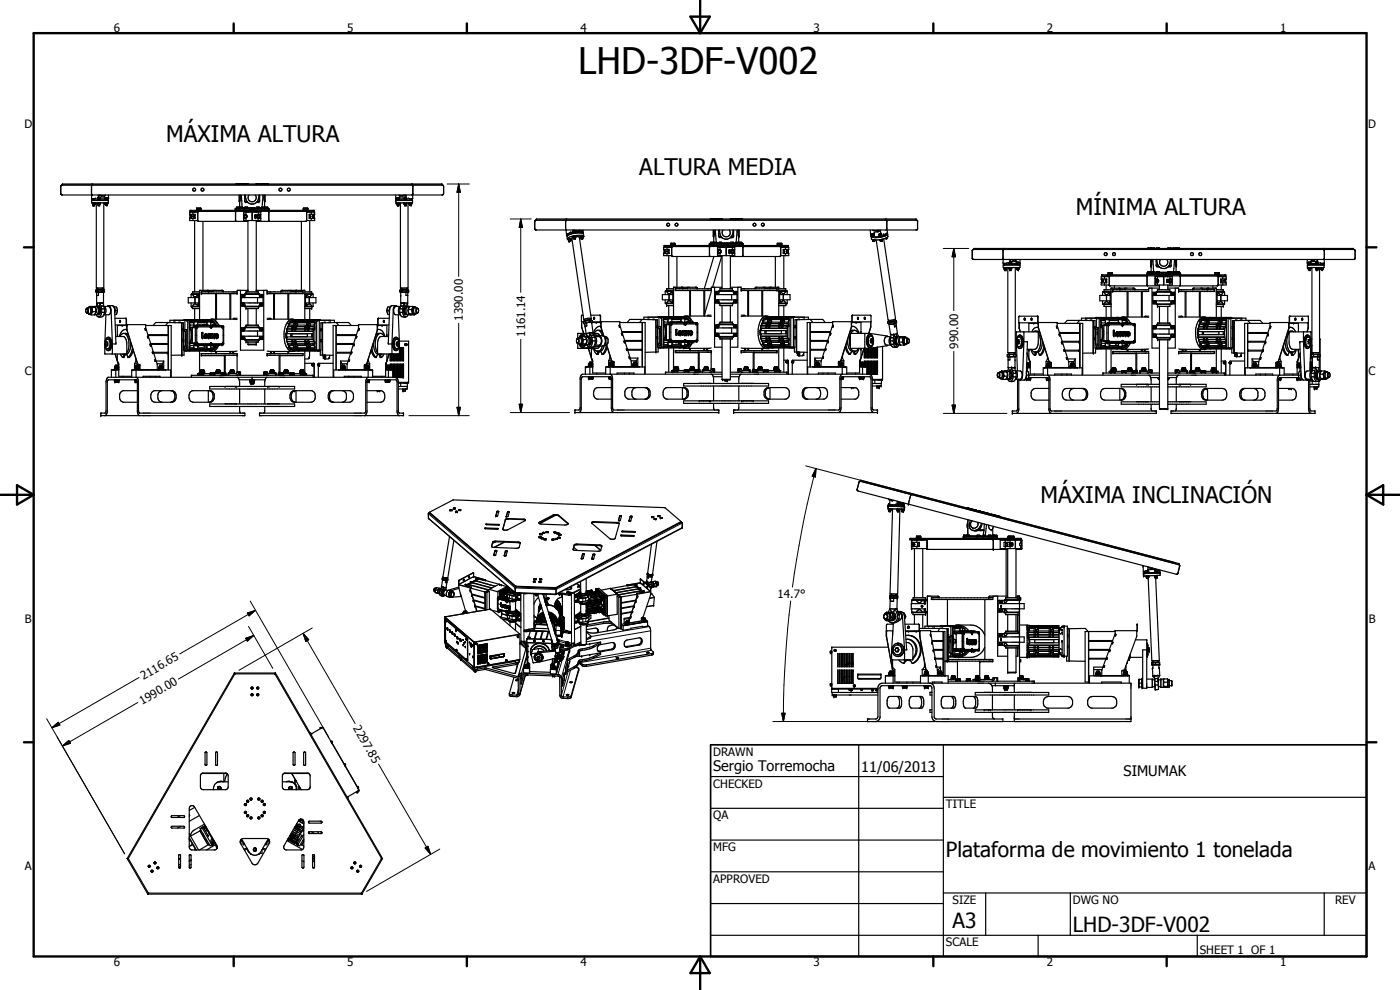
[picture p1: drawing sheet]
<svg xmlns="http://www.w3.org/2000/svg" width="420mm" height="297mm" viewBox="0 0 420 297" stroke-linecap="round" stroke-linejoin="round" font-family="sans-serif">
<defs><g id="words">
<text font-size="11" x="173.6" y="22.1">LHD-3DF-V002</text>
<g font-size="6.9">
<text x="49.9" y="42.5">MÁXIMA ALTURA</text>
<text x="191.8" y="52.5">ALTURA MEDIA</text>
<text x="322.8" y="64.4">MÍNIMA ALTURA</text>
<text x="312.2" y="150.8">MÁXIMA INCLINACIÓN</text>
</g>
<g font-size="6.3">
<text x="283.9" y="257">Plataforma de movimiento 1 tonelada</text>
<text x="285.9" y="278.5">A3</text>
<text x="322" y="279.8">LHD-3DF-V002</text>
</g>
<g font-size="4.4">
<text x="214.1" y="231.4">Sergio Torremocha</text>
<text x="258.5" y="231.6">11/06/2013</text>
<text x="337.2" y="232.9">SIMUMAK</text>
</g>
<g font-size="3.5">
<text x="34.2" y="9.6">6</text>
<text x="104.2" y="9.6">5</text>
<text x="174.2" y="9.6">4</text>
<text x="244.2" y="9.6">3</text>
<text x="314.2" y="9.6">2</text>
<text x="384.2" y="9.6">1</text>
<text x="7.3" y="38.4">D</text>
<text x="410.6" y="38.4">D</text>
<text x="138.9" y="96.2" transform="rotate(-90 138.9 96.2)">1390.00</text>
<text x="157.6" y="101" transform="rotate(-90 157.6 101)">1161.14</text>
<text x="287.5" y="104.6" transform="rotate(-90 287.5 104.6)">990.00</text>
<text x="7.4" y="112.6">C</text>
<text x="410.7" y="112.6">C</text>
<text x="233.4" y="179.5">14.7°</text>
<text x="7.4" y="186.9">B</text>
<text x="410.8" y="186.9">B</text>
<text x="43.1" y="204" transform="rotate(-30 43.1 204)">2116.65</text>
<text x="42.7" y="211.5" transform="rotate(-30 42.7 211.5)">1990.00</text>
<text x="105.9" y="218.4" transform="rotate(60 105.9 218.4)">2297.85</text>
<text x="214.1" y="226.8">DRAWN</text>
<text x="214.1" y="236.3">CHECKED</text>
<text x="214.1" y="245.9">QA</text>
<text x="283.9" y="242.5">TITLE</text>
<text x="214.1" y="255.4">MFG</text>
<text x="7.4" y="261.1">A</text>
<text x="410.7" y="261.1">A</text>
<text x="214.1" y="264.9">APPROVED</text>
<text x="285.9" y="271.3">SIZE</text>
<text x="322" y="271.3">DWG NO</text>
<text x="400.7" y="271.2">REV</text>
<text x="283.9" y="284">SCALE</text>
<text x="360.1" y="286.2">SHEET 1 OF 1</text>
<text x="34.2" y="289.9">6</text>
<text x="104.2" y="289.9">5</text>
<text x="174.2" y="289.9">4</text>
<text x="244.2" y="289.9">3</text>
<text x="314.2" y="289.9">2</text>
<text x="384.2" y="289.9">1</text>
</g>
</g></defs>
<g fill="none" stroke="#000" stroke-width=".35">
<path d="M18.3 55.7l.3-.2h114.2l.3 .4v2.2l-.4 .4h-114l-.5-.3zM18.7 55.5v-.3h113.9v.3M27.5 58.5v1.2h1l.3-.3M27.6 59.7v.5M27.6 55.5l-.1 .3v2.4l.2 .3M29 59.7h3.3M29.3 59.6l.8 .1M29.5 58.5v.6M29.5 59.2l-.1 .2M29.5 59.2h.1M29.5 59.4h.1M29.5 59.4v.2"/>
<path d="M29.5 59.1h1.9l.4 .3M29.5 59.1v.1M29.6 59.4h-.1M29.8 59.4h.1M29.9 58.5l-.4 .2M29.9 59.4v.2M30 59.6v-.2h-.7v.3M30.2 58.5l.4 .2M30.6 58.7v.4M31.5 59.6h.8M31.7 58.5l-1.1 .2M31.8 59.4v.2"/>
<path d="M31.8 59.4h.1M32 59.4h.1M32.1 59.4v.2M32.2 59.4h-.1M32.3 59.4v.3M32.5 59.7v.5M32.5 58.5v1.2l-.3-.3h-.6l-.1 .3M71 55.2h1.8M71.8 58.5v2M71.8 55.2h.2M72 58.5l-.1 4.1M72.3 58.5l.4 3.7"/>
<path d="M73.4 58.5v2.1M73.5 55.2h.8M73.6 58.5l.2 1.4 .6 .8M74.7 58.5a1.23 1.23 0 0 0 .1 1.7 1.23 1.23 0 0 0 1.7 0 1.23 1.23 0 0 0 .1-1.7M77 55.2h.9M77.7 58.5l-.2 1.6-.5 .6M77.9 58.5v2.1M78.5 55.2h1.8M79 58.5l-.5 3.7M79.3 58.5l.1 4.1M79.4 55.2h.1M79.5 58.5l-.1 2"/>
<path d="M118.8 59.6l3.5 .1M118.8 58.5v1.1M118.8 59.6h.1M118.9 59.6v.5M118.9 59.6h.1M119.1 59.6v-.2h.7v.3M119.1 59.4l-.2 .2M119.2 59.4h.1M119.3 59.4v.2M119.4 59.4h-.1M119.6 59.4h.1M119.7 59.4v.2"/>
<path d="M119.7 58.5l1.1 .2M119.8 59.6l-.8 .1M120.8 58.7v.4M121.2 58.5l-.4 .2M121.3 59.6v-.2h.7l.1 .3M121.4 59.4h-.1M121.4 58.5l.4 .2M121.4 59.4h.1M121.5 59.4v.2M121.6 59.4h-.1M121.8 59.4h.1M121.8 59.1v.1"/>
<path d="M121.8 59.1h-1.9l-.2 .3M121.8 59.2h.1M121.9 59.4v.2M121.9 58.5l-.1 .6M121.9 59.2v.2M122.1 59.6l-.8 .1M123.7 59.7v.4M123.7 55.5l.2 2.6-.3 .4M123.9 58.5l-.1 1.2h-1l-.3-.3M27.5 60.2h5v.7h-5zM27.6 60.1h4.9M27.6 60l.1 .1"/>
<path d="M27.8 60.9h.8M27.8 61.1h.7M27.8 61l.1 .3M27.8 61.3h.1M27.9 61.3h.6M28 61.6h.4M28 61.5v.1M28 61.1h.1M28 61.3h.4M28 61.1v.2M28 61.3h-.1M28.1 61.1h-.1"/>
<path d="M28.3 61.1h.1M28.4 61.5v.1h-.4M28.4 61.3h.1M28.4 61.1v.2M28.4 61.1h.1M28.5 61v.5l-.6-.2M28.5 61.3h.1M28.9 60.9v25.5h2.2v-25.5M29.3 61.1h.7M29.3 60.9v.4M29.3 61.3h.2M29.3 61.3h.1"/>
<path d="M29.3 61.1h.1M29.5 61.5v.1h.4M29.5 61.6h.4M29.5 61.1h.1M29.5 61.1v.2M29.5 61.3h.4M29.6 61.1h-.1M29.7 61l.1 .1zM29.8 61.1h.1M29.9 61.5v.1M29.9 61.1l.1 .4-.6-.2M30 61l-.1 .3"/>
<path d="M30 61.3h-.6M30.1 60.9l-.8 .1M31.5 60.9l.1 .4M31.5 61h.8M31.5 61.1h.8M31.6 61.1h-.1M31.6 61.3h.6M31.7 61.6h.4M31.7 61.5v.1M31.7 61.1h.1M31.8 61.1v.2M31.8 61.3h-.2"/>
<path d="M31.8 61.3h.3M31.8 61.1h.1M31.9 61l.2 .1M32.1 61.5v.1h-.4M32.1 61.1v.2M32.1 61.3h.1M32.2 61.1h-.1M32.3 60.9l-.1 .4M32.5 60l-.1 .1M56.9 64.4l.2 .5-.2 .5M56.9 65.4v.8h2.4M56.9 64.4l1.7-.1v1.2l-1.7-.1"/>
<path d="M57.1 63.1h37.2v.3h-37.2zM57.3 64.8v.2M57.3 65l.3 .1M57.4 64.7l-.1 .1M57.4 64.7h.1M57.5 64.7h.1M57.6 64.7v.4M57.6 64.8h-.3M57.9 63.7v.6M57.9 65.5v.7M58.2 65l.1 .2M58.2 64.7l.1 .5"/>
<path d="M58.2 64.7v.2M58.3 65.2h.1M58.3 65.2l.3 .1M58.4 63.5v.2M58.4 66.2v21.4M58.4 63.5h1M58.5 63.4l-.1 .1M58.6 64.5l-.4 .2M59 62.5v.6M59 62.5h1.3M59 62.9h1.3M59.1 62.9v.1"/>
<path d="M59.1 62.5h-.1M59.3 63.7h-2.4v.7M59.3 66.2l.2 .2h14.9M59.4 62.5h.1M59.5 63.4l-.2 .2v2.6M59.5 62.5v.4M59.7 62.5h-.2M60 62.5h.2M60.2 62.5v.4M60.2 62.5h.1M60.3 62.5l.1 .6-1.4-.1M60.9 66.4v20.7"/>
<path d="M70.6 63h10.2M70.6 63l.2 .1M70.8 63.4v3M70.9 62.6h2M70.9 62.2h1h-.2M70.9 62.2v.3M71 62.2h-.1M71.1 62.5h.1M71.1 62.2h-.1M71.1 62.2h.1M71.2 62.2v.3M71.3 62.2h.2"/>
<path d="M71.7 62.2v.3M71.8 62.5h.1M71.8 60.5h.1M72 62.2h.9M72 62.2v.3M72 62.5h.1M72.1 62.2h-.1M72.1 62.2h.1M72.2 62.2v.3M72.3 62.2h.2M72.7 62.2v.3M72.8 62.2h.1"/>
<path d="M72.8 62.2h-.1M72.8 62.5h.1M72.9 62.4h.5M72.9 62.2v.3M73.1 63.7h2.5v2.5h-2.5zM73.1 64.3l.7 .1M73.1 63.7v2.5M73.4 65.1l.5 .1M73.4 62.2v.4M73.4 62.5l1 .1M73.4 60.3l.2 .2M73.4 62.2h1"/>
<path d="M73.5 62.2h-.1M73.6 62.2h.1M73.6 62.2h-.1M73.6 62.5h.1M73.6 64.6l-.2 .4M73.6 60.5h.6M73.6 60.5l.8 .2M73.6 64.6l.4 .2v.3l-.3 .2-.3-.1M73.7 62.2v.3M73.7 64.5l.3 .3v.4M73.7 64.5l-.4 .2 .1 .5M73.8 63.7v.7"/>
<path d="M73.8 65.4v.8M73.8 64.4a.56 .56 0 0 1 .4 .5 .56 .56 0 0 1-.4 .5M73.8 65.4l-.7 .1M73.8 62.2h.2M74.2 62.2v.3M74.2 62.2h.1M74.3 62.5h.1M74.3 62.2h.1M74.4 60.7a1.89 1.89 0 0 0 2.6 0M74.4 62.4h2.6M74.4 62.2v.3M74.4 63.5v.2"/>
<path d="M74.4 66.2v21.4M74.4 63.5h2.5M74.5 63.4l-.1 .1M75 62.5v.6M75 62.6h-4.4v.4M75 62.5h1.3M75.1 62.9v.1M75.2 62.5h-.2M75.5 62.5h.1M75.6 62.5v.4M75.6 65.2h.1M75.6 64.7h.1"/>
<path d="M75.7 63.7h2.6v2.5h-2.6zM75.8 62.5h-.2M76.1 62.5h.1v.5M76.3 62.5h.1M76.3 62.6h4.5v.4M76.3 62.5v.4h-1.3M76.4 63v.1M76.6 64.5h.6v.8M76.7 64.5v.8M76.8 63.4l.1 .1M76.9 62.6h1M76.9 63.5v.2"/>
<path d="M76.9 66.2v21.4M77 62.2v.3M77 62.2h.9M77 62.2h.1M77 62.5h.1M77.1 62.2h-.1M77.1 62.2h.1M77.2 60.5h.5M77.2 65v.2M77.2 62.2v.3M77.2 65.2h.1M77.2 65.2l.2 .2"/>
<path d="M77.3 62.2h.2M77.4 64.5l-.2 .3M77.4 64.5h-.8v.9h.8M77.4 65.4h.1M77.5 64.6a.34 .34 0 0 0 0 .6 .34 .34 0 0 0 .5-.1M77.5 64.4l-.1 .1M77.5 63.7v.7M77.5 65.4v.8M77.5 65.4l.1 .1M77.6 64.6l-.3 .3 .2 .4h.4l.2-.3M77.6 64.6l.4 .2M77.6 65.5h.1"/>
<path d="M77.7 64.5l.4 .3M77.7 60.5l-.7 .2M77.7 65.5h.6M77.7 62.2v.3M77.7 64.5l-.2 .1M77.8 62.2h.1M77.8 62.2h-.1M77.8 62.5h.1M77.9 62.2v.3M77.9 62.4h.6M77.9 60.2l-.2 .3M78.1 64.8l-.1 .3"/>
<path d="M78.3 64.3l-.8 .1M78.4 62.6h2M78.5 62.2h1.9M78.5 62.2v.3M78.5 62.2h.1M78.6 62.5h.1M78.7 62.2v.3M78.8 62.2h.2M79.2 62.2v.3M79.3 62.2h.1M79.3 62.2h-.1M79.3 62.5h.1"/>
<path d="M79.4 62.5l.1-.3 .2 .3M79.6 62.5h.1M79.8 62.2h.2M80.3 62.5h.1M80.4 62.2v.3M80.4 62.2h-.2v.3M80.5 63.4v3M80.8 63l-.2 .1M90.5 66.4v20.7M91 63l1.4 .1M91 62.9h1.4v-.4h-1.3l-.1 .6M91.1 62.9v.1"/>
<path d="M91.3 62.5h.1M91.3 62.5v.4M91.5 62.5h-.2M91.8 63.4l.1 .1M91.9 62.5h.1M91.9 63.5l.1 2.7M91.9 63.5h1.1M92 62.5v.4M92 63.7h2.4v.7M92 66.2l-.2 .2h-14.9M92.1 62.5h-.1M92.3 62.9v.1"/>
<path d="M92.8 64.5l.3 .2M92.9 63.4l.1 .1M93 63.5v.2M93 66.2v21.4M93 64.6l.1 .1M93.1 64.7v.4M93.1 65.1l-.3 .2M93.1 65.1l-.1 .1M93.4 63.7v.6M93.4 65.5v.7M93.8 65.1l-.1-.2 .2-.2 .2 .2-.2 .3M93.8 65.1h.1"/>
<path d="M93.8 65.1v.1M93.9 64.7l-.2 .2M94 65v.1M94.4 64.4l-1.6-.1v1.2l1.6-.1M94.4 65.4v.8h-2.4M94.4 64.4l-.1 .4 .1 .6M118.8 60.2h5M118.9 60.1h4.9v.8h-5zM119 60.9l.8 .1M119.1 61.1l.1-.1 .1 .1M119.1 61v.3h.2M119.1 61.1h.7"/>
<path d="M119.1 61.3h.1M119.2 61.5v.1M119.2 61.6h.5M119.3 61.1v.2M119.3 61.3h.4M119.4 61.1h-.1M119.6 61.1h.1M119.7 61.1v.2M119.7 61.3h-.5l.5 .2M119.7 61.3v.3M119.7 61.1h.1M119.8 61.3h-.1"/>
<path d="M119.8 60.9v.4h-.1M120.2 60.9v25.5h2.3v-25.5M121.3 60.9l.8 .1M121.3 61l.1 .3M121.3 61.1h.7M121.3 61.3h.1M121.4 61l-.1 .1M121.4 61.1h.1M121.5 61.5v.1h.4M121.5 61.6h.4M121.5 61.1v.2M121.5 61.3h.4"/>
<path d="M121.5 61.3h-.1M121.6 61.1h-.1M121.8 61.1h.1M121.9 61.1v.2M121.9 61.5v.1M121.9 61.3l.1 .2-.6-.2M122 61.1h-.1M122 61.1h.1M122.1 60.9l-.1 .4h-.6M122.8 60.9l.8 .1M122.8 61v.3M122.8 61.3h.1"/>
<path d="M122.9 61l-.1 .1h.8M122.9 61.3h.6M123 61.6h.4M123 61.5v.1M123 61.1h.1M123 61.3h.4M123 61.3h-.1M123 61.1v.2M123.1 61.1h-.1M123.3 61.1h.1M123.4 61.1v.2M123.4 61.5v.1"/>
<path d="M123.4 61.3h.1M123.4 61.1h.1M123.5 61.1h.1M123.6 60.9l-.1 .4M160.7 66.1l114.4-.1 .3 .3v2.4l-.3 .3h-114.3l-.3-.4v-2.2zM161 66v-.3h113.9v.3M169.9 66l-.2 2.7 .3 1.6 .2 .1M170.2 70.4v.4M170.3 70.7v1M170.3 71.7l.2 .2M170.3 70.6l-.1 .1M170.5 70.5l-.2 .2"/>
<path d="M170.5 71.9l.3 .2M170.5 70.5a7.7 7.7 0 0 1 4.3-.5l.3 .1 .1 .8M170.5 72l.1 .1M170.6 72.1l.1 .1M170.6 71.9h-.1M170.7 72.2v.1M170.7 72.3h.1M170.8 72.3h.4l-.4 .1M170.8 72.3v.1M170.8 71.8h-.3M170.8 72.1l-.1 .1M170.8 72.4h.1"/>
<path d="M170.8 72.4h.2M170.9 72.4h-.1M170.9 71.7l-.3 .2M171 71.7v.1M171.1 72l-.5 .1M171.1 71.8v.2M171.1 72.4h.1M171.2 71.8h.1M171.2 71.7l.1 .1M171.3 72.2l-.6 .1M171.3 72.3l-.5 .1M171.3 72.1v.1"/>
<path d="M171.3 71.7l-.8 .1M171.3 71.6l-.6 .1-.2 .2M171.3 71.6v.3M171.3 72.2v.1M171.3 71.7v.1M171.3 69.6l-1.1 .8M171.3 71.9v.2M171.3 71.8l-.7 .1M171.3 72.1h.1M171.7 72l-.9 .1M171.7 69.7l-.3 .1M171.8 69.6h.1"/>
<path d="M171.9 69.4l-.1 .3M171.9 69.4h2.1M171.9 69v.3M171.9 70.9l.1 .1M171.9 69.3v.1M172 71.1l-.4 .4 3.6 24.5M172 69.3v.3M172 71v.1M172 69.6h-.1M172 70.9l.5-.2 .3 .2h-.9M172 70.9v.1M172 70.9h.1"/>
<path d="M172 71.3l.1 .1M172.1 71.1l-.1 .2M172.1 70.9l-.1 .1M172.1 71.3l.1 .2M172.2 71.4l.4 .1M172.2 69l-.3 .2M172.2 71.3h-.1M172.2 71.2l-.1 .1M172.2 71l-.1 .1M172.2 71.2v.1M172.2 71.4l.1 .2 .3-.1M172.2 71v.2"/>
<path d="M172.2 71.5l.1 .1M172.2 71.2h.1M172.3 69.5l-.4 .1M172.3 71h-.2M172.3 71.5h-.1M172.3 69.6h-.3h.5M172.4 70.9h.1M172.4 69.3l-.4 .3M172.4 69l.6 .3M172.4 70.9l.2 .1M172.4 71h-.4M172.4 70.9l.4 .1"/>
<path d="M172.4 71h.4M172.4 70.9v.1M172.4 70.9l-.1 .1M172.4 71h-.1M172.5 69.3v.3M172.5 71.3l-.3 .1M172.6 69.6l-.9 .1M172.6 71.1l-.4 .1M172.6 71.5l-.3 .1M172.6 71v.1M172.6 71.4v.1M172.6 71.1l.2 .1"/>
<path d="M172.6 71h.2M172.7 71.3l-.5 .1M172.7 71.3v.1M172.7 71.2l-.7 .1M172.7 71.2v.2M172.7 71.4h-.1M172.8 71v.2M172.8 71l1.1 .1 3.5 24.5M172.8 70.8v.2M172.8 71.2h-.1M173 69.3h.1M173.9 69l-.9 .3"/>
<path d="M174 69.5h.1M174.1 69.4l.1 .1M174.1 69.4l-.1 .1M174.3 71.3l.1 .2-.5 .2M174.3 71.3h.1M174.4 69.5l.4 .2M174.5 71.5v.1M174.5 71.2l-.2 .1M174.5 71.2l-.1-.2-.1 .3M174.5 71.6h.3M174.5 71.4v.1M174.6 71.5h.1"/>
<path d="M174.6 71.5l-.1 .1M174.6 70.9l.1 .1M174.6 71.5h.2M174.7 69.3l-.2 .2M174.7 69.6l.1 .1M174.7 71h.1M174.7 69.3l-.6 .1M174.7 69.3l.1 .3M174.7 71.3l-.1 .1M174.8 69.6v.1M174.8 69.6h-2.2M174.8 71v.1"/>
<path d="M174.8 69.7h.1M174.8 71.1l.2 .1M174.8 71.1l-.3 .1M174.8 69.7l.2 .3M174.8 71.4l.1 .1M174.9 71.5h-.4M174.9 71h.1M174.9 71.5l-.1 .1M174.9 71h-.1M174.9 71.2h-.5v.3l.6-.1M174.9 70.9l-.5 .1M174.9 70.9v.1"/>
<path d="M174.9 70.9h.1M174.9 71.2l.1 .2M175 70.9h.1M175 71.4h-.1M175 70.8l-.8 .1v.2l.5-.1M175 70.8v.1M175 70.9v.3M175 69v.9M175 70.7a7.8 7.8 0 0 0-4.1 .4l-.6 .6M175 70.9h-.7v.2M175 71.2h-.1M175 70.7l.2 .2"/>
<path d="M175 69.9h.1M175 70.1a5.6 5.6 0 0 0-4.6 .6M175.2 70.9l-.3 .4M199.2 74.9l1.6-.1v1.3l-1.6-.1M199.2 76v.7h2.4M199.2 74.9l.1 .4-.1 .7M199.3 73.7h37.3v.3h-37.3zM199.6 75.3v.1M199.6 75.2v.4M199.6 75.2h.2M199.7 75.3h.1M199.7 75.3h-.1"/>
<path d="M199.8 75.2l.1 .3-.3 .1M199.8 75.6h-.1M200.2 74.2v.6M200.2 76.1v.6M200.5 75.5l.3 .4M200.6 75.1v.7M200.7 74v.2M200.7 76.7v10M200.7 74h1M200.8 74h-.1M200.8 75.1l-.3 .3M201.2 73.7h1.4"/>
<path d="M201.4 73.4v.1M201.4 73l-.2 .1M201.6 74.2h-2.4v.7M201.7 73l.1 .1M201.8 74l-.2 .3v2.3l.4 .4h14.7M201.8 73.1v.3M202 73l-.2 .1M202.3 73l.2 .1M202.5 73v.5M202.5 73l.1 .4h-1.4v-.3M202.5 73l-1.3 .1M203.1 77v9.2"/>
<path d="M212.9 73.5h10.1M212.9 73.5l.1 .2M213.1 74l-.2 2.8 .2 .2M213.2 73l.1-.3h.8l.1 .3M213.3 65.7h1.8M213.4 72.7v.1M213.4 72.8v.2M213.6 72.7l-.2 .1M213.8 72.7l.1 .1M213.9 72.8v.2M214 72.7l-.1 .1M214.1 69l.1 2"/>
<path d="M214.1 65.7h.2M214.2 72.8l.9-.1 .1 .5M214.2 77l-2.8 9.7M214.3 69l-.1 4.2M214.4 72.7v.1M214.4 72.8v.2M214.6 72.7l-.2 .1M214.6 69l.3 3.8M214.8 72.7l.1 .1M214.9 72.8v.2M215.2 72.9h.5M215.2 73l-2 .2"/>
<path d="M215.3 74.2h2.6v2.5h-2.6zM215.4 74.8l.7 .1M215.4 74.2v2.5M215.5 75.4l.3-.3h.3l.3 .3-.3 .4-.6-.2M215.7 69v2.1M215.7 73.2l.1-.5h.8l.1 .5M215.7 70.7v.1M215.7 73h1M215.7 70.9l.8 .1M215.8 65.7h.8M215.9 72.7l.1 .1M215.9 69l.2 1.4 .3 .6"/>
<path d="M215.9 71l.8 .3M216 71v.1M216 72.8v.2M216.1 72.7l-.1 .1M216.1 74.9l.3 .4-.3 .7M216.1 74.2v.7M216.1 76v.7M216.1 76l-.7 .1M216.3 71l.2 .1M216.3 72.7l.1 .1M216.4 71l.3 .3M216.4 72.8v.2"/>
<path d="M216.5 72.7l-.1 .1M216.6 77l-2.7 9.2M216.7 71.3l.9 .5h.7l.9-.5M216.7 72.9h2.5M216.7 74v.2M216.7 76.7v10M216.7 74h2.5M216.8 74h-.1M217 69a1.23 1.23 0 0 0 .1 1.7 1.23 1.23 0 0 0 1.7 0 1.23 1.23 0 0 0 .1-1.7M217.2 73.5v.2M217.3 73.4h1.3v-.3l-1.3-.1 .1 .5M217.3 73.2h-4.4v.3"/>
<path d="M217.5 73l-.2 .1M217.7 73l.2 .1M217.9 75.7h.1M217.9 73.1v.3M217.9 75.2h.1M218 74.2h2.5v2.5h-2.5zM218 73l-.1 .1M218.3 73l.2 .1M218.5 73v.5M218.6 73.2h4.4v.3M218.6 73.5v.2M218.9 75l.5 .1v.8h-.5"/>
<path d="M219.1 74h.1M219.2 73.2h1M219.2 74v.2M219.2 76.7v10M219.2 73l.1-.3h.8l.1 .3M219.3 65.7h.8M219.3 71.2h.3M219.4 71h.6M219.4 71.1l.3 .1M219.4 72.7l.1 .1M219.5 72.8v.2M219.6 71.2l-.4 .1"/>
<path d="M219.6 72.7l-.1 .1M219.6 75v.1M219.7 75l-.3 .4 .3 .5M219.7 75h-.8v.9h.8M219.7 75.9l.1 .1M219.8 75.7a.35 .35 0 0 1-.1-.5 .35 .35 0 0 1 .6 .1 .35 .35 0 0 1-.4 .5l-.4-.4 .3-.3h.3l.2 .5-.4 .2M219.8 74.9l-.1 .1M219.8 76l.7 .1M219.8 74.2v.7M219.8 76v.7M219.8 72.7l.1 .1M219.9 72.8v.2"/>
<path d="M220 71l-.4 .2M220 69l-.3 1.6-.5 .7M220 72.7l-.1 .1M220.2 69v2.1M220.2 70.9l-.2 .1M220.2 72.9h.6M220.5 74.8l-.7 .1M220.8 73v-.3h.8v.3M220.8 65.7h1.8M221 72.8v.2M221.1 72.7l-.1 .1M221.3 69l-.3 3.8"/>
<path d="M221.3 72.7l.1 .1M221.4 72.8v.2M221.5 72.7l-.1 .1M221.6 69l.1 2M221.6 65.7h.2M221.7 71v2.2M221.7 72.8l.9-.1 .1 .5M221.8 69l-.1 2M221.9 72.7v.1M221.9 72.8v.2M222.1 72.7l-.2 .1M222.3 72.7l.1 .1"/>
<path d="M222.4 72.8v.2M222.5 72.7l-.1 .1M222.7 73l-2 .2M222.8 74l.2 2.6-.2 .4M223 73.5l-.1 .2M232.7 77v9.2M233.2 73.1l1.4-.1v.4h-1.4zM233.3 73.7h1.3M233.4 73.4v.1M233.5 73l.1 .1M233.6 73.1v.3M233.8 73l-.2 .1"/>
<path d="M234.1 74h.1M234.1 73l.2 .1M234.2 74l.1 2.6-.3 .4h-14.8M234.2 74h1M234.3 74.2h2.4v.7M234.3 73.1v.3M234.4 73l-.1 .1M234.5 73.4v.1M235.1 75.1l.3 .3M235.1 74h.1M235.2 74v.2M235.2 76.7v10"/>
<path d="M235.3 75.1l.1 .5M235.4 75.6l-.3 .3M235.4 75.5l-.1 .3M235.7 74.2v.6M235.7 76.1v.6M236 75.3v.3M236 75.6h.3M236.3 75.2v.4M236.3 75.2l-.3 .1M236.3 75.3h-.3M236.7 74.9l-1.6-.1v1.3l1.6-.1M236.7 74.9l-.2 .4 .2 .7"/>
<path d="M236.7 76v.7h-2.4M261.1 69l.3 1.4M261.4 71l.1 .1M261.4 71l.1 .7 .3 .2M261.4 70.4h.1M261.5 70.5v.3M261.5 70.4v.1M261.5 70.7l-.1 .3M261.5 70.8l-.1 .1M261.5 70.9l.2 .1M261.5 70.9v.1M261.5 70.8v.1"/>
<path d="M261.5 71.1l.9 .2 2-.2M261.5 71l1 .3M261.6 70.2l-.2 .2M261.6 70.4l.1 .1M261.6 70.5v.2M261.6 70.7h.1M261.6 70.6h.1M261.6 71l.6 .2M261.7 71a2.87 2.87 0 0 0 2.3 .1M261.7 70.3h.1M261.7 70.3h.3M261.7 70.3l-.1 .1"/>
<path d="M261.7 70.5l.1 .1M261.8 72l.1 .2M261.8 70.4v.2M261.8 71.9h.1M261.8 72h.3M261.8 71.9l.1 .1M261.9 72h-.1M261.9 72h.1M261.9 71.9v.1M261.9 72.2h.1M261.9 69l.3 .2h1M261.9 72.2l.2 .1"/>
<path d="M262 70.3h.2M262 72l.1 .1M262.1 72.1v.1M262.1 72.3v.1M262.1 72.4h.1M262.1 72.2h.3M262.1 72.2h-.1M262.1 70.3h-.1M262.2 72h-.1M262.2 70.1l-.6 .3M262.2 70.3v.2M262.2 70.1l.1 .1"/>
<path d="M262.2 70.5l-.4 .1M262.2 70.5h.1M262.3 70.5l-.3 .1M262.3 71.1l.2 .1M262.3 70.4h.1M262.3 70.2l-.1 .1M262.3 70.2l-.1 .3M262.3 72.2h-.3M262.4 72.4h-.1M262.4 70.4l-.7 .3M262.4 70.4l-.7 .2M262.5 69.8l-.3 .3"/>
<path d="M262.5 69.8h.1M262.5 72v.1M262.5 72.3l-.4 .1M262.5 72.3h-.4M262.5 72.1l-.1 .1M262.5 72.1v.2M262.6 72l-.1 .1M263.2 69.3h1M263.2 69.3l-.7 .5M263.2 69.2v.1M263.5 69l-.3 .2M263.5 69.3h-.2"/>
<path d="M263.7 69l.5 .3M263.7 69.3h.1M263.8 70.4l.1 .1M263.9 70.5l-.1 .1M263.9 70.3l-.1 .1M263.9 70.3h.1M263.9 70.5l.2 .1M263.9 70.5l.1 .1M264 71l-.9 .2M264 71.2l-1.1 .1M264.1 72h.1M264.1 72h.2"/>
<path d="M264.1 71.9v.1M264.1 72v.2M264.1 71.9l.1 .1M264.2 69l.2 1.1M264.2 72.2l.1 .1M264.2 72l.1 .1M264.3 72.1v.1M264.3 70.3h-.4M264.3 72.2h-.1M264.4 72l-.1 .1M264.4 70.3l-.3 .1v.2M264.4 70.1l-.6 .3"/>
<path d="M264.4 70.1l.2 .1M264.4 70.5l-.3 .1M264.5 70.2h.1M264.5 70.5l-.7 .1M264.5 70.2l-.1 .3M264.6 70.2v.2M264.6 71.9l-.3 .1M264.6 70.4h.1M264.6 70.4l-.2 .1M264.6 70.4l-.4 .3M264.6 70.4l-.1 .1M264.6 72.4h-.1"/>
<path d="M264.7 72.4h-.1M264.7 72.3h-.4M264.7 72.1l-.6 .1M264.7 71.9l-.2 .1M264.7 72.1h.1M264.7 72.1l-.4 .2M264.7 71.9v.2M264.7 71.8l-.6 .2M264.7 71.8h.1M264.7 71l-.5 .2M264.7 72.1l-.4 .1M264.8 71.8l-.1 .1"/>
<path d="M265.2 71.7l3.6 23.9-.9 .5-1.4-.1-3.5-24M265.8 71.5h.3M265.8 71.6h.2M265.9 70.5l-1.9 .5M265.9 70.5l-1.9 .6M266 66l.1 .3v2.4l-.1 .3M266.1 70.6l-1.5 .5M266.1 71.5h.1M266.1 71.4l-.3 .2M266.1 71.4v.1M266.1 70.4l-.2 .1M266.2 71.3l-.1 .1"/>
<path d="M266.2 69l.1 .9M266.3 69.9v.3l-.4 .3M266.3 69.9a.77 .77 0 0 1-1.2 .3M266.3 69.9h.1M266.3 70l-.2 .5M266.3 70.1v.3l-1.2 .6M266.4 70.2l.1 .8-.9 .5-2.4 .5-1.4-.1M291.9 75l.2-.2h114.2l.4 .4v2.3l-.4 .4h-114.2l-.3-.3zM292.3 74.8v-.3h113.9v.3M301.1 77.9v1.1M301.1 79.5h5v.8h-5zM301.1 79h.1"/>
<path d="M301.2 74.8l-.2 .3v2.5l.2 .3M301.2 79l-.1 .5M301.2 79.4h4.8M302.3 78.8l-.2 .2h-1M302.5 79h3.4M302.8 79h.8M302.9 79h.1M303 78.7h.1M303.1 77.9v.6M303.1 78.7v.3M303.2 78.7h.1M303.5 77.9l-.4 .2"/>
<path d="M303.6 78.7h.1M303.6 78.7l-.1 .3M303.6 78.7h-.8v.3M303.6 78.7v.3M303.7 77.9l.4 .2M304.1 78.1v.3M304.9 78.4l.1 .1M305.1 79h.7M305.1 78.7h.1M305.1 78.7h.2M305.2 79h.1M305.3 78.7l-.3-.2h-1.9l-.2 .2"/>
<path d="M305.3 77.9l-1.2 .2M305.6 78.7h-.3v.3M305.7 78.7v.3M305.8 79h.1M305.8 78.7h-.1M305.8 78.7h.1M305.8 78.8l.2 .7M305.8 78.7v.3M305.8 78.7h-.7v.3M306 79h.1M306.1 77.9v1.1M306.1 79h.1"/>
<path d="M344.5 74.5h1.9M345.3 77.9l.2 2M345.4 74.5h.2M345.5 79.9v2.1M345.6 77.9l.1 1-.2 1M345.9 77.9l.3 3.6M347 77.9v2M347 79.7l.2 .2h.6M347 74.5h.9M347.2 77.9l.2 1.3 .5 .9M347.2 79.9l.7 .2M348.3 77.9a1.23 1.23 0 0 0 .1 1.7 1.23 1.23 0 0 0 1.7 0 1.23 1.23 0 0 0 .1-1.7"/>
<path d="M350.6 74.5h.8M351.2 79.9l-.7 .2M351.3 77.9l-.3 1.5-.5 .7M351.5 77.9v2M351.5 79.6l-.2 .3h-.6M352.1 74.5h1.8M352.5 77.9l-.3 3.6-.2 .1M352.9 77.9l.1 4M352.9 74.5h.1M353.1 77.9l-.1 2M392.3 77.9v1l.2 .1M392.4 79.5h5"/>
<path d="M392.4 79.4h4.9l.1 .9h-5zM392.5 79.4h.1M392.5 78.9v.5M392.5 79.1h.1M392.5 79h3.4M392.6 78.8l-.1 .1M392.6 78.7v.3M392.6 78.7h.8M392.6 79h.8M392.7 79h.1M392.8 78.7h-.2M392.8 78.7h.1"/>
<path d="M392.8 78.7v.3M393 78.7h.1M393.2 78.7v.3M393.2 77.9l1.2 .2M393.3 79h.1M393.3 78.7h.1M393.3 78.7l.1 .3M393.4 78.5l-.2 .2M393.5 78.4v.1M394.4 78.1v.3M394.7 77.9l-.3 .2M394.8 79h.1"/>
<path d="M394.9 78.7v.3h.7M394.9 78.7h.7M394.9 79h.1M394.9 78.7h.1M395 78.7h.1M395 78.7h-.1M395 77.9l.4 .2M395.1 78.7v.3M395.2 78.7h.2v.3M395.4 78.4l-2 .1M395.4 78.5l.2 .2M395.4 77.9v.6"/>
<path d="M395.5 78.7h.1M395.5 79h.1M395.6 78.7v.3M397.3 74.8l.2 .4-.2 2.7M397.3 79.4h-.1M397.3 79v.4M397.4 77.9v1.1h-1l-.3-.2M25.9 93.7l-.2-.7 .2-.4a.71 .71 0 0 1 .5 .6 .71 .71 0 0 1-.4 .7M25.9 93.7v.1M25.9 93.7l.1 .2M26 93.9h.7M26.2 92.5l.3 .5-.3 .9"/>
<path d="M26.3 92.5l.4-.4h.4a1.37 1.37 0 0 1 0 2.2l-.5-.1-.3-.3M26.7 92.5l-.8 .2M26.8 92.1a1.44 1.44 0 0 1 0 2.2M26.9 94.3l.5 .2M27 91.9l1.2 .1M27 91.9l.1 .1M27 91.9l-.1 .2M27.1 92l.5 .2M27.6 92.2l.2 1.3M27.6 92.2h1M27.8 93.5l-.4 1M27.8 93.5h1"/>
<path d="M28.2 92l.4 .2M28.2 91.9l.4 .3M28.3 91.9h.6M28.6 92.2l.3 1.4-.5 .8M28.6 92.2l.2 1.3M28.7 87.1h.6M28.7 87.1v.4M28.7 87.1h2.6M28.7 87.5l.1 .1M28.7 87.5l.3 .2M28.8 93.5l-.5 1M28.9 94.4l-1.5 .1"/>
<path d="M28.9 91.9a1.54 1.54 0 0 1 0 2.5M28.9 94.4l.6 .6M29 90.9h1M29 90.9l.5 1M29 87.7v3.2M29.1 91.1l-.2 .8M29.1 92l.6 .4M29.2 86.4v.1M29.2 86.5h.1M29.3 86.5v.5M29.3 94.3l.2 .1M29.3 87.1h1.4"/>
<path d="M29.3 87.5l-.4 .1M29.3 87.5h1.4M29.3 87.1v.4M29.3 94.2l.2 .2M29.5 91.9l.2 .1M29.5 87.7v.9h-.5M29.5 92.3h.2M29.5 92l-.2 .1M29.5 92l-.2 .2M29.6 92.4l.1 .1M29.7 92a1.48 1.48 0 0 1-.2 2.4M29.7 92.3a1.21 1.21 0 0 1 .1 1.7"/>
<path d="M29.7 92.4l.2 .3M29.7 94l-.6 .4M29.7 94h-.1M29.8 93.9l-.1 .1M29.8 92.5l.2 .4M29.8 94l-.3 .1M29.9 92.8v1M30 93.3l-.3 .7M30 90.8l.2 .1M30 90.8v.1M30 90.9l-.3 1M30 90.8l.3 1.1"/>
<path d="M30.2 90.9h.6M30.3 91.9l.4-.1 .5 .1M30.3 91.9l.2 .8M30.5 92.7v1M30.5 93.7h.9M30.5 92.7h.9M30.5 93.7l-.4 1.1-.6 .2M30.7 87.1l.6-.1 .1 .5M30.7 87.5h.7M30.7 87.1v.4M30.8 90.9l.1-.1 .3 1.1M30.9 86.4l-.1 .6"/>
<path d="M30.9 90.9h.2M31.1 90.9l-.1 .2M31.1 87.7v3.2M31.2 91.9h1.4a1.54 1.54 0 0 1 0 2.5h-1.4h.2l.4-.8-.1-1.2zM31.2 91.9l.2 .8M31.4 87.5l-2.4 .2M31.4 92.7v1M31.4 93.7a1.3 1.3 0 0 1-.6 1.3 1.3 1.3 0 0 1-1.3 0M31.8 94.4l-.3 8.4M32.6 91.7h1.1a1.64 1.64 0 0 1 .7 2.2M32.6 91.7l.5 .4 .2 1 .4 10.1M32.6 91.7l-.4 .2"/>
<path d="M33.9 91.8l.5 1 .4 10.4h-1.1M34.2 92.1h.7a1.96 1.96 0 0 1 0 2.3h-.5M34.5 95.5l3.4 .1M34.5 93.2h.7M34.6 97.5h3.4v.3M36.1 96.1l-.1 .6M36.1 96.1l-.2 .2 .1 .4M36.6 97.7v.1M36.6 97.7h.1M36.7 97.7l-.1 .1M37.8 95.5l.1 .1M37.8 98.8l.2 .1"/>
<path d="M37.9 95.6l.2 3.4M37.9 95.7l.1 1.7M38 97.8h.1M38 97.4l.1 1.7M38 97.4l5.7 .1v.9l3.5 10.9v1.6M38 98.8a2.15 2.15 0 0 0-2.2 2.2M38 97.7h-2.8v3.3M38.1 99.1l3.2 10M38.1 99.1l3.2 10.2M43.5 98.6h.1v.5zM43.6 98.6l.1 .4M43.7 97.7h7.7v15.2h-.2"/>
<path d="M43.7 99h.1M50.4 96.8h-3.7l-.8 .9M50.4 96.8l-.8 .9M50.4 96.8l4.2 .1M50.5 97.7v13.3M52.2 96.8h.5M52.5 96.7v.1M53.6 96.8h.5M53.9 96.7v.1M54.6 96.9v9.7M54.6 96.9h.5v1.8M54.9 98.7h.2v.5h-.2z"/>
<path d="M55.1 99.2v2.7M55.2 99.5h.5M55.2 99.5v4.4M55.4 95.9l-.2 .2M55.4 95.9h1.6M55.4 95.9h.3M55.5 98.9h.5M55.5 98.9l-.3 .6M55.5 96.1v2.8M55.7 95.9v.2M55.7 99.5v4.4M55.7 95.9h7.5"/>
<path d="M56 98.9l-.3 .6M56 98.9v5.6M56.3 96.1v9M56.4 96.1h-5.4v.7M56.4 96.1h7.3v.3M56.7 96.1v9M56.8 96.4h7.2M56.8 97.2l.3 .3M56.8 98.2l.1 .4M56.9 98.6h.1M56.9 98.6v.1M56.9 98a7.5 7.5 0 0 1 0 5.2"/>
<path d="M57 97.5h1.2M57.1 97.5l-.2 .6M57.2 98.2l.4 1.9M57.2 98.2h.7M57.2 98.2l.5 .2M57.4 90.9v1h2.5M57.5 91.9l2.4 .1M57.7 98.2v4.8M57.7 98.3h.1M57.8 92v.6h2.1M57.8 91.9a.81 .81 0 0 1 .8-.7 .81 .81 0 0 1 .8 .7M57.8 88.3l.7 .7 .4-.1 .5-.6"/>
<path d="M58.1 96.8h.1M58.2 96.8h-1.4v.4M58.2 97.5l-.1-.9h1.2v.9M58.2 97.5v.1M58.2 97.6h2.1M58.2 96.6v1M58.4 98h-.4l-.3 .3M58.4 98.1l.2 .2h-.9M58.4 92.6v3.3M58.5 89.3v1.6M58.5 97.8v.1M58.5 97.9h.1"/>
<path d="M58.5 97.9l-.1 .2M58.6 97.9v-.2l8.4 .1 .1 .2v5.2l-.2 .2h-8.6l.1-.2h-.4l-.3-.3M58.6 97.8h-.3l.1 .2M58.7 97.9v5.4M58.7 97.9h-.1M59 98.1v.1M59 98.1h.3h-.3M59 98v.1M59.1 98.2h.1M59.1 97.9h.1M59.1 97.9l-.2 .2 .2 .2M59.1 97.9v.3"/>
<path d="M59.1 98.3h.1M59.1 97.9l.1 .1M59.2 97.7v.1M59.2 98h-.2v.2M59.2 98l-.1 .3M59.3 96.8h2.7M59.4 98.1h3.6l.3 .3 .4-.3h2.8l.5 .5v4.1l-.4 .4h-2.9l-.4-.3-.3 .3h-3.5l-.5-.5v-4zM59.5 91.4h.1M59.5 89v.1M59.5 88.9h.1M59.5 89.1l.1 .1M59.6 89.3h-3.1v1.6h3.1"/>
<path d="M59.6 91l-.1 .2 .1 .5M59.6 88.5l-.1 .5M59.9 88.2l-2.4 .1M59.9 88.3h-2.5v1M59.9 87.6h-2.1v.6M59.9 88.3h-.3v3.6h.3M60 97.5l.3 .1M60.3 97.6v.1M60.4 87.6h10.8v.5h-10.8zM60.6 97.6v.1M60.6 99.8v1.5M60.7 99.8l.2 .1v1.2l.5 .1"/>
<path d="M60.7 99.8l-.1 1.5M60.8 97.5h-1.7l-.4 .4M61.1 97.5h.1M61.1 97.5l-.5 .1M61.2 97.5h.6l.7 .1v.1M61.7 95.9h1.7v.2M61.7 95.9h-.2M61.7 95.9h.2M62 96.8v-.2h1.2v1h-2.6M62 96.8v.7M62.1 96.6v.9M62.3 87.1l.3 .3"/>
<path d="M62.6 87.4v.2M62.6 87.1l.2 .4M62.6 87.4h-2l-.1 .2M62.6 87.4l-.2 .2M62.8 87.5l1.3 .1M62.8 87.5v.1M62.9 97.7v.1M63 95.9h.2M63.1 97.7v.1M63.2 95.8l8 .1M63.2 96.8h1.2M63.2 97.5l1.6 .1"/>
<path d="M63.2 95.9v.2M63.3 98.1h.2zM63.4 98.2h.1M63.4 98.3h.1M63.4 97.9h.1M63.4 97.9l-.2 .1 .2 .3M63.4 97.9v.3M63.4 97.9v.1M63.5 98h-.2l.1 .3M63.5 98l-.1 .3M63.5 97.7v.1M63.6 95.8l-.5 .1"/>
<path d="M63.7 97.6h1.1M63.7 97.6v.1M63.7 95.8a2.52 2.52 0 0 1 1.9 1.8M63.9 97.5l-.2 .1M64 96.4h.1M64 96.4v.4M64.1 96.4h-.1M64.3 96.2l-.2 .2M64.3 96.8h.1M64.4 97.1l.3 .4M64.4 96.8v.7M64.6 96.5h.1"/>
<path d="M64.6 96.5l-.2 .3M64.6 88.1l.1 7.7M64.7 97.5h.1M64.8 97.5v.1M64.8 97.6v.1M64.9 88.1l.1 7.7M64.9 97.7h1M64.9 97.7h.1M65 96.9l-.3 .5M65.7 97.6l-.8 .1M65.7 97.6h.1M65.7 97.6l.2 .1"/>
<path d="M65.9 97.7h.1M66.5 97.7v.1M66.6 87.1l.2 .5M66.8 98.1h.2M66.8 98l.2 .3M66.9 98h-.1M66.9 98.2h.1M66.9 97.9h.1M67 97.9l-.3 .3h.4M67 97.9v.1M67 98.1h.1M67 98.1l-.1 .1"/>
<path d="M67 87.4v.2M67 87.4l-.2-.3h-6.9v8.8M67 87.4l.1 .2M67.1 98h-.2v.2M67.1 98v.2M68.9 88.1l.1 7.7M69.1 88.1l.1 7.7M71.2 95.5h-1l-.2 .3M71.2 87.1h3.2M71.2 87.4l-.2 .2M72.2 87.1v18h7v-18M72.4 99.3h6.5"/>
<path d="M72.4 90.9h6.5M72.4 89.3h6.5M72.7 89l.1 .2M72.7 89l.1 .1M72.7 98.6l-.1 .5 .4 .1M72.7 91.1a.38 .38 0 0 0-.1 .5 .38 .38 0 0 0 .5 .1M72.7 98.6h.6l.1 .7M72.7 98.6v.5M72.7 91.1v.5M72.8 98.6l-.1 .4 .5 .2M72.8 91.1h.4M72.8 99.1l.3 .1"/>
<path d="M72.8 98.6h.4M72.8 98.6h-.1M72.8 98.6h.1M73.1 98.6h.1M73.1 91l.3 .2 .2 .7M73.1 88.5l.3 .8M73.1 88.5a.39 .39 0 0 0-.5 .2 .39 .39 0 0 0 .2 .5 .39 .39 0 0 0 .6-.2M73.1 91l-.4 .1M73.2 88.6h-.4l-.1 .4M73.2 88.5h-.4l-.1 .5M73.2 91l-.5 .2 .1 .5h.4M73.2 88.5v.2"/>
<path d="M73.2 91v.2M73.2 98.6v.1M73.2 91.2v.3M73.2 89.1l-.4 .1M73.2 88.6v.1M73.2 89v.1M73.2 91.1v.1M73.2 91.5v.2M73.2 99v.2M73.2 88.7l.1 .1M73.2 98.7l.1 .2M73.2 91.5l-.4 .1"/>
<path d="M73.2 99l-.1 .1M73.3 88.9l-.2 .3M73.3 88.8v.1M73.3 88.9l-.1 .1M73.3 98.9l-.1 .1M73.4 99l-.3 .2M73.4 90.9l-.3 .8M73.5 88.2l4.3 .1zM73.5 91.9l4.3 .1zM73.5 98.2l4.3 .1zM73.6 98.3h-1.2v3.6h6.5v-3.6h-1.1M73.6 88.3h-1.2v3.6h1.2"/>
<path d="M73.6 88.3l-.2 .7M73.6 98.3l-.2 .7M73.8 98.2v-.6h3.7v.6M73.8 88.2v-.6h3.7v.6M73.8 92v.6h3.7v-.6M74.4 92.6v5M74.4 87l-.1 .1M76.9 87.1h3.3M76.9 92.6v5M76.9 87l.1 .1M77 87.1h.1M77.3 89.3v1.6"/>
<path d="M77.3 99.3v1.6M77.8 88.3v.2a.49 .49 0 0 0 .4 .7 .49 .49 0 0 0 .5-.6l-.1-.1M77.8 98.3a.71 .71 0 0 0 .8 .9M77.8 88.3h1.1v3.6h-1.1M77.9 90.9l.2 .8h.5M78 98.8l.2 .4h.4M78 91.4l.2 .3h.4M78.1 91.1l-.3 .8M78.1 88.8v.2M78.1 98.8v.1M78.1 89l.2 .2M78.1 89l.1 .1"/>
<path d="M78.1 88.7l.3-.2 .2 .2M78.1 99l.3 .2 .2-.2M78.1 98.6l.5-.1 .2 .2-.2 .5M78.1 98.6l-.2 .7M78.1 98.6l-.1 .2M78.2 91.1a.32 .32 0 0 1 .5 .1 .32 .32 0 0 1-.2 .5 .32 .32 0 0 1-.4-.3M78.2 98.6h.4M78.2 98.6l-.1 .2M78.3 98.6h-.1M78.5 98.6h.1M78.6 88.5h-.5l-.2 .8M78.6 91l.2 .2-.2 .5"/>
<path d="M78.6 91h-.4l-.2 .4M78.6 88.5h-.4l-.2 .4 .2 .3 .5-.3M78.6 91l.2 .4-.2 .3M78.6 98.6l.1 .3M78.6 91l-.5 .1v.3M78.6 88.5l.1 .3M78.6 89l-.1 .2M78.6 89v.1M78.7 88.9l-.1 .1M78.7 88.8v.1M78.7 98.9l-.1 .3M80.2 87.6h10.8v.5h-10.8z"/>
<path d="M80.2 95.5h.9l.3 .3M80.2 87.4l.2 .2M82.2 88.1l-.1 7.7M82.5 88.1l-.1 7.7M84.3 87.6l.2-.5h7v8.8M84.3 87.4l-.1 .2M84.8 87.1l-.3 .5M86.1 98.8v.6h7.8l-7.8-.1-.2 .5 .3 .1M86.1 98.7v.1M86.2 99.9v.2M86.2 99.9l-.4 .2M86.3 98h8h-1.7v1.2"/>
<path d="M86.4 98l-.2 .7h7.9h-8M86.4 96.9l.3 .6-.3 .5M86.4 98h-.1M86.4 98h1.1M86.4 88.1v7.7M86.7 88.1l-.1 7.7M86.7 96.5l.2 .2v.8h1.2M86.9 97.1l-.2 .3M87 96.8h1.1M87 96.2l.3 .2M87.3 96.4v.4M87.3 96.4h7.2"/>
<path d="M87.3 96.4h.1M87.6 98v1.2h.2M87.6 95.8a3.8 3.8 0 0 0-2.3 3.6 6 6 0 0 0 1.9 5.9h1M87.8 95.8l.5 .1h-.2M87.8 97.8v1.4M88 98.7l-.2 .5M88.1 95.9h7.6M88.1 95.9v.2M88.2 98l-.2 .7M88.2 95.8l-8 .1M88.3 97.8v.2M88.4 96.6l.2 .7"/>
<path d="M88.5 98v1.2h.2M88.5 96.8h.3v.3M88.5 87.5l-1.2 .1M88.6 97.8v.2M88.6 97.3l-.1-.7h-.4v1h1.1M88.8 97.1h.1M88.8 97.1l-.2 .2M88.8 87.4v.2M88.8 98.7l-.1 .5M88.8 87.1l-.3 .5M88.8 87.4h2l.1 .2M88.8 87.4l.1 .2"/>
<path d="M88.9 97.1l-.3 .2M89.1 98l-1.6-.2v.2M89.1 98l-.3 .7M89.1 87.1l-.3 .3M89.2 96.6v1M89.3 96.8h2.7M89.3 97.5h2.7M89.3 97.5l-.1 .1M89.3 96.8l.1-.2h-.5v.5M89.3 96.8v.7M89.6 95.9h-.2M89.6 95.9h-1.7v.2"/>
<path d="M89.6 95.9h.3M91.4 98h-2.7v1.2M91.5 88.2l2.4 .1M91.5 98v1.2h.2M91.5 87.6h2v.6M91.5 88.3h2.5v1M91.5 88.3h.2v3.6h-.2M91.7 89.3h3.1v1.6h-3.1M91.7 91l.2 .3-.2 .4M91.7 91.4h.2M91.7 88.5l.2 .5M91.7 88.8v.1"/>
<path d="M91.7 91.3v.1M91.7 97.8v1.4M91.7 88.9h.2M91.7 88.9h.1M91.9 98.7l-.2 .5M91.9 89.1l-.2 .1M91.9 89v.1M91.9 91.9a.83 .83 0 0 1 .8-.7 .83 .83 0 0 1 .8 .7M91.9 88.3l.8 .7 .5-.1 .3-.6M92.1 98l-.2 .7M92.2 97.8v.2M92.4 98v1.2h.2"/>
<path d="M92.4 96.6l.1 .7M92.4 96.8h.3v.3M92.5 97.8v.2M92.5 97.3l-.1-.7h-.4v1h1.1M92.7 97.1h.1M92.7 97.1l-.2 .2M92.7 98.7l-.1 .5M92.8 89.3v1.6M92.9 89.3v1.6M92.9 98l-.2 .7M93 92.6v3.3M93 98l-1.6-.2v.2"/>
<path d="M93.1 96.6v1M93.2 96.8h1.3M93.2 97.5h1.1M93.2 97.5l-.1 .1M93.2 96.8v-.2h-.4v.6l-.3 .1M93.2 96.8v.7M93.5 92v.6h-2M93.6 99.4h.1M93.8 98.7h-.1M93.9 91.9l-2.4 .1M93.9 98h.1M94 90.9v1h-2.5"/>
<path d="M94.3 97.5l.1 .6M94.4 98a6.9 6.9 0 0 0 0 5.2M94.5 97.2l-.2 .3M94.5 98.2l-.1 .5M94.6 96.2h.1M94.6 96.2v8.9M94.6 96.1v.1M94.6 96.1h5.8v.7M94.6 96.1h-6.9v.3M95 96.1v9M95.7 95.9v.2M95.8 96.1v9"/>
<path d="M95.9 95.9l.2 .2M95.9 95.9h-1.5M95.9 95.9h-.2M96.2 98.7h.3v.5h-.3zM96.3 99.2v2.7M96.4 98.7v.5M96.8 96.9v9.7M96.8 96.9h-.5v1.8M97.2 96.8h.5M97.4 96.7v.1M98.7 96.8h.4M98.8 96.7v.1"/>
<path d="M100.9 97.7v13.3M100.9 96.8h3.7l.8 .9M100.9 96.8l.8 .9M100.9 96.8l-4.1 .1M107.6 97.7h-7.6v15.2h.1M107.6 97.5v1l-3.4 10.8v1.6M107.6 97.5h.1M107.7 98.6h.2l-.2 .5zM113.2 97.5l.1 1.6-3.2 10 3.1-10zM113.3 98.8a2.21 2.21 0 0 1 2.3 2.2M113.3 97.5h3.4M113.4 97.8l-.1-.1h2.8v3.3"/>
<path d="M113.4 97.5v.2M113.4 97.5l-.1 .1M113.4 97.7v.1M113.4 95.7v1.8M113.5 98.8l-.2 .1M113.6 95.5l-.1 .1M114.6 97.7h.1M114.6 97.7v.1M114.7 97.7l-.1 .1M115.1 96.1l.2 .2-.1 .4M115.1 96.1l.1 .6M116.1 93.2h.7"/>
<path d="M116.8 95.5h-3.3l-.1 1.9-5.8 .1M117.1 92.1h-.7a2.06 2.06 0 0 0 0 2.3h.5M117.4 91.8l-.5 1.3-.4 10.1h1.1M117.4 91.8l-.5 .6v1.5M118.4 92.2l.4-.3h1.4l-.4 .3-.2 .6 .1 1.2 .5 .4h-1.4l-.4-.2-.3-.6zM118.8 91.7a1.26 1.26 0 0 0-.8 1.4l-.4 10.1M118.8 91.7l-1.4 .1M118.8 91.7l.4 .2M119.5 94.4l.4 8.4M120 93.7a1.32 1.32 0 0 0 1.9 1.3M120 87.1h.6M120 87.5l.3 .2"/>
<path d="M120 87.1v.4M120 92.7v1M120 93.7h.9M120 92.7h.9M120 87.1h2.6M120 87.5l2.4 .2M120.2 91.9l.4-.1 .5 .1M120.2 91.9l-.2 .8M120.3 87.7v3.2M120.3 90.9h.1M120.3 90.9v.2M120.5 86.4l.1 .6"/>
<path d="M120.5 90.9h.6M120.5 90.9l-.3 1M120.6 87.6l-.3 .1M120.6 87.5h1.4M120.6 87.1v.4M120.6 87.1h1.4M120.6 87.5v.1M120.9 92.7v1M120.9 93.7a.98 .98 0 0 0 .3 1 .98 .98 0 0 0 1 .2l.3-.5M121.1 91.9l-.2 .8M121.3 90.8v.1M121.3 90.8l-.2 1.1"/>
<path d="M121.3 90.8l-.2 .1M121.3 90.9l.1 .5M121.3 90.9h1.1M121.4 93.3l.2 .7M121.4 91.5l.3 .4M121.4 92.8v.6l.3 .6M121.4 91.4v.1M121.6 94h.1M121.7 92a1.68 1.68 0 0 0 0 2.4h.1M121.7 91.9h.1M121.7 94l.5 .4M121.7 92.3a1.06 1.06 0 0 0 .1 1.8"/>
<path d="M121.7 92.4l-.3 .7M121.7 92.3h.1M121.8 92h.2M121.8 87.7v.9h.6M121.8 92l.2 .1M121.9 94.4h-.1M122 87.5l.5 .1M122 87.1h.6M122 87.1v.4M122 92v.1M122 92.1v.1M122 94.2l-.1 .2"/>
<path d="M122 94.3l-.2 .1M122.2 86.4l-.1 .6M122.2 94.4h.3M122.2 92l-.7 .6M122.2 91.1l.3 .8M122.4 87.7v3.2M122.4 90.9l-.6 1M122.5 91.9l-.5 .5-.2 .4 .1 1.1 .3 .5M122.5 94.4h.6M122.5 91.9h1.4M122.6 92.9l.4-1a1.6 1.6 0 0 0 .1 2.5M122.6 92.9l.2 1.2"/>
<path d="M122.6 92.9h.9M122.6 87.1v.4l-.2 .2M122.8 94.1l.4 .3M122.8 94.1h.9M123.2 94.4l1.1 .1M123.2 94.4h-.1M123.5 92.9l.2 1.2M123.7 94.1l.5 .3M123.9 91.9l.5 .2M123.9 91.9l-.4 1M124.2 94.4h.1M124.3 94.4v.1"/>
<path d="M124.5 94.3l-.2 .2M124.5 92.1a1.54 1.54 0 0 0 0 2.2M124.6 92.5l.9 .2M125 92.5a.69 .69 0 0 0-.9-.3 .69 .69 0 0 0-.4 .8 .84 .84 0 0 0 .2 1 .84 .84 0 0 0 1 .1l.1-.2M125.1 92.5l-.3 .5 .3 .9M125.3 93.9h-.7M125.5 93.8l.1-.7-.2-.5a.69 .69 0 0 0-.4 .6 .69 .69 0 0 0 .4 .7M125.5 93.7l-.2 .2M174.6 96.6h.6M174.6 96.6v1.6M174.6 98.2l.6 1.8M175 94.6l-.5 .1 .1 1.9"/>
<path d="M175.2 97.1l.3 .1M175.2 95.9l.4 .2M175.5 97.2h.1M175.5 97.2l.4 3M175.5 96.3h.2M175.5 96.3l-.4 .3 .1 .5M175.6 96l.1 .2M175.6 96.3l-.2 .1M175.7 96.3l.1 .4M175.8 96.7l-.6 .4M176 96.9l.1 .9-.5 .3-.1-.9M176 96.9l-.5 .3"/>
<path d="M176.1 96.8l-.6 .4M176.3 96.8l-.3 .1M176.7 96.7l-.2 .1M176.9 96.7h.4M176.9 96.1l-1.2 .2M176.9 96.7l-.7 .1M177 99.7l.1 .1M177 99.7l-.1 1.1-.3 .4M177 99.7l.4 1M177 99.8l-1.1 .4M177.1 96.1v.4M177.1 96.5l-1.3 .2"/>
<path d="M177.1 96.5l.7 .1M177.1 99.8h.7M177.1 95.8v.2l.3 .1M177.1 96.7h.2M177.3 96.7l.2 .1M177.3 94.6l2.9 .1M177.3 96.7l.1 .1M177.4 96l-1.8 .3M177.4 96.1l.3 .1 .1 .4M177.4 96v.1M177.4 95.6l-1-.1-1.2 .4M177.4 95.7l-.3 .2"/>
<path d="M177.4 95.6v.1M177.5 96.8l.5 3.1M177.5 96.8h.2M177.7 96.8l2.6 .1M177.8 99.8l.5 .9M177.8 96.6h2.5M177.8 96.6l-.1 .2M177.9 99.9h.1M178 99.9v.2M178.2 95.3l-.1 .3 .2 .2M178.3 95.2v.6M178.3 95.2h.1"/>
<path d="M178.9 96.8v.1M178.9 96.8h.1M178.9 96.9h.1M179 96.8h.1M179 96.8v.1M179.4 99.1a1.83 1.83 0 0 1 1.4 1.7M179.9 97.9h.4M180.1 94.7l.2 2.2M180.2 94.7l.2 3.5 .8 2.7M180.2 96.8h.1M180.2 96.6h.1M180.3 98a1.98 1.98 0 0 0-2.2 2"/>
<path d="M180.8 99.6l-.7-.5h-.9l-.9 .9M185.9 97.6l.1 .5M185.9 97.6v.6M186 96.8h7.6l-.1 15.1M186 98.1h.1M186 98.1h-.1M186 98.1l-.1 .1M186.6 99.9l.2 .5M186.6 99.5h5.9M192.5 99.5v.2h-5.8M192.5 99.5v.2M192.7 95.8h-3.7l-.8 1"/>
<path d="M192.7 95.8l-.8 1M192.7 95.8l4.1 .1M192.7 96.8v13.3M194.5 95.9h.4M194.8 95.8v.1M195.9 95.9h.5M196.2 95.8v.1M196.8 95.9h.5v1.8M196.8 95.9v9.7M197.1 97.7h.3v.6h-.3zM197.2 97.7v.6M197.3 98.3v2.7"/>
<path d="M197.4 98.6h.6M197.4 98.6v4.4M197.5 95.2v-.2h8v.2M197.8 98h.5M197.8 98l-.4 .6M197.8 95.2v2.8M197.9 95v.2M198 98.6v4.4M198 99.1v.3M198 99.9v.3M198.3 98l-.3 .6M198.3 98v5.6"/>
<path d="M198.6 95.2v9M199 95.2h6.9M199 95.2l.1 .1M199 95.2v8.9M199.1 95.9h1.3M199.1 95.5h7.2M199.1 96.2l.2 .3-.1 .6M199.1 95.8h1.3M199.1 97.3l.1 .4M199.2 97.1a7.6 7.6 0 0 1 .3 4.4l-.3 .8M199.2 97.1v.1M199.2 97.7h.1"/>
<path d="M199.3 96.6h1.1M199.5 97.3h.6M199.5 97.3l.3 1.9M199.5 97.3l.5 .2M199.6 90v1h2.5M199.8 91l2.3 .1M200 97.3l.1 .1M200 99.2h-.3v1h.3M200 97.5v4.4M200.1 91l.1-.3a.82 .82 0 0 1 .8-.4 .82 .82 0 0 1 .7 .7M200.1 87.4l.1 .2a.82 .82 0 0 0 .8 .4 .82 .82 0 0 0 .7-.6M200.1 91.1v.6h2"/>
<path d="M200.4 95.8v-.1h1.2v.9M200.4 95.8v.1M200.4 96.6l.1 .1M200.4 95.9v.7M200.5 96.7h2.1M200.5 95.7v1M200.7 97.1l.2 .3-.9 .1M200.7 91.7v3.3M200.7 97.1l-.4 .1-.3 .3M200.7 97v.1M200.7 96.9v.1M200.8 88.4v1.6"/>
<path d="M200.8 96.9l-.1 .2M200.8 97h-.1M201 96.9h8.1l.3 .3M201 96.9v5.5M201 96.9l-.2 .1M201.2 97.3h.1M201.2 97.1h.3M201.2 97.1v.2M201.3 97.2h.2M201.3 97.2h.1M201.3 97l-.1 .1M201.4 97.3l.1-.2-.3 .2"/>
<path d="M201.5 96.8v.1M201.5 97.2h.1M201.6 95.8l2.7 .1h-2.7M201.7 97.2h3.6l.3 .3 .3-.3h3l.3 .4v4.1l-.5 .5h-2.8l-.2-.3-.4 .3h-3.6l-.4-.5v-4.1zM201.7 90.4h.2M201.7 87.9h.2M201.9 88.4h-3.1v1.6h3.1M201.9 87.4v3.5h.2M201.9 87.6l-.2 .2 .2 .5M201.9 90.1l-.2 .2 .2 .5M202.1 87.4h-2.5v1M202.1 87.2l-2.3 .2"/>
<path d="M202.1 86.7h-2v.5M202.2 96.6l-1.1 .2M202.2 96.6h.9M202.2 96.6l.4 .1M202.6 96.7v.1M202.6 86.7h10.8v.5h-10.8zM202.9 96.7v.1M202.9 98.8l.2 .1v1.3h.5l.4 .3M202.9 98.8l-.1 1.7M203 98.8l-.1 .1M203.1 96.6h1.1l.6 .2M203.1 96.6l-.2 .1"/>
<path d="M203.6 99.8l.1 .7M203.8 99.4l-.2 .3M203.8 99.4l-.2 .8M203.9 99.7l.3-.1 .1 .2zM203.9 99.3l-.1 .1M204.1 99.3l.4 .1 .1 .5-.6 .2h.4M204.1 99.3l-.3 .1M204.3 96.6v-.9h1.2v1h-2.6M204.4 95.7v.9M204.6 86.2l.2 .3M204.8 99.3v1.2l.3-.1v-.8h.2M204.8 86.5v.2"/>
<path d="M204.8 99.3h.1M204.8 86.5h-2v.2M204.8 86.5l-.1 .2M204.8 86.2l.3 .3M204.9 99.2h.1M204.9 99.2l.2 .1M204.9 99.2l-.1 .1M205.1 86.5l1.3 .2M205.1 99.3l.3-.1 .3 .4v.8l-.3 .1M205.1 86.5v.2M205.2 96.9l-4.4-.1v.2M205.2 95h.1"/>
<path d="M205.3 99.2l-.2 .2M205.3 99.6v.1M205.3 94.9h.6M205.3 99.6l.1 .1M205.3 96.9h3.4M205.3 99.7l.1 .8M205.4 94.9l-.2 .1M205.4 94.9l.3 .3M205.5 95.8l1.2 .1h-1.2M205.5 96.6h.8M205.5 97.2h.1M205.5 97.2l.1 .1"/>
<path d="M205.6 97.3h.2M205.6 97.2h.2M205.6 97h.1M205.6 97.1l-.1 .1M205.6 97.2h.1M205.6 97.3h.1M205.6 97.1h.1M205.6 97.1v.2M205.6 97l-.2 .2 .2 .1M205.7 97l.1 .2M205.7 97.2h.1M205.8 97.2h.1"/>
<path d="M205.8 97.3h.1M205.8 96.8v.1M205.8 99.4l.1 .2M205.8 97.2v.1M205.9 99.5v.1M205.9 99.2l.8 .1-.5 .9h.4l.1 .2-.8 .1 .4-.9M205.9 96.7h2.3M205.9 99.6h.4l-.5 .7M205.9 99.2l-.1 .3M205.9 99.2v.1M205.9 96.7v.1M205.9 95.2h-12.7v.7"/>
<path d="M205.9 94.8l7.5 .2M205.9 95.2v.3M206 94.8l-.6 .1M206 94.8a2.38 2.38 0 0 1 1.8 1.9M206.3 95.5v.3M206.6 95.3l-.3 .2M206.7 96.1l.2 .4M206.8 96.6h.1M206.8 96.6l-.9 .1M206.9 96.6l.2 .1M206.9 96.5l.1 .2M206.9 95.5l-.2 .3v.8"/>
<path d="M206.9 87.2h.1M207 87.2v7.6M207 99.4l-.2 .4M207.1 96.7v.1M207.2 87.2v7.6M207.2 96l-.3 .5M207.3 99.2h.1M207.3 99.5h.1M207.3 99.5l-.2 .2h.4M207.3 99.5l.2 .1M207.3 99.2a.6 .6 0 0 0-.5 .9 .6 .6 0 0 0 1 .1h-.3M207.3 99.2l.5 .5v.3h-.7l.4 .2"/>
<path d="M207.3 99.5l.2 .2M207.4 96.7h-.2M207.5 99.7h.1M208 96.7h.2M208.2 96.7v.1M208.8 86.2l.3 .5M209.1 97.3h.2M209.1 97.2h.1M209.1 97.2v.1M209.1 97.2h.2M209.1 97.3h.1M209.2 97l-.1 .2"/>
<path d="M209.2 97.3v-.2v.2M209.3 86.5v.2M209.3 97.2h.1M209.3 97.3h.1M209.3 86.5l-.2-.3h-7v8.8M209.3 86.5l.1 .2M209.4 97.2l-.3-.2v.3M209.4 97.2l-.1 .1M209.4 97.2v5M211.1 87.2l.1 7.6M211.4 87.2l.1 7.6M213.4 94.6h-.9l-.2 .2"/>
<path d="M213.4 86.2h3.3M213.4 87.6l-1.9 6.6M213.4 86.5l-.1 .2M214.4 86.2v18h2.3M214.7 100h6.5M214.7 88.4h6.5M214.7 98.4h6.5M214.7 90h6.5M214.8 87.9l.2 .4M214.9 90.4l.1 .4M214.9 97.9l.1 .4M214.9 98l.6 .2"/>
<path d="M214.9 90.4l.1 .3h.5M214.9 97.9v.1M215 90.3l-.1 .1M215 88.1l.1 .2M215 90.3h-.1M215 97.6l-.2 .2 .2 .5M215 87.6l.4-.1 .2 .4-.2 .4h-.4M215 90.8h.4M215 90.2v.1M215 90.1l.5 .1M215 97.7l-.1 .2M215 90.1l-.2 .2 .2 .5"/>
<path d="M215 87.6l-.1 .1M215 98.3h.4M215 97.6h.4M215 87.6l.5 .2v.4M215 90.1v.1M215 90.1h.4M215 87.6l-.1 .4M215 97.7l-.1 .1M215 97.7h.5M215 97.6v.1M215.1 87.6l-.2 .3 .1 .4M215.3 87.6l.2 .1"/>
<path d="M215.3 90.1l-.3 .1M215.4 97.6h-.4M215.4 90.1l.1 .1M215.4 97.6l.1 .1M215.4 90.1l.2 .5M215.4 97.6l.2 .5M215.5 97.7v.4M215.5 88.2l-.5 .1M215.5 88.2l-.2 .1M215.5 90.7l-.1 .1M215.5 90.2v.1M215.5 98.2l-.1 .1"/>
<path d="M215.5 90.3v.2M215.5 90.6v.1M215.5 87.8v.2M215.5 90.3v.3M215.5 98.1v.1M215.5 97.8l-.1 .5M215.6 90.6l-.2 .2M215.7 90l.1 1M215.7 100l.1 1M215.8 97.2h4.3v.2h-4.3zM215.8 91l4.3 .1zM215.8 87.4h4.3"/>
<path d="M215.8 97.5h-1.1v3.4h1.1M215.8 90.9h-1.1v-3.5h6.5v3.5h-1.2M215.8 87.4l-.1 1M215.8 97.4l-.1 1M216.1 97.2v-.5h3.7v.5M216.1 91.1v.6h3.7v-.6M216.1 87.2v-.5h3.7v.5M216.7 91.7v5M219.2 86.2h3.3M219.2 91.7v5M219.6 88.4v1.6M219.6 98.4v1.6"/>
<path d="M220 97.5h1.2v3.4h-1.2M220 97.4l.4 .9M220 87.4l.2 1M220.2 98v.4M220.2 90l-.2 1M220.2 100v.4M220.2 87.9l.6-.4 .3 .4M220.2 88l.2 .3M220.2 90.5l.2 .3M220.2 87.9v.1M220.2 90.3v.2M220.2 97.8v.2"/>
<path d="M220.3 90.3v.2M220.3 87.8l.2 .5M220.3 88l.1 .1M220.3 90.5l.1 .1M220.3 97.8l.1 .3M220.4 90.6l.1 .2M220.4 87.8h-.1M220.4 90.3h-.1M220.4 90.3v.3M220.4 87.8l-.1 .2M220.4 98.1l.1 .2M220.4 90.2l.5 .1"/>
<path d="M220.4 87.7l.4-.1 .2 .3M220.4 90.2v.1M220.4 88.2l.1 .1M220.4 87.7v.1M220.4 98.2h.4M220.4 90.1h.4M220.4 90.8h.4M220.4 90.1l-.2 .2M220.4 98.3h.4M220.5 98.3h.3M220.5 90.8h.3M220.5 90.1h.3"/>
<path d="M220.5 88.3h.3M220.5 90.1l-.1 .1M220.5 87.6l-.1 .1M220.8 87.6l.2 .4M220.8 97.6l-.6 .2M220.8 97.6h-.3l-.2 .2M220.8 90.1l.1 .2M220.8 97.6l.2 .2M220.8 90.1l.3 .3M220.8 97.6l.3 .3M220.8 97.7h-.4v.4M220.9 97.7l.1 .2"/>
<path d="M220.9 90.3l.1 .1M220.9 88.1l-.1 .2h-.4M220.9 90.3h.1M220.9 98.1v.1M221 90.4l-.2 .3h-.4M221 97.9v.1M221 98l-.2 .3M221 90.4l-.2 .4M221 87.9l-.1 .3M221 97.9l-.1 .2M221.1 90.4l-.3 .4M221.1 87.9l-.2 .3"/>
<path d="M221.1 97.9l-.3 .4M221.4 86.2v18h-2.2M222.5 94.6h.8l.3 .2M222.5 86.7h10.7v.5h-10.7zM222.5 86.5l.2 .2M224.5 87.2l-.1 7.6M224.7 87.2v7.6M224.7 87.2h.1M226.6 86.5l.2-.3h6.9v8.8M226.6 86.5v.2M226.6 86.5l-.1 .2M227 86.2l-.2 .5"/>
<path d="M228.2 99.8v.1M228.2 99.9h.1M228.2 99.2h8v1h-8zM228.2 99.5v.4M228.4 97.8l-.1 .8 7.9-.2-8 .1v.4h.3M228.5 97.7l7.8 .1zM228.5 98.9l-.1 .3M228.5 98.9l-.1 .1a.9 .9 0 0 0 .1 1.4M228.6 96l.3 .4M228.6 97.2h.1M228.7 97h1.1M228.7 97l-.3 .8"/>
<path d="M228.8 87.2l-.2 7.6M229 95.5l.2 .3v.8h1.2M229 96.5l-.3 .5M229 87.2l-.1 7.6M229 96.5h.1M229.2 96.1l-.2 .4M229.3 95.3l.3 .2M229.6 99.2h4.9v.9h-4.9zM229.6 95.5h7.2M229.6 95.5v.3M229.9 97.8v.5h.2M229.9 97.2v.5"/>
<path d="M229.9 95.2h6.9M229.9 95.2h12.7v.7M229.9 95.2v.3M229.9 99.2v.9M229.9 94.8l-7.4 .2M230 94.9h.5M230.1 96.9v.3M230.1 97.2v.5M230.1 97.8v.5M230.2 95h.1M230.2 97.8l-.1 .5M230.2 95v.2"/>
<path d="M230.4 95.8l-1.2 .1h1.2M230.5 97.2l-.3 .5M230.5 94.9l-.3 .1M230.5 96.9v.3M230.7 97.8v.5h.3M230.7 95h.1M230.7 95.7v.6l.2 .1M230.7 97.2v.5M230.7 95a2.26 2.26 0 0 0-2.8 2.1 8.4 8.4 0 0 0 .2 5.9l.9 1.1 .7 .4M230.8 95.9h.2v.2M230.8 86.5v.2M230.8 86.5l-1.3 .2"/>
<path d="M230.9 96.9v.3M230.9 96.4l-.1-.7h-.4v1h1.1M231 97.8v.5M231 96.1h.2M231 96.1l-.1 .3M231 86.2l-.2 .3M231.1 86.5v.2M231.1 97.8l-.1 .5M231.1 86.5l-.1 .2M231.1 86.5l.1 .2M231.1 86.5h1.9l.1 .2M231.3 97.2l-.2 .5"/>
<path d="M231.3 86.2l-.2 .3M231.3 97l-1.5-.1v.3M231.5 95.7v1M231.6 95.8l2.7 .1M231.6 95.8v-.1h-.4v.6l-.3 .1M231.6 95.8h2.7M233.6 97h-2.6v.7M233.7 87.4h2.6v1M233.7 87.2l2.4 .2M233.7 86.7h2.1v.5M233.8 97.8v.5h.2M233.8 97.2v.5"/>
<path d="M234 88.4h3.1v1.6h-3.1M234 87.4v3.5h-.3M234 87.6l.1 .2-.1 .5M234 90.4h.1M234 96.9v.3M234 90.1l.1 .2-.1 .5M234 87.9h.1M234 97.2v.5M234 97.8v.5M234.1 97.8l-.1 .5M234.2 87.4a.78 .78 0 0 0 .8 .7 .78 .78 0 0 0 .8-.7M234.2 91a.78 .78 0 0 1 .8-.8 .78 .78 0 0 1 .8 .8"/>
<path d="M234.3 96.6l-2.8 .1M234.3 97.2l-.2 .5M234.5 96.9v.3M234.6 97.8v.5h.3M234.6 95.7l.2 .7M234.6 97.2v.5M234.7 95.9h.2v.2M234.8 96.4l-.1-.7h-.4v1h1.1M234.8 96.9v.3M234.9 97.2l1.6-.2-7.9 .2M234.9 97.2v.5M234.9 97.8v.5"/>
<path d="M234.9 96.1h.2M234.9 96.1l-.1 .3M235 97.8l-.1 .5M235.1 88.4v1.6M235.2 97.2l-.2 .5M235.2 97l-1.6-.1v.3M235.2 91.7v3.3M235.4 95.7v1M235.5 95.8l1.3 .1M235.5 95.8v-.1h-.4v.6l-.3 .1M235.5 95.8h1.3M235.8 91.1v.6h-2.1"/>
<path d="M235.8 99.2v1M235.9 98.4v.2M236 97.7v.1M236.1 91l-2.4 .1M236.2 97v.2M236.3 90v1h-2.6M236.6 96.6l-1.2 .1M236.7 97.1a8 8 0 0 0 0 5.2M236.8 96.2h.1M236.8 96.2l-.1 1M236.8 95.5h-7.2M236.8 97.3l-.1 .4"/>
<path d="M236.9 95.2v9h1.7v-2.6M237.3 95.2v9M237.9 95v.2M238.1 95.2v9M238.4 95.2v-.2h-8v.2M238.5 97.7h.2v.6h-.2zM238.6 98.3v2.7M238.7 97.7v.6M239 95.9h-.4v1.8M239 95.9v9.7M239.5 95.9h.5M239.7 95.8v.1"/>
<path d="M240.9 95.9h.5M241.1 95.8v.1M243.1 96.8v13.3M243.2 96.8v13.3M243.2 95.8h3.7l.8 1M243.2 95.8l.8 1M243.2 95.8l-4.2 .1M243.4 99.5h5.8M243.4 99.5v.2h5.8M243.4 99.5h.1M249.2 99.9l.2 .1-.2 .5-.1-.1zM249.3 99.9l-.2 .5"/>
<path d="M249.8 98.1h.1M249.8 98.1l.2 .1M249.9 96.8h-7.6l.1 15.1M249.9 98.1h.1M250 97.6l-.2 .5M250 97.6l-.1 .5M250 97.6v.6M255.5 98.1l-3.2 10.2M255.6 96.8h2.8v3.2M255.6 96.5v1.7l-3.2 10M255.6 97.9h.4M255.6 96.6h-5.7v.9l-3.5 11v1.5"/>
<path d="M255.6 96.6h5.7M255.6 96.6h.1M255.7 96.4l.1-1.8h5.5v2M255.7 96.4l-.1 .2M255.7 96.4l-.1 .5M255.9 94.6l-.2 .2M256 97.9a2.6 2.6 0 0 1 1.8 2.1M256 97.9l-.4 .1M256.5 99.1h-.7l-.7 .5M256.5 99.1l.6 .3 .5 .6M256.5 99.1l-.6 .3-.6 .6M256.9 96.8h.1"/>
<path d="M257 96.8h.1M257.5 95.2v.6M257.5 95.2l.1 .2-.1 .4M259.5 95.8h.1M259.5 95.2h.1M259.5 95.2v.6M261.3 96.6h.1M261.3 96.6v1.6l-.5 1.8M261.3 98.1l-.6 1.9M266.4 96.6l.2 .5 .5 .1M266.4 96.6l.6 .2M266.6 96.4l-.2 .2"/>
<path d="M266.7 96.4h-.1M266.9 96.1v.3M266.9 96.2l-.3 .2M266.9 96.4h.1M267 96.8l.1 .4M267.1 97.2l.2 .1M268.1 97.2h-1.3l.4 3.1M268.1 97.2l-.7 .1M268.3 97.2l.2 .9M268.4 96.6l-1.4 .2M268.4 95.9v.3M268.4 96.6v.5"/>
<path d="M268.4 97.1h.1M268.4 96.2l-.7 .3-.7-.1M268.4 96l.3 .1M268.4 96.2h.1M268.4 97.1l-.3 .1M268.5 97.1l-.4 .1M268.6 96a.63 .63 0 0 1-.9 .6l-1.1-.2M268.7 96.1l.3 .2M268.8 96.9l-.3 .2M269 97.8l-.2-.9 .5 3-1 .5M269 97.8l-.5 .3M269 96.3l-.6 .3"/>
<path d="M269 96.3l.1 .4-.6 .4M269.3 100l-.4 1M301.3 80.3h.1M301.4 80.3v.3M301.4 80.4h.7h-.7M301.4 80.6h.7M301.5 80.8h.4M301.6 80.4v.2M301.8 80.4h.1M302 80.4v.2M302.1 80.3l-.1 .5-.6-.2M302.1 80.6l-.1 .1"/>
<path d="M302.1 80.3h.1M302.5 80.3v25.5h2.2v-25.5M302.8 80.3v.3h.8M302.8 80.4h.8M302.9 80.6v.1M302.9 80.4h.1M303.1 80.8h.3M303.1 80.4v.2M303.3 80.3h.1M303.5 80.4v.4l-.6-.1M303.5 80.4h-.7M303.6 80.6l-.1 .1"/>
<path d="M303.6 80.3v.3M305.1 80.3v.3h.7M305.1 80.4h.7M305.1 80.6l.1 .1M305.2 80.4h-.1M305.3 80.8h.3M305.3 80.4v.2M305.5 80.4h.1M305.7 80.4v.2M305.8 80.4h-.7M305.8 80.6v.2l-.6-.1M305.8 96.8l.1 .1"/>
<path d="M305.8 96.8v1.7l.4 1.1-.3-1.1v-1.6M305.8 80.3v.3M305.9 96.9h5.7v.2M307.2 99.6l.1 2.9M307.4 95.8l.1 .2M307.5 95.5v.6M307.5 95.5l.2 .1-.2 .5M307.5 95.5l-.1 .2M307.5 96v.1M309.6 95.5v.5M309.6 95.5l.1 .6M309.6 95.5l-.2 .1 .2 .5"/>
<path d="M309.7 96.1h-.1M310.2 99.6l1-.2 .9 .5M310.2 97v.2M310.2 97.2h.1M310.3 97l-.1 .2M310.8 99.4l.4 .2M311.4 94.9h.1M311.4 98.2l.2 .1M311.4 94.9v1.8l.2 .2M311.5 95l.1 3.4M311.5 94.9h-5.6l-.1 1.9M311.6 97h-2.8v2.6"/>
<path d="M311.6 98.2a1.73 1.73 0 0 0-1.9 1.4M311.6 99.9a4.9 4.9 0 0 1-.4 5.7l-.2 .1M311.6 98.5l3.2 10M311.7 98.5l-.1-1.7h5.7v.9l3.4 10.9 .1 1.7M311.7 98.5l3.2 10.1M317 98l.2-.1-.1 .5zM317.1 97.9l.2 .4M317.3 98.3h.1M317.3 97h7.6v15.2h-.1M317.9 99.8h5.9M323.8 99.8v.2M324 96.1h-3.7l-.8 .9"/>
<path d="M324 96.1l-.8 .9M324 96.1l4.1 .1M324.1 97v13.4M325.7 96.1l.5 .1M326 96.1h.1M327.2 96.2h.5M327.5 96.1v.1M328.1 96.2v9.7M328.1 96.2h.5v1.8M328.5 98h.2v.6h-.2zM328.6 98.6v2.7M328.7 98.8v4.5"/>
<path d="M328.7 98.8h.6M329 95.2l-.3 .3M329 95.2l.3 .3M329 95.2l7.8 .1M329 98.3h.6M329 98.3l-.3 .5M329 95.5v2.8M329.3 98.8v4.5M329.3 99.7v.5M329.6 98.3l-.3 .5M329.6 98.3v5.5M329.9 95.5v8.9"/>
<path d="M330.3 95.5h7v.2M330.4 96.5h.1M330.4 95.7l7.2 .1M330.4 95.5h-5.8v.6M330.4 97.6l.1 .4M330.4 95.5v8.9M330.4 96.2h1.3M330.4 96.2v.3M330.4 96.5l.2 .3M330.5 97.3l.3 1.3a8.3 8.3 0 0 1-.3 3.9M330.5 83.7l.2 .5-.2 .6M330.5 84.8v.7h2.4"/>
<path d="M330.5 83.7h1.6v1.2l-1.6-.1M330.6 96.9h1.1M330.6 96.8h.1M330.6 82.5h37.3v.3h-37.3zM330.6 96.8l-.1 .7M330.7 97.6h.5M330.7 97.6l.4 1.9M330.7 97.6l.6 .1M330.9 84.3l.2 .2M330.9 90.3v.9h2.5M330.9 84.2h.1M331 84l-.1 .5h.2"/>
<path d="M331 84h.1M331 91.2l2.4 .2M331 84l.1 .1M331.1 84.1l.1 .1M331.1 84.1l-.2 .1M331.2 84.2h.1M331.2 84.2l-.1 .3M331.2 97.6l.1 .1M331.3 99.5h-.3v.9h.3M331.3 97.7v4.5M331.3 91.4v.5h2.1M331.4 87.6a.8 .8 0 0 0 .8 .8 .8 .8 0 0 0 .8-.8"/>
<path d="M331.4 91.2l.6-.7 1 .7M331.4 97.5l-.2 .1M331.5 83v.7M331.5 84.9v.6M331.7 96.1l-1.3 .1M331.7 96.1v-.2h1.2v1M331.7 96.1v.1M331.7 96.9l.1 .1M331.7 96.2v.7M331.8 97h.6M331.8 95.9v1.1M331.8 84.3v.2"/>
<path d="M331.8 84.1v.4M331.8 84.5l.3 .2M331.8 84.1v.1M331.9 97.4l.3 .3h-.9M331.9 97.4l-.6 .3M332 82.8h.9M332 82.8v.2M332 85.5v1.5M332 91.9v3.3M332.1 88.6v1.7M332.1 97.2v.1M332.1 82.8h-.1"/>
<path d="M332.1 97.2v-.1h8.2l.4 .2v5.3l-.2 .1h-8.4M332.1 97.2h-.2l.1 .2M332.1 97.2l-.2 .2M332.1 97.2h.2M332.1 83.9l-.3 .2M332.4 96.9h3.6M332.4 96.9v.2M332.5 97.1l-.3 .4 .1 5.2M332.5 97.5l.1 .1M332.6 97.6h.2M332.6 97.3l.2 .1-.1 .2M332.6 97.4l.2 .1h-.2"/>
<path d="M332.6 97.3v.3M332.6 81.8l-.1 .7M332.6 97.3l-.1 .2M332.6 97.4h-.1M332.6 81.8h1.2M332.6 82.3h.1M332.6 97.6h.1M332.7 96.9h-.3M332.7 81.8l-.1 .1M332.7 97.1h.1M332.8 96.9h.6M332.9 96.1h2.7"/>
<path d="M332.9 96.2h2.7M332.9 83v2.6l.2 .2h14.9M332.9 83h-2.4v.7M332.9 81.8l.2 .1M333 97.5h3.6l.2 .2 .4-.2h2.9l.4 .4v4.1l-.4 .4h-2.8l-.3-.2-.4 .2h-3.6l-.4-.4v-4.1zM333 82.8l-.1 .2M333 88.2h.2M333 90.7h.2M333.1 81.9v.4M333.2 90.4l-.2 .2 .2 .4M333.2 87.9l-.2 .2 .2 .4M333.2 88.6h-3.1v1.7h3.1"/>
<path d="M333.2 82.8h-.2M333.3 81.8l-.2 .1M333.4 87.7h-.2v3.5h.2M333.4 87h-2.1v.5M333.4 87.5l-2.4 .1M333.4 87.6h-2.5v1M333.5 96.9l.4 .2M333.6 81.8l.1 .1M333.7 81.9v.4M333.8 81.8l-.1 .1M333.8 82.3h.1M333.8 81.8l.1 .7-1.4-.2"/>
<path d="M333.8 82.3l.1 .2M334.3 99.1l-.1 1.6M334.5 85.8v.6M334.9 99.9l-.1 .2M335 99.8l-.1 .1M335 99.8l-.2 .3M335.3 99.9l.3 .2h-.4zM335.4 99.5h.1M335.4 99.5l.5 .5-.1 .3h-.6l.2 .2M335.4 99.5l-.4 .3M335.6 96.1v-.2h1.2v1.1h-.8M335.6 96.1v.1"/>
<path d="M335.6 96.2v.7M335.7 95.9v1M335.8 86.4l.3 .3M336 86.4l.4 .6M336 96.9l-1.3-.1-.5 .3M336 96.9v.2M336.1 86.7l-.1 .3M336.1 99.5l-.1 .2M336.1 99.5v1.3M336.1 99.5l.4 .1M336.1 86.7v.3M336.1 86.7h-1.9l-.2 .3"/>
<path d="M336.4 86.8h1.1l.1 .2M336.4 99.6l-.1 .1M336.5 97.1h.1M336.5 99.5l-.1 .1M336.6 99.8l.1 .9M336.6 99.8l-.2 .1-.1 .9h-.2M336.6 95.2l.2 .1M336.6 99.8l.1 .2M336.6 97.1h.1M336.6 99.5l-.1 .1M336.7 99.5l.3 .3-.2 1M336.7 99.5h-.1"/>
<path d="M336.7 95.2h.3v.3M336.7 95.2h-.2M336.8 95.2h8M336.8 96.1h1.1M336.8 96.9h1.6M336.8 96.2h1.2M336.8 95.3v.2M336.9 97.3v.3zM337 97.3v.3M337 97.3l-.2 .2 .2 .1M337 97.6h.1M337 97.4h-.1l.1 .1"/>
<path d="M337.1 97.1h.1M337.1 99.7l.5 .1M337.1 99.7h.1M337.1 95.2h-.5M337.2 99.5h.7l.1 .2M337.2 99.5l-.1 .2M337.3 99.5l-.1 .3M337.5 96.9l-.3 .2M337.6 95.7v.1M337.6 95.1l.7 .5 .9 1.3M337.6 99.8l-.4 1M337.6 95.8v.3"/>
<path d="M337.6 99.8l-.1 .1M337.6 95.8h.1M337.9 95.6l-.3 .2M337.9 96.1l.1 .1M338 99.7l-.5 .8 .5 .1M338 96.4l.4 .5M338 96.2v.7M338 99.7h.1M338.1 95.8l-.2 .3M338.1 95.8h.1M338.1 96.9h.3M338.2 87.5l.1 7.6"/>
<path d="M338.3 99.6l-.2 .5M338.3 99.6l-.2 .6M338.4 96.9v.2M338.4 87.5l.1 7.6M338.5 97v.1M338.5 97h1M338.5 96.2l-.2 .5M338.6 99.8l.2 .2h-.4l.1-.2 .3 .2M338.6 99.5l.5 .5v.2h-.7l.1 .3h.6l-.5 .3M338.6 99.5l-.2 .1M338.6 99.5l-.3 .1M339.5 97v.1"/>
<path d="M340 97.1h.1M340 86.4l.4 .6M340.4 97.3h.2M340.4 97.5h.2M340.4 97.3v.3M340.4 97.3l.2 .1M340.4 97.6h.1M340.5 97.3v.3M340.6 97.3v.1M340.6 97.6h-.2M340.6 86.7l-.3-.3h-6.9v8.8M340.6 86.7v.3"/>
<path d="M340.6 86.7l.1 .3M340.6 97.4l-.1 .2M342.4 87.5l.1 7.6M342.7 87.5l.1 7.6M344.2 82.3h10.1M344.2 82.3l.1 .2M344.3 82.8v3M344.3 82.8h.1M344.4 82.8h-.1M344.5 81.6v.4M344.5 81.9h2M344.5 81.6h.9"/>
<path d="M344.6 81.5l-.1 .1M344.6 81.8v.1M344.6 81.5v.1M344.6 81.5l.1 .1M344.7 87v.5M344.8 81.6v.2M344.8 87h-10.8v.5h10.8M344.8 86.4h3.2M344.8 94.9h-1.1l-.1 .2M344.8 86.7l-.3 .3M344.9 81.6h.2M345.2 81.6v.2"/>
<path d="M345.3 81.6h.1M345.3 81.8v.1M345.4 81.6v.2M345.6 81.8v.1M345.6 81.5l.8 .1M345.6 81.5l.1 .1M345.7 81.6v.2M345.7 86.4v18h2.3M345.9 81.6h.2M346 98.7h6.5M346 88.6h6.5M346 90.3h6.5"/>
<path d="M346.1 88.1l.3 .5M346.1 88.2l.1 .1M346.2 90.6l.2-.2 .4 .2M346.2 98l.2-.1 .4 .1M346.2 98.3l.5 .3M346.2 88.4l.5 .1M346.2 88.4l.2 .1M346.2 88.1l-.1 .1M346.2 81.6v.2M346.2 88.1v.3M346.2 90.6v.2M346.2 98v.3"/>
<path d="M346.2 90.8l.2 .2M346.2 90.8l.1 .1M346.2 98.3l.1 .1M346.2 98.1v.2M346.2 98l.3-.1 .3 .1M346.3 90.5l-.1 .1M346.3 90.5l.5 .1M346.3 98.5l.2 .1M346.3 81.5l.1 .1M346.3 81.5v.1M346.4 81.5v.1M346.4 81.8v.1"/>
<path d="M346.4 98.6a.41 .41 0 0 1-.2-.7 .41 .41 0 0 1 .7 .1l.1 .7M346.4 87.9l-.2 .2M346.4 88.6h.3M346.4 81.6l.1 .4M346.4 81.7h.6M346.7 83h2.5v2.5h-2.5zM346.7 87.9l.1 .2M346.7 87.8l.3 .8M346.7 83v2.5M346.7 87.8h-.3l-.3 .3M346.7 98.6h-.1M346.7 83.7h.6l.3 .2 .1 .6-.3 .3"/>
<path d="M346.7 87.9l-.5 .2M346.8 90.8l-.1 .2M346.8 88.4l-.1 .1M346.8 90.8l-.4 .2M346.8 98.3l-.1 .3M346.8 88.1l.1 .2M346.8 98l.1 .3M346.8 90.6l.1 .2M346.8 98.3l-.3 .3M346.9 90.8h-.1M346.9 88.3l-.1 .1M346.9 88.1v.2"/>
<path d="M346.9 98.3h-.1M347 90.3l-.1 .5a.42 .42 0 0 1-.7 0 .42 .42 0 0 1 .2-.6 .42 .42 0 0 1 .6 .4l.2 .6M347 81.9l1 .1M347 81.6v.4M347 83.9l.5 .1M347 81.6h.9M347 83.9l-.1 .5M347 84a.34 .34 0 0 0 0 .5 .34 .34 0 0 0 .5-.1v-.3M347 84a.38 .38 0 0 1 .6 .2 .38 .38 0 0 1-.4 .5M347 87.5l4.4 .1zM347 91.2l4.4 .2zM347 97.7h4.4"/>
<path d="M347.1 81.8v.1M347.1 87.7h-1.1v3.5h1.1M347.1 81.5l.1 .1M347.1 81.5l-.1 .1M347.2 87.6l-.2 .8-.3 .2M347.2 97.7l-.5 .9M347.2 81.6v.2M347.4 83v.7M347.4 84.8v.7M347.4 87.5v-.5h3.7v.5M347.4 91.4v.5h3.7v-.5M347.4 97.5v-.6h3.7v.6"/>
<path d="M347.4 84.8l-.7 .1M347.4 81.6h.2M347.7 81.6v.2M347.8 81.6h.1M347.8 81.8v.1M347.9 81.5v.1M347.9 80.1l1 .5 .8-.1 .8-.4M347.9 81.7h2.7M347.9 81.6v.2M348 82.8v.2M348 85.5v1.5M348 91.9v5"/>
<path d="M348 82.8h2.5M348.1 82.8h-.1M348.6 82h-4.4v.3M348.6 81.8v.7M348.6 81.8h1.2M348.7 82.3h.1M348.7 81.8l-.1 .1M349 81.8l.2 .1M349.2 81.9v.4M349.2 84.5h.1M349.2 84h.1M349.3 83h2.5v2.5h-2.5z"/>
<path d="M349.3 81.8l-.1 .1M349.6 81.8l.2 .5M349.8 81.8l.1 .1M349.9 82h4.4v.3M349.9 81.9v.4M349.9 82.3v.2M350.1 83.9h.6v.8h-.5M350.2 83.9v.8M350.4 82.8h.1M350.5 82h1M350.5 82.8v.2M350.5 85.5v1.5"/>
<path d="M350.5 91.9v5M350.5 86.4h3.2M350.6 81.6v.2M350.6 81.6h.1M350.6 81.6h.8M350.6 81.8v.1M350.7 84.4l.2 .3M350.8 81.6v.2M350.8 83.9v.1M350.8 84l-.1 .2M350.8 88.6v1.7M350.8 98.7v1.5"/>
<path d="M350.9 81.6h.2M350.9 83.8l-.1 .1M350.9 83.8h-.8v.9h.8M350.9 84.7l.2 .1M351.1 83v.7M351.1 84.8v.7M351.1 84.8l.7 .1M351.2 84.8v.1M351.2 81.6v.2M351.3 81.6h.1M351.3 87.7h1.2v3.5h-1.2M351.3 87.6l.2 1"/>
<path d="M351.3 97.7l.2 1M351.4 81.8v.1M351.4 81.5v.1M351.4 84h-.3l-.2 .3 .3 .3 .4-.2M351.4 81.6v.2M351.4 81.7h.6M351.5 90.3l-.2 .9M351.6 88.1l.1 .3M351.6 90.6v.2M351.6 98.3l.1-.4h.4v.7M351.6 90.6l.2-.3 .5 .3-.2 .5h-.3l-.2-.3M351.6 98.3l.2 .3"/>
<path d="M351.6 90.6l.1-.2h.4v.6h-.4l-.1-.3 .2-.3 .3 .1 .2 .2-.3 .3M351.6 98.1a.33 .33 0 0 1 .6-.1 .34 .34 0 0 1-.3 .6M351.6 98.3l.1 .3h.4M351.6 98.3l.3 .3M351.6 98.3l.1-.4 .4-.1 .2 .2-.2 .6M351.6 90.8l.2 .2M351.6 88.1v.1M351.6 88.4l.5 .2M351.7 88.4l.4 .1M351.7 88.4l.1 .1M351.8 87.9l-.1 .2M351.8 83.7l-.9 .1"/>
<path d="M352 82h2M352 87.9l.2 .2M352 81.6h1.9M352 81.6v.2M352.1 87.9h-.4l-.1 .2M352.1 87.9l.1 .2M352.1 87.8h-.3l-.2 .3M352.1 87.8l.2 .3-.2 .5M352.1 98.6h-.2M352.1 81.8v.1M352.2 88.4l-.1 .1M352.2 88.4l-.2 .1"/>
<path d="M352.2 81.6v.2M352.2 88.1v.2M352.2 88.3v.1M352.4 81.6h.2M352.7 86.4v18h-2.2M352.7 81.6v.2M352.8 81.5v.1M352.8 81.5l.1 .1M352.8 81.8v.1M352.9 81.5l.1 .1M353.1 81.8v.1M353.3 81.8l-.3-.2v.4"/>
<path d="M353.4 81.6h.2M353.7 87h10.8v.5h-10.8zM353.7 94.9h1l.2 .2M353.7 95.2h8M353.7 86.7l.2 .3M353.9 81.8v.1M353.9 81.6v.2M353.9 81.6h-.2v.2M354.1 82.8l.1 .2-.1 2.8M354.3 82.3l-.2 .2M355.8 87.5l-.1 7.6M356 87.5l-.1 7.6"/>
<path d="M357.8 86.7v.3l.4-.6h6.8v8.8M358.4 86.4l-.3 .6M359.4 99.4v.1M359.4 99.4v1.1M359.5 99.8l.1 .3M359.5 99.8h.1M359.6 99.5h7.8v.9h-7.8zM359.6 98.8l-.1 .4h.2M359.6 98.7v.1M359.6 99.7l-.1 .1M359.7 98l-.1 .8h7.8l-7.8-.1M359.7 99.2l-.3 .2"/>
<path d="M359.7 98h7.9l-7.9 .1M359.7 99.2v.3M359.9 97.3h1.1M359.9 97.3h8h-1.7v.7M359.9 96.2l.3 .6-.3 .5M359.9 97.4l-.2 .7M360 87.5l-.1 7.6M360.2 87.5v7.6M360.2 95.8l.3 .2v.9h1.1M360.2 87.5h.1M360.5 96.4l-.3 .3M360.6 95.6l.2 .2"/>
<path d="M360.8 95.8h7.3M360.8 95.8v.3M360.9 95.7l-.1 .1M360.9 95.1a5.5 5.5 0 0 0-2.1 5.8 3.7 3.7 0 0 0 2.5 3.9l.4-.1M361.1 98.1v.5h.3M361.1 97.4v.6M361.2 99.5v.9M361.3 95.2h.6M361.4 97.2v.8M361.4 98.1v.5M361.5 95.2h.1M361.5 95.2l-.1 .3"/>
<path d="M361.5 98.1l-.1 .5M361.6 96.1l-1.1 .1h1.1M361.6 95.3v.2M361.7 97.4l-.2 .6M361.7 95.2h-.2M361.7 95.2h.3M361.9 97.2v.2M361.9 95.2l-.3 .1M362 95.9v.7l.3 .1M362 98.1v.5h.3M362 97.4v.6M362.1 96.1h.2v.3"/>
<path d="M362.1 86.8h-1.1l-.2 .2M362.2 97.2v.2M362.2 96.6l-.1-.7h-.5v1.1h1.2M362.2 96.6l.1 .1M362.3 97.4v.6M362.3 98.1v.5M362.3 96.4h.2M362.3 96.4l-.1 .2M362.4 86.7v.3M362.4 98.1l-.1 .5M362.4 86.7h1.9l.1 .3M362.4 86.7l.1 .3"/>
<path d="M362.4 86.4l-.2 .2-.1 .4M362.5 96.4l-.2 .3M362.6 97.4l-.2 .6M362.7 97.3l-1.7-.1v.2M362.7 86.4l-.3 .3M362.8 95.9v1.1M362.9 96.9h2.7M362.9 96.2h2.7M362.9 96.9l-.1 .1M362.9 96.2v.7M362.9 96.1h2.7M362.9 96.1v-.2h-.4v.5"/>
<path d="M362.9 96.1v.1M364 85.8v.6M364.6 82.3h1.4v-.4l-1.4-.1v.7M364.7 82.3h.1M364.8 81.8l.1 .1M364.9 81.9v.4M364.9 97.3l-2.7 .1M365 98.1v.5h.3M365 87.7h.3v3.5h-.3M365 87h2.1v.5M365 87.5l2.4 .1M365 97.4v.6"/>
<path d="M365 87.6h2.5v1M365.1 81.8l-.2 .1M365.2 82.8h.3M365.3 88.2h.2M365.3 91h.1M365.3 88.5h.1M365.3 88.6h3.1v1.7h-3.1M365.3 97.2v.8M365.3 98.1v.5M365.3 90.7h.2M365.3 90.4h.1M365.3 87.9h.1"/>
<path d="M365.3 90.4v.6M365.3 87.9l.2 .2M365.4 98.1l-.1 .5M365.4 90.8v.1M365.4 81.8l.2 .1M365.5 88.1l-.2 .4M365.5 87.6a.81 .81 0 0 0 .8 .8 .81 .81 0 0 0 .8-.8M365.5 91.2l.8-.7 .3 .1 .5 .6M365.5 82.8l.1 .2M365.5 82.8h1M365.6 83v2.6l-.2 .2h-14.9M365.6 81.9v.4"/>
<path d="M365.6 83h2.4v.7M365.6 97.4l-.2 .6M365.7 81.8l-.1 .1M365.7 97.2v.2M365.8 82.3h.1M365.9 95.9v.7l.3 .1M365.9 98.1v.5h.3M365.9 82.3v.2M365.9 97.4v.6M366 96.1h.2v.3M366.1 96.6l-.1-.7h-.4v1.1h1.1M366.1 97.2v.2"/>
<path d="M366.1 96.6l.1 .1M366.2 98.1v.5M366.2 96.4h.1M366.2 96.4l-.2 .2M366.3 98.1l-.1 .5M366.3 88.6v1.7M366.3 83.9l.4 .2M366.4 88.6v1.7M366.4 82.8h.1M366.5 97.4l-.2 .6M366.5 82.8v.2M366.5 85.5v1.5"/>
<path d="M366.5 91.9v3.3M366.6 97.3l-1.7-.1v.2M366.6 83.9l.1 .2M366.7 84.5l-.4 .2M366.7 84.1v.4M366.7 95.9v1.1M366.7 84.5l-.1 .1M366.7 96.9h1.2M366.7 96.2h1.4M366.7 96.9v.1M366.7 96.2v.7M366.8 96.1h1.3"/>
<path d="M366.8 96.1v-.2h-.5l-.1 .8M366.8 96.1l-.1 .1M367 83v.7M367 84.9v.6M367.1 91.4v.5h-2.1M367.1 99.5v.9M367.2 98.7l-.1 .1M367.3 98v.1M367.4 84.1h.1M367.4 84.1v.4M367.4 84.5h.1M367.4 91.2l-2.4 .2"/>
<path d="M367.5 97.3v.1M367.5 90.3v.9h-2.5M367.5 84.1v.4M367.5 84.5h.1M368 97.3a6.9 6.9 0 0 0 0 5.2M368 83.7h-1.7v1.2l1.7-.1M368 96.5v1M368 84.8v.7h-2.4M368 83.7l-.2 .4 .2 .7M368 96.5h.1M368.1 97.6l-.1 .4M368.1 95.6h.1"/>
<path d="M368.2 95.5h-7v.2M368.6 95.5v8.9M369.4 95.5v8.9M369.5 95.2l.2 .3M369.5 95.2l-7.9 .1M369.5 95.2l-.3 .3M369.8 98h.2v.6h-.2zM369.9 98.6v2.7M369.9 98v.6M370.3 96.2v9.7M370.4 96.2h-.5v1.8M370.8 96.2h.5"/>
<path d="M371 96.1v.1M372.4 96.1h.1M372.7 96.1l-.5 .1M373.9 96.1v-.6h-5.8v8.9M374.4 97v13.4M374.5 96.1h3.7l.8 .9M374.5 96.1l.7 .9M374.5 96.1l-4.1 .1M374.6 99.8v.2M374.6 99.8h5.9M381.2 97h-7.7v15.2h.2M381.3 97.9l.2 .1-.2 .4z"/>
<path d="M386.8 96.9v1.6l-3.2 10 3.2-10zM386.8 98.2a1.81 1.81 0 0 1 2 1.4M386.8 97h2.9v2.6M386.8 97.1h.1M386.9 96.9h-.1M386.9 99.9a4.9 4.9 0 0 0 .4 5.7l.2 .1M386.9 96.8h-5.7v1l-3.5 10.8-.1 1.7M386.9 96.8l5.6 .1M386.9 96.9v.3M387 94.9h5.6v1.9M387 95l-.1 1.8M387.1 98.2l-.3 .1"/>
<path d="M387.1 94.9l-.2 .3v1.6M387.7 99.4l-.4 .2M388.2 97h.1M388.3 99.6l-1-.2-.9 .5M388.7 95.5l.2 .1-.1 .5zM388.7 95.5v.6M390.7 95.5a.23 .23 0 0 1 .3 .3 .23 .23 0 0 1-.3 .2zM390.8 95.5l.1 .5M390.9 96l-.1 .1M391.2 99.6v2.9M392.5 96.9h.1M392.6 80.3v.3"/>
<path d="M392.6 80.6l.1 .2 .6-.2M392.6 96.8l-.1 .1M392.6 96.8v1.7l-.4 1.1M392.6 80.4h.7M392.6 80.6h.8M392.8 80.4h.5M392.8 80.8h.4M392.8 80.4v.2M393.2 80.4v.2M393.4 80.3v.3M393.7 80.3l.1 26M394.8 80.3h.1"/>
<path d="M394.9 80.6v.2l.7-.2M394.9 80.3v.3M394.9 80.4h.7M394.9 80.6h.7M394.9 80.3l.6 .1M395 80.8h.4M395.1 80.4v.2M395.4 80.4v.2M395.6 80.3v.3M396 80.3v25.5h-2.3M396.3 80.3h.1M396.4 80.4h.7"/>
<path d="M396.4 80.6v.2l.6-.1M396.4 80.3v.3M396.4 80.3l.7 .1M396.5 80.8h.4M396.6 80.4v.2M396.9 80.4v.2M397 80.4h.1M397.1 80.6l-.1 .1M397.2 80.3l-.1 .3h-.7M31.4 103.4l.1 2.7M31.5 106.1v.1M31.8 103.6l.7 .2"/>
<path d="M31.8 102.8v.8M31.8 103.6l.1 .2M31.9 101.9a.98 .98 0 0 1 1.1 .2 .98 .98 0 0 1 .2 1.1 1 1 0 0 1-.2 1.1 1 1 0 0 1-1 .3 2.26 2.26 0 0 1-.1-2.7zM31.9 102.7l-.1 .1M32 101.5l.3-.3a1.09 1.09 0 0 1 1.2 1 2.24 2.24 0 0 1-.9 3 1.08 1.08 0 0 1-1.1-1.3 2.75 2.75 0 0 1 .5-2.4zM32 102.7l.2 .1M32.2 102.7v.1M32.2 102.8v.8M32.2 103.6v.2M32.2 103.6l-.2 .2M32.2 103l.1 .2M32.3 103.2h.3"/>
<path d="M32.3 103.2l-.1 .1M32.5 102.7l-.7 .1M32.5 101.7a2.1 2.1 0 0 1-.1 3M32.6 101.2a2.81 2.81 0 0 1 .2 3.9M32.8 105.2h-.3M33.7 106.1v.1M33.7 106.2h-.1M33.7 103.2v2.9M34.3 114h1.5M34.3 110.9h.1M34.4 114.1v.5h1.2l.1-.5M34.4 110.6v.1"/>
<path d="M34.4 110.6l.1 .1M34.5 110.2v-.3h1.1v.3M34.5 114.1h.1M34.5 110.2h1.1M34.5 110.2l-.1 .4M34.5 110.2l.2 .1M34.5 106.2l1 2.9M34.6 106.2l.6 2M34.6 109.6h.9M34.6 109.6v.3M34.7 110.3v.3M34.7 114.1v.5"/>
<path d="M34.7 101h2.4a2.25 2.25 0 0 1 .9 1.9v3.3h-6.5M34.7 109.6h-.1M34.7 114.6h.2M34.7 114.6h-.1M34.7 110.3h.7M34.7 110.6l-.1 .1M34.7 110.6l.2 .1M34.7 111v2.2M35.2 106.2v2.1l.4 .8v3.8h3.9M35.3 108.5l.2 .8M35.4 109.6h.1M35.4 114.6h-.2"/>
<path d="M35.4 114.6h.1M35.4 110.3v.3M35.4 114.1v.5M35.4 110.6l.1 .1M35.4 110.6l-.2 .1M35.5 109.6v.3M35.5 110.2l-.1 .1M35.6 114.1h.1M35.6 111h-2.2v2.2M35.6 110.7h-1.2v.2M35.6 110.9l-2 .1M36.1 106.2l.8 1.1"/>
<path d="M36.6 106.2l.3 .1M36.9 106.3h1M36.9 112.9v.3M37.2 100a2.88 2.88 0 0 1 1.5 3.2l-.2 1.7-.5 .9M37.4 106.3l-.5 1M37.7 106.2l-.8 .1M37.7 106.3l-.5 1h-.3M37.9 106.3l.5 1M38.5 100.5l-.1-.1a1.46 1.46 0 0 0-2.4 .6M39.2 102.7a3.4 3.4 0 0 1-1.3 3.6M39.5 113.2v-2.2h11.7v2.2M39.7 104.4a3.9 3.9 0 0 1-1.3 2.9"/>
<path d="M39.9 111h9.8M40 105.1l-.6 1.5-.6 .7h-.4M40.4 109.1h.9M40.4 109.1v1.8M40.4 114l.1 .6h.7M40.4 114.1h.7M40.6 110.2v.5M40.6 110.2v-.3h1.1v.3M40.6 114.1h.1M40.6 110.2h1.1M40.6 110.2l.2 .1M40.8 108.3h.2"/>
<path d="M40.8 107.6v.7M40.8 109.6v.3M40.8 108.3l-.4 .8M40.8 109.6h.8M40.8 110.3v.3M40.8 111v2.2M40.8 114.1v.5M40.8 114.6h-.1M40.8 109.6h.1M40.8 114.6h.2M40.8 110.3h.7M40.8 110.6l-.1 .1"/>
<path d="M40.8 110.6l.2 .1M41 113.2l.6 1.2v8.8l.3 .8h31.6v.7h-43.2v-.7h1.3l.2-.6v-9l.6-1.2h86.5M41.2 117.2h-4.3l-.6 .4a1.99 1.99 0 0 0-.3 2.2l.3 .5 .6 .3 4.3 .1M41.3 109.1v.2M41.3 109.3h.4M41.5 109.6h.1M41.5 110.6l.1 .1M41.5 110.6l-.2 .1M41.5 110.3v.3M41.6 109.6v.3M41.7 109.3l.3 .2v1.4l-.1-1.4zM41.7 110.2l.2 .4"/>
<path d="M41.7 110.2l-.2 .1M41.9 110.6l-.1 .1M41.9 110.9v-.2h-1.4l-.1 .2M41.9 110.6l-.2 .1M43 113.2v-.3h5v.3M44.2 101l.2-.1 .1 .4zM44.4 100.4h5.8v.3h-5.8M44.5 101.3h.1M44.9 103.3h.2M44.9 103.3l.2-.1v.6zM45.1 112.9v.3M45.2 103.1h5"/>
<path d="M45.3 103.3h4.9M45.6 117.6l.7-.4h5.5a1.84 1.84 0 0 1 1.1 1.8 1.84 1.84 0 0 1-1.4 1.7h-4.9a1.89 1.89 0 0 1-1-3.1zM45.7 105.7l.2-.1 .1 .4zM45.7 105.7h.2M45.8 106h.1M45.8 105.6l.2 .4M46 106h.1M46 105.7h4.2M46.1 106h4.1M46.6 108.3l.2 .1M46.6 107.9v.6M46.6 112.9v.3"/>
<path d="M46.8 108.4l-.2 .1M46.8 108.4l-.2-.5-.2 .1 .2 .5M46.9 108.3h2.2M47.1 109.1h1.6M47.6 110.9h.1M47.6 110.3l.1 .4M47.6 110.3h.4M47.7 110.9v-.2h1.3v.2M47.7 110.2v-.3h1.2v.3M47.7 110.2h1.2M47.7 110.2l-.1 .1M47.9 109.6h.8"/>
<path d="M47.9 109.6v.3M48 110.3h.7M48 109.6h-.1M48 110.3v.3M48 110.6l-.1 .1M48 110.6l.2 .1M48.4 117.2a1.84 1.84 0 0 0-1.1 1.8 1.84 1.84 0 0 0 1.4 1.7M48.7 110.3v.3M48.7 109.6h.1M48.7 110.6l.1 .1M48.7 110.3h.3M48.7 110.6l-.2 .1"/>
<path d="M48.7 109.1v.8M48.9 110.2l.1 .1M49 110.3l-.1 .4M49.1 110.9h.1M49.1 108.3l-.4 .8M49.1 108.3v2.6M50.2 103.1v.2M50.2 105.7v.3M50.2 100.5v.1M51.4 117.2a1.86 1.86 0 0 1 1.1 1.8 1.86 1.86 0 0 1-1.3 1.7M54.6 106.6h-3.2M54.9 101.9h.2v.6h-.2z"/>
<path d="M55.1 102.5v2.6l8.6-.1M55.2 103.9h.5M55.2 103.9l.3 .6M55.2 105.1v1.5h-.6M55.5 104.5h.5M55.5 104.5v.6M55.7 105.1v.2M55.7 103.9l.3 .6M55.7 100.3v.6M56.8 104.8h7.2M56.8 104.4h1.4zM56.8 104.1v.3"/>
<path d="M56.9 103l.2 .7M56.9 102.5l-.1 .5M57 103.7h1.2M57 103.8l-.2 .3M57.1 103.7v.1M57.1 103.8h-.1M57.1 117.6l.7-.4h5.5l.6 .4a1.99 1.99 0 0 1 .3 2.2l-.5 .6-.7 .3h-5a1.89 1.89 0 0 1-.9-3.1zM57.2 103h.7M57.4 113.2v-.6h36.5v.6M57.6 101.1l-.4 1.9M57.7 102.9h.1M57.7 100.1h-.2v1h.2"/>
<path d="M57.7 102.8l-.5 .2M57.7 102.9h.9l-.2 .1 .1 .3M58.2 103.7l-.1 .9h1.2v-.9M58.2 103.5h.6M58.2 103.5v.2M58.2 103.5v1.1M58.5 103.3h.2M58.5 103.3v.1M58.6 103.3v.1M58.7 103.3l.1 .3M58.8 103.6l2 .1M58.8 103.6h1.5"/>
<path d="M59 103.1v.2M59 103.1v.1M59 103.1h.2l-.2 .2M59.1 103h.1M59.1 103l-.1 .3M59.1 103l-.1 .1M59.1 102.9l-.2 .1 .1 .3M59.1 102.9l.2 .2M59.1 102.9v.1M59.3 103.1l-.1 .1M59.3 103.1h.1M59.3 104.4h2.7"/>
<path d="M59.7 112.1h-.4v.5M59.7 112.4h1.4M59.8 112.4h.1M59.9 105.3l.1 6.3M60 111.9h.2M60 111.5h.4M60 111.5l.1 .9M60.1 111.4v-.3h1.2v.3M60.1 111.4h1.2M60.1 111.4l-.1 .1M60.3 111h.8M60.3 103.4v.2"/>
<path d="M60.3 111v.1M60.3 103.6l-.3 .1M60.4 111.5v.3M60.4 111.5h.7M60.4 111.8h-.4l.1 .1M60.4 111.8h.7M60.4 106.1h10.8v.5h-10.8zM60.5 106.6l6.8 .1v-.1M60.6 111.9l.1 .1M60.6 103.6l.9 .2-.2-.1M60.6 101.3l.1 .1M60.6 103.6h1.9"/>
<path d="M60.6 103.4v.2M60.7 112v.4M60.9 111.9l-.2 .1M60.9 112.4h.1M61 111.9l.1 .7M61.1 111.5h.3M61.1 111.8h.3M61.1 111.5v.3M61.1 112.1h2M61.1 111v.1M61.3 100.8a.59 .59 0 0 0 .3 .6 .59 .59 0 0 0 .7-.1l-.2-.3M61.3 111.4l.1 .1"/>
<path d="M61.4 101.2l-.1 .2h-.6M61.4 101.2l.1 .1M61.4 111.5v.3M61.4 112.1v-.2h-1.6l-.1 .7M61.4 111.8l-.1 .1M61.5 100.3l-.2 .5M61.5 100.3l.6-.1 .2 .7-.7 .1h.5M61.8 100.5h.2M61.8 100.5l-.2 .2 .4-.1M62 100.5v.1M62 100.6v.1M62 104.4h.1"/>
<path d="M62 103.7v.7M62.1 101h.1M62.1 103.7v.9M62.5 100.2v1.2M62.5 103.4v.2M62.5 103.5h.7v1.1h-1.2v-.2M62.5 103.6l-1.1 .1M62.5 101.3l.3 .1M62.5 101.3h.1M62.5 100.2v.1M62.5 117.2v3.5M62.6 100.2h-.1"/>
<path d="M62.8 101.3v.1M62.9 100.2h.1M62.9 117.2a1.86 1.86 0 0 1 1.1 1.8 1.86 1.86 0 0 1-1.4 1.7M62.9 100.2h-.4M62.9 116h25.5v.7h-25.5zM63 100.2h.1M63 100.5l.1 .8 .2 .2M63 100.5h-.2v.8M63 100.5l.1 .1M63.1 100.2h-.2M63.1 112.4h1.4M63.1 100.2l.3 .2-.1 1.1"/>
<path d="M63.2 105.3l.2 .1M63.2 103h.3v.3zM63.2 112.4h.1M63.2 103.7h.8M63.2 105.1v.2h-8M63.2 104.4h1.2M63.2 101.5h.1M63.3 103.1h.2M63.3 103.1h.1M63.3 111.9l.1 .1M63.4 112v.4M63.4 102.9l-.1 .1"/>
<path d="M63.4 105.1v.2h-.5M63.4 103.1h.1M63.5 100.2h.9l-.4 .9h.4v.2M63.5 101.3l.1 .1M63.6 100.5h.4M63.6 100.2v.3M63.6 101.4h.1M63.6 101.3v.1M63.6 111.9l-.2 .1M63.7 103.6h1.1M63.7 103.6l.5 .1-.2-.1M63.7 103.4v.2"/>
<path d="M63.7 105v.1M63.7 104.8v.2M63.9 111.9l.2 .1M64 104.8h-7.2M64 104.4v.4M64 104.7l.1 .1M64 100.5l-.5 .8M64 100.5v.1M64.1 112v.4M64.1 104.8l.2 .1M64.2 111.9l-.1 .1M64.3 112.4h.1"/>
<path d="M64.3 111.9l.2 .1M64.4 104.4l.2 .3M64.4 104.4h-1.2M64.4 101.3v.1M64.4 103.7v.7M64.4 101.4h-.7M64.5 112l-1.4-.1v.7M64.5 112v.6M64.5 112.1h2M64.5 100.9l.3 .4M64.6 104.7h.1M64.6 100.4l-.1 .4"/>
<path d="M64.6 100.4l-.1 .5M64.7 103.7h.1M64.7 103.7l-.3 .4M64.7 103.8l.3 .5M64.7 105.5v.6M64.8 111.5v.3M64.8 112.1v-.2h1.4v.2M64.8 103.6v.1M64.8 111.5h.3M64.8 111.8h.3M64.8 111.8l.1 .1M64.8 100.6l.3-.1 .2 .2z"/>
<path d="M64.8 103.6h-.6M64.8 103.4v.2M64.9 103.5h1M64.9 103.4v.1M64.9 111.4v-.3h1.2v.3M64.9 111.4h1.2M64.9 111.4l-.1 .1M65 105.5l-.1 .6M65.1 100.2l.5 .4v.3h-.8l.3 .2M65.1 100.2l-.4 .1M65.1 100.2l-.5 .2M65.1 111h.8"/>
<path d="M65.1 111v.1M65.1 111.5h.7M65.1 111.8h.7M65.1 111.5v.3M65.2 101.1h-.1M65.2 100.6v.1M65.4 101l.1 .3h-.7M65.4 101l-.3 .1M65.4 101h.1M65.5 100.9h.1M65.6 103.6a2.16 2.16 0 0 1-2.5 1.7M65.8 111.8h.4"/>
<path d="M65.8 111.5h.4M65.8 111.5v.3M65.9 111v.1M65.9 103.4v.1M66.1 111.4l.1 .1M66.2 111.8l-.1 .1M66.2 111.5v.3M66.5 112v.6M66.5 112.4h1.3M66.5 111.9l1.3 .1v.6M66.5 111.9v.1M66.6 103.1h-.1"/>
<path d="M66.6 112.4h.1M66.7 111.9v.1M66.7 112v.4M66.8 103.1h.2M66.8 103v.3M66.8 102.9l.2 .1M66.8 102.9v.4M66.9 103v.3M67 111.9l-.3 .1M67 103.1h.1M67 103h.1M67.1 103l-.2 .3"/>
<path d="M67.3 106.6v5.3l.2 .1M67.5 106.6v5.4M67.5 112v.4M67.7 112.4h.1M68.5 112.4h.2M68.6 112.4h.1M68.7 111.9l.1 .1M68.8 112l.2 .1M68.8 112v.1M69 111.8h.3M69 111.5h.3M69 111.8l.1 .1"/>
<path d="M69 105.5l-.1 .6M69 111.5v.3M69.1 111.4v-.3h1.2v.3M69.1 111.4h1.2M69.1 111.4l-.1 .1M69.2 105.5v.6M69.3 111h.8M69.3 111v.1M69.3 111.5h.7M69.3 111.8h.7M69.3 111.5v.3M69.8 105.5v.6"/>
<path d="M69.9 105.5v.6M70 111.5h.4M70 111.8h.4M70 111.5v.3M70.1 111v.1M70.1 105.5v.6M70.3 111.4l.1 .1M70.3 112.1v-.2h-1.7l-.1 .7M70.4 111.8l-.1 .1M70.4 111.5v.3M71 106.6l.2 5.2-.5 .3h-2M71.2 105.3l-7.5 .2"/>
<path d="M71.2 111.6h1v1M71.3 113.2l.5 .7 .1 2.1M71.6 112l.5 .6M71.7 111.6l-.3 .6-.7 .4M71.8 114h7.8M71.8 111.9l.4-.1-.2 .1M71.8 111.6l.1 .4 .3 .1M71.9 111.9h.3M71.9 116.7v4.5M72.4 100.9h6.5M72.7 101.1v.5M72.8 101l-.2 .6 .6 .1v-.2"/>
<path d="M73 101l.2 .2M73 101l-.2 .1M73 101h.1M73.1 101l.3 .2 .2 .7M73.2 101h-.4l-.1 .5 .3 .2 .2-.2M73.2 101v.2M73.2 101.2l.1 .1M73.3 101.3l-.1 .2M73.4 100.9l-.1 .7h-.6M73.5 101.9h4.3M73.8 102v.6h3.7v-.6M74.4 103.3h2.5"/>
<path d="M74.4 102.6v.7M74.9 114h1.5M75.1 114.1v.5M75.2 114.1l.1 .1M75.3 115.1h.8M75.3 114.9v.2M75.3 114.6h.2M75.3 114.6h-.1M75.3 114.2v.4M75.5 114.1l-.2 .1M75.7 113.2v.8M75.8 114.1l.2 .1"/>
<path d="M76 114.6h.1M76 114.6h-.2M76 114.2v.4M76.1 114.9v.2M76.1 114.1l-.1 .1M76.2 114.1l.2 .1M76.3 114.1l.1 .1M76.4 114.6h-1.3M76.4 114.2v.4M76.4 114.6l-.2 .3h-1.1v-.3M76.9 102.6v.7M77.9 100.9l.1 .5 .3 .3 .5-.2-.2-.5"/>
<path d="M77.9 101.2l-.1 .7M78.3 101l-.3 .3M78.4 101l.3 .3M78.4 101l-.3 .4M78.4 101h.2M78.6 101h-.4l-.2 .3M78.6 101l.1 .3M78.7 101.3l-.3 .4-.3-.3M78.7 101.3l-.1 .4h-.4l-.2-.4M79.4 116.7v4.5M79.4 111.9l-.2 .2M79.5 111.9l-.3-.1 .1 .1"/>
<path d="M79.5 111.9l-.3 .2M79.5 111.6v.3M79.7 111.6l.3 .8 .7 .2M79.7 112l-.4 .6M80 113.2l-.6 1.2v1.6M80.2 105.3l7.5 .2M80.2 106.1h10.8v.5h-10.8zM80.3 106.6l-.1 .1M81 111.5h.3M81 111.8h.3M81 111.8l.1 .1M81 111.5v.3"/>
<path d="M81 112.1v-.2h1.8v.7M81.1 111.4v-.3h1.1v.3M81.1 111.4h1.1M81.1 111.4l-.1 .1M81.2 105.5v.6M81.3 111h.8M81.3 111v.1M81.3 111.5h.7M81.3 111.8h.7M81.3 111.5v.3M81.4 105.5v.6M81.5 105.5v.6"/>
<path d="M82 111.5h.4M82 111.8h.4M82 111.5v.3M82.1 111v.1M82.1 105.5l.1 .6M82.2 111.4l.2 .1M82.4 111.8l-.2 .1M82.4 105.5v.6M82.4 111.5v.3M82.5 112l-.1 .1M82.5 112v.1M82.6 111.9l-.1 .1"/>
<path d="M82.7 112.1h-2l-.5-.5h-1v1M83.5 112.6l.1-.7 1.3 .1v.6M83.5 112.4h1.4M83.7 112.4h.1M83.8 111.9l.1 .1M83.9 106.6l-.1 5.3M83.9 112v.4M84 106.6l.1 5.3M84.1 111.9l-.2 .1M84.1 106.6l-.1 .1 6.8-.1M84.4 111.9l.2 .1M84.6 112v.4"/>
<path d="M84.7 111.9l-.1 .1M84.8 112.4h.1M84.9 112.1h2M85.2 111.5h.3M85.2 111.8h.3M85.2 111.8l.1 .1M85.2 112.1v-.2h1.4v.2M85.2 111.5v.3M85.3 111.4v-.3h1.1v.3M85.3 111.4h1.1M85.3 111.4l-.1 .1M85.5 111h.8"/>
<path d="M85.5 111v.1M85.5 111.5h.7M85.5 111.8h.7M85.5 111.5v.3M85.8 100l.1 1.2M85.9 101.2l.3 .1M85.9 101.2h.1M85.9 100.5l.1 .3M85.9 100.5h.1M86 100.1h7.9v1h-7.9zM86 100.4l-.1 .1M86.2 102.5h7.9l-7.9-.1 .2 .9"/>
<path d="M86.2 101.3l-.3 .1 .1 .5h7.9l-7.8-.1 .1 .7M86.2 101.1v.2M86.2 111.5v.3M86.2 111.5h.4M86.2 111.8h.4M86.3 111v.1M86.4 103.3l.2 .4M86.4 103.3h1.1M86.4 105.5v.6M86.4 111.4l.2 .1M86.6 111.8l-.2 .1M86.6 111.5v.3"/>
<path d="M86.6 103.7h.1M86.6 105.5v.6M86.7 103.8l.2 .3M86.7 103.7l-.3 .6M86.9 112.4h1.4v-.4l-1.3-.1-.1 .7M86.9 112.4h1.4v.2M87 112.4h.1M87 104.9h.1M87.2 111.9v.1M87.2 112v.4M87.3 100.2h4.9v.8h-4.9zM87.3 104.4v.4"/>
<path d="M87.3 104.8h7.2M87.3 104.8l-.2 .1M87.4 117.6l.7-.4h5.4a1.86 1.86 0 0 1 1.1 1.8 1.86 1.86 0 0 1-1.3 1.7h-5a1.89 1.89 0 0 1-.9-3.1zM87.4 111.9l-.2 .1M87.5 103.2v.2l1.6-.1M87.6 102.5v.7M87.6 100.2v.8M87.7 105v.1M87.7 104.8v.2M87.7 111.9l.2 .1M87.8 102h-.2v.4M87.8 102l.2 .4"/>
<path d="M87.8 102v.4M87.8 102.5v.9M87.9 105.1v.2h.6M87.9 112v.4M88 102.5l.2 .7M88 111.9l-.1 .1M88.1 103.7h-1.2v.8l-.2 .2M88.1 105.1v.2h8M88.1 104.4h-1.2h1.2M88.1 112.4h.1M88.2 117.3a1.9 1.9 0 0 0-.8 1.9 1.9 1.9 0 0 0 1.3 1.5M88.3 103.2v.2"/>
<path d="M88.3 105.3l-.5 .1M88.3 112.1h1.9M88.5 117.2l-.3 .1M88.5 102.5v.7M88.6 103.2v.2M88.6 103.9l.2 .2M88.7 102h-.2v.4M88.7 103.8l-.2 .2-.1 .6M88.7 102l.1 .4M88.7 102.5v.8h2.7M88.7 102v.4M88.7 103.8l.2 .3"/>
<path d="M88.8 104.1h.1M88.8 104.1v.3h-.3M88.8 117.2v3.5M88.8 102.5l.3 .7M88.9 104.1v.5h.5v-.2M89.2 103.5h-1.1v1.1h.4l.2-.8M89.2 103.5l.1 .2M89.2 103.5v1.1M89.3 103.7h2.7M89.3 104.4h2.7M89.3 104.4h.1M89.3 103.7v.7"/>
<path d="M89.4 104.4h2.6M89.9 111.5h.4M89.9 111.8h.4M89.9 111.8l.2 .1M89.9 111.5v.3M89.9 112.1v-.2h1.6l.1 .7M90.1 111.4v-.3h1.1v.3M90.1 111.4h1.1M90.1 111.4l-.2 .1M90.2 111h.8M90.2 111v.1M90.2 112.4h1.4"/>
<path d="M90.3 111.5h.7M90.3 111.8l.5 .1M90.3 111.5v.3M90.3 111.9l-.1 .7M90.4 112.4h.1M90.5 111.9l.1 .1M90.6 112v.4M91 111.5h.3M91 111.8h.3l-.1 .1M91 111.8l-.4 .2M91 111.5v.3M91 111v.1"/>
<path d="M91.1 111.9l.2 .1M91.2 111.4l.1 .1M91.3 112v.4M91.3 111.5v.4M91.4 103.2v.2l1.6-.1M91.4 111.9l-.1 .1M91.5 102.5v.7M91.5 105.3l-.2 6.3M91.5 112.4h.1M91.5 109h2.7l.1 4.2M91.6 112.1h.4v.5M91.7 102h-.2v.4"/>
<path d="M91.7 102l.2 .4M91.7 102v.4M91.7 102.5v.9M91.9 102.5l.2 .7M92.2 103.2v.2M92.4 102.5v.7M92.5 103.2v.2M92.5 103.9l.2 .2M92.6 102h-.2v.4M92.6 102.5v.8h1.7l-8-.2M92.6 102l.1 .4M92.6 102v.4"/>
<path d="M92.6 103.8l-.2 .2v.6M92.6 103.8l.2 .8h.4v-.2M92.7 104.1h.1M92.7 104.1v.3h-.3M92.7 102.5l.2 .7M92.7 107.4l.2 .2zM92.8 107.4h.1M92.9 105.3l-.2 2-.2 .4h-1M93.1 103.5l.1 .2M93.1 103.5h-1.1v1.1h.4l.2-.8M93.1 103.5v1.1M93.2 103.7h1.1"/>
<path d="M93.2 104.4h1.3M93.2 104.4h.1M93.2 103.7v.7M93.5 100.1v1M93.6 101.8v.1M93.6 109.3l.1 .3zM93.6 109.5h.2M93.7 102.4l.1 .1M93.8 109.5h.1M93.9 109.7v.1M93.9 109.2l.1 .1M93.9 109.2l.2 .1"/>
<path d="M93.9 103.2v.1M94 109.2l-.4 .1v.4h.4M94 109.7v.1M94 109.3h.1M94.1 109.5h.1M94.1 109.6l-.1 .1M94.1 109.3v.3M94.1 109.4v.1M94.1 109.3l-.2 .5M94.1 109.5v.1M94.1 109l.2 4.2M94.3 103.7l.2 .4"/>
<path d="M94.4 103l-.1 .7M94.4 102.5l.1 .5M94.5 104.9h.1M95.4 109.5h.1M95.5 109.5h.1M95.5 109.7v3.5M95.7 105.1v.2M95.7 109.2l.2 .4-.3 .1M95.8 109.3v.4M95.8 109.3l-.5 .1 .1 .3h.4M95.8 109.7l-.1 .1M95.8 109.3v.1"/>
<path d="M95.8 109.5h.1M95.8 109.5v.2M95.9 109.5h-.1M96.1 105.1v1.5h.7M96.2 101.9h.3v.6h-.3zM96.3 102.5v2.6l-8.6-.1M96.4 101.9v.6M96.8 106.6h3.2M97 106.6v.2M97 106.8l.4 .7M97.1 107.4v.1M97.1 106.6v.4"/>
<path d="M97.1 107.4v.2M97.1 107.4h.1M97.1 107.6h.1M97.2 106.6v.5M97.2 106.6v.6M97.3 106.6v.8M97.4 106.6v.9M97.4 107.5l.1 .2M97.5 106.6v1M97.6 106.6v1.1M97.7 106.6v1.1M98.9 117.6l.7-.4h5.5l.6 .4a1.99 1.99 0 0 1 .3 2.2l-.5 .6-.7 .3h-5a1.89 1.89 0 0 1-.9-3.1z"/>
<path d="M98.9 107.4v.1M99 106.6l-.5 1.1h-1.1l-.4-.9M99.9 117.2a1.84 1.84 0 0 0-1.1 1.8 1.84 1.84 0 0 0 1.4 1.7M100 109h-4.4l-.1 .2M100.1 113.2v-2.2h11.7v2.2M101.1 105.7v.3h4.1M101.1 100.4v.3M101.1 103.1v.2M101.1 105.7h4.2M101.1 103.3h5M101.1 103.1h5M101.1 100.7h5.8"/>
<path d="M101.1 100.4h5.9M101.1 105.7v.3M101.6 111h9.9M102.2 108.3v2.6M102.2 108.3h2.3M102.2 108.3l.4 .8M102.3 110.9h.1M102.3 110.3v.3M102.3 110.6l.1 .1M102.3 110.6l.2 .1M102.4 110.9v-.2h1.3v.2M102.4 110.2l-.1 .1"/>
<path d="M102.5 110.2v-.3h1.1v.3M102.5 110.2h1.1M102.5 110.2l.2 .1M102.5 110.2l-.2 .1M102.6 109.1v.8M102.6 109.1h1.6M102.7 109.6h.7M102.7 110.3h.7M102.7 110.6l-.1 .1M102.7 110.6l.2 .1M102.7 110.3v.3M102.9 117.2l1 .9 .1 1.4-.6 .9-.7 .3"/>
<path d="M103.3 113.2v-.3h5.1v.3M103.4 109.6h.1M103.4 110.3v.3M103.4 110.3h.3M103.4 110.6l.1 .1M103.4 110.6l-.2 .1M103.4 109.6v.3M103.6 110.2l.1 .1M103.7 110.3l-.1 .4M103.8 110.9h.1M104.2 110.9h-.1M104.6 108.4l.2 .1"/>
<path d="M104.6 108.4l.1-.5 .2 .1-.1 .5M104.7 112.9v.3M104.8 108.3l-.2 .1M104.8 107.9v.6M105.4 106h.2M105.5 105.7h.1M105.5 105.6l.2 .1-.2 .4zM106.1 103.7h.1M106.2 103.3h.2M106.2 112.9v.3M106.4 103.3l-.2 .5-.1-.1M106.4 103.3l-.2-.1-.1 .5"/>
<path d="M106.8 101.3h.1M106.8 101.3l.2 .1M106.9 101.3l.1 .1M107 100.9l-.2 .4M107 100.9l.1 .1-.1 .4M107 100.9l-.1 .4M109.4 109.5l-.1 1.4M109.4 109.5v1.4M109.5 109.4l-.1 .1M109.5 110.7h1.4v.2M109.5 110.3v.3M109.5 110.7v.2"/>
<path d="M109.5 110.6v.1M109.5 110.6l.1 .1M109.6 110.2v-.3h1.1v.3M109.6 110.2h1.1M109.6 110.2l.2 .1M109.6 110.2l-.1 .1M109.6 109.3l-.1 .1M109.6 109.3l-.2 .1M109.8 109.6v.3M109.8 109.6h.8M109.8 110.3v.3M109.8 110.3h.7"/>
<path d="M109.8 110.6v.1M109.8 110.6l.2 .1M109.8 109.6h.1M110.1 109.1l-.5 .2M110.1 109.1h.8M110.1 117.2h4.3a1.86 1.86 0 0 1 1.1 1.8 1.86 1.86 0 0 1-1.3 1.7h-4.1M110.4 108.3h.2M110.4 113.2l-.6 .9v9.3l-.3 .6h-31.6v.7h43.2v-.7h-1.3l-.3-.6v-8.7M110.5 111v2.2M110.5 110.6l.1 .1M110.5 109.6h.1M110.5 114.6h-.1"/>
<path d="M110.5 114.6h.1M110.5 110.3v.3M110.5 114.1v.5M110.5 110.3h.4M110.5 110.6l-.2 .1M110.6 107.6v.7M110.6 109.6v.3M110.6 108.3l.3 .8M110.7 114.1h.1M110.7 110.2l.2 .1M110.9 110.3l-.1 .4M110.9 114v.6h-.8"/>
<path d="M110.9 114.1h-.6M110.9 109.1v1.8M111.4 105.1l.6 1.5 .6 .7h.3M111.6 104.4l.5 1.8 .8 1.1M112.1 102.7a3.8 3.8 0 0 0 1.3 3.6M112.8 100.5l.7-.5h.9l.9 1M113.2 117.2h.8M113.4 106.3h1.1M113.4 106.3l-.5 1M113.6 106.3l.5 1h.4M113.7 106.2l.2 .1M113.9 106.3l.6 1"/>
<path d="M113.9 106.3h.6M114.1 100a2.88 2.88 0 0 0-1.5 3.2l.2 1.7 .5 .9M114.5 112.9v.3M114.7 106.2l-.2 .1M115.3 106.2l-.8 1.1M115.6 114h1.4M115.6 114.1l.1 .5h1.2l.1-.5M115.7 111h2.2M115.7 114.1h.1M115.7 110.7h1.3v.2M115.7 109.9h1.2v.3M115.7 110.9l2 .1"/>
<path d="M115.7 110.2h1.2M115.9 109.1l-.2 .2M115.9 109.1l-.1 .2M115.9 110.2v.1M115.9 109.6h.8M115.9 109.6v.3M115.9 114.6h.3M115.9 114.6h.1M115.9 110.3v.3M115.9 114.1v.5M115.9 110.3h.8M115.9 110.6v.1"/>
<path d="M115.9 110.6l.3 .1M116 109.6h-.1M116 108.5l-.1 .6M116.1 106.2v2.1l-.4 .8v3.8h-3.9M116.1 108.2l.7-2-.9 2.9M116.6 111v2.2M116.6 101h-2.4l-.5 .4-.4 1.5 .1 3.3h6.4M116.6 109.6h.1M116.7 114.6h-.2M116.7 114.6h.1M116.7 110.3v.3M116.7 114.1v.5"/>
<path d="M116.7 110.3h.3M116.7 110.6v.1M116.7 110.6l-.2 .1M116.7 109.6v.3M116.9 114.1h.1M116.9 110.2l.1 .1M117 110.3l-.1 .4M117 110.9h.1M117.1 106.2l.1 2v-2M117.1 110.9l.1-1.6v1.6M117.1 109.5v.1M117.5 110.9v-1.6l.1 1.6"/>
<path d="M117.5 106.2v2l.1-2M117.6 106.2v2M117.6 109.3v1.6M117.6 103.2l.1 3M117.9 106.2v2l.2-2M117.9 113.2v-3.9l.2 3.9M117.9 113.1h.2M118.4 113.1h.1M118.4 113.2v-3.9l.1 3.9M118.4 106.2v2l.1-2M118.5 106.2v2M118.5 109.3v3.9"/>
<path d="M118.6 101.8a.92 .92 0 0 1 1.2 1.1l-.1 .9-.5 .9a1.37 1.37 0 0 1-1-2.1zM118.7 101.2a2.77 2.77 0 0 0 0 4M118.7 103.2h.3M118.8 105.2h.1M118.8 113.1h.1M118.8 113.2l.1-3.9v3.9M118.8 106.2l.1 2v-2M118.9 113.2l.5 .7 .1 .8M118.9 102.7h.6l.2 .3-.2 .8h-.6M118.9 105.2a2.14 2.14 0 0 1-1-3 .93 .93 0 0 1 .9-1 .93 .93 0 0 1 .9 1l.1 4M118.9 101.7a1.97 1.97 0 0 0 .1 3M119 103.2l.2 .4"/>
<path d="M119.1 103l-.1 .2M119.2 102.9v.1M119.2 103v.6M119.2 102.7v.1M119.2 103.6v.2M119.2 102.8l-.1 .2M119.2 103.6l.1 .2M119.2 113.2h.1M119.2 113.1h.1M119.2 109.3l.2 4zM119.2 106.2v2l.2-2M119.3 106.2v2"/>
<path d="M119.3 109.3v4M119.3 102.7l-.1 .1M119.5 102.7l.1 .1M119.5 116h2.7M119.5 115h2.8M119.6 103.5l-.1 .3M119.7 113.2h.1M119.7 113.1h.1M119.7 109.3l.1 4zM119.7 106.2v2l.1-2M119.8 102.4h2.8v12.3h-3.1M119.9 103.5l-.4 1.2-.6 .5"/>
<path d="M120.1 113.2h.1M120.1 104.4h.1M120.1 104.3l.1 3.9zM120.1 113.1h.1M120.1 109.3l.1 4zM120.3 115v1M120.6 113.2h.1M120.6 104.4h.1M120.6 104.3v3.9zM120.6 113.1h.1M120.6 109.3v4zM120.8 116.7h.9"/>
<path d="M120.9 116.8v.5h.8v-.5M121 104.3l.1 3.9zM121 109.3l.1 4zM121 113.2v.1M121.1 113.2h.1M121.5 103.5h.1M121.6 103.5l.4 .1M121.6 103.5h.5M121.6 103.3v.2M121.6 103.2l-.1 .1M121.7 103.2l-.1 .3M121.7 103.1h.3"/>
<path d="M121.7 103.1l-.1 .1M121.8 103.1h.1M121.8 103.1l-.2 .2M121.8 103.1h-.1M121.9 103.1l.2 .1v.3M121.9 103.3h.1M122 103.3h.1M122 103.3v.2M122 103.5h-.1M122 103.5h.1M122.1 103.3v.2M122.1 103.5h-.1"/>
<path d="M122.1 103.5h.1M122.2 115v1.7h-2.7M122.3 114.7v.3M122.4 114.7v.1M122.4 114.8h.1M122.4 114.8l-.1 .1M122.5 114.8l-.2 .2M122.5 114.7v.1M173.1 102.8l.3 .2M173.2 101.6a.7 .7 0 0 1 .4 .7 .7 .7 0 0 1-.3 .6l-.3-.5zM173.4 103v1.5h6l.5-.6M173.4 101.5a.93 .93 0 0 1 0 1.5"/>
<path d="M173.4 101.5l-.3 .3M173.4 103h.6M173.4 101.5h.6M173.6 103l.3 .3M173.9 103.3a.87 .87 0 0 0 .8 1 .87 .87 0 0 0 .9-.8M173.9 101.2h.5a1.39 1.39 0 0 1-.1 2.2h-.3l.7 .4M173.9 101.2l-.3 .3M174.1 101.2a1.28 1.28 0 0 1-.2 2.1M174.1 103.4l.2 .1M174.6 100.8h.1M174.6 103.8h.1M174.7 101h1.6"/>
<path d="M174.7 100.8l-.7 .4M174.7 101l-.6 .2M174.7 101l.4 .9M174.7 100.8l.3 .2M174.7 100.3h.2M174.7 100.8l.4 .2M174.9 100.3l.4 .2 .3 .5M174.9 100l1 .2M174.9 100.3l.6 .7M174.9 100.3l-.5 .1-.5 .8M175 103.2h.9M175 103.5l-.3 .3"/>
<path d="M175 103.2l-.7 .3M175.1 103.5l-.4 .3M175.1 101.9h1M175.1 101.9l-.1 1.3M175.4 103.5h.1M175.5 103.5l-.6 .8M175.5 103.5h.7M175.5 101l.6 .9M175.6 101a1.7 1.7 0 0 1 .1 2.5M175.7 103.5h-.2M175.9 103.2l-.7 .3h-.9M175.9 100h-2.5v1.5"/>
<path d="M175.9 100.2l.7 .9h.3M176.1 101.9l-.2 1.3M176.1 100.5v.5M176.2 103.5l.5 .6M176.3 101a1.71 1.71 0 0 1 .3 2.3M176.3 101.1l.6 .4M176.6 113v.2h1.5v-.2M176.6 103.3l.2 .2M176.6 104.5l1.3 3.9M176.6 103.3l-.4 .2M176.6 109.8h1.3M176.6 113.2l.1 .5h1.2l.1-.5"/>
<path d="M176.6 109.7l.1 .1M176.6 109.3v.6M176.6 109.3h.4M176.6 104.5l.9 2.9M176.7 109.3h1.2M176.7 109.3h-.1M176.7 104.1l.3 .1M176.8 101.4a.88 .88 0 0 1 .5 1.3M176.9 101.4l.3 .7M176.9 101l-.3 .2M176.9 101.1a1.49 1.49 0 0 1-.1 2.4M176.9 108.8h.8"/>
<path d="M176.9 108.8v.2M176.9 101.5l.3 .4M176.9 103.1l-.6 .4M177 109.3v.4M177 113.2v.4M177 113.6l.2 .1M177 113.6l-.1 .1M177 109.3h.7M177 109.7l-.1 .1M177 109.7l.2 .1M177 104.2l-2.1 .3M177 110.1v2.2"/>
<path d="M177.2 102.8l-.3 .3M177.2 102v.9l-.4 .3M177.2 102.5l-.3 .6M177.4 100.7l.3 .6M177.4 100.7l.3-.2 .6 .2M177.5 104.8h.1M177.5 105.1v2.3l.4 .8v3.7h3.9M177.5 104.5v.3M177.5 104.8v.2M177.5 105v.1M177.6 107.6l.2 .6M177.7 109.7l.1 .1"/>
<path d="M177.7 101.3h.8M177.7 113.6l-.2 .1M177.7 113.6v.1M177.7 109.3v.4M177.7 113.2v.4M177.7 109.7l-.2 .1M177.7 101.3l.1 1M177.7 108.8v.2M177.8 102.3h.9M177.8 102.3a1.46 1.46 0 0 1-1.1 1.8M177.9 109.9l-1.3 .1M177.9 109h-1.2v.3"/>
<path d="M177.9 109.3h-.2M177.9 110l-2 .1M177.9 110.1h-2.2v2.2M178 100l1.5 .1 .4 .5M178.1 104.5l.5 1.2 .6 .6M178.1 100.4l2.9 .4a1.95 1.95 0 0 1 0 3l-4.9 .7M178.2 100.5l1.7 .3a1.88 1.88 0 0 1 0 3l-1.8 .3M178.3 100.7l.2 .6M178.3 104.5l.8 .9M178.5 101h1.4a1.58 1.58 0 0 1 0 2.5h-1.4a1.65 1.65 0 0 0 0-2.5zM178.5 103.5l-.6 .6-.9 .1M178.5 101.3l.2 1"/>
<path d="M178.7 102.3l-.2 1.2M179.1 111.9v.4M179.1 105.4h.6M179.1 105.4h1.1M179.7 105.4l-.5 .9M180 105.4l-.5 .9h-.3M180.2 105.4l.5 .9M180.7 106.3a4.3 4.3 0 0 0 1.3-2.8l1.5 4.7M180.8 103.8l-.4 1-.7 .6M181.3 101h.5l.6 .6M181.4 103.6a2.07 2.07 0 0 0-.1-2.7l-1-2.8v-1.6l5.7 .1v.9l3.5 11v1.5M181.4 103.6a2.35 2.35 0 0 1-1.2 1.8"/>
<path d="M181.4 103.6l-.1 .1M181.7 103h.7M181.7 101.6h.7M181.8 112.3v-2.2h11.7v2.2M182.1 103.4l-.8 .2M182.1 103.4l1.4 4.8M182.1 110.1h9.9M182.2 104.1a2.42 2.42 0 0 1-1.5 2.2M182.4 103l-.3 .4M182.4 101.6v1.4M182.7 108.2h.8M182.7 108.2v1.8"/>
<path d="M182.7 113v.2h.6M182.7 109.9h1.5M182.7 109.7l.1 .1M182.7 109.3h.4M182.7 113.2v.4l.8 .1M182.7 109.3l.1 .6M182.8 109.8h1.3M182.9 109.3h1.1M182.9 109.3v-.3h1.1v.3M182.9 109.3h-.2M183 108.8h.8M183 107.4h.3"/>
<path d="M183 107.4l-.3 .8M183 106.7v.7M183 108.8v.2M183.1 112.3l.5 .4 .2 .8v9l.3 .5h31.6v.8h-43.2v-.8h1.2l.4-.3v-9.2l.2-.8 .5-.4h41.9M183.1 109.3v.4M183.1 113.2v.4M183.1 113.6l.2 .1M183.1 113.6l-.1 .1M183.1 109.3h.7M183.1 109.7l-.1 .1M183.1 109.7l.2 .1M183.1 110.1v2.2"/>
<path d="M183.5 116.3h-4.1a1.86 1.86 0 0 0-1.3 1.6 1.86 1.86 0 0 0 1.1 1.9h4.3M183.5 108.2l.7 .3M183.5 108.2l.3 .3M183.8 109.7l.1 .1M183.8 109.3v.4M183.8 109.3h.3M183.8 109.7l-.2 .1M183.8 108.8v.2M184 109.3h.1M184.1 108.5h.1M184.1 109.3v.6M184.1 109.7v.1"/>
<path d="M184.2 108.5v.1M184.2 108.6v1.4M184.2 108.6l.1 1.4M185.2 112.3v-.4h5.1v.4M186.5 100l.1-.1v.6zM187.2 102.4h.2M187.2 102.4l.2-.1 .1 .5zM187.4 102.3l.1 .5M187.4 111.9v.4M187.5 102.8h.1M187.5 102.2h5v.2M187.5 102.4h5"/>
<path d="M187.9 116.7l.9-.4h5l.9 .4a2.16 2.16 0 0 1 .3 2.2l-.9 .9h-5.5l-.7-.5a1.99 1.99 0 0 1-.3-2.1zM188 104.8h.1M188.1 105.1h.1M188.1 104.6l.1 .5M188.1 104.6l.2 .5M188.1 104.6l-.2 .1 .2 .5M188.2 105.1l-.1 .1M188.2 105.1h.1M188.3 104.8h4.2v.3M188.3 105.1l-.2 .1M188.4 105.1h4.1M188.7 107.1l.2-.1 .1 .5h-.2z"/>
<path d="M188.8 107.4h.2M188.9 111.9v.4M189.1 107.4h2.3M189.4 108.2h1.6M189.9 109.8h1.4M190 109.8h.1M190 109.3h1.2M190 109.3v-.3h1.2v.3M190.1 109.3l-.2 .6M190.1 109.3h.1M190.2 108.8v.2M190.2 108.7l.8 .1z"/>
<path d="M190.2 109.3v.4M190.2 109.3h.7M190.2 109.7l-.1 .1M190.2 109.7l.2 .1M190.9 116.3l-.9 .4a2.16 2.16 0 0 0-.3 2.2l1 .9M190.9 109.3h.4M190.9 109.7l.1 .1M190.9 109.7l-.2 .1M190.9 109.3v.4M191 108.2v.8M191.2 109.3h.1M191.3 109.3v.7"/>
<path d="M191.3 109.7l-.1 .1M191.3 109.9l-1.5 .1M191.4 107.4l-.4 .8M191.4 107.4v2.6M192.5 104.8v.3M192.5 102.2v.2M193.5 116.3l.8 .4a2.16 2.16 0 0 1 .3 2.2l-.9 .9M196.8 105.6l-3.2 .1M197.2 101v.6M197.3 101.6v2.6l1.7-.1M197.4 101h-.3v.6h.3M197.4 103h.6"/>
<path d="M197.4 103l.4 .6M197.5 104.2v1.4h-.7M197.5 104.4h.2M197.8 103.6h.5M197.8 103.6v.6M197.9 104.2l-.2 .2M198 103l.3 .6M199.1 103.9h7.2M199.1 103.5h1.3M199.1 104.1h-.1M199.2 102.2l.1 .7-.2 .3M199.2 101.6l-.1 .5"/>
<path d="M199.2 102.2h.1M199.2 104.4h-.2M199.3 102.7h1.1M199.4 116.7l.9-.4h5a1.86 1.86 0 0 1 1.3 1.6 1.86 1.86 0 0 1-1.1 1.9h-5.4a2.06 2.06 0 0 1-.7-3.1zM199.5 102.1h.5M199.8 100.2l-.3 1.9M200 102l.1 .1M200 101.9l.9 .1-.2 .3M200 101.9l.3 .3h.4M200 101.9l-.5 .2M200.1 102h-.1M200.4 103.5h.1"/>
<path d="M200.4 102.7v.8M200.5 102.7h2.1M200.5 102.7h-.1M200.5 102.7v1M200.7 102.3l-.1 .1h.4M200.7 104.4v7.3M200.7 102.3v.1M200.7 102.4l.1 .1h4.4M200.7 102.4h.1M201.1 102.5l.6 .3M201.3 102l-.1 .3 .3-.2M201.4 102.1v.1"/>
<path d="M201.4 102.2v.1M201.5 102h-.3v.4l.3-.2M201.5 102v.1M201.5 102.5h.1M201.5 102.1h.1M201.5 102.2h-.2v.2M201.6 102.8v.9h-1.2v-.2M201.6 103.5h2.7h-2.7M202 111.2h-.4v.5M202.1 104.4v6.3h.2M202.1 111.5h.1M202.3 110.5v.5"/>
<path d="M202.3 111v.5M202.4 110.5h.2M202.4 111h.1M202.5 111h-.2M202.6 102.7h-1l.2 .1M202.6 110.1h.8M202.6 102.5v.2M202.6 110.1v.1M202.6 105.2h10.8v.5h-10.8zM202.6 110.9v.1M202.6 110.9l.4 .1M202.6 110.5v.4"/>
<path d="M202.8 105.7v.1h6.8l-.1-.1M202.8 100.3l.1 .2M202.8 100.5h.1M202.8 110.5h.3M202.9 100.5h.7M202.9 102.5v.2l.8 .1M203 111v.5M203.1 111h-.1M203.2 111.5h.1M203.3 111l.1 .7M203.4 111.5h-1.4M203.4 110.9v.1"/>
<path d="M203.4 110.9l-.3 .1M203.4 110.5v.4M203.4 111.2h1.9M203.4 110.1v.1M203.5 110.5h.1M203.5 110.5v-.3h-1.1l-.1 .3M203.5 110.5h-1.2M203.5 110.5h-.1M203.6 102.8h.3M203.6 110.5h.1M203.7 100.3l.2 .2M203.7 111h-1.6l-.1 .7"/>
<path d="M203.7 100.5h-.1M203.7 110.5v.4M203.7 111v.2M203.7 110.9l-.1 .1M203.7 110.9l-.2 .1M203.7 102.8h.1M203.8 104.4h.4M203.9 100.5h.2M204.4 102.8v.9M204.4 100.1l.1 .4h-.4M204.4 100.1l-.2 .1M204.8 102.7h.7v1h-1.2v-.9"/>
<path d="M204.8 102.7h-2.5M204.8 102.5v.2M204.8 102.7l-.9 .1M204.8 116.3v3.5M204.9 116.3l.9 .4a2.16 2.16 0 0 1 .3 2.2l-.9 .9M205.2 115.1h25.5v.7h-25.5zM205.2 104.4h.2M205.3 104.4h.6M205.3 111.7l.1-.7h1.3v.7M205.3 102.5h3.4M205.3 100.4l.1 .1M205.5 111.5h.1"/>
<path d="M205.5 102.3l.1 .1M205.5 102.1v.2M205.5 103.5h1.2h-1.2M205.5 104.4h-7.8M205.5 102.2h.3M205.5 104.4h-.2M205.5 102.2h.1M205.5 104.1v.3M205.6 102h.1M205.6 102.4h.1M205.6 102.1l.2 .1M205.6 102l-.1 .1"/>
<path d="M205.6 111h.1M205.6 104.4h.1M205.6 102.1v.1M205.6 102.2v.1M205.6 104.4h-.2M205.7 111v.5M205.7 102l.1 .2M205.7 102.2h.1M205.7 104.1v.3M205.8 102.1v.1M205.8 102.5h.1M205.8 102.2l-.1 .2"/>
<path d="M205.9 111h-.2M205.9 102.5v.2M205.9 102.7h.3M205.9 103.9v.2h-6.9M206.2 111h.2M206.3 103.5v.4M206.3 103.9l.3 .2M206.4 111v.5M206.4 111h.1M206.6 111.5h.1M206.7 102.7v.9l.2 .2M206.7 111.5h-1.4"/>
<path d="M206.7 111.2h2M206.9 102.9l-.2 .3M207 105.2h-.1M207 104.5v.7M207 110.5h1.4M207 102.7v.5l.2 .2M207 110.5v.4M207 110.9l.2 .1M207.1 111.2v-.2h1.3v.2M207.1 102.7h-1.6M207.2 102.5l-.1 .2M207.2 102.6l.2 .1"/>
<path d="M207.2 110.5h.1M207.2 110.5v-.3h1.1v.3M207.2 104.5v.7M207.2 110.5h-.2M207.3 110.1h.8M207.3 110.1v.1M207.4 110.9l.2 .1M207.4 110.9l-.1 .1M207.4 110.5v.4M207.6 110.5h.3M207.8 102.7l-.8 1.3-.8 .5M208.1 110.9l.1 .1"/>
<path d="M208.1 110.9l-.2 .1M208.1 110.5v.4M208.1 110.1v.1M208.2 102.6l-2.3 .1M208.2 102.5v.1M208.2 102.6l-.2 .1M208.3 110.5h.1M208.3 110.5h-.1M208.4 110.9v.1M208.4 110.9l-.1 .1M208.4 110.5v.4M208.7 111.7l.1-.7h1.3v.7"/>
<path d="M208.8 111.5h.1M208.9 111h.1M209 111v.5M209.1 102h.1M209.1 102v.4l.3-.2M209.1 102.2v.1M209.1 102.1v.1M209.1 102.3l.1 .1M209.2 102.2h.2M209.2 102.2v.1M209.2 111h-.2M209.2 102l.1 .2h-.2"/>
<path d="M209.2 102.1v.2M209.4 102.3l-.2 .2-8.2-.1M209.4 102.2v.1M209.6 105.7l-.1 5.3h.3M209.8 105.7v5.3M209.8 111v.5M209.8 115.1h3.5M210 111.5h.1M210.1 111.5h-1.4M210.9 111.5h.1M210.9 111.5h-.1M211 111h.1"/>
<path d="M211.1 111h.2M211.1 111v.2M211.2 110.5h1.4M211.2 110.5l.2 .5M211.2 104.5l-.1 .7M211.3 111v.2M211.4 110.5v-.3h1.1v.3M211.4 110.5h.1M211.4 110.5h-.2M211.5 104.5l-.1 .7M211.5 110.1h.8M211.5 110.1v.1"/>
<path d="M211.6 110.9l-.1 .1M211.6 110.9l.2 .1M211.6 110.5v.4M211.8 110.5h.3M212.1 104.5v.7M212.2 104.5v.7M212.3 110.9l.1 .1M212.3 110.9l-.2 .1M212.3 110.5v.4M212.3 110.1v.1M212.4 104.5v.7M212.5 110.5h.1"/>
<path d="M212.5 110.5h-.1M212.6 111.2v-.2h-1.7l-.1 .7M212.6 110.9l-.1 .1M212.6 110.5v.4M212.9 115v.1M213.3 105.7l.1 5.1-.3 .4h-2.2M213.4 112.3l.4 .2a3.4 3.4 0 0 1 .4 2.6M213.4 104.4h-8M213.4 110.7h1v1M213.9 111l.4 .7M213.9 110.7l-.2 .6-.5 .4M214.1 113h2.6"/>
<path d="M214.1 110.7l.1 .3M214.1 110.7v.2M214.1 111h.1M214.2 111h.2M214.2 115.8v4.5M214.2 111l.2 .2M214.4 110.9v.1M214.9 100.5h.1M214.9 100.4v.1M214.9 100.5l.1 .3M215 100.6l.1 .2M215 100.2l-.1 .3"/>
<path d="M215 100.8h.4M215 100.1l-.2 .3 .2 .4M215 100.1h.4M215 100.1l-.1 .2M215 100.2h.1M215.1 100.1l-.1 .1M215.1 100l-.1 .1M215.3 100l.1 .1M215.3 100.1l.2 .1M215.4 100.1l.1 .1M215.4 100.1l.2 .2M215.5 100.2v.5"/>
<path d="M215.5 100.7l-.1 .1M215.5 100.7l-.2 .1M215.5 100.3l.1 .2M215.6 100.5h-.1M215.6 100.3l-.2 .5M215.8 101h4.3v.1h-4.3zM216.1 101.1v.6h3.7v-.6M216.7 113.8h2.5M216.7 111.7h-17v.6M216.7 101.7v12.1M217.5 114.2h.8M217.5 114v.2"/>
<path d="M218.3 114v.2M219.2 112.3h41.8M219.2 111.7h17v.6M219.2 113h2.6M219.2 101.7v12.1M220.2 100.5l.2 .3M220.2 100.5l.2 .1M220.2 100.4v.1M220.4 100.2l.1 .6M220.4 100.8h.4M220.4 100.7l.1 .1M220.4 100.2l-.2 .3"/>
<path d="M220.5 100.8h.3M220.5 100l-.5 1M220.5 100.1l-.1 .1M220.7 100l.1 .1M220.8 100.1l.1 .1M220.8 100.1l-.4 .1M220.8 100.1l.3 .4M220.8 100.2h.1M220.9 100.6l-.1 .2M220.9 100.2l.1 .1M220.9 100.2l.1 .3M221 100.5l-.2 .3"/>
<path d="M221 100.4v.1M221 100.5h.1M221.1 100.5l-.3 .3M221.5 111h.1M221.7 115.8v4.5M221.8 111h-.4M221.8 111l-.4 .2M221.8 110.8v-.1v.3M221.9 110.7l.1 .4 .7 .6M222 111l-.4 .7M222.5 104.4h7.9M222.5 105.2h10.7v.5h-10.7z"/>
<path d="M222.5 112.3l-.4 .2a3.4 3.4 0 0 0-.4 2.6M222.6 115.1h3.4M222.6 105.7l-.1 .1M223 115v.1M223.3 111.2v-.2h1.7l.1 .7M223.3 110.5v.5M223.3 110.5h.2M223.4 110.5v-.3h1.1v.3h-1.2M223.4 110.5h-.1M223.5 104.5v.7M223.6 110.1h.8M223.6 110.1v.1"/>
<path d="M223.6 110.9l-.1 .1M223.6 110.9l.2 .1M223.6 110.5v.4M223.7 104.5v.7M223.8 104.5v.7M223.8 110.5h.3M224.3 110.9l.1 .1M224.3 110.9l-.2 .1M224.4 110.1v.1M224.4 104.5l.1 .7M224.6 110.5h.1M224.6 110.5h-.2l-.1 .4"/>
<path d="M224.6 110.9v.1M224.6 110.9l-.1 .1M224.6 110.5v.4M224.6 111v.2M224.6 111h.2M224.7 104.5v.7M224.7 105.2h.1M224.8 111v.2M224.9 111h-.1M224.9 111.2h-2.1l-.3-.5h-1.1v1M225 111.5h.1M225.1 111.5h-.2"/>
<path d="M225.8 111.5v.2M226 111.5h.1M226.1 105.7v5.3M226.1 111v.5M226.3 105.7v5.3h-.2M226.4 105.7l-.1 .1h6.7l.1-.1M226.6 111h.3M226.9 111v.5M226.9 111h.1M227 111.5h.1M227.2 111.5h-1.4v-.5h1.3l.1 .7M227.2 111.2h1.9"/>
<path d="M227.4 110.5l.1 .5M227.4 111.2v-.2h1.4v.2M227.5 110.5h.2M227.6 110.5v-.3h1.1v.3h-1.3M227.6 110.5h-.2M227.7 110.1h.8M227.7 110.1v.1M227.8 110.9l.2 .1M227.8 110.9l-.1 .1M227.8 110.5v.4M228 110.5h.3M228.4 101.5l.2 .7"/>
<path d="M228.4 101.5l7.9 .1zM228.4 100.2l.1 .2M228.5 100.4l-.3 .1v.4h8l-7.9-.1 .1 .7M228.5 110.9v.1M228.5 110.9l-.2 .1M228.5 110.1v.1M228.6 102.2l.6 1M228.6 102.2l7.9 .1-1.6-.1M228.6 104.5l.2 .7M228.7 102.3h1.1M228.7 102.3v.1M228.8 110.5h.1"/>
<path d="M228.8 110.5h-.3v.4M228.8 110.9v.1M228.8 110.9l-.1 .1M228.8 110.5v.4M228.9 104.5l.1 .7M228.9 102.9l-.3 .5M228.9 102.8h.1M229 103.8h.1M229.2 111.5v.2M229.3 111.5h.1M229.4 111h.1M229.5 111v.5"/>
<path d="M229.6 103.5v.4h7.2M229.6 103.8l-.3 .3M229.7 116.7l.9-.4h5a1.41 1.41 0 0 1 1.3 1.2 1.89 1.89 0 0 1-.8 2.2l-5.8 .1-.6-.5a1.99 1.99 0 0 1-.3-2.1zM229.7 111h-.2M229.8 102.2v.2l1.5-.1M229.9 101.6v.6M229.9 103.9v.2h7M230 104.4h.5M230 111h.2M230.1 102.2v.2M230.1 101.1h-.2v.4M230.1 101.1l.1 .4"/>
<path d="M230.1 101.1v.4M230.1 101.6v.6M230.2 104.1v.3M230.2 104.3v.1M230.2 111v.5M230.2 104.4h.5M230.2 101.6l.3 .6M230.3 111h-.1M230.4 103.5h-1.2h1.2M230.4 104.4h7.8M230.4 102.7h-1.2v.8l-.2 .3M230.4 104.4h.2"/>
<path d="M230.4 104.1v.3M230.4 111.5h.1M230.5 116.4l-.4 .3a2.16 2.16 0 0 0-.3 2.2l.9 .9M230.5 111.5h-1.4v-.5h1.4v.7M230.5 102.2v.2M230.5 111.2h2M230.7 101.6v.6M230.8 116.3l-.3 .1M230.9 102.2v.2M230.9 103l.1 .3M231 101.1h-.3v.4M231 101.6v.7h2.6"/>
<path d="M231 116.3l-.5 .1M231 101.1l.1 .4M231 101.1v.4M231 102.9l.2 .8h.4v-.2M231 102.9l-.3 .2v.6M231 103.3v.2h-.2M231 103.3h.2M231.1 116.3v3.5M231.1 101.6l.2 .6M231.5 102.7h-1.1v1h.4l.2-.8M231.5 102.7h2.8M231.5 102.7v1"/>
<path d="M231.6 103.5h2.7M231.7 104.4h.4M232.2 111.2v-.2h1.6l.1 .7M232.2 110.5h1.4M232.2 110.5l.1 .5M232.3 110.5v-.3h1.2v.3M232.3 110.5h.1M232.3 110.5h-.1M232.5 110.1h.8M232.5 111.5h1.4M232.5 110.1v.1M232.6 110.9l-.2 .1"/>
<path d="M232.6 110.9l.3 .1M232.6 110.5v.4M232.6 111l-.1 .7M232.7 111.5h.1M232.7 110.5h.4M232.9 111v.5M233 111h-.1M233.2 110.5v.4M233.2 110.9l.4 .1M233.2 110.9l-.1 .1M233.3 110.1v.1M233.3 110.5h.2"/>
<path d="M233.5 110.5h.1M233.6 110.9l-.1 .1M233.6 110.5l-.1 1M233.6 102.2v.2l1.6-.1M233.7 104.4l-.1 6.3M233.8 101.6v.6M233.8 111.5h.1M233.9 111.2h.4v.5M234 102.2v.2M234 101.1h-.2v.4M234 101.1l.1 .4M234 101.1v.4"/>
<path d="M234 101.6v.6M234.1 101.6l.2 .6M234.3 103.5h-2.7M234.5 102.2v.2M234.6 101.6v.6M234.8 102.2v.2M234.8 103l.1 .3M234.9 102.9l.2 .8h.4v-.2M234.9 101.1h-.3v.4M234.9 102.9l-.3 .2v.6M234.9 101.1l.1 .4M234.9 101.1v.4"/>
<path d="M234.9 101.6v.6M234.9 102.9l-.1 .1M234.9 103.3v.2h-.2M234.9 103.3h.2M235 101.6l.2 .6M235.2 108.1h1.2M235.2 104.4v7.3M235.4 102.7h-1.1v1h.4l.1-.7M235.4 102.7h1.2M235.4 102.7v1M235.4 103.5h1.4zM235.9 108.6h.1"/>
<path d="M235.9 100.8v.1M235.9 108.4v.4M235.9 108.8h.1M235.9 108.3l.5 .2M235.9 108.8h.4M235.9 108.3v.1M236 101.5v.1M236 108.5v.1M236.2 102.2v.1M236.3 108.2l-.2 .1M236.3 108.3l.1 .3M236.3 108.8h-.1"/>
<path d="M236.3 108.2l.1 .3M236.3 108.8h.1M236.3 108.6h.1M236.4 108.1l.2 .3v3.9M236.4 108.6l-.1 .2M236.4 108.1h.1M236.4 108.6h.1M236.4 108.5v.1M236.4 108.5l-.1 .4M236.5 108.2v4.1M236.6 104.4h.3M236.7 102.2l.1 1"/>
<path d="M236.7 101.6v.1M236.7 101.7l.1 .4M236.8 103.2h.1M237.6 108.6h.2M237.7 108.5l.1 .2zM237.8 108.8v3.5M237.9 104.2l.3 .2M238 108.2h.1M238 108.3l.2 .2M238 108.3l-.4 .1 .1 .4M238 108.2l.2 .6h-.5M238 108.3h-.1"/>
<path d="M238.1 108.6h.1M238.1 108.4v.3M238.2 108.6h-.1M238.2 108.6l-.2 .2M238.2 108.5l-.1 .1M238.4 104.2v1.4h.6M238.4 104.4h-.2M238.5 101h.2v.6h-.2zM238.7 101v.6M239 105.6l3.3 .1M239.2 105.7v.2M239.2 105.9h.1"/>
<path d="M239.2 105.9l.2 .5M239.3 105.7v.2M239.3 105.9l.2 .5M239.4 106.4l-.1 .3 .1-.2M239.4 105.7v.3M239.4 106.4v.1M239.4 106.4l.2 .2M239.5 105.7v.6M239.6 105.7v.8M239.6 106.6l.1-.9v1M239.6 106.6l.2 .2M239.6 105.7v.9"/>
<path d="M239.8 105.7v1.1M239.9 105.7v1.1l.1-1.1M241.1 106.4h.1M241.1 106.4l.1 .2M241.2 106.4v.2M241.2 106.5v.1M241.2 105.7l-.4 1.1h-1.1l-.1-.2M242 116.4a2 2 0 0 0 .2 3.4M242.1 116.3h4.9a1.86 1.86 0 0 1 1.4 1.6 1.86 1.86 0 0 1-1.1 1.9h-5.5a1.99 1.99 0 0 1-.2-3.4l.9-.1M242.3 108.1h-4.4l-.1 .2M242.4 112.3v-2.2h11.7v2.2M243.4 105.1h4.1"/>
<path d="M243.4 102.4h4.9M243.4 105v.1M243.4 102.4h.1M243.9 110.1h9.8M244.5 107.4v2.6M244.5 107.4h2.2M244.5 107.4l.4 .8M244.5 109.9h1.5M244.6 109.3v.6M244.7 109.3h-.1M244.8 109.3h1.1M244.8 109.3v-.3h1.1v.3"/>
<path d="M244.8 109.8h1.2M244.8 109.3h.1M244.8 109.3h-.1M244.9 108.2h1.6M244.9 108.2v.8M244.9 109.3h.1M244.9 116.3a1.84 1.84 0 0 1 1.4 1.6 1.84 1.84 0 0 1-1.1 1.9M244.9 108.7l.8 .1zM244.9 109.3v.4M244.9 109.3h.7M244.9 109.7v.1M244.9 109.7l.2 .1"/>
<path d="M245.6 112.3v-.4h5.1v.4M245.6 109.3v.4M245.6 109.3h.4M245.6 109.7l.1 .1M245.6 109.7l-.2 .1M245.7 108.8v.2M245.9 109.3h.1M246 109.3v.7M246 109.7l-.1 .1M246.9 107.5h.1M246.9 107.5l.1-.5 .2 .1-.2 .4M246.9 107.4h.1"/>
<path d="M247 111.9v.4M247 107l-.1 .5M247.6 104.8h-4.2v.3M247.6 105.1h.1M247.6 105.1l.2 .1M247.6 105.1l.2-.5 .1 .1-.1 .5M247.7 105.1h.1M247.7 104.8h.2M247.8 104.6l-.2 .5M248.4 102.8h.1M248.4 102.8l.1 .1M248.4 102.8l.1-.5 .2 .1-.2 .5"/>
<path d="M248.4 102.2h-5v.2M248.5 102.4h.2M248.5 111.9v.4M248.5 102.3l-.1 .5M249.1 100.4h.1M251.7 109.9h1.5M251.7 109.8h1.4M251.7 109.3v.7M251.7 109.3h.4M251.8 109.8h.1M251.9 109.3h1.1M251.9 109.3v-.3h1.1v.3"/>
<path d="M251.9 109.3h-.2M252 108.8v.2M252 108.8h.8M252.1 109.3h.7M252.1 109.7l-.1 .1M252.1 109.7l.2 .1M252.1 109.3v.4M252.2 108.4l-.6 .2v1.4M252.4 108.2h.8M252.4 108.2l-.2 .2M252.4 116.3h4l.9 .4a2.16 2.16 0 0 1 .3 2.2l-.9 .9h-4.3M252.6 107.4h.2"/>
<path d="M252.8 110.1v2.2l-.5 .4-.3 .8v9l-.1 .4-31.7 .1v.8h43.1v-.8h-1.1l-.4-.3v-9.2l-.2-.8-.4-.4M252.8 109.3v.4M252.8 113.2v.4M252.8 113.6l-.2 .1M252.8 113.6l.1 .1M252.8 109.7l.1 .1M252.8 109.7l-.2 .1M252.8 106.7v.7M252.8 108.8v.2M252.8 107.4l.4 .8M253 109.3l.1 .6M253 109.3h-.2"/>
<path d="M253 109.8h.1M253.1 113.2v.4l-.7 .1M253.2 113v.2h-.7M253.2 108.2v1.8M253.6 104.1l.5 1.2a1.24 1.24 0 0 0 1.1 1M253.9 103.5a4.3 4.3 0 0 0 1.3 2.8M254.4 101.9a3.4 3.4 0 0 0 1.3 3.5M255.2 100.4a5.8 5.8 0 0 0 0 3.7M255.3 104.5l.9 .9M255.5 116.3h.8M255.7 105.4h1M255.7 105.4l-.5 .9"/>
<path d="M255.9 105.4l.5 .9h.3M256.2 105.4h.5M256.2 105.4l.5 .9M256.8 111.9v.4M257.6 104.5l-.9 .9M257.8 113.2h1.5M257.8 104.5l-.5 1.2-.6 .6M257.8 113l.2 .7 1.3-.1v-.6M258 109.9l1.3 .1M258 109.3h1.1M258 109.8h1.2v.1M258 109.3h.2"/>
<path d="M258 110l2 .1M258 110.1h2.2M258 109.3v-.3h1.1v.3M258.1 108.3l-.1 .1M258.1 108.8h.9M258.1 108.8v.2M258.2 109.7l-.1 .1M258.2 113.6l.2 .1M258.2 113.6l-.1 .1M258.2 109.3v.4M258.2 113.2v.4M258.2 109.3h.7"/>
<path d="M258.2 109.7l.2 .1M258.3 107.6l-.2 .6M258.4 104.5v2.9l-.4 .8v3.7h-3.9M258.4 107.4l.9-2.9-1.3 3.9M258.9 110.1v2.2M258.9 113.6l-.2 .1M258.9 113.6l.1 .1M258.9 109.3v.4M258.9 113.2v.4M258.9 109.7l.1 .1M258.9 109.7l-.2 .1M259 108.8v.2"/>
<path d="M259.1 109.3h.2M259.1 109.3h-.2M259.3 109.3l-.1 .5M259.4 110v-1.6l.1 1.6M259.4 108.5v.2M259.4 104.5v2.9M259.4 108.4v1.6M259.6 100l-.1 7.4-.1-2.9M259.8 110l.1-1.6v1.6M259.8 104.5l.1 2.9v-2.9M260.2 104.5v2.9l.1-2.9M260.2 112.3v-3.9l.1 3.9"/>
<path d="M260.2 112.2h.1M260.3 104.5v2.9M260.3 108.4v3.9M260.6 112.3v-3.9l.2 3.9M260.6 104.5v2.9l.2-2.9M260.6 112.2h.2M260.7 100.4l.3-.1a1.35 1.35 0 0 1 1.2 1.6l-.4 1.9a.85 .85 0 0 1-1 .4 .85 .85 0 0 1-.6-.9 3.1 3.1 0 0 1 .5-2.9zM261 102.3h.3M261 112.3h.2M261.1 112.3l.1-3.9v3.9M261.1 104.5v2.9l.1-2.9M261.1 112.2h.1"/>
<path d="M261.1 100.8h.2a1.88 1.88 0 0 1 0 3M261.1 100.3a2.45 2.45 0 0 0-.7 3.2l.6 .8M261.1 100.8a1.81 1.81 0 0 0 .2 3M261.2 101.7l.7 .2M261.2 100.8a1.97 1.97 0 0 0 .1 3M261.3 102.3l.1 .1M261.4 102.4l.2 .4 .2-.1M261.4 102.2v.2M261.4 102.2l-.1 .1M261.4 101.7v.3M261.4 102.5v.3M261.5 104.4l.2 3-.1-3"/>
<path d="M261.5 108.4l.2 4zM261.5 112.2h.1M261.8 114h2.8M261.9 102.7l-.7 .1M261.9 101.9l-.3-.1-.2 .4M261.9 101.9l-.1 .8M261.9 101.9v.1M261.9 102.5v.2M261.9 108.4l.2 4zM261.9 104.4v3l.2-3M261.9 112.2h.1M262 104.4v3"/>
<path d="M262 108.4v4M262.4 108.4l.1 4zM262.4 104.3v3.1l.1-3.1M262.4 112.2h.1M262.5 104.3v3.1M262.5 108.4v4M262.5 114v1.1M262.8 104.3v3.1l.1-3.1M262.8 108.4v4zM262.8 112.2h.1M263.1 115.8v.6h.8l.1-.6M263.2 104.2v3.2l.1-3.2"/>
<path d="M263.2 108.4l.1 4zM263.2 112.2h.1M263.3 104.2v3.2M263.3 108.4v3.8M263.3 112.2h.1M263.3 112.2v.1M264.4 115.1v.7h-2.6M264.6 113.8v.1M264.6 113.8v.2M264.7 113.8l-.2 .2v1.1h-2.7M264.9 103.9v9.9h-3.1M266.4 101l-.1-.1a34 34 0 0 0-11.1-.8v4.4h5.8"/>
<path d="M266.4 103.5l-.2 .3-5.2 .7M267.2 102.3h.8M267.2 102.3l.2 1M267.2 100.3h.1M267.2 100.3l.2 .2M267.3 101.5l-.1 .8M267.3 101.5l.4-.2 .5 .2M267.3 100.3l.1 .1M267.3 101l-.4 .6v1.1l.2 .6 .4 .2M267.3 101l-1.5 .1a1.69 1.69 0 0 0 .2 2.4h1.5M267.4 103.3h.8M267.4 103.3l.1 .2"/>
<path d="M267.5 100.4h.6M267.5 100.4l-.1-.2-.1 1.3M267.5 103.5a1.22 1.22 0 0 0 1.6 .6M268 102.3l.2 1M268.2 101.5l-.2 .8M268.2 103.3a.75 .75 0 0 0 .6 .8 .75 .75 0 0 0 .9-.6M268.3 100.2v.2M268.3 100.2l-.1 1.3M268.3 100.2l-.2 .2M268.3 100.4l.4 .7 .2-.1M268.6 102.4l.2 .5M268.7 102.6l.1 .4 .7 .5"/>
<path d="M268.7 102l-.1 .2M268.7 101.8l-.1 .7M268.8 101.7l-.1 .2M268.8 102.9l.2 .2M268.9 101.1l-.3 .3-.2 1.3 .2 .4 .5 .4M268.9 101.1l.4 .1-.2-.1M269 101.4l-.3 .4M269 101l.1 .1M269.1 101.4a1.08 1.08 0 0 0-.2 1.8h.2M269.3 103.3l-.2 .2M269.3 100.1l.4 .9M269.3 103.3l.4 .2"/>
<path d="M269.5 101.1l-.7 .6M269.7 101a1.59 1.59 0 0 0-.4 2.3M269.7 103.5h1.6M269.7 101h.6M269.8 102v1l.5 .5M269.8 102.7l.5 .8M269.8 102.7h1M270 101.4h.9M270 101.4l-.2 .6M270 101.3v.1M270.3 101l-.5 .7v1M270.3 101h.2"/>
<path d="M270.5 101l-.5 .3M270.8 102.7l.5 .8M270.9 101.4l-.1 1.3M271.6 101l.1 .2M271.6 101h-1.1M271.6 101l-.7 .4M271.7 103.4l-.4 .1M271.8 101.2a1.33 1.33 0 0 0 .1 2.1l.4-.3M271.9 103h.6M271.9 101.5h.6M272.3 101.5l-.2-.2a1.03 1.03 0 0 0-1.1 .5 1.03 1.03 0 0 0 .1 1.2l.2 .3 .6 .1M272.5 101.5a.93 .93 0 0 0 0 1.5"/>
<path d="M272.5 101.5l.2 .3M272.8 102.7l-.1 .2a.64 .64 0 0 1-.5-.6 .64 .64 0 0 1 .5-.7l.2 .8-.4 .6M299.4 113.1l.1 .1M299.5 111.9a.73 .73 0 0 1 .1 1.3l-.1-.1M299.8 111.8a1.15 1.15 0 0 1 0 1.5M299.9 111.8l.4-.3a1.04 1.04 0 0 1 .9 .6 1.04 1.04 0 0 1-.1 1.1l-.2 .3-.6 .1M299.9 113.3l.4 .3M300.3 111.8h-.6a.97 .97 0 0 0-.1 1.5h.7M300.4 113.6h-.1M300.4 113.6l.5 .2M300.6 111.3l.6 .3M301.2 111.6l.2 1.3"/>
<path d="M301.2 111.6h1M301.4 112.9l-.5 .9M301.4 112.9h.9M302 111.3l.2 .2M302.2 111.5a1.86 1.86 0 0 1-.3 2.3M302.2 111.6l-.5-.3h-1.1l-.2 .2a1.44 1.44 0 0 1 0 2.1M302.2 111.6l.1 1.3M302.3 106.9h.1M302.3 106.9l.2 .2M302.3 112.9l-.4 .9M302.5 111.3a1.59 1.59 0 0 1 .3 2.3M302.5 111.3h-.8"/>
<path d="M302.5 113.8l.6 .6M302.5 110.3l.6 1h.2l.3-1M302.5 107.1v3.2M302.5 110.3h1.1M302.5 106.3l-.2 .1M302.6 110.4l-.1 .9M302.7 111.4l.6 .4M302.7 105.8l.1 .5M302.7 106.3l.2 .2M302.8 113.6l-.2 .2h-1.7M302.9 113.6l.3 .2M302.9 106.9l-.5 .1"/>
<path d="M302.9 106.9h1.3M302.9 106.5v.4M303.1 113.7h.1M303.1 111.7h.2l.3 .6-.2 .9M303.1 107.1v.9h-.6M303.1 111.3a1.44 1.44 0 0 1 0 2.5l-.3-.2M303.1 111.3l-.3 .2M303.1 113.5h.1M303.1 111.3l-.2 .2M303.2 111.7l.1 .1M303.2 113.4l-.5 .3M303.2 106.3l-.3 .2"/>
<path d="M303.3 111.8l.1 .1M303.3 111.8l.2 .3M303.4 112l.2 .6-.4 .8M303.5 112.2v1l-.3 .3M303.6 110.2v.1M303.6 110.2l.1 .1M303.6 110.2l.3 1.1M303.7 110.3h.7M303.9 111.3l.3-.2 .5 .2M303.9 111.3l.2 .7M303.9 106.3l.3 .2M304.1 113.1a1.19 1.19 0 0 1-1 1.3"/>
<path d="M304.1 113.1h.9M304.1 112h.9M304.1 112v1.1M304.2 106.9h.7M304.2 106.5v.4M304.4 110.3l.1-.1 .2 1.1M304.4 106.3l-.2 .2M304.4 105.8l-.1 .5M304.5 110.3h.1M304.6 110.3v.1M304.6 107.1v3.2M304.7 106.3l.2 .1"/>
<path d="M304.7 111.3l.5 .4 .1 .5v.7l-.4 .9M304.7 111.3h1.4a1.64 1.64 0 0 1 .2 2.5h-1.6M304.7 111.3l.3 .7M304.8 106.4l-2.4-.1-.1 .6M304.8 106.4l.1 .5M304.9 106.9l-.2 .2h-2.2M305 113.1a1.37 1.37 0 0 1-2 1.3M305 112v1.1M305 102.4l.1-2.8h6.5v3.3l-.5 1.5-.6 .4h-2.2M305 103l.3 8.3M305 102.9l.3 .9 .7 .8M305.3 103l.1 .1h.6"/>
<path d="M305.3 102.9l.2 .2 .2-.2M305.3 102.2v.7M305.3 102.2l.2-.2 .2 .2M305.7 102v.2M305.7 103v.1M305.7 102.2l.1 .3M305.8 102.3l-.1 .6M305.8 102.5h.3M305.8 102.5l-.1 .5M306 101.1a1.94 1.94 0 0 1-.2 3M306 102h-.6l-.1 .2M306 101a1.73 1.73 0 0 0-.7 2.6l.5 .5"/>
<path d="M306 100.5a2.29 2.29 0 0 1 .9 3.3l-.4 .6-.5 .2M306 101a1.86 1.86 0 0 1 0 3.1h-.2M306 100.5a1.86 1.86 0 0 0-1 2.4M306 100.5h.1M306.2 100.6a2.6 2.6 0 0 1-.2 4M307.3 102.5l-.4 10.1-.2 1.1-.4 .3M307.3 102.5h1l-.3 10.1-.5 1.4M307.8 113.7l-.4 .3h-1.4l-.2-.2v9.1l-.4 .9-.4 .2M307.9 113.9h.1M307.9 113.9h1.4M307.9 113.7v.2M308 111.4h.4l.2 .3 .2 .6-.2 1.1"/>
<path d="M308 111.8l.1 1.1-.3 .8M308 110.2h1.2M308 110.4h1.2M308 110.1h1.2M308 110.3h1.2M308.1 109.5l1.1 .1M308.1 112.6h39.9M308.1 109.3h1v.2M308.2 109.6h.1M308.2 109h.8M308.2 109v.3M308.2 106l.8 2.5"/>
<path d="M308.3 109.6v.4M308.3 113.7v.2M308.3 110h-.3M308.3 110h.6M308.3 105.9l.5 1.7M308.3 110.4v1M308.4 109.6h-.1M308.6 113.5h.7M308.6 113.5l-.8 .2M308.6 113.5h.8M308.6 113.4v.1M308.6 113.3l6 .1"/>
<path d="M308.8 104.8v2.9l.4 .8v3.7h3.9M308.8 109.6h.1M308.9 107.8l.2 .7M308.9 109.6v.4M308.9 113.5v.4M308.9 110l.2 .1M309 109v.3M309 108.5l.2 .2zM309.1 109.6h-.2M309.1 113.5h.1M309.3 113.9l-1.3 .1M309.4 104.8l.4 1.1 .7 .7"/>
<path d="M309.4 113.3l-.1 .6M309.6 104.8l.8 .9M310.4 112.2v.4M310.4 105.7h1.1M310.4 105.7h.6M311 105.7l-.5 .9M311.3 105.7l-.5 .9h-.3M311.5 105.7l.4 .9M312.8 102.1a3.5 3.5 0 0 1-1.3 3.6M313.1 112.6v-2.2h11.7v2.2M313.3 103.8l-.5 1.7-.9 1.1M313.5 110.4h9.8"/>
<path d="M313.5 104.4l-.5 1.5-.7 .7h-.4M313.9 108.5h.9M313.9 108.5v1.8M314 113.3v.6M314 113.5h.6M314 113.9l.7 .1zM314 113.5h.7M314 110h.4M314 110l.1 .1M314.1 109.5v-.2h1.2l.1 .3M314.1 109.5l1.3 .1M314.1 109.6l-.1 .4"/>
<path d="M314.1 113.5h.1M314.3 109.6h.1M314.4 107.7h.2M314.4 109h.7M314.4 107v.7M314.4 109v.3M314.4 107.7l-.5 .8M314.4 109.6v.4M314.4 110.4v2.2M314.4 113.5v.4M314.4 110h.7M314.5 112.6l.4 .4 .2 .7v8.9l.4 .7h31.5v.7h-43.2v-.7h1.3l.3-.6v-8.9"/>
<path d="M314.6 113.4l.2 .6v8.9l.3 .9 .4 .2M314.6 109.6h-.2M314.8 116.5h-4.1l-.9 .5a1.99 1.99 0 0 0-.3 2.1l.3 .5 .7 .4 4.3 .1M314.8 108.5l.1 .1M314.9 108.6l.1 .1M314.9 109.6h.2M314.9 108.7l.6 .2v1.4M315 108.7h.1M315.1 110h.3M315.1 109.6v.4M315.1 109v.3M315.2 109.6h-.1"/>
<path d="M315.4 108.7v.1M315.4 110.2l-1.4-.1v.2M315.4 109.6v.4M315.4 110l-.1 .1M315.5 108.8v1.5l-1.5-.1M316.5 112.6v-.4h5.1v.4M317.8 100.3l.1-.1 .1 .5zM318 100h5.8M318 100.7h.1M318.5 102.7l.1-.1 .1 .5zM318.5 102.7h.2M318.7 112.2v.4"/>
<path d="M318.8 102.4h5M318.8 102.7h5M319.2 117l.9-.5h5a1.81 1.81 0 0 1 1.3 1.8 1.81 1.81 0 0 1-1.3 1.8h-5a1.91 1.91 0 0 1-.9-3.1zM319.2 105l.2-.1 .1 .5zM319.3 105.1h.1M319.4 105.3h.1M319.4 104.9l.1 .5M319.5 105.4h.1M319.6 105.1h4.2M320.1 107.7h.1M320.1 107.3l.1 .4M320.2 107.3l.1 .4"/>
<path d="M320.2 107.3h-.2l.2 .5M320.2 112.2v.4M320.2 107.7l-.1 .1M320.2 107.7h.1M320.3 107.7l-.1 .1M320.5 107.7h2.2M320.7 108.5h1.6M321.1 110.3h1.5M321.2 110.2h1.4M321.3 109.6h1.2M321.4 109.6h.1M321.5 109v.3"/>
<path d="M321.5 109h.8zM321.5 109.6v.4M321.5 110h-.2M321.5 110h.7M321.7 109.6h-.2M322 109.6h.2M322.2 116.5a1.82 1.82 0 0 0-1.3 1.8 1.82 1.82 0 0 0 1.3 1.8M322.2 109.6v.4M322.2 110h.4M322.3 108.5v.8M322.3 109.6h-.1M322.4 109.5v-.2h-1.1l-.1 .3 .1 .5"/>
<path d="M322.5 109.6l.1 .4M322.6 110l-.2 .1M322.7 107.7l-.4 .8M322.7 107.7v2.6M323.8 105.1v.2h-4.1M323.8 102.4v.3M323.8 105.1v.2M324.7 116.5a1.82 1.82 0 0 1 1.4 1.8 1.82 1.82 0 0 1-1.4 1.8M328.1 105.9l-3.2 .1M328.5 101.3h.2v.6h-.2zM328.6 101.9v2.5h8.7M328.7 103.3h.6"/>
<path d="M328.7 103.3l.3 .5M328.8 104.4v1.5h-.7M329 103.8h.6M329 103.8v.6M329.3 104.4v.2M329.3 103.3l.3 .5M330.4 104.1h7.2M330.4 103.4h.1M330.4 104.4h6.9M330.4 104.4h-.1M330.4 103.7h1.3M330.4 103.7l1.3 .1"/>
<path d="M330.4 103.4v.3M330.4 101.9v.1M330.4 102v.3M330.5 102.5l.1 .5M330.5 102.4v.1M330.5 101.9h-.1M330.6 103h1.1M330.6 103l-.2 .4M330.7 117l.9-.5h5l.7 .3a2.16 2.16 0 0 1 .2 2.8l-.9 .5h-5a1.91 1.91 0 0 1-.9-3.1zM330.7 102.3l.7 .1M331.1 100.4l-.4 1.9M331.3 102.2l-.6 .1"/>
<path d="M331.3 102.2h.9l-.2 .4M331.3 102.2l.6 .3M331.3 102.2l-.1 .2M331.7 103.7v.1M331.7 103v.7M331.8 102.9h2.1M331.8 102.9l-.1 .1M331.8 102.9v1M332 102.5l-.1 .2h.2M332 102.6l.1 .1M332 104.6v7.3M332.1 102.7h.1"/>
<path d="M332.1 102.7h.2M332.3 102.7l.2 .1M332.4 102.8l.3 .2h1.7M332.5 102.4l.1 .2 .2-.2-.2-.1 .2 .2h-.2M332.6 102.6h.1M332.6 102.4h.1M332.6 102.3v.3M332.6 102.5v.1M332.9 103v.9l-1.2-.1M332.9 103.7h2.7M332.9 103.8h2.7M333.3 111.4h-.4v.5"/>
<path d="M333.3 111.8h1.4M333.4 104.6l.2 6.4M333.5 111.3h.1M333.6 110.8h.3M333.6 110.8v.5M333.6 111.3v.5M333.7 111.3h.1M333.7 110.7v-.2h1.1v.2M333.7 110.7h1.1M333.7 110.7l-.1 .1M333.9 102.8v.1M333.9 110.3v.2"/>
<path d="M333.9 102.9l-.4 .1M333.9 110.3h.8M333.9 110.8v.4M333.9 110.8h.7M333.9 111.2l-.3 .1M333.9 111.2l.4 .1M334 110.3h-.1M334 106l6.9 .1-.1-.1M334.2 103l2.6-.1v1l-1.2-.1M334.2 102.8v.2M334.3 111.3v.5M334.4 111.3h-.1"/>
<path d="M334.6 111.3l.1 .6M334.6 110.3h.1M334.6 110.8h.4M334.6 111.2l.1 .1M334.6 111.2l-.1 .1M334.6 110.8v.4M334.7 110.3v.2M334.7 111.4h1.9M334.8 100.8h.1M334.8 100.1l.1 .4M334.8 110.7l.2 .1M334.9 100.5v.3l-.7-.1"/>
<path d="M334.9 100.5l-.4-.1v-1.1l-.3-.2v1.6M334.9 103.1h.1M334.9 100.5l.2 .2M335 100.6l.1 .1M335 110.8l-.1 .5M335 111.4l-1.6-.1-.1 .6M335.1 100.7l.3 .1M335.2 100.8h.2M335.4 100.8h.1M335.4 100.5h.1M335.4 100.5l.4-.1 .1 .2-.5 .2M335.6 103.7v.1"/>
<path d="M335.6 103v.7M335.7 103v.9M336 102.8v.2l-.6 .1-1.2-.1M336 100.6l.1 .2M336.1 116.5v3.6M336.2 116.5a1.82 1.82 0 0 1 1.3 1.8 1.82 1.82 0 0 1-1.3 1.8M336.4 100.6l-.1 .1M336.5 104.6v.1M336.6 111.9l.1-.6h1.2l.1 .6M336.6 104.7h.5M336.6 111.8h1.4M336.7 100.7l.1 .1"/>
<path d="M336.8 104.7l.5 .1M336.8 103.7h1.2M336.8 100.8h.1M336.8 103h1M336.8 103.8h1.1M336.8 104.4v.2M336.8 102.6l.3-.1-.1-.2-.2 .1 .1 .2M336.9 111.3h.1M336.9 102.4v.1M336.9 102.3l-.1 .2M337 104.6v.1M337 111.3v.5"/>
<path d="M337 104.4v.2h-8.2M337 102.4h-.1l.1 .1M337.1 111.3h-.1M337.2 102.8v.1M337.2 102.9h1.2M337.2 102.9l.6 .1M337.2 102.4h.1M337.3 104.2v.2M337.5 111.3h.2M337.6 104.1l-7.2 .1M337.6 103.8v.3M337.6 104.1h.1"/>
<path d="M337.6 103h.2M337.6 104.1l.3 .2M337.7 111.3v.5M337.8 111.3h-.1M337.9 100.5h.1M337.9 100.8h.1M337.9 103.8h.1M337.9 103.8l.2 .3M338 103v.7M338 103.7l-.1 .1M338 100.6h.1M338 100.6l-.9 .2"/>
<path d="M338 111.4h2M338.1 100.2l.2 .5M338.1 104.1h.1M338.2 103.1v.1M338.3 103.2v.3l.2 .2M338.3 104.8l-.1 .7M338.3 100.7l.3 .1M338.4 110.8v.5M338.4 111.4h1.4M338.4 103l-.4 .5M338.4 110.8h.3M338.4 102.8v.1"/>
<path d="M338.4 102.9l-.6 .1M338.5 102.8v.1M338.5 110.7v-.2h1.1v.2M338.5 102.9h1M338.5 102.9l.5 .1M338.5 110.7h1.1M338.5 110.7l-.1 .1M338.5 104.8l-.1 .7M338.6 100.8h.1M338.7 110.3v.2M338.7 110.3h.7M338.7 110.8h.7"/>
<path d="M338.7 111.2l-.1 .1M338.7 111.2l.2 .1M338.7 110.8v.4M338.7 110.3h.1M339.2 103a2.49 2.49 0 0 1-1.9 1.8M339.4 110.8h.4M339.4 111.2l.1 .1M339.4 111.2l-.2 .1M339.4 110.8v.4M339.4 110.3h.1M339.4 110.3v.2M339.5 102.9h-.7"/>
<path d="M339.5 102.8v.1M339.6 110.7l.2 .1M339.8 110.8l-.2 .5M340 111.9l.1-.6h1.2l.1 .6M340 111.8h1.4M340.3 111.3h.1M340.3 111.3v.5M340.4 102.5h.2M340.4 102.4h.2M340.4 102.3l.2 .1-.2 .2M340.4 102.3v.3M340.4 102.5v.1"/>
<path d="M340.4 102.3v.1M340.5 102.4v.1M340.5 111.3h-.2M340.9 106l-.1 5.3h.2M341 111.3v.5M341.1 106l-.1 5.3M342 111.8h.2M342.3 111.3h.1M342.4 111.3l.1 .1M342.4 111.3v.1M342.5 110.8h.4M342.5 110.8l.1 .5"/>
<path d="M342.5 104.8l-.1 .7M342.7 110.7v-.2h1.1v.2M342.7 110.7h1.1M342.7 110.7l-.2 .1M342.8 104.8l-.1 .7M342.8 110.3v.2M342.8 110.3h.8M342.9 111.2l-.1 .1M342.9 110.8h.7M342.9 111.2l.2 .1M342.9 110.8v.4M342.9 110.3h-.1"/>
<path d="M343.4 104.8v.7M343.5 104.8v.7M343.6 110.8h.3M343.6 111.2l.1 .1M343.6 111.2l-.2 .1M343.6 110.8v.4M343.6 110.3h.1M343.6 110.3v.2M343.7 104.8v.7M343.8 110.7l.1 .1M343.9 111.4l-1.8-.1-.1 .6M343.9 110.8l-.1 .5"/>
<path d="M344.6 106l.2 .1v4.9M344.7 105.5v.5M344.8 111h.9v.9M344.8 105.5h-10.8v.5h10.8M344.8 104.7l-7.6 .1M344.8 111l-.4 .4h-2.2M344.8 112.6l.5 .6 .2 2.1M345.1 111.3l.4 .6M345.2 111l-.2 .5-.5 .4M345.3 113.3h2.7M345.4 111l.1 .4h.2M345.4 111.2l.1 .1"/>
<path d="M345.4 111.3h.3M345.5 116.1v4.5M345.6 111.3h.1M346 100.2h6.5M346.2 100.6v.2M346.2 100.5l.1 .5M346.3 100.5h-.1M346.3 101l.3 .1 .3-.3-.2-.5-.4 .1-.2 .4 .6 .2M346.3 101h.1M346.4 100.4l.4 .1M346.4 100.4l-.2 .1M346.7 100.4v.1"/>
<path d="M346.7 101h.1M346.8 100.5h.1M346.8 100.9l-.1 .1M346.8 100.5l.1 .1M346.9 100.8l-.1 .1M346.9 100.6v.2M347 100.2l.2 1.1M347 101.3l4.4 .1zM347.1 101.2h-1.1v-3.5h6.5v3.5h-1.2M347.4 101.4v.5h3.7v-.5M347.4 113.3l.6 .7M347.5 113.3l.3 .5"/>
<path d="M347.9 113.3l.1 .1M348 115.3h-11.5v.8h11.5M348 101.9v20.8M348 111.9h-17v.7M350.5 101.9v20.8M350.5 113.3h2.6M350.5 111.9h17v.7M350.5 115.3h11.5v.8h-11.5M350.5 112.6h39.8M350.6 113.3l-.1 .1M350.7 113.8l-.2 .2M351 113.3l-.5 .7"/>
<path d="M351.1 113.3l-.2 .3M351.5 100.2l-.2 1.1M351.6 100.8l.1 .2M351.6 100.8l.1 .1M351.7 101h.4M351.7 101h.1M351.8 100.4l-.1 .1M352 100.4l.2 .1M352.1 101h-.1M352.2 100.6l-.1-.2h-.4l-.1 .3 .3 .4 .4-.3-.2-.5-.4 .1-.1 .4M352.2 100.8l-.1 .2M352.2 100.6v.2"/>
<path d="M352.2 100.8v.2M352.7 111.2l.1 .1M353 116.1v4.5M353 111.3l-.2 .1M353 111.2v.1M353.1 111l-.1 .4h-.3M353.2 111l.4 .8 .4 .1M353.3 111.3l-.3 .6M353.6 112.6l-.4 .4-.2 .7v1.6M353.7 105.5h10.8v.5h-10.8zM353.7 104.7l7.5 .1M353.9 106l-.2 .1"/>
<path d="M354.5 110.8h.4M354.5 111.4l1.9-.1v.5h-.2M354.5 111.2l.1 .1M354.5 111.2l.2 .1M354.5 110.8v.4M354.7 110.7v-.2h1.1v.2M354.7 110.7h1.1M354.7 110.7l-.2 .1M354.8 104.8v.7M354.8 110.3v.2M354.8 110.3h.8M354.9 110.8h.7"/>
<path d="M354.9 111.2l-.1 .1M354.9 111.2l.1 .1M354.9 110.8v.4M354.9 110.3h-.1M355 104.8v.7M355.5 110.3h.1M355.6 110.8h.3M355.6 111.2l.1 .1M355.6 111.2l-.2 .1M355.6 110.8v.4M355.6 110.3v.2M355.7 104.8l.1 .7"/>
<path d="M355.8 110.7l.1 .1M355.9 111.2l-.1 .1M355.9 104.8l.1 .7M355.9 110.8v.4M356.1 111.3l-.2 .1M356.1 111.3v.1M356.2 111.3h-.1M356.2 111.4h-2.1l-.4-.4h-1v.9M356.4 111.8v.1M357.1 111.8v.1M357.4 106l.1 5.3M357.5 111.3v.5"/>
<path d="M357.6 106l.1 5.3M357.6 111.3h-.1M357.7 106l-.1 .1 6.8-.1M358 111.3h.1M358.1 111.3v.5M358.2 111.3h-.1M358.5 111.4h2M358.5 111.8h-1.4v-.5h1.3l.1 .6M358.7 110.8h.4M358.7 111.4h1.4M358.7 111.2l.1 .1M358.7 110.8v.4"/>
<path d="M358.8 110.7v-.2h1.2v.2M358.8 110.7h1.2M358.8 110.7l-.1 .1M359 110.3h.8M359 110.3v.2M359.1 110.8h.6M359.1 111.2l-.1 .1M359.1 111.2l.1 .1M359.1 110.8v.4M359.1 110.3h-.1M359.4 100.4l.3 .3M359.7 100.7h-.2l.1 .5h7.8l-7.8-.1 .1 .8h7.9l-7.9-.1 .2 .7"/>
<path d="M359.7 100.4v.3M359.7 110.8v.4M359.7 110.8h.4M359.7 111.2l.2 .1M359.7 111.2l-.1 .1M359.7 110.3h.1M359.8 110.3v.2M359.9 102.6h1.1M359.9 102.6l.3 .5-.3 .6M359.9 104.8l.1 .7M360 110.7l.1 .1M360.1 110.8l-.1 .5"/>
<path d="M360.2 104.8v.7M360.2 103.2l.3 .3M360.5 111.8h1.4v-.5h-1.4v.6M360.7 111.3h.1M360.8 111.3v.5M360.8 104.1h7.3M360.8 104.1l-.2 .2M360.8 100.4v-.9h5v.9M360.8 103.8v.3M360.8 104.1l7.3 .1M361 117l.9-.5h4.9a1.82 1.82 0 0 1 1.4 1.8 1.82 1.82 0 0 1-1.4 1.8h-4.9a1.91 1.91 0 0 1-.9-3.1zM361 111.3h-.2"/>
<path d="M361 102.5v.2l1.7-.1M361.1 101.9v.6M361.2 104.4h6.9M361.2 104.2v.2M361.3 111.3h.2M361.4 101.3h-.3v.5M361.4 101.3l.1 .5M361.4 101.3v.5M361.4 101.9v.8M361.4 104.4l.1 .2M361.5 104.6v.1M361.5 111.3v.5"/>
<path d="M361.5 101.9l.2 .6M361.6 111.3h-.1M361.6 103.7h-1.1l1.1 .1M361.6 103h-1.1v.9l-.3 .2M361.6 104.4v.2M361.8 116.7a1.9 1.9 0 0 0-.8 1.8 1.9 1.9 0 0 0 1.3 1.6M361.8 111.8v.1M361.9 111.4h1.9M361.9 102.5v.2M361.9 104.7h-.6M362 101.9v.6M362 104.6v.1"/>
<path d="M362.1 116.6l-.3 .1M362.1 116.6h.1M362.2 103.2l.3 .3v.4l.4-.1M362.2 103.2l-.2 .7M362.2 102.5v.2M362.2 103.3l.1 .2M362.2 102.5l2.7 .1M362.3 101.3h-.3v.5M362.3 116.5l-.5 .2M362.3 101.3l.1 .5M362.3 101.3v.5M362.3 101.9v.6"/>
<path d="M362.3 103.5h.2M362.3 103.5v.3h-.2M362.4 116.5v3.6M362.4 101.9l.2 .6M362.8 102.9h-1.2v1h.5l.1-.6M362.8 102.9l.1 .1M362.8 102.9v1M362.9 103.7h2.7M362.9 103h2.7M362.9 103.7v.1M362.9 103v.7M362.9 103.8h2.7"/>
<path d="M363.5 110.8h.3M363.5 111.4l1.6-.1 .1 .6M363.5 111.2l.1 .1M363.5 110.8v.4M363.6 110.7v-.2h1.1v.2M363.6 110.7h1.1M363.6 110.7l-.1 .1M363.8 110.3v.2M363.8 110.3h.8M363.8 111.8h1.4M363.8 110.8h.7M363.8 111.2v.1"/>
<path d="M363.8 111.2l.3 .1M363.8 110.8v.4M363.8 110.3h.1M363.9 111.3l-.1 .6M364.1 111.3v.5M364.5 110.8h.4M364.5 111.2l.3 .1M364.5 111.2l-.4 .1M364.5 110.8v.4M364.5 110.3h.1M364.6 110.3v.2M364.7 110.7l.2 .1"/>
<path d="M364.8 111.3h-.1M364.8 111.3v.5M364.9 110.8l-.1 .5M364.9 102.5v.2l1.7-.1M365 104.6l-.1 6.4M365 101.9v.6M365.2 111.4h.4v.5M365.3 101.3h-.3v.5M365.3 101.3l.1 .5M365.3 101.3v.5M365.3 101.9v.8M365.4 101.9l.2 .6"/>
<path d="M365.7 102.5v.2M365.9 101.9v.6M366 103.3l.2 .2M366.1 103.3h.2v.6l.5-.1M366.1 102.5v.2M366.1 103.2l-.2 .7M366.2 101.9v.7h1.7h-8M366.2 101.3h-.3v.5M366.2 101.3l.1 .5M366.2 101.3v.5M366.2 103.5h.1M366.2 103.5v.3h-.2"/>
<path d="M366.3 101.9l.2 .6M366.5 108.3h1.2M366.5 104.6v7.3M366.7 102.9h-1.1v1h.4l.1-.6M366.7 102.9v.1M366.7 102.9v1M366.7 103.7h1.4M366.7 103h1.2M366.7 103.7l.1 .1M366.7 103v.7M366.8 103.8h1.3M367.1 101.1l.1 .1"/>
<path d="M367.2 108.7l.1 .3zM367.2 108.8h.1M367.3 101.8v.1M367.4 108.6l.2 .1M367.5 102.5v.1M367.6 108.7v.3M367.6 108.6v.5M367.7 108.6h-.4l-.2 .2 .2 .3 .3-.1M367.7 109.1h-.3M367.7 108.3v.1M367.7 108.8l-.1 .2M367.7 108.4l.1 4.2"/>
<path d="M367.7 108.3l.2 4.3M367.9 103l.1 .4M368 102.5l-.1 .5M368 103.4h.1M368 101.9l.1 .4M368 102.4v.1M368.1 104.3h.1M368.1 104.4h.1M368.9 108.8h.2M369.1 109.1v3.5M369.2 109.1h.1M369.2 104.4v.2"/>
<path d="M369.3 109.1h.1M369.3 108.5l-.1 .1M369.3 108.6h.1M369.3 108.5v.1M369.3 109.1l-.4-.1 .1-.4h.4l-.1 .5M369.3 108.6v.5M369.3 108.7l.1 .1M369.4 109l-.1 .1M369.5 108.8l-.2 .2M369.7 104.4v1.5h.7M369.7 104.6l-8.2 .1M369.8 101.3h.2v.6h-.2z"/>
<path d="M369.9 101.9v2.5h-8.7M369.9 101.3v.6M370.4 105.9l3.1 .1M370.5 105.9v.3M370.5 106.2l.4 .6M370.6 105.9l.1 .4M370.6 106.7v.2M370.6 106.7l.1 .2M370.6 106.9h.1M370.7 105.9v.6l.1-.6M370.9 105.9v.8M370.9 105.9v.9"/>
<path d="M371 105.9v1.1l-.1-.2M371.1 105.9v1.1M371.2 105.9v1.1M371.3 105.9v1.1M372.4 106.7v.2zM372.4 117l1-.5h5l.9 .5a1.99 1.99 0 0 1 .2 2.1l-.5 .7-.6 .3h-5a1.87 1.87 0 0 1-1-3.1zM372.5 106.7v.2M372.5 106l-.4 1h-1.1l-.5-.8M373.5 108.3h-4.3l-.1 .3M373.7 112.6v-2.2h11.7v2.2M373.7 116.5a1.82 1.82 0 0 0-1.3 1.8 1.82 1.82 0 0 0 1.3 1.8M374.6 100h5.8"/>
<path d="M374.6 102.4h5.1M374.6 105.3h4.2M374.6 102.4v.3h5M374.6 102.4l.1 .2M374.7 105.1l-.1 .2M374.7 102.6v.1M375.2 110.4h9.8M375.8 107.7h2.2M375.8 107.7v2.6M375.8 107.7l.4 .8M375.8 110.2l1.5 .1M375.9 110l.1 .1"/>
<path d="M375.9 109.6v.4M375.9 110h.3M375.9 110.2h1.4M376.1 109.6h.1M376.2 108.5v.8M376.2 108.5h1.6M376.2 109h.8zM376.2 116.5l.8 .3 .5 1-.2 1.6-.3 .4-.8 .3M376.2 110h.7M376.2 109.6v.4M376.4 109.6h-.2M376.8 109.6h.1"/>
<path d="M376.9 112.6v-.4h5.1v.4M376.9 109.6v.4M376.9 110h.4M377 109v.3M377 109.6h-.1M377.1 109.5v-.2h-1.1l-.1 .3M377.2 109.6h-1.3M377.2 109.6l.1 .4M377.3 110l-.2 .1M378.2 107.7h.1M378.2 107.7l.1 .1M378.2 107.7l.1-.4h.2l-.2 .5"/>
<path d="M378.2 107.7h.2M378.2 112.2v.4M378.4 107.3l-.2 .4M378.9 105.1h-4.3v.2M379 105.3h.1M379 105.1h.2M379 104.9l.2 .1-.2 .5zM379.1 104.9l-.2 .5M379.6 103h.1M379.8 102.7h.1M379.8 112.2v.4M379.9 102.7l-.1 .4-.2-.1"/>
<path d="M379.9 102.7l-.1-.1-.2 .4M380.4 100.7h.1M380.4 100.7l.2 .1M380.5 100.2l-.1 .5M380.5 100.2l.2 .1-.1 .5M380.6 100.2l-.2 .5M382.9 108.9v1.4M383 108.9l-.1 .1M383.1 109.6l.1-.3h1.1l.1 .3M383.1 109.6h1.3M383.1 110.2h1.3M383.1 109.6v.4"/>
<path d="M383.1 110h.1M383.1 110l.1 .1M383.1 108.7l-.1 .1M383.1 108.7l-.2 .2M383.3 109h.8M383.3 109v.3M383.3 109.6h.1M383.4 109.6v.4M383.4 110h-.3M383.4 110h.7M383.6 109.6h-.2M383.6 108.5v.1"/>
<path d="M383.7 108.5l-.6 .2M383.7 108.5h.8M383.7 116.5h4a1.82 1.82 0 0 1 1.4 1.8 1.82 1.82 0 0 1-1.4 1.8h-4M383.8 113.5l-.1 9.4-.3 .9-.5 .2M383.8 113.5h.6v.4M383.9 113.4l-.1 .1M383.9 109.6h.2M383.9 107.7h.2M384 112.6l-.6 .9-.1 9.2-.2 .6h-31.7v.7h43.3v-.7h-1.4l-.2-.6v-8.9M384 110.4v2.2M384.1 109.6v.4M384.1 113.5v.4"/>
<path d="M384.1 110h.3M384.1 107v.7M384.1 109v.3M384.1 107.7l.4 .8M384.2 109.6h-.1M384.3 113.5h.1M384.4 113.9l-.7 .1M384.4 109.6v.4M384.4 110l-.1 .1M384.5 110.2l-1.6 .1M384.5 108.5v1.8M384.5 113.3v.2h-.6"/>
<path d="M385 104.4l.5 1.5 .7 .7h.3M385.1 103.8l.5 1.7 .9 1.1M385.7 102.1a3.7 3.7 0 0 0 1.3 3.6M386.8 116.5h.8M387 105.7h1M387 105.7l-.5 .9M387.2 105.7l.4 .9h.4M387.5 105.7l.5 .9M387.5 105.7h.5M388.1 112.2v.4M388.9 104.8l-.9 .9M389.1 104.8l-.4 1.1-.7 .7"/>
<path d="M389.1 113.3v.2h.8M389.2 113.9l.1 .1M389.3 110.2h1.1M389.3 109.3h1M389.3 109.5h1M389.3 110.4h1.1M389.3 113.5h.1M389.3 110.1h1.1M389.3 110h.2M389.3 110.3h1.1M389.4 109.6h.1M389.4 108.5l-.1 .2z"/>
<path d="M389.5 109.6h.1M389.5 109h.8M389.5 109v.3M389.5 109.6v.4M389.5 113.5v.4M389.5 110h.7M389.5 110h.1M389.6 107.8l-.2 .7M389.7 104.8v2.9l-.4 .8v3.7h-3.9M389.7 109.6h-.2M389.8 113.3l-5.9 .1M389.8 113.4l.1 .1"/>
<path d="M389.9 113.5h-.7v.4M389.9 113.5l.8 .2M390 109.6h.2M390.1 110.4v1M390.2 109.6v.4M390.2 113.7v.2M390.2 110h.2M390.2 105.9l-.8 2.6M390.3 109v.3M390.3 109.6h-.1M390.4 111.4h-.4l-.2 .3-.1 .7 .1 1M390.5 111.8l-.2 .8 .4 1.1"/>
<path d="M390.6 113.9l-1.3 .1M390.6 113.7v.2M390.7 113.7l.3 .3M391.2 102.5h-1.1l.4 10.1 .2 1.1 .4 .3h1.4l.2-.2v9.1l.3 .9 .5 .2M391.2 102.5l.4 10.4 .3 .9 .3 .2M392.2 100.6a2.61 2.61 0 0 0 .3 4M392.3 102.5h.3M392.3 100.5h.2M392.5 102h.6v.2M392.5 101a1.68 1.68 0 0 1 .4 2.9l-.3 .2M392.5 100.5a2.07 2.07 0 0 0-1.1 2.8l.6 1.1 .5 .2M392.5 101a1.82 1.82 0 0 0 0 3.1h.1"/>
<path d="M392.5 101.1a1.96 1.96 0 0 0 .1 3M392.5 100.5l.6 .5 .3 1.2M392.6 102.5l.1 .2M392.7 102.7l.1 .3M392.7 102.3l-.1 .2M392.7 102.7l.1 .2M392.8 102v.2M392.8 103v.1M392.8 102.2l.2-.2 .1 .2M392.8 102.2l-.1 .5M392.8 102.9l.2 .2M393 103.1h.1"/>
<path d="M393.1 114.1h.8M393.1 115.3h2.7M393.1 114.3h1M393.1 103v.1h-.6M393.1 102.2v.8M393.1 102.9l-.1 .2M393.2 111.3v-2.7l.1 2.7M393.3 104.6v3M393.4 101.7h.3M393.4 102.9v-3.3h-6.5v3.3a1.86 1.86 0 0 0 1.1 1.9h2.2M393.4 102.9l-.2 .9-.7 .8M393.4 103l-.3 8.3"/>
<path d="M393.5 113.1h.9M393.5 113.1l.7 1.2M393.5 112v1.1M393.5 112h.9M393.6 106.9l2.3 .2M393.6 103.7h.1M393.6 107v.6l.2-.6M393.6 106.4l-.1 .5 .2 .1M393.7 111.3h-1.4a1.64 1.64 0 0 0-.1 2.5h1.5M393.7 106.3l2.5 .2M393.7 103.6l-.1 2.8M393.7 111.3l-.4 .2-.2 .7v.7l.5 .9"/>
<path d="M393.7 111.3l.5-.2 .4 .2M393.7 111.3l-.2 .7M393.7 106.3l-.1 .1M393.8 111.2l-.2-2.6v2.7M393.8 106.3l-.2 .1M393.8 107.1v3.2M393.8 114.3v1M393.8 110.3h.1M393.8 110.3l.1 .1M394 110.3h.7M394 105.8l.1 .5M394 106.3l.2 .2"/>
<path d="M394 110.3l-.3 1M394.1 106.9l-.4 .1M394.2 106.9h1.3M394.2 106.5v.4M394.2 114.3l1.2 .1M394.2 106.9h-.1M394.4 116.1l.9 .1M394.4 112v1.1M394.4 113.1a1.19 1.19 0 0 0 1 1.3M394.5 106.3l-.3 .2M394.6 111.3l-.2 .7M394.8 110.3l.4 1 .7-1"/>
<path d="M394.8 110.3h1.1M394.8 110.2v.1M394.8 110.2l-.2 1.1M394.8 110.2l-.1 .1M394.9 112.6l.4 .8M395 112.1l-.1 .7 .2 .5M395.2 111.8l-.3 .6M395.2 106.3l.3 .2M395.2 113.4l.6 .3M395.3 113.5h.1M395.3 116.1l-.1 .6-.8-.1v-.4M395.3 111.7l-.3 .3"/>
<path d="M395.3 111.3l.3 .2M395.3 111.7a1.08 1.08 0 0 0 0 1.8M395.4 111.3a1.45 1.45 0 0 0-.1 2.5l.3-.2M395.4 111.3v.1M395.4 107.1v.9h.5M395.4 111.4l.2 .1M395.4 113.7h.1M395.5 106.9l.5 .1M395.5 106.5v.4M395.6 113.6l-.2 .1M395.6 114.3h.2M395.6 113.6l.2 .1"/>
<path d="M395.7 106.3l-.2 .2M395.7 105.8l-.1 .5M395.8 113.7l1 .1M395.8 111.4l-.6 .4M395.8 110.4l.2 .9M395.8 114.3v1.8h-2.7M395.9 114.1l-.1 .2M395.9 107.1v3.2M395.9 114.2h.1M395.9 106.3l.3 .1M396 101.7h.1M396 111.3l-.4 .2-.2 .7 .2 1.4"/>
<path d="M396 111.3h1.5M396 113.8l-.6 .6M396.1 114.1l-.3 .2M396.1 112.3h.9M396.1 112.3l.2 1.2h1.1l.5 .3M396.1 112.3l.5-1a1.72 1.72 0 0 0-.1 2.5M396.1 101.7l.1 .1M396.2 113.8v.3h-.4M396.2 101.8v9.5M396.2 106.9l-.3 .2M396.4 113.5l.5 .3h1M397 112.3l.2 1.2"/>
<path d="M397.5 111.3l.5 .2M397.5 111.3l-.5 1M398 113.6l-.1 .2M398.1 111.5a1.37 1.37 0 0 0 .1 2.1l.4-.3M398.2 111.8l.9 .2M398.6 111.8l-.3-.3a.95 .95 0 0 0-1 .4 .95 .95 0 0 0 0 1.1l.3 .5 .6 .1M398.7 112l.3-.1 .2 .7-.3 .6-.3-.4zM398.7 111.8l-.3 .6 .3 .9M399 113.2l-.8 .1M31.4 124.7l.5-.2 .3-1v-9l.3-.5h8.5l.2 .7v8.8l.2 .7 .5 .5M62.9 121.2h25.5v.8h-25.5zM67.6 121.2h.1"/>
<path d="M70.6 121.2h.1M71 121.2h.1M71.9 122v1.4l.3 .6M79.4 122v1.4l-.2 .6M80.3 121.2h.1M80.7 121.2h.1M83.8 121.2h.1M109.4 124.7l.4-.2 .3-1v-9l.3-.5h8.5l.3 .5v9l.3 1 .4 .2M173.7 123.8l.6-.4 .1-.8v-8.8l.4-.8 8.5 .2 .2 .4v9l.2 .8 .5 .4M205.2 120.3h25.5v.7h-25.5zM214.2 121v1.5l.3 .5M221.7 121v1.7l-.4 .3"/>
<path d="M251.7 123.8l.4-.3 .3-.6v-9.3l.4-.6h8.2l.3 .2 .1 9.7 .3 .6 .5 .3M341.1 120.6h3.5M344.2 120.5v.1M345.5 121.3v1.4l.3 .6M348 122.7h2.5M348 120.6h-11.5v.7h11.5M350.5 120.6h11.5v.7h-11.5M353 121.3v1.4l-.4 .6M353.9 120.6h3.4M354.3 120.5v.1M128.7 154v1.7l26 22.2M128.9 153.7l7.1-3.7 63.5 2.3 4.9 4.2"/>
<path d="M128.9 153.8l-.2 .1M128.9 153.7v.1M128.9 153.7v.2M128.9 153.9l-.2 .1M128.9 153.9l25.9 22.2M128.9 153.8l25.9 22.1M135.1 153h.5M135.1 153.1l.1 .1M135.1 153v.1M135.2 153.2h.3M135.3 153h-.2M135.3 153l.2 .1"/>
<path d="M135.3 153v.1M135.4 153h.1M135.4 153l.1 .1M135.6 153.1l-.1 .1M135.6 153v.1M135.6 153.1h.1M136.1 152.6h.1M136.2 152.4l-.1 .2M136.3 152.6h.1M136.3 152.5v.1M136.4 152.5v.1M136.5 152.4l.1 .1"/>
<path d="M136.6 152.6l-.2 .1M136.6 152.5l-.1 .2-.4-.1M136.6 152.5h-.5M136.7 153.5l.2 .1M136.9 153.4l-.2 .1M136.9 153.5h.2M137.1 153.6h.1M137.1 153.5h.1M137.1 153.6h-.2M137.1 153.4l.1 .1M137.2 153.4l-.5 .1M137.2 153.4v.1"/>
<path d="M137.2 153.5v.1M137.2 153.5h.1M137.7 153l.1 .1M138 153h.1M138.2 153h-.5M138.2 153l-.5-.1 .1 .2M138.2 153l-.4 .1M145.7 158.6l3.6 .1M145.7 158.6l-.2-.1 4 .1-.2 .1M145.7 158.6l3.5 .1M145.8 157.3v.1M145.8 157.4h.1"/>
<path d="M145.9 157.2l3.9 .2M145.9 157.2l-.1 .1M145.9 157.4h.2M146.1 157.4l3.5 .1M149.1 153.5l-.3 1.4M149.2 153.4l.5 .1-.4 1.3-.5 .1M149.2 153.4l-.1 .1M149.2 158.7h.2M149.7 153.6h-.5l-.4 1.3M149.8 157.4h.1M149.8 157.4l-.2 .1M151.7 155.8l.9-.2 4.6 .1 .5 .3-.1 .3-5.6 2.7a.83 .83 0 0 1-1.1-.3z"/>
<path d="M152.3 153.6l.6-.1-.4 1.4-.4 .1-.2-.1zM152.8 153.7h-.5l-.3 1.3M157.7 156.1l-.7-.2h-5.2l-.9 3M161.7 157l4.2-2.3 1.1-.1 .7 .2 2.8 2.4M162 157.1l-.3-.1 .2-.4 4.2-2.1 .9-.1 .7 .2 2.7 2.4 .1 .2M162 157.1l7.4 .4 1.1-.3M162.8 159.9h.1M162.8 159.9h.2M163 160h.3zM163.1 159.8v.1M163.2 159.8v.1M163.2 159.8h-.2l.2 .1"/>
<path d="M163.5 159.8h-.7l.2 .2M163.5 159.8l-.1 .1M163.5 159.8l-.2 .2M163.9 159.7l.3 .1M163.9 159.7l.1-.2h.4l.1 .2M164.1 159.6h.1M164.1 159.6l.1 .1M164.2 159.6h.1M164.2 159.6h-.1M164.2 159.6v.1M164.5 159.7h-.6M166.2 159.7l.5 .1"/>
<path d="M166.2 159.8l.3-.2 .3 .2M166.2 159.8h.1M166.3 159.8v.1M166.4 159.7h.3zM166.5 159.7v.1M166.6 159.7h.1M166.8 159.8h-.5M166.8 154.6l-4.8 2.5M166.8 159.8l-.2 .1M167.4 159.9h.1M167.4 159.9v.1M177.6 156.7l.9-.2 7.2 .4 .2 .2-1.3 4.4-.5 .3-1.1-.2-5.4-4.6z"/>
<path d="M177.6 156.9l.9-.2 6.8 .3 .5 .2M186 155h.1M186 155l-.4 1.2M186 154.8l-.4 1.4M186 154.8h.5l-.3 1.4h-.6M186 155h.5M186 154.8h.1M186.7 159.6l.1-.3 3.9 .3-.3 .1M186.7 159.6h3.7M186.7 159.6l3.7 .1M189.1 154.9l-.3 1.4M189.1 155.1l-.3 1.2"/>
<path d="M189.2 154.9h.5l-.4 1.4h-.5M189.2 155.1h.4M189.2 155.1h-.1M189.2 154.9h-.1M190.4 159.6l.1 .1M195.7 155.1v.1M195.7 155.1h.1M195.7 155.1h.4M195.7 155.2h.5M195.8 155.2h.2M195.9 155.1h-.1M195.9 155.1h.1"/>
<path d="M195.9 155h-.2M195.9 155.1l-.1 .1M196 155l.2 .2M196.1 155.1h.1M196.2 155.1v.1M196.2 155.2h-.1M196.3 155.7h.6l-.1 .1M196.3 155.7h.1M196.3 155.7l.2 .1M196.5 155.7h.2zM196.5 155.7h.1M196.7 155.6l-.4 .1"/>
<path d="M196.8 155.6v.1M196.8 155.8h-.3M197.5 154.8l.1 .1M197.5 154.8h.1M197.6 154.9h.2M197.7 154.8h.2M197.7 154.8h.1M197.8 154.7h.1M197.8 154.8h.1M197.9 154.9h.1M197.9 154.9h-.1M198 154.7v.1"/>
<path d="M198 154.7l-.5 .1M198 154.7v.2M198 154.8l-.1 .1M198 154.8v.1M198.2 155.4l.4 .1M198.4 155.3l-.2 .1M198.4 155.4h.1M198.5 155.4h.1M198.5 155.4h.2M198.5 155.3h.2M198.7 155.3l-.5 .1M198.7 155.3v.1"/>
<path d="M198.7 155.4h.1M204.4 156.5l.4 .4-.2 1.6-37.8 19.9M204.4 156.7l-37.7 19.8M204.4 156.5l-37.6 19.8-12-.4M204.4 156.7l.2 .1M204.4 156.5v.2M204.7 158.4h.1M258.3 144.4l-.5 .2-.6 2.3 .3 .4 95.6 25 .4-.2 .6-2.3-.3-.4M258.3 144.4l95.5 25M258.3 144.4v-.3l95.6 25-.1 .3M258.4 144.1h.1M266.5 151.9v.8h4"/>
<path d="M266.5 151.9h1.2M266.6 151.8h.1M266.6 151.8l-.1 .1M266.6 152.7h.1M266.6 152.8l.4 .1M266.6 151.3h.1M266.6 151.3v.1M266.6 152.7v.3h.8M266.6 151.3l.1 .1M266.6 151.4v.4M266.6 149.7l.5 .3M266.7 153v.1"/>
<path d="M266.7 151.1v.2M266.7 152.8v.4l.7-.2M266.7 151.8h1.4M266.7 151.1h.2M266.7 151.3h.3M266.8 153h.1M266.8 153.2l.4 .1M266.9 153.3v.1M266.9 151.1h.1M266.9 152.7h.5M267 151.4h-.4M267 152.9l.1 .2"/>
<path d="M267 151.4h.1M267.1 149.8l-.1 1.6M267.1 152.8l-.1 .1M267.2 153.3v.1M267.2 153.2v.1M267.2 152.7l.2 .2-.8-.1M267.3 151.9h1.7M267.3 149.9l.2 .3h.4M267.4 152.7v.3M267.5 149.9l.4 .3M267.9 152.7l-.8 25.5 1.7 .1h.6l.7-25.6M268 151.8h.4"/>
<path d="M268.1 151.8l1.1 .1M268.2 150.1l-.3 .1M268.8 151.9l.6 .1M268.8 151.8l.4 .1M268.9 151.3l-.4 .2-1.5-.1M269.2 151.9h1.9M269.2 152h.9M269.2 152.7l.8 .1M269.2 150.4v.7M269.3 152.8v.5h.6v-.2M269.3 150.9h.9l.4 .3M269.3 153.1l.6 .1"/>
<path d="M269.3 153.1v.1M269.3 153.1h.3M269.4 151.2l-.1 .2h.7M269.4 153.3v.1M269.4 153.4h.4M269.4 153.4v.1M269.6 152.9l.1 .1M269.6 150.5l.3 .3 1.1 .1M269.6 151.2h.1M269.7 153v.2M269.7 151.2v.2M269.7 152.9v.1"/>
<path d="M269.8 153.4v.1M269.8 151.2h-.1M269.8 152.8l.1 .2M269.8 153.3v.1M269.9 151.2h.1M269.9 152.9v.3M269.9 151.4l.2 .1M269.9 152h.6M270 151.2h-.7v.3h.8M270 151.2h.1M270 151.4l.1 .1M270 152.7v.2h-.7h.1"/>
<path d="M270 151.2v.2M270.3 152h1.2M270.5 152.7l.1 .5M270.6 151.5h.1M270.6 151.5l.7 .1M270.6 153.2h.7M270.6 153.2h.6M270.6 153h.7M270.6 151.6h.7M270.6 153l.1 .3M270.7 151.2h.6v.2h-.7zM270.7 151.2v.1"/>
<path d="M270.7 151.2v.3M270.7 153.4l.1 .1M270.7 153.3v.1M270.8 151.9h.3M270.9 153.4l.1 .1M270.9 151.2l.1 .1M271 153v.2M271 151.3v.1M271 150.9v.4M271.1 151.5h.1M271.1 151.9h.3M271.1 153.3l-.4 .1"/>
<path d="M271.1 150.9h-.1M271.2 152.8v.1M271.2 151.5h.1M271.2 152.9l.1 .1M271.2 151.2l.1 .1M271.3 151.4v.1M271.3 153l-.1 .3h-.5M271.3 152.8l-.8 .1M271.3 152.8h-.8M271.3 151.6l.2 1.2-1-.1M271.4 151.9h.1M273.4 148.3l-.8 3"/>
<path d="M290.4 152.4h.1M290.4 152.4v.1M290.4 156.8l-.2 .9 .2 .9M290.4 159.6l.1 1-.2 .1M290.4 152.4l.4 .1M290.4 152.4l.1 .1M290.5 152.4l.3 .1M290.5 152.4h-.1M290.6 156l-.2 4.6M290.8 152.5l.3 .1M290.8 152.5h.1M291.1 152.6l.1 .1"/>
<path d="M291.2 156.1l-.3 1a1.57 1.57 0 0 0 .7 2 1.57 1.57 0 0 0 2.1-.4l.8-1.7M291.2 152.6v.1M291.2 152.7h.3M291.2 152.7h.1M291.5 152.7l.7 .2M291.5 152.7l1.4 .4M291.8 156.3a1.28 1.28 0 0 0 .1 2.1 1.24 1.24 0 0 0 1.3-.3 1.24 1.24 0 0 0 .2-1.4M292.2 152.9l-.1 .1M292.2 152.9l.7 .2M292.9 153.1v.1M293.4 159.2h1.9M293.6 153.3l.8 .2"/>
<path d="M293.6 153.3h.1M293.6 153.2v.1M293.7 153.2v.1M293.7 153.3l.5 .1M293.7 159h.2M293.9 159l.9 .2M293.9 159l.1 .2M294.2 153.4l.2 .1M294.2 153.4v.1M294.4 153.5h.3M294.6 159h.7M294.7 153.5l.4 .2"/>
<path d="M294.8 157.1l-.3 .9a1.87 1.87 0 0 1-2.6 1.1M295.1 153.7h.1M295.3 159l-.2 1.6M295.4 157.2l-.1 1.8M295.4 153.8l.5 .1M295.4 153.8h.1M295.5 153.7l.2 .1M295.9 153.9h.1M295.9 153.8h.1M295.9 153.9v.1M295.9 153.8v.1M295.9 153.8l.3 .1"/>
<path d="M295.9 153.9h.3M296.1 157.4l-.4 3.2M296.2 153.9l.6 .3M296.3 154l.5 .1M296.7 157.6a.83 .83 0 0 0 .1 1 .83 .83 0 0 0 1.1 .1l.2-.8M297.5 154.3l.9 .2M297.5 154.3h.1M297.9 158.6v2.4M298.3 154.5h.1M298.4 154.6h.2M298.4 154.5l.2 .1M298.6 154.6h.3"/>
<path d="M298.7 154.6h.2M298.9 154.6l.3 .1M298.9 154.6l.4 .1M299.2 154.7h.1M299.2 154.7v.1M299.3 154.7l.1 .1M299.4 154.8l.4 .1M299.8 154.9l.3 .1M300.1 155h-.1M130.2 176.8v.5M130.3 176.7l-.1 .5 .3 .3M130.5 177.4l.2 .3"/>
<path d="M130.5 176.5l-.2 .2M130.7 177.7v.1M130.7 177.8l.5 .1M130.7 177.8l.8 .2M130.7 177v.8M130.7 177l.6 .2M130.7 176.5l-.4 .2M131.1 176.4l-.5 .3-.1 .7M131.1 176.4h.1M131.3 177.2v.6M131.3 177.8l.1 .2M131.5 176.9l-.2 .3"/>
<path d="M131.6 176.7l-.3 .7M131.7 176.5l-.6-.2-.4 .7M131.7 176.5h.2M131.7 176.5l-.1 .2M131.9 177.9l.2 .7 .9 .3M131.9 177.9l.5 .2M132 177.2l.6 .2M132 177.2l-.1 .7M132.2 176.8l.6 .1M132.2 176.8l-.2 .4M132.3 176.6l-.7 .1M132.3 176.6a1.11 1.11 0 0 0-.4 1.6l-.6-.4"/>
<path d="M132.4 178.1l.1 .5 .5 .3M132.5 176v.1M132.5 176.1h.1M132.6 177.4l-.2 .7M132.6 176.1l.4 .1M132.8 173.5l-.1 .4 .7 .2M132.8 173.5l.2 .2M132.8 176.9l-.2 .5M132.9 178v.1M132.9 173.4h.2M132.9 173.4l.2 .2M132.9 178.1l.1 .2"/>
<path d="M132.9 178.1l.4 .4M132.9 173.4h-.1M133 177.3l-.1 .7M133 176.2l-.4-.2-.4 .8M133 177.4l-.1 .4M133 174l.4 .2M133 173.7v.3l-.2-.1-.3 2.1M133 177.3l-.1 .8M133.1 176.2l.2 .7M133.1 173.5l.2 .1M133.1 173.2v.3M133.1 173.6l.4 .1"/>
<path d="M133.1 176.1l-.3 .8M133.1 176.1l-.1 .1M133.1 176.1v.1M133.2 177.2l-.2 .1M133.2 177.2h.1M133.2 177.2l-.2 .2M133.2 178.4l.8 .4M133.3 176.9a.94 .94 0 0 0-.2 1.6l.1-.1M133.3 176.9l.2 .1M133.3 173.7l1.1 .1M133.3 173.7h-.3M133.3 173.6h.2"/>
<path d="M133.4 177.1l-.2 .1M133.4 174.1l.4 .1M133.5 178.6l-.5 .3M133.5 177h.1M133.5 173.7l.4 .2M133.6 177a1.21 1.21 0 0 0-.4 1.4M133.6 177l.8 .2M133.7 177l-.7 .3M133.8 176.3l.1 .7M133.8 176.3l-.5 .6M133.9 174.1l-.5 .1M133.9 173.9v.2"/>
<path d="M134.1 173.8l-.2 .1M134.1 173.6l.2 .1M134.1 173.4v.3l-.6-.1M134.2 174.2l-.3 2.1-.8-.1M134.2 174.2h-.4M134.2 174.2l-.1 .6h-.4l.1-.6M134.3 173.7h.1M134.3 173.7l.1 .1M134.3 173.7h-.2M134.4 173.4h.1M134.4 177.2a1.23 1.23 0 0 0-.3 1.7l.8 .3M134.4 173.8v.3h-.5"/>
<path d="M134.8 178.8l.9 .4M134.8 178.8l.4 .1M134.9 161l-2 12.1 1.5 .3M134.9 177.9l-.1 .9M134.9 177.9l.5 .2M135.2 177.4a1.26 1.26 0 0 0-.2 1.8M135.2 178.9l.2 .1M135.3 178.7l.1 .3M135.3 177.3l.2 .1M135.3 178.7l-.1 .2M135.4 178.5l-.1 .2M135.4 178.1v.4"/>
<path d="M135.4 179l.2 .2M135.5 179.1l.1 .1M135.5 177.9l-.1 .6M135.5 177.9l-.1 .2M135.6 179.2h.1M135.7 177.8h.5M135.7 177.5l-.2-.2a1.15 1.15 0 0 0-.6 1.9h.5M135.8 177.5l.3 .2M135.8 177.5l-.3 .4M135.8 177.5l-.4-.1-.5 .5M136 179l-.4 .2M136 179l-.3 .2"/>
<path d="M136.2 177.8l.1 .3M136.2 178.5l-.2 .5M136.2 178.5l-.2 .4M136.2 162.1l-1.8 11.3M136.3 178.1l-.1 .4M137.7 175.3v.1M137.7 175.4v1l2 6.8 .4 .3 .1 .4M137.7 176.5l-2.4 .8a1.09 1.09 0 0 0-.1 1.9h.1M137.7 176.1l-3.3 1.1M137.7 174.2v1.2M137.7 174.1v.1M138.2 178l.2 .8"/>
<path d="M138.5 179l-2.7 .2M139.1 174.2h.1M139.2 173.8l-.1 .4M139.7 175.3v.1M139.7 175.7l1.7 .4M139.7 175.3l-.1 .1M139.7 175.4h.1M139.7 175.4h-.1M140.7 175.4h.1M140.7 175.4l5.9 1.6-6-1.6-.8 .3M140.7 175.4l1-.5 5.8 1.5M140.7 173v.3"/>
<path d="M140.7 173.3h.1M140.8 172.9l.1 .1M140.8 172.9l-.1 .1M140.9 173v.1M140.9 173.1l-.1 .2M140.9 173.1l-.2 .2M141 177l.2 .3zM141 177l.1 .3M141.2 176.4v.6M141.2 176.4l4.4 1.2M141.2 177l2 6.4M141.3 174.5l-.1 .1"/>
<path d="M141.3 174.5h.1M141.4 176.2v.1M141.4 176.3l-.2 .1M141.4 176.1v.1M141.4 176.2l-.2 .2M141.5 178.6l.2 .3M141.5 178.6l.1 .3M141.6 178.2l3.8 1.1v.2l-3.8-1.1M141.7 178.9h-.1M141.8 174.8v.1M141.8 174.8l.9-.5 5.9 1.6M141.8 174.8l5.8 1.6"/>
<path d="M142 171.9l.2 1.1 3.5 1M142 171.9l-4.3 2.3M142 171.9l-4.3 2.2M142.3 174.3l.1 .2M142.8 174.2v.1M142.8 174.2l5.9 1.7M142.9 173.7h.1M142.9 173.7l-.2 .1M143.8 173.7l-1 .5M145.2 174.1l-1.7-.4-3.8 2M145.2 174.2l-1.8-.5-3.7 2M145.2 174.1h.2"/>
<path d="M145.5 174.1l4.4 1.2M145.6 177.6v5.4M145.6 177.6l.5 .2M145.7 174v.1M145.7 174l-.3 .2M145.7 174h.1M145.7 174v.2M146.1 177.8v5.1M146.5 177.2l-.9 .4M146.8 176.8l-.5 .5 .5 .1M146.8 177.4l-.7 .4M146.8 177.4l.1 5.4"/>
<path d="M146.8 176.8l2.6 .8M147.9 162.6l.9-.3 6.8 .3 .6 .3-.4 1.4-.7 .2-7.1-.2-.5-.3zM148.7 165.1l.4 .2-.4 1.3-.5 .1zM148.7 166.6l-.1 .1M149 165.4h-.5l-.3 1.2M149.3 179.6l.1 .1M149.3 179.5v3.2M149.3 179.6h.1M149.4 179.5v.2M149.4 179.4h.2M149.4 177.4l.1 2M149.4 179.4v.3"/>
<path d="M149.4 177.4l.5 .1M149.5 179.6l-.1 .1M149.5 179.7h-.1M149.5 179.2v.2M149.5 179.7h.1M149.6 179.4l3.1 .8M149.8 179.3l-.4-.2 .2 .2M149.8 179.4h.1M149.8 179.4l2.3 .6M149.8 179.3l-.2 .1M149.9 175.3h.1M149.9 175.3l.5 .2"/>
<path d="M149.9 175.3v.1M149.9 177.5v1.8h-.1M150 177.6h.1M150 177.9l-.1 .1M150.2 179.3l.2 .2 .8-.2M150.2 179.2v.1M150.2 177.4h.1M150.2 177.4l2.4-1.3-2.7 1.4M150.2 177.4l-.2 .6M150.3 179.1l.9 .1M150.3 179.1l-.1 .2M150.3 179.1l-.5 .3"/>
<path d="M150.4 178.7v.4M150.4 178.7l.5 .2M150.4 178.2h.1M150.4 178.2v.5M150.4 178.1h.1M150.5 178.2h.1M150.6 179.1l.2 .1M150.6 179.1h.1M150.6 177.7l-.1 .4M150.6 177.7v.1M150.6 177.7l.1 .2M150.6 177.7l-.1 .1"/>
<path d="M150.6 178.1h.1M150.6 177.8h.1M150.6 178.1l-.1 .1M150.7 177.9l-.2 .2M150.7 179.2h.1M150.7 178h.1M150.8 179.2h.1M150.9 177.4l.2-.2 .4 .5M150.9 177.4l-.2 .1v.5M151 177.3v.1M151 179.1l.3-.2 .8 .2M151.1 179.1l.3-.2 .6 .2"/>
<path d="M151.2 179.2h.1M151.2 179.3h-1M151.2 178.7h.1M151.2 179.2v.1M151.2 179.2l.1 .1M151.2 178.2v.1M151.2 178.1h.1M151.2 178.1v.6M151.3 179.6l.4 .3 .7-.1M151.3 178.2l-.1 .2M151.3 178.4h-.1M151.3 178.2v.2"/>
<path d="M151.3 178.1h.2M151.3 179.4l.1 .1M151.3 179.3v.2M151.3 179.3l.3 .1M151.4 179.5a.55 .55 0 0 0 .4 .4 .55 .55 0 0 0 .5-.2M151.5 178.1h.1M151.5 162.6l-3.1 1.7M151.5 178.1l-.3 .6M151.5 177.7h.1M151.6 177.8v.5l.3 .1M151.6 178.1l-.4 .9M151.6 177.8l.3 .1"/>
<path d="M151.8 179.4h.1M151.8 179.4l.1 .1M151.8 177.7v.1M151.8 177.5l.1 .3h-.3M151.8 177.5h.1M151.9 179.4l.1 .2M151.9 177.4l.1 .1M151.9 177.4l-.1 .1M151.9 177.5l.4 .3v1.4M151.9 177.5v1l.4 .2M151.9 177.5h.5M152 179.5v.1"/>
<path d="M152 176l-2.2-.7-3 1.5M152 176.7h.1M152 179.1l.1 .1M152 176.7l-.8 .6M152.1 176.7l.1 .3M152.1 177.4l-.1 .1M152.1 179.1l.2 .2M152.1 177.2v.2M152.1 179.1h.2M152.1 177.2h.4M152.1 177.2h.3M152.1 178.8v.3"/>
<path d="M152.1 178.8v.2M152.2 165.5h-.5l-.4 1.3M152.2 165.4h-.5l-.4 1.4M152.2 165.4h.1M152.2 165.4l-.3 1.3-.6 .1M152.3 178.1a3.2 3.2 0 0 0 3.6 .5M152.3 178.8h-.2M152.3 175.9l-2.9 1.5M152.3 179.3h.1M152.3 179.2v.1M152.3 179.2h.1M152.3 179.4l-.9 .1"/>
<path d="M152.3 179.2l1.8 .6 1.8-.2v.6M152.3 177.5l.1 .2M152.3 179.2v.5M152.3 179.7l.3 .3M152.4 176.8l.2 .1M152.4 176.8v.4M152.4 177.2l-.1 1a2.65 2.65 0 0 0 3.1-.1M152.4 177.5l.1 .1M152.5 180l-.3 .1M152.5 177.5a1.83 1.83 0 0 0 1.7 .3h.3M152.5 177.6l.1 .1M152.5 180h-.1"/>
<path d="M152.6 180l.1 .1M152.6 177.7l1.2 .3M152.6 180h-.5M152.6 176.9a1.13 1.13 0 0 0 1.7 .9h.2M152.6 180h.2M152.6 177.7l.6 .3 1.4-.1M152.9 176.7l-.5 .1M152.9 176.4l-.8 .4M153 176.7l-.4 .2M153 176.5v.5M153.4 177.2l.6 .1M154 178h-.2"/>
<path d="M154.1 177.5l-1-.1-.5-.4-.1 .5M154.3 179.8l-.5 .4M154.6 177.8l.1 .1M154.6 177.8h.1M154.7 177.9h.1M154.7 177.9l12.1 .5M154.8 176.1l11.9 .4M154.8 179.7l.2 .3M154.8 175.9h.1M154.8 176.1l-.2 .3v1.4M154.9 178l-.5 .4-.6-.4M155.1 179.3h.1"/>
<path d="M155.1 179.2v.1M155.2 179.1h.1M155.2 179.1l-.1 .2M155.3 179.8l-1 .5-1.5-.3M155.3 179.1v.1M155.3 179.1h.1M155.3 179.9l-.5 .1M155.4 179.2l-.2 .1M155.4 179.1l-.3 .2M155.4 179.7l-.1 .1M155.4 179.7v.1M155.4 178v.1"/>
<path d="M155.4 179.7h.1M155.4 178.1v.1M155.4 178.1l.1 .3M155.4 178.1h.1M155.4 179.8l.2 .2M155.5 179.9l.3 .1M155.5 178h.1M155.5 178l-.1 .1M155.5 178.4h.1M155.5 178l.1 .3M155.5 178l.1 .1M155.5 178.4l.1 .1"/>
<path d="M155.6 179.6v.2M155.6 178.1l.2 .2M155.6 178.1v.4M155.6 179.6v.4M155.6 179.8h.2M155.6 178.3h.2M155.6 178.3v.1M155.6 179.8v.2M155.7 178.4h.1M155.7 178.4l-.1 .1M155.7 179.6l.1 .2M155.7 179.6l.1 .4"/>
<path d="M155.8 178.2h.1M155.8 178.4l.1 .2M155.8 178v.4M155.8 179.6v.3M155.8 179.8l-.1 .2M155.8 178.3l-.1 .1M155.8 180h-.1M155.9 178v.6M155.9 178h.1M156.2 163l-.6-.2-7.2-.2-.5 .1-.4 1.3M156.2 178v2.1l-.3 .1M156.3 178v10.3l-1.6-1.4"/>
<path d="M157.5 178.1h.1M157.5 178.1h.8M160.1 174.5h.5M160.1 174.5h.1M160.1 174.4h.5M160.1 174.4v.1M160.2 178.4l.6 .1M160.2 174.5l.1 .1M160.2 178.1v10.4M160.3 174.4l-.2 .1M160.3 174.5h.1M160.3 173.7v.1"/>
<path d="M160.3 178.2l.5 .1M160.3 173.7h.1M160.3 173.8h.4M160.4 174.5h.1M160.5 173.6l-.2 .1M160.5 174.4h.1M160.6 173.7h-.1M160.6 173.7h.1M160.6 174.4v.1M160.6 174.5h.1M160.7 178.3l.1 .1M160.7 173.6l.1 .1"/>
<path d="M160.7 173.8h-.2M160.8 173.6l.1 .1M160.8 173.6l-.5 .1M160.8 178.4v.1M160.8 173.7l-.5 .1M160.9 178.6h.1M160.9 178.6l.2-.1-.2 .1M160.9 178.3l-.1 .1M161 178.3l.1 .1M161 178.6l.4 .1M161.1 178.4l-.3 .1M161.1 178.4l-.1 .2"/>
<path d="M161.1 178.4h.1M161.2 178.3l-.5 .2M161.3 178.3l4.6 14.8 .5 .1 .8-.3M161.7 178.2l-1.1 .1 .4 .3M161.8 174.5l.1 .1M161.8 174.5v.1M161.8 161.2h.2M161.8 174.5h.1M162 174.5h.2M162 173.8l.1 .1M162 173.7v.1M162 174.5v.1"/>
<path d="M162 173.8l.5 .1M162 173.7h.5M162 160.2l.1 .1M162 174.5h.1M162 160.1v.1M162 160.3h.6M162 161.1h.2M162.1 160.3l.2 .1M162.1 161h.1M162.1 161l-.1 .1M162.1 160.1l.6 .2M162.1 161v.1"/>
<path d="M162.1 160.1h-.1M162.1 174.5h.1M162.1 174.5h-.1M162.2 161v.1M162.2 174.5h-.3M162.2 173.7h-.2M162.3 173.7v.1M162.3 173.7h.1M162.3 173.7l.1 .1M162.3 174.5h.1M162.3 161.5h.1M162.3 160.1l.1 .1"/>
<path d="M162.3 174.5h-.5M162.3 160.1v.1M162.3 174.5v.1M162.3 161.5l.2 .1M162.3 174.6h-.4M162.3 174.6h-.1M162.3 160.1h.1M162.4 161.5l.4 .1M162.4 160.1v.1M162.4 161.1l-.6 .1M162.4 161.6h.5M162.5 161.6h.3"/>
<path d="M162.5 161.1l-.5-.1-.2 .2M162.5 161.1h-.1M162.5 161.1l-.3 .1M162.5 173.7l-.1 .2M162.5 173.8h.1M162.5 173.8v.1M162.5 161.5h.2zM162.6 161.5h.1M162.7 160.3l-.3 .1M162.9 178.2l4.5 14.5M163 161.5l-.4-.2-.2 .3M163 161.5l-.2 .1"/>
<path d="M163 161.5l-.1 .1M163.2 178.3v.9l.9 .9 .2 .7M163.3 161.8l.5-.1 .1 .1M163.3 161.8l.1 .1M163.4 161.9h.3M163.4 161.9h.4M163.5 161.8h.1M163.5 161.7v.1M163.9 161.8l-.2 .1M163.9 161.8v.1M164.2 179.6v.1M164.3 179.4l-.1 .1"/>
<path d="M164.3 179.4h.4v.3M164.3 179.7h.1M164.3 179.5l-.1 .1M164.3 179.4h.3M164.3 179.4l-.1 .2M164.3 179.5v.2M164.3 179.4h.1M164.3 179.8h.2M164.4 179.5l-.1 .2M164.4 179.5l.3 .1M164.4 179.5l.2 .1M164.4 179.5h-.1"/>
<path d="M164.5 179.6v.1M164.5 179.5v.3M164.5 179.5v.1M164.5 179.5l-.1 .1M164.5 179.3l-.2 .1M164.6 179.4v.2M164.6 179.4l.1 .2M164.6 179.4h.1M164.6 179.6l-.1 .2M164.7 179.6l-.1 .2-.3-.1M165.6 162h.5M165.6 162h.1"/>
<path d="M165.9 161.9h.1M165.9 161.8h.1M165.9 161.8v.1M166 161.8l-.1 .1M166 161.8v.1M166.2 161.9l-.5 .1M166.3 161.9l-.4-.2-.2 .3M166.3 161.9l-.1 .1M166.7 161.7h.1M166.7 161.7l.1 .1M166.7 176.5l.1 1.9M167 161.6v.1"/>
<path d="M167 161.6l-.1 .1M167 161.6h.1M167.1 161.8l.2-.1zM167.2 160.1h.1M167.3 161.6l-.6 .1M167.3 161.6h.1M167.3 161.6v.1M167.3 161.6l-.5 .2M167.3 161.7h.1M167.4 178.1l.8 .1M167.4 161.3l.7-.1-.1 .2M167.4 161.3h.1"/>
<path d="M167.4 161.3l.1 .1M167.5 161.4h.5M167.5 161.4h.4M167.5 161.4h.1M167.7 160.4l.6-.1-.1 .2M167.7 160.4h.6l-.2 .2M167.7 160.4l.1 .1M167.7 161.3h.1M167.7 160.5l.2 .1M167.7 161.2v.1M167.7 161.2h.1M167.8 160.1h-.6"/>
<path d="M167.8 160l-.5-.1-.1 .2M167.8 178.2l.1 .2M167.8 160l-.1 .1M167.8 161.2v.1M167.8 178.1v.1M167.8 178.2l.3 .2M167.8 177.8l2.9 .5 .6-.1M167.8 178.2h.1M167.9 178.2v.1M167.9 160.4h.1M167.9 178.1v.1M167.9 178.4h.2"/>
<path d="M167.9 178.3h.2M167.9 160.4h.2M168 160.4h.1M168 160.4h-.1M168 161.4h-.2M168.1 178.2h-.2M168.1 178.2h.1M168.1 178.2v.1M168.1 160.4h.1M168.2 178.4h-.1M168.2 178.2v.2M168.2 178.3l-.1 .1"/>
<path d="M168.3 178.2h.1M168.3 178.2l-.1 .1M168.5 178.2v1M168.8 179.2l-1.3 .4-.6 .8M168.8 178.3v6.9M170.1 177.7l-.1 .1 1.3 .4M170.1 177.7l1.3 .4M170.3 177.6l1.3 .3 .8-.1M170.3 177.6l-.2 .1M170.8 176.3l.7 .3M171.2 176.1l.3 .5M171.4 178.1v.4l-.6 .1-2.6-.4"/>
<path d="M171.4 178.1l-.1 .1M171.5 176.6l-.6 .3h-1.3M172.2 164.2l1.1 1M172.4 163.4l.9-.2 6.6 .3 .7 .3-.3 1.3-.3 .3-7.5-.3-.5-.2zM172.4 177.8h.1M172.4 177.8v11.1l1.9-.9M172.5 178.6v2.1l.3 .1M172.5 178.6h.3M172.8 179.2l1.4 .4 1.6-.2M172.8 178.6v.6M172.9 179.1h.1M172.9 178.9h.1"/>
<path d="M172.9 178.9l.1 .2M173 178.7h.3M173 178.6h.3M173 175.1l1.2 .6M173 178.6l-.1 .5M173 179.1h.1M173 178.7l-.1 .2M173 179.1l-.2 .1M173 178.9l.1 .2M173.1 179v.1M173.1 178.6h-.1M173.1 178.6h.1"/>
<path d="M173.1 178.7l-.1 .2M173.1 178.7v.1M173.1 178.6l-.1 .1M173.3 178.1h.1M173.3 178.1l-.8 .5M173.3 178.6l-.2 .1M173.3 178.6v.1M173.3 179.9l.2 .1M173.3 179.7l.2 .2M173.3 178.9l-.2 .2M173.3 178.7v.2M173.3 179.7v.3v-.3"/>
<path d="M173.4 179.7h.1M173.4 179.7v.3M173.4 179.7l-.1 .1M173.4 179.7l.1 .2M173.5 179.9l-.1 .1M173.6 178.8a2.49 2.49 0 0 0 3.1 .1M173.6 178.2v.6M173.6 175.8l-.2 .3 .8 .2M173.6 178.8l-.3 .1M173.6 178.2v.1M173.6 178.2l-.8 .4M173.6 175.8l.6 .2"/>
<path d="M173.6 178.3l.2 .2M173.6 178.2l.5 .4M173.6 178.3l.3 .3M173.7 178l-.1 .3M173.8 178.5a.53 .53 0 0 0 .3 .6 .53 .53 0 0 0 .7-.3M173.8 178.5l.1 .1M173.8 177.8l.2 .2a2.34 2.34 0 0 0 2.3-.1v-.1M173.8 175.7h.1M173.8 177.8l-.2 .4M173.8 177.8l-.5 .3M173.8 175.7l-.2 .1M173.9 175.7l.3 .1"/>
<path d="M173.9 178.6h.2M174.1 178.6l.5 .1M174.1 178.6l.9 .1M174.2 174.5l.1 3.3M174.3 176.7l-2.3 1.1-1.5-.3-.3 .1M174.3 177.4l-.5 .4M174.3 176.8l-1.9 1M174.6 178.7l.2 .1M174.9 166.2h.5l-.4 1.4h-.5zM175.3 166.4h-.5l-.3 1.2M175.9 173.6v4.2l-.5 .3M175.9 177.4l.4 .3"/>
<path d="M176.1 178.6l-1.5 .1M176.2 178.6l-1.4 .2M176.3 177.7h.9M176.3 177.7v.1M176.3 177.8v.3a1.88 1.88 0 0 1-2.5 0v-.3M176.3 177.8l.3 .3M176.4 177.8h.1M176.5 177.4l.2 .3 .7-.1 .1-.2M176.5 178.1a1.06 1.06 0 0 1-1.3 .6M176.5 177.5h.1M176.6 178.1v.1M176.6 178.2l-.5 .4"/>
<path d="M176.6 178.2v.7l-.7 .4M176.6 177.3l-.1 .2M176.6 177.3l.9 .1M176.6 178.2l.7 .2M176.6 177.3l-.7 .1M176.7 179.9l-.1 .1a4.4 4.4 0 0 1-3.8 .2v.6M176.7 177.3l-.8 .1M176.7 177.3h.5M176.9 177.8h-.6M176.9 177.8h.1M176.9 177.8v.1M177 177.3l.1 .1"/>
<path d="M177.3 178.4v1M177.3 178.4l-.6 .3v1.2M177.3 179.4l-.6 .3M177.5 177.2v.1M177.5 177.5h-.9M177.5 177.2h.1M177.5 177.1l-.5 .1h.4l.5 .5M177.5 177.2h.2M177.6 177.2l.2 .4M177.6 177.4h.2M177.6 177.1l-.1 .1M177.6 177.1l.1 .1"/>
<path d="M177.7 177.5l-.4 .2M177.7 177.5v.3M177.7 177.7l-.8 .1M177.7 177.2l-1.8 .1M177.7 177.2v.1M178 166.5h.1M178 166.5l-.4 1.2M178 166.5h.5M178.1 179l.2 .1M178.1 179v.2M178.1 179h.3M178.3 179v.1"/>
<path d="M178.3 179h.3M178.3 179.1l-1 .3M178.3 179.1l-1 .2M178.3 177.8l.3 .2-1.8 .3M178.3 177.8v.2M178.3 179.6l-1.6 .3M178.3 177.8l-1.7 .3M178.4 179.9l.1 .1M178.4 179.9l.8-.2 .3 .3M178.4 179.9l.3 .2M178.5 166.3h-.5l-.4 1.3 .4 .2M178.5 180l-1.9 .3"/>
<path d="M178.5 180l.1 .1M178.5 163.6l1.7 1.5M178.5 166.3h.1M178.5 166.3l-.5 1.5M178.6 179.1h.2M178.6 179v.4M178.6 179l-.3 .1M178.8 179.1v.2l-.2 .1M178.8 180h.5M178.8 178.9v.2M178.8 180h.1M178.8 178.9h.3"/>
<path d="M178.8 177.6l-2.3 .4M178.9 177.4v.1M178.9 177.3v.1M178.9 177.5l.1 .1M178.9 177.1l.1 .4M178.9 178.9h-.1M178.9 178.9h.1M178.9 177.1h.1M179 177.1v.4M179 177.4v.1M179 177.6h.1M179 177.6l-2.5 .4"/>
<path d="M179.1 177.1l.2 .1M179.1 178.9h-.3v.6l-.2-.1M179.1 176.6l.6-.1 2.4 2.1M179.1 176.6l2.5 2.1M179.1 176.6v.1M179.1 178.9v.7l-.8 .1v-.6M179.1 176.7l-.3 .1v.8M179.1 179l.9-.2v.5l-.9 .2M179.1 176.7l2.3 1.9M179.3 177.2l.1 .3M179.3 179.8h1.1M179.3 177.2l-.2 .4"/>
<path d="M179.4 177.4l.5 .4M179.5 177.8v.3M179.5 177.8l-2.6 .5M179.5 177.8l-.3-.2-2.6 .5M179.7 178.4l.2 .1M179.7 178.2l-2.4 .4M179.7 178.4v-.3l-2.4 .4M179.7 177.8h-.2M179.8 178l.1-.3 .1 .3M179.8 178.4l-2.5 .5M179.9 178.6v.2M179.9 178.5l-2.6 .4"/>
<path d="M179.9 178.5v.4M180 177.7v.1M180 179l.3 .8M180 178.9l-.9 .2M180 177.9l.6 .5M180.2 179.2h.1M180.2 178.8l.5-.4 .2 .7M180.2 179.2l.2 .6M180.3 179.3l.1 .2zM180.3 179.2l.1 .7-.9 .2M180.3 179.5h.1M180.3 179.2h.1"/>
<path d="M180.3 179.9l.1 .4M180.3 179.2h-.1M180.4 179.8l-.9 .2M180.6 163.9l-.5-.2-7.5-.2-.3 .2-.3 1.2M180.9 178.6v.1M180.9 178.9h.1M180.9 179.1h.1M180.9 178.8h.1M180.9 179.1l-.6 .1M181 179.2l.1 .7M181 179.2h.1M181 178.9v.3"/>
<path d="M181 178.9v.3l-.1-.3M181.1 179.9l.1 2.9M181.1 179.9l-.5 .1M181.3 178.6h.1M181.4 178.6l.1 .1M181.5 178.7h.1M181.5 179l.1 4.8v.4l-.4 .1M181.5 178.7v.4M181.6 178.7v5.5M182.1 178.8h.2M182.1 178.7l.2 .1M182.1 178.6v5.5l-.5 .1"/>
<path d="M182.1 178.6l-.5 .1M182.3 178.8v6M183.2 176.5l.6 .5M183.2 176.5l2.6 2.2M183.2 176.5l-2.8 .6M183.3 176.6h.1M183.3 176.6l3 2.5M184.2 177.2l6.7-1.2zM185.2 178.8l.5 .4M185.2 178.8v5.5l-2.9 .5M185.7 179.2v9.4M185.8 178.7l-.6-.4-2.9 .5"/>
<path d="M185.8 178.7l-.6 .1M186.3 160.7h.1M186.3 160.6l4 .1-.3 .2M186.3 160.6v.1M186.3 179.1l.1 9.4M186.3 179.1l-.6 .1M186.4 160.7l3.8 .2M186.4 160.7h.2M188.1 175.6l.2 .1M188.1 175.6v.2M188.3 175.6v.1M188.3 175.7l-5 .9"/>
<path d="M188.3 175.7h.2M190.2 175.4l1.4 1.3M190.5 175.4l2.6 2.2M190.5 175.4l-2 .3M191.1 175.4l.1 .2M191.1 175.5h-.1M191.1 175.4v.1M191.1 178.1h.1M191.1 178.1l.2 .8-2.5 7M191.1 175.5l.1 .1M191.2 178.2v.7M191.2 178.3l-4.9 .8"/>
<path d="M191.3 178.9l-.1 .3zM191.4 178.9l-.1 .3M191.6 176.7h.1M191.6 176.7l-6.7 1.1 6.8-1.1 .7 .5M191.8 176.6v.2M192.1 176.4l.2 .1zM192.1 177l.1 .1M192.1 176.8h-.2l.2 .2M192.2 173.8l-.1 1.1-4 .7M192.2 173.7l3 2.5v1.3M192.2 173.7v.1M192.2 176.4h.1"/>
<path d="M192.2 173.7l2.9 2.5M192.2 176.9l-.1 .1M192.2 176.4v.1M192.3 176.9l-.2 .1M192.4 177.2v.1M192.4 177.2l-6.7 1.2 6.7-1.1 .5 .4M193.1 177.6l-2 .5M193.1 177.3l.3 .1zM193.1 175l.1 .3M193.1 175.3h.1M193.1 175h.1M193.2 174.9v.1"/>
<path d="M193.2 174.9l-.1 .4M193.2 175.3h.1M193.2 174.9l-.1 .1M193.2 175v.3M193.2 177.3h.1M193.6 174.9l.4 .4M193.7 174.9l.6 .1M194.1 174.3l-.2 .6M194.1 174.9v.1M194.1 174.9l-.1 .1M194.1 174.4l.3 .5M194.2 175l.1 .1"/>
<path d="M194.2 175.9l.1 .4M194.2 175.9h.1M194.2 174.8l-.1 .1M194.2 172.2l.3 .5M194.2 172.2l.1 .5M194.2 174.8l.4 .1M194.3 173.1l-.2 1.1 .2 .4 .4 .2M194.3 175.9v.4M194.3 175h-.1M194.3 173l.3 .5M194.3 176.1v.2M194.3 175l.1 .2"/>
<path d="M194.3 172.7l.2 .3M194.3 172.7v.3M194.4 172.1a.75 .75 0 0 0 .6 .6 .75 .75 0 0 0 .8-.4M194.4 172l-.2 .2M194.4 175.2l.1 .3M194.4 172l.7 .5 .6-.2M194.4 175.1l.2 .6M194.4 175l.2 .8M194.5 172.7l.9 .1M194.5 173l.9 .1M194.5 172.7v.3M194.5 175.5v.1"/>
<path d="M194.6 172.3l.4 .3 .5-.2M194.6 174.9h.1M194.6 173v.5M194.7 174.8l-.1 .1M194.8 174.7v.8M194.8 174.7h.5M194.8 175.5v.4M194.8 174.7l-.1 .1M195.1 176.3l.1 1.2M195.1 174.8h-.1M195.1 176.2v.1M195.2 177.5h.1"/>
<path d="M195.2 177.5v1.1l-2.2 6.6M195.2 177.7l.4 .5M195.3 174.7l-.1 .1M195.4 176.5h-.1M195.4 174.6v.8M195.4 176.5l-.1 .2M195.4 176.2h.2M195.4 174.6l-.1 .1M195.4 175.4l-.6 .1M195.4 174.6l.1 .1a1.39 1.39 0 0 1 .1 1.5M195.4 172.8v.3M195.4 175.4v.5"/>
<path d="M195.4 174.6l.4-.1 .5 .7M195.4 175.9l-.4 .1M195.4 175.9v.6M195.5 163.2l-1.1 8.8M195.6 178.2l.8 1-.2 2.5-2.2 .3M195.6 178.2h-.4M195.7 173.3l-.3 1.4M195.7 173.2v.1M195.7 172.9v.4M195.8 172.2l-.1 .1M195.8 172.2l.1 .3M195.9 172.5l-.5 .6"/>
<path d="M195.9 172.5l-.5 .3M196 174.5l.6-.1 .2 .3 .1 .3-.6 .2M196 174.5v.3M196 174.5h-.1M196 176.1l-.4 .1M196.1 174.9l.1 .6M196.2 176v.1M196.2 175.7l-.2 .4M196.3 175.2v.8M196.3 176h-.1M196.7 174.5a.78 .78 0 0 1 .6 .6 .78 .78 0 0 1-.4 .8M196.8 174.6l.1 .2"/>
<path d="M196.9 175.9l-.8 .2M196.9 175l.1 .3M196.9 175.9l-.6 .1M197 175.2v.6M197 175.6l-.1 .3M197.2 162.4l-1.4 9.8M197.3 174.6h-.2M197.3 174.6h.1M197.3 174.6l.3 .4M197.4 174.6l.2 .8M197.6 175l-.1 .6h-.2M197.6 175.4l-.1 .1"/>
<path d="M197.6 175.4h.1M267 178.9l.2 .6M267 179.3h1.2M267 178.9h1.2M267.2 178.7l-.2 .2M267.2 178.7h.1M267.2 179.5h2.2M267.2 179.5l-.1 3.2M267.3 179.5v.9M267.4 178.2l.1 .5h-.2M268.2 178.9v.4M268.2 179.3l.3 .2"/>
<path d="M268.2 179.5v1M268.9 178.7l.2 .1M269 178.3v.1M269 178.4v.3h-1.8M269.1 178.3h-.1M269.1 178.8l.3 .1M269.3 179.5l-.1 3.1M269.3 179.4l.1 .1M269.3 179.4l-.3 .1M269.4 178.9l-.1 .5M269.4 178.8l-1.2 .1M269.4 178.8v.7"/>
<path d="M269.4 178.8v.1M273.5 162.1h4.7v2.5h-4.7zM273.6 162.8l2.3-.1v1.3l-2.3-.1M273.6 162.9l.7 .1M273.6 163.4l.2 .3M273.6 163.4l.3 .3M273.6 163.3l.4 .4M273.8 163l-.2 .4M273.8 163l-.2 .3M273.8 163.1l-.2 .2M273.8 163.2l.3-.1 .2 .3-.2 .2zM273.9 162.9h.3"/>
<path d="M273.9 162.9l-.1 .2M273.9 163h.3M273.9 163.7h.2M274 180v-.6h3.8v.6M274.1 162.9h.1M274.2 162.9l.2 .3M274.2 162.9l.3 .3M274.3 163.7h-.4M274.3 163.7l-.7 .1M274.3 163.1l.2 .2M274.4 163.6l-.3 .2M274.4 161.9v.2"/>
<path d="M274.4 164.6v14.8M274.4 163.1l.1 .2M274.4 163.4l-.1 .3M274.4 161.9h2.5M274.5 163.4l-.1 .2M274.5 163.2l-.2 .5M274.5 163.2v.3M274.5 163.3l-.1 .1M274.5 163.5l-.2 .2M274.5 161.8l-.1 .1M275 161.5h1.4M275.1 160.9v.5"/>
<path d="M275.1 160.9h1.2M275.1 161.4h.1M275.2 162.1v.6M275.2 164v.6M275.2 160.9l-.1 .1M275.5 163.7h.4M275.5 162.9h.4M275.5 162.9v.8M275.5 160.9l.2 .1M275.7 161v.4M275.8 160.9l-.1 .1M276.1 160.9l.2 .1"/>
<path d="M276.3 161.4h.1M276.3 160.9v.5M276.8 161.8l.1 .1M276.9 161.9v.2M276.9 164.6v14.8M278.1 164.6l.2 .2h24.1M278.3 161.8l-.2 .3M278.4 161.8l-.2 .3v2.4l.2 .3M281.8 179.2l-.3-.3h-3.2v9M281.8 179.2v.2M281.8 179.2h-2.2v.2M284.3 179.9v7.8"/>
<path d="M289.1 161.4h10.1M289.1 161.4l.2 .1M289.1 161h2M289.3 160.6v.3M289.4 160.9v.1M289.5 160.7h.1M289.8 160.7v.2M289.8 160.7h.3M290.1 161h.1M290.1 160.6v.4M290.2 160.7v.3M290.6 160.7v.2"/>
<path d="M290.6 160.7h.3M290.9 161l.1-.3-1.8-.1 .1 .4M291 160.8h2.2M293.1 161h1.1M293.2 160.9v-.3h.8v.3M293.3 160.9v.1M293.3 160.7h.2M293.7 160.7v.2M293.7 160.7h.3M294 160.9v.1M294 160.8h1.1M294.9 161h1"/>
<path d="M295.1 160.6h.7v.4M295.1 160.6v.4M295.1 160.7h.2M295.4 160.7v.2M295.6 160.7h.1M295.6 179.9v18M296.7 160.9v.1M296.7 160.7h.3M296.8 179.2h1.1M296.8 179.2l-.2 .2M297 160.7v.2M297.1 160.7h.2"/>
<path d="M297.4 160.9v.1M297.4 160.6l.1 .1M297.5 160.7v.3M297.5 160.7l-.9-.1v.3M297.5 161h-1M297.9 179.2l.1 .7h-18.5v-.5h18.5M297.9 160.6h1.3l-.1 .4M297.9 161h1.3v.4M297.9 179.2l-.1 .2M298 160.6l-.1 .1M298 160.6l.1 .1M298.1 161h.1"/>
<path d="M298.1 161.8v3M298.2 160.6l-.1 .4M298.2 160.6v.4M298.4 160.6v.4M298.5 160.7h.2M298.7 160.7v.2M298.9 160.7h.1M299.2 161h-10.1v.4M299.2 161.4l-.1 .1M299.4 178.9v18h3M300.2 162.1h6.1v.7l-.3 .4 .3 1.4h-6.1zM301.7 162.1v.6"/>
<path d="M301.7 164v.6M301.7 162.7l.5 .2M301.8 180v-.6h3.7v.6M301.8 163.7h.3M301.8 162.9h.3M302 164.8v14.1M302 162.9l-.3 .5 .4 .3M302.1 162.9l.3 .5M302.2 163.7l-.5 .3M302.2 163.7h-.1M302.4 163.5l-.2 .2M302.4 163.5l-.1 .1"/>
<path d="M302.4 163.4l-.2-.4a.34 .34 0 0 0-.4 .3 .34 .34 0 0 0 .3 .4M302.4 161.9v.2M302.4 164.6v14.8M302.4 178.9h-5.4l-.2 .3M302.4 161.9h2.5M302.4 163.4v.1M302.5 161.5l.1-.6h1.6l.1 .6M302.5 161.8l-.1 .1M302.6 161.4h.1M302.7 160.9l.1 .1M302.8 161v.4M302.9 160.9l-.1 .1"/>
<path d="M303 162.9h.9v.9h-.9zM303.1 160.9l-.1 .6M303.1 160.9l-.1 .1M303.1 161.4h.1M303.1 163.4h.2M303.1 162.8l-1.8-.1v1.3l1.8-.1M303.1 163.2h.2M303.1 162.1v.7M303.1 163.2v.2M303.1 163.9v.7M303.1 162.8l.2 .1M303.2 160.9v.1"/>
<path d="M303.2 161v.4M303.3 162.9l.1 .6-.2 .2M303.3 163.8l-.2 .1M303.3 163.2v.2M303.4 160.9l-.2 .1M303.6 163.7l.1 .1M303.7 162.9h-.1M303.7 160.9l.2 .1M303.9 163.6l-.1 .1h-.6M303.9 163.5l-.2 .2 .2-.1M303.9 163h-.8l.1 .7M303.9 163.1v.5"/>
<path d="M303.9 161v.4M303.9 163.1l-.2-.2 .2 .3M304 160.9l-.1 .1M304.2 161.4h.1M304.3 161.4h-1.8l.1 .1M304.7 162.1v2.5M304.8 161.8l.1 .1M304.9 178.9h1.1v24.5h-.5v1M304.9 161.9v.2M304.9 164.6v14.8M305.4 178.9v.5M306 179.4h.3v.5h-.3"/>
<path d="M306.4 161.8v-.3h-33.3v.3h33.4l.2 .3v2.5l-.2 .2h-1.6M343.1 169.7l.1 1.9M343.1 172.1l.1 .7 3.4-.1M343.2 171.6v.4M343.6 171.3l-.4 .3M343.9 171.5l.9 .1zM344 172.9h.2M344 172.8v.2l.8-.1M344 172l-.9 .1M344.1 173v.4l.6-.2M344.1 171.2l-.1 .3M344.1 173.2h.6"/>
<path d="M344.2 173l-.1 .2M344.2 173.5h.2M344.2 173.5h.4M344.2 173.4v.1M344.2 172.8l.3 .3M344.4 171.4h.3v-.2h-.7v.3M344.4 171.2v.2M344.4 171.4l-.4 .1M344.5 173.1h.3M344.5 173.1l-.4 .1M344.5 170.3h.5M344.5 170.1v.9"/>
<path d="M344.5 171l-.2 .2M344.6 173.4v.1M344.6 171.4v.1M344.6 173.4h.1M344.7 172l-1 .1M344.7 172.9v.1M344.8 172.8v.4M344.8 173.2h-.1M344.8 172.8l-.6 .1M344.8 170.1l.5 .4 .6-.1M345.2 171.9l-.9 .1M345.5 172h-1.3"/>
<path d="M345.6 172h1M345.9 172h-.6M346.3 171.8l-3.1 .3M346.5 172.7h.7M346.6 171.1l-.1 .3h.8l-.8 .1 .2-.1M346.6 171.1h.6v.2l-.3 .1M346.6 171.1l-.1 .1M346.6 172.8h.7M346.6 171.2v.2M346.6 172.8l.1 .3M346.6 173.1h.1M346.7 170.6v.3"/>
<path d="M346.7 170.9l.2 .2M346.7 170.9l-2.2 .1M346.7 171.1l-.1 .1M346.7 173.1h.5M346.7 173.1h.1M346.7 172.8v.1M346.8 173.4l1.1 24.8h-.6l-1.6 .1-1.1-24.8M346.8 173.2v.2M346.8 171.4h-.1M346.9 171.1v.1M346.9 171.4h-.2M346.9 171.9l-.5 .1"/>
<path d="M346.9 171.2v.2M346.9 172.8l.1 .1M347 171.1l-.1 .1M347 172.9l-.1 .2M347.1 172.8l-.1 .1M347.1 173.1h.1M347.2 172.8h.1M347.2 173.2l-.4 .2M347.2 172.7v.1M347.2 173.1h.1M347.3 172.8v.3M347.3 171.8h-.2"/>
<path d="M347.3 173l-.1 .1M347.4 172.6l-.2 .1M347.5 171.9h-.8M347.5 171.8h-.3M347.6 171.2l.5 .1M347.7 171.8l-1.8 .1M347.9 171.7l-.2 .1M348.1 171v.7M348.1 171.7l-.4 .1M348.1 171.7v.2M348.1 171.9l.1 .7-1.6 .1M348.1 171.9h-1"/>
<path d="M133.5 185.1h.1M133.5 185.1v7.6M133.5 192.7h.1M133.5 185.1l8.8 7.6v7.6M133.5 185.1l13.7-2.3 8.8 7.4M133.6 186.4l.2 .2M133.6 186.4h.1M133.6 186.4v.1M133.6 192.4v.1M133.6 185.2v7.6M133.6 186.3h.1M133.6 192.8h.1"/>
<path d="M133.6 192.8l8.7 7.5M133.6 186.3v.1M133.6 192.4h.1M133.6 192.5h.3M133.6 192.3v.1M133.6 186.3v.2M133.6 192.3h.1M133.7 193h.1M133.7 192.4l-.1 .1M133.7 193l.2 .2M133.7 186v.2M133.7 193l.1 .7"/>
<path d="M133.7 186.6v5.6M133.7 186h.1M133.7 186.2h.2l-.1 .4M133.8 186l6.6 5.6-.1 6.5M133.8 186.2h-.2M133.8 192.2l.1 .3M133.8 192.5v.1M133.8 193l.1 .2M133.8 193.7v.4M133.8 194.1h.1M133.8 186.2l.1 .2M133.8 192.6h.1"/>
<path d="M133.8 192.2l-.2 .1M133.8 194.1l8.4 7.2 3.5-.4 9.8 2.6M133.8 186.2v.4M133.8 193.7l.9 .1M133.8 186l6.5 5.5v6.6M133.8 192.6l2.9 2.5M133.8 192.2l.1 .1zM133.9 186.4l-.1 .1M133.9 193.2h.1M133.9 192.5h-.1M134 193.8l3.8 3.3M134.1 194.4h.1"/>
<path d="M134.1 194.5h.1M134.1 188.6l.3 .5M134.2 188.6l.1 .5M134.2 194.5h.1M134.3 188.3l-.1 .3M134.3 188.3l-.2 .3M134.3 188.3l.1 .8M134.4 189.1h.1M134.9 189.1v.4M134.9 189.3l.1-.3 .2 .7M134.9 189.4l.2 .3M134.9 189l.1 .7"/>
<path d="M135 189h-.1M135 189.7h.1M135.2 189.7h-.1M135.6 189.6l.1 .5M135.7 189.6h-.1M135.7 189.6h.1M135.7 189.6l.1 .7M135.7 190.2l.1 .1M135.8 189.6v.1M135.8 189.7v.6M135.9 189.9v.3M136.3 190.2v.1"/>
<path d="M136.3 190.4v.1M136.3 190.6l.1 .2M136.4 190.2l.2 .7M136.4 190.2h-.1M136.4 190.2v.5M136.4 190.2h.1M136.4 190.2l.1 .1M136.5 190.2l.1 .7M136.5 190.3l.1 .6M136.7 189l.1 .2M136.7 195.1l.1 .1M136.8 189.1h.1"/>
<path d="M136.8 194.9h.1M136.8 195.1h.1M136.8 189.1v.1M136.8 194.9l-.1 .2M136.8 189.2h.2M136.8 195.1v.1M136.8 195.2h.1M136.8 195.2h.3M136.8 195l.1 .1M136.8 195h.1M136.8 195v.1M136.9 195.1l-.1 .1"/>
<path d="M136.9 188.9h.1M136.9 195.2l3 2.7M136.9 194.9l.1 .1M136.9 189.2l.1 .1M136.9 188.9l.1 .4M136.9 188.9l.1 .3M136.9 188.9l-.2 .1M136.9 194.9h-.1M137 189.3h.1M137 189.2h.1M137 194.9l.1 .2M137 194.9h-.1"/>
<path d="M137 194.9h.1M137 189.1v.1M137.1 192.4h.1M137.1 195.2h-.1M137.1 192.4v.3M137.1 192.7v.1M137.1 195.1v.1M137.1 192.8h.1M137.1 191v.1M137.1 195.2h.1M137.1 192.4l.1 .4M137.2 192.7h.1"/>
<path d="M137.2 191l.2 .7-.2-.2zM137.2 191.5l.2 .1M137.2 192.7v.1M137.3 191.1h-.1M137.4 192.9h.1M137.4 192.8h.1M137.4 192.9l.1 .3M137.4 192.8v.1M137.4 191.6h.1M137.4 191.5h.1M137.4 192.7l.1 .5M137.5 192.7v.5"/>
<path d="M137.5 192.7l-.1 .1M137.8 196.5l.1 .7 .9 .2M137.8 196.6l.3 .1M137.9 196.5l.2 .2M138 191.8h.1M138 191.9h.1M138 192.2h.1M138 191.6l.3 .2v.7l-.3-.3zM138.1 191.6v.6M138.1 192.2l.2 .2M138.1 197.4l3.9 3.3M138.1 191.6v.7"/>
<path d="M138.2 197.9v.1M138.2 198h.1M138.3 198h.1M138.3 192.2h.1M139 191.9v.2zM139 193.4h.1M139 183.9h.1M139 184.1h.1M139 183.9v.2M139 184.1l-.4 .1M139 183.7h.1M139 183.7l.1 .2"/>
<path d="M139 183.8v.1M139.1 183.7v.1M139.1 183.9v.1M139.1 183.8l.7-.1 .1 .3M139.1 184h.5M139.1 183.9h.6M139.1 184v.1M139.3 192.8v.4M139.3 193.2h.1M139.3 192.8v.3M139.6 192.4h.1M139.6 184v.1"/>
<path d="M139.6 192.4v.2M139.6 192.6h.1M139.6 193.9h.1M139.6 194h.1M139.6 183.5l-.1 .1M139.7 183.5l-.1 .3h-.3l-.2-.3 .2 .1M139.7 183.5l-.4-.1-.3 .3M139.7 183.5l-.5 .1M139.7 183.6l.1 .3M139.7 183.9l-.1 .1M139.8 183.9h.1M139.8 183.9h-.1"/>
<path d="M139.9 183.3v.7M139.9 191.7v.2M139.9 197.8l.1 .1M139.9 191.7l.3-.1v.3M139.9 191.7l.1 .1M139.9 191.8h.1M139.9 197.7l.1 .2M139.9 197.9h.1M140 191.8l-.1 .1M140 191.9h-.1M140 198l.3 .2M140.1 191.6l.1 .2"/>
<path d="M140.1 197.6l.1 .2M140.1 197.6l-.2 .1 .1 .3M140.1 191.9l.1 .1M140.2 198h.1M140.2 198h-.2M140.2 191.9v.1M140.2 191.9h-.3M140.2 197.9v.1M140.2 197.8v.2M140.3 197.7l-.1 .3M140.3 198.1v.1M140.9 196.1h.1"/>
<path d="M140.9 192.8h.1M140.9 196.1v.2zM140.9 192.7v.1M140.9 192.7h.1M141.2 193.2l.1 .5M141.2 193.2l.2 .3-.2-.2M141.3 193.8l.2 .3M141.3 193.7v.1M141.3 193.6l.2 .2M141.3 193v.8M141.3 193l-.1 .2M141.3 193l.3 .9"/>
<path d="M141.3 193.4v.1M141.5 193.8v.3M141.5 193.8h.1M141.6 193.9l-.1 .2M141.6 193.9l-.1-.1 .1 .1M141.8 196.9h.1M141.8 193.5h.1M141.8 196.9l.1 .1M141.8 193.5l.1 .2zM141.9 180.2l.2 .3zM142 180.2l.1 .3M142.1 180.5h.1"/>
<path d="M142.1 180l3.3 .9v.2l-3.2-.9M142.2 192.7h.1M142.2 192.7l.1 .1M142.3 192.7h-.1M142.3 192.7v7.6M142.3 192.7l-8.8-7.5v7.5M142.4 181.7l.2 .3M142.5 181.9h.1M142.6 182h.1M142.6 182l-.1 .1M142.6 182l-.1-.3v.4M142.7 181.8l2.7 .7v.2l-2.7-.8"/>
<path d="M142.7 193.3h.1M142.8 193.3h.1M142.8 193.1v.2M142.9 193.3h.1M142.9 183.3l.1 .1M142.9 193h.1M142.9 193l-.2 .3M142.9 193.3h.2M142.9 193l.2 .1M143 193.2l.1 .1M143 193.2l-.1 .1M143 193.3h-.1"/>
<path d="M143 193l.2 .3-.2 .1-.3-.1M143 193.2v.1M143 193.3h.1M143.4 193.8h.1M143.4 193.6l.1 2.5zM143.4 195.9h.1M143.4 197h.1M143.4 195.5h.1M143.4 199.2h.1M143.4 197.2h.1M143.4 198h.1M143.4 197.5l.1 .1"/>
<path d="M143.5 199.1l-.1 .1M143.5 193.9l-.1 .1M143.5 199.1h-.1M143.5 196.7l-.1 2.5M143.5 196.7v2.4M143.5 199.1v.1M143.5 196.7v2.5M143.5 197.4h-.1M143.7 193.7h.1M143.7 193.6v2.4zM143.7 193.8h.1M143.7 196.9h.1"/>
<path d="M143.7 198.3h.1M143.7 196h.1M143.7 196.6l.1 2.5zM143.7 195.6l.1 .1M143.7 197.1l.1 .1M143.7 197.4l.1 .1M143.8 193.5v2.5M143.8 196.6v.3M143.8 199v.1M143.8 197.9v.1M143.8 197l-.1 .1M144 193.5l.1 2.5z"/>
<path d="M144 193.8h.1M144 193.7h.1M144 196.6l.1 2.5zM144 197.9v.1M144 196.8h.1M144 199h.1M144 197.7l.1 .1M144 197.4h.1M144 195.7h.1M144.1 198.3v.1M144.1 197h-.1M144.3 198h.1"/>
<path d="M144.3 195.7h.1M144.3 195.9h.1M144.3 193.6h.1M144.3 198.9v.1M144.3 196.6l.1 2.4zM144.3 193.5v2.5zM144.3 198.6v.1M144.3 197.7h.1M144.3 197.5h.1M144.3 196.8h.1M144.3 198.7h.1M144.3 193.7v.1"/>
<path d="M144.4 196.9l-.1 .1M144.4 196.6v2.4M144.6 196.9h.1M144.6 195.6v.1M144.6 193.4l.1 2.5zM144.6 193.5h.1M144.6 197.8h.1M144.6 198.2h.1M144.6 198.5h.1M144.6 197.5v.1M144.6 197.4h.1M144.7 197.7v.1"/>
<path d="M144.7 196.5v2.4M144.7 196.7l-.1 .1M144.7 195.8l-.1 .1M144.7 198h-.1M144.7 198.6h-.1M144.7 193.7h-.1M144.9 193.5h.1M144.9 193.6h.1M144.9 193.4v2.4zM144.9 198.2h.1M144.9 196.8h.1M144.9 195.8h.1"/>
<path d="M144.9 198.8h.1M144.9 198.5h.1M144.9 197.9h.1M144.9 198.4h.1M144.9 197.4h.1M145 196.4v2.5zM145 195.5h-.1M145 193.5h-.1M145 196.4l-.1 .1M145 197.7l-.1 .1M145 196.7h-.1M145.2 193.6h.1"/>
<path d="M145.2 193.3v2.5zM145.2 198.1h.1M145.2 196.4v2.5zM145.2 197.9h.1M145.2 198.4h.1M145.2 198.8h.1M145.2 198.5h.1M145.2 196.6h.1M145.2 196.8h.1M145.3 193.4v.1M145.3 193.3v2.4M145.3 195.5h-.1"/>
<path d="M145.3 197.7h-.1M145.3 197.3h-.1M145.5 193.5h.1M145.5 193.3v2.4zM145.5 197.3h.1M145.5 198h.1M145.5 197.8h.1M145.5 198.3h.1M145.5 195.5h.1M145.5 196.3l.1 2.5zM145.5 196.6h.1M145.5 198.4h.1"/>
<path d="M145.5 198.7h.1M145.5 197.7h.1M145.5 196.7h.1M145.5 197.3l.1 .1M145.5 197.5h.1M145.6 193.3v2.4M145.6 193.4h.1M145.6 197.4h.1M145.6 198.4l-.1 .1M145.8 198h.1M145.8 197.5h.1M145.8 197.7h.1"/>
<path d="M145.8 195.7h.1M145.8 198.3h.1M145.8 195.4h.1M145.8 195.5h.1M145.8 195.7v-2.5l.1 2.5M145.8 193.5h.1M145.8 198.2h.1M145.8 196.3l.2 2.5zM145.8 197.6h.1M145.8 193.3h.1M145.8 196.7h.1M145.9 198.6v.1"/>
<path d="M145.9 196.5l-.1 .1M145.9 197.2h-.1M145.9 197.4h-.1M145.9 198.4h-.1M146.1 193.2l.1 2.4zM146.1 195.4h.1M146.1 193.3h.1M146.1 198.7h.2M146.1 196.3v2.4zM146.1 193.4h.1M146.2 196.2l-.1 .1M146.3 199.1l.1 .2"/>
<path d="M146.4 199l-.1 .1M146.4 199h.2M146.4 198.9l-.1 .3 .2 .1M146.5 198.9l.1 .1M146.6 199l-.3 .1M146.6 199.2h-.1M146.6 199v.1M146.6 199l.1 .1-.2 .2M146.6 199.2h.1M146.6 199.2l-.1 .1M147.1 196.8l4.2-.7v.7M147.1 196.8v.7"/>
<path d="M147.1 197.4h.1M147.1 197l.5 .4M147.1 196.8v.1M147.1 197.6l.3 .1M147.1 197.5v.2M147.6 197.4v.2M147.6 197.4l-.5 .1M147.6 183.1l1.9 .5M149.3 182.7v.1M149.3 182.7h.2M149.3 182.8h.2M149.3 182.6h.1"/>
<path d="M149.3 182.7l.1 .1M149.3 182.8l.2 .1M149.4 182.6v.1M149.4 182.6l-.1 .1M149.4 182.6v.2M149.4 182.6l.2 .2M149.4 182.7v.1M149.4 182.9l.6 .1M149.4 182.6l.1 .1M149.5 182.7v.1M149.5 182.9l2.6 .7M149.5 182.8h-.1"/>
<path d="M149.5 182.9v.7M149.5 183.6l.4 .1M149.6 182.8h-.1M149.6 182.8h.1M149.6 182.8l2.3 .5M149.8 196.4v.6l.3 .1M149.8 196.6l-2.7 .5M149.9 183v.7M150 183l.3 .1M150 183h.1M150.3 185.4l2 .3M150.3 180.9l.1 .9 .3 .1"/>
<path d="M150.3 180.9v1l.5 .1M150.3 180.9l.1 .1M150.3 180.9v.1M150.4 181h.1M150.5 183.4v1.5l-.5 .2M150.6 183.3l-.1 1.2M150.6 184.1l1.3 .4M150.7 181.9h.1M150.8 183.3l-.9 .4M150.8 181.9v.1M150.8 182l.4 .2 .1-.2M150.8 181.4v.5"/>
<path d="M150.8 185.8l1.8 .4M150.8 181.4h.4M150.9 181.6v.1M150.9 181.4h-.1M150.9 181.6l.3 .1h-.3M150.9 181.6h.1M151 197l-3.7 .7M151.2 181.4l.1 .5M151.2 196.1l-4.1 .8M151.2 182h.1M151.2 196.8l-.2 .2M151.3 196.8l-.3 .2"/>
<path d="M151.3 196.1l-.1 .7zM151.3 196.8l-.3 .3-3.9 .5M151.3 181.9l-.4-.1 .4 .2M151.5 183.4l.2 .1M151.6 181.5l-.2 .1 .1 .6h.2M151.6 181.5v.1M151.6 181.5l.1 .1M151.6 181.7h.4l.1 .7M151.6 181.9l.2-.1 .1 .6M151.7 181.6l.3 .2-.1 .6M151.7 181.7l-.1 .5M151.8 198.2v.1"/>
<path d="M151.8 198.1v.1M151.8 198.2l.1 .2M151.8 198.3l.1 .1M151.9 183.6l.4 .4 .1 1.4M151.9 183.6v1l.4 .3M151.9 198l-.1 .1M152 198.3h.1M152 180.4l.1 .1M152 198.7l.4 .1M152 183.3h.1M152 180.3v.1M152 183.4l.1 .2"/>
<path d="M152 180.3h.1M152 198l-.2 .2M152 183.3v.1M152 198h.1M152 198l.2 .2M152 198.2h.1M152 183.5h.1M152 198.2v.1M152 182.4h.1M152 180.3l.1 .2M152 183.4l.1 .1M152.1 183.3l.1 .1"/>
<path d="M152.1 198.3h-.1M152.1 180.2l-.1 .1M152.1 180.2l.1 .2M152.1 180h.1M152.1 198.2v.1M152.1 182.4l.5 .2v-.2M152.1 183.3l.1 .2v-.2M152.1 183.4l-.1 .1M152.1 180.3v.1M152.1 198v.1M152.1 181.7h.1M152.1 183.3h.1"/>
<path d="M152.1 181.7v.2M152.1 183.4l.1 .1M152.1 181.9h.1M152.1 180.4v.1M152.2 198.2l-.3 .2M152.2 183.5h.1M152.2 180.4h-.2M152.2 181.7l.5 .2-.4 .4M152.2 180.6l-.3-.3-2.2-.6-.3 .2v2.5l.2 .4M152.2 181.9h.1M152.2 183.5l-.1 .1M152.3 180.4l.7 .2"/>
<path d="M152.3 180.5l-.2 .1M152.3 180.4v.1M152.3 184.3l1.6 .7 2-.2M152.3 183.6v.6a2.14 2.14 0 0 0 3.1 .1M152.3 181.9h.1M152.3 182.3l.3 .1M152.3 185.4l.1 .5 .3 .3M152.3 183.6l.3 .3M152.3 183.6h-.4M152.4 185.4l1.5 .5h.9M152.4 181.9l-.3 .4M152.5 183.6l.5 .4 .8 .1"/>
<path d="M152.5 180l.1 .1M152.5 183.7l.1 .2M152.5 183.4l-.2 .2M152.6 181.8l.1 .1-.4 .4M152.6 183.2a1.91 1.91 0 0 0 2.5 0M152.6 183.3l-.1 .4M152.6 180v.2M152.6 186.1l1.3 .3M152.6 182.4h.1M152.6 180v.1M152.6 180.1v.1M152.6 183.9l.6 .2"/>
<path d="M152.6 180.2l.4 .2M152.6 186.2l.5 .4M152.6 183.9h.2M152.7 180.1h.2M152.8 186.2l.3 .1M152.9 182.2h.1M152.9 182.4h.1M152.9 181.9l-.2 .5 .3 .3M152.9 181.9l-.1 .1M152.9 181.9h.1M152.9 182.4l.2 .1M153 198.5l.4 .1"/>
<path d="M153 180.1l.6 .1M153 182.7h.1M153 182.1l-.1 .1M153 180.4h1.7M153 180.4l.1 2.8M153.1 186.6h1.6M153.1 182.8l-.5 .4M153.1 186.6v1.1M153.9 198.3l.2 .2M154 180.2l.8-.2zM154.3 186l-.4 .4M154.3 198.2l-.1 .3-10.9 1.9"/>
<path d="M154.7 180.4v2.7l-.4 .3h-.9M154.7 186.6v2.6M154.8 182.8l.3 .4M154.8 185.9l1.1-.2v.6M154.8 185.9l.2 .3h-.2M154.8 186.2l-.5 .1M154.8 186.2l-.9 .2M155 183.9l-1 .2-1.1-.2M155 183.9l-.5 .7-.6-.5M155 183.9l-1.7 .2M155.1 199.4h.1M155.1 185.4h.1"/>
<path d="M155.1 180l-.4 .4M155.1 185.4l.1 .1M155.1 183.1v.4a2.04 2.04 0 0 1-2.5 .1v-.4M155.1 186.2l-.4 .4M155.1 185.5h.1M155.1 185.3v.2M155.1 183.2l.3 .4M155.1 183.1l1.2 1M155.2 185.3h.1M155.2 186.1l-.9 .3h-1.1M155.2 186.1l-.2 .1M155.2 185.3l-.1 .1"/>
<path d="M155.2 185.2l-.1 .2M155.2 183.3l-.1 .6M155.2 185.3h-.1M155.3 199.4l-6.9 1.1M155.3 191.1v.1M155.3 191l.2-.2 .1 .4M155.3 199.9l-.7 2.2M155.3 191v.1M155.3 191.2h.1M155.3 183.6l-.3 .3M155.3 185.4l-.1 .1M155.4 185.3h.1"/>
<path d="M155.4 185.2l-.2 .1M155.4 185.2v.1M155.4 185.3l-.3 .2M155.4 185.5h-.2M155.4 183.7v.6M155.4 185.2v.2M155.4 183.7l-.4 .2M155.4 184.3l.1 .1M155.4 183.7l.5 .4M155.4 190.9l-.1 .1M155.4 191.1v.1M155.4 185.9l.1 .1"/>
<path d="M155.4 183.6h.1M155.4 185.8v.1M155.4 185.9l-.2 .2M155.4 183.6v.1M155.4 191.2h.1M155.4 199l-7.6 1.2M155.4 199h.1M155.5 186l.1 .1M155.5 199l-.9 3.1M155.5 185.8v.2M155.5 190.8l-.2 .1M155.5 191.1h.1"/>
<path d="M155.5 191l.1 .2-.1-.1M155.5 184.2l.1 .1M155.5 184.2v.4M155.5 184.1v.1M155.5 184.5v.1M155.5 191v.1M155.5 198.1h-.5M155.5 184.6h.1M155.6 191v.1M155.6 184.6h.2M155.6 184.1h.1M155.6 184.2v.4"/>
<path d="M155.6 185.8v.2M155.6 184.4h.1M155.6 184.4h.2M155.6 184.1l.1 .1M155.6 184.4l-.1 .2M155.6 184.1h-.1M155.6 180l.3 .2M155.6 186v.2M155.7 186.2l.2 .1M155.7 186.2h.1M155.7 184.2l.1 .3M155.7 184.6l.2 .2"/>
<path d="M155.7 184.1v.1M155.7 185.8l.1 .2M155.7 184.2h-.1M155.7 184.2l.1 .2M155.7 186.1l-.1 .1M155.8 198l-.7 .1M155.8 184.2v.4M155.8 186h-.2M155.8 185.8v.3M155.8 184.3v.1M155.8 184.4l-.1 .2M155.8 186l-.1 .1"/>
<path d="M155.8 184.5l-.1 .1M155.9 197.9v.6l-.3 .2-.7 .1-.4-.2v-.4M155.9 184.1v.7M155.9 197.9l-13.5 2.4M156 190.3v7.6l-13.7 2.4M156 190.2v.1M156 193l1.9 1.6M156 192.7l.4 .3M156.3 184.1v2.2h-.4M156.3 184.1h-.4M156.4 193v-.7l.9 .1v.4l.7 .5M156.4 193l1.6 1.2"/>
<path d="M156.7 192.4v.5l-.3 .1M157.1 192.4l.3 .8 .6 .4M157.3 189.4l.5 .1 1.4-.1M157.3 189.1l.5 .1 1.4-.1M157.3 189.1v.3M157.4 189.4h-.1M157.5 189.4h-.2M157.6 199.8l.2 .1M157.6 199.8v.3M157.7 199.7l-.1 .1M157.7 199.7h.1M157.8 199.4h.1"/>
<path d="M157.8 199.5l-.1 .3M157.8 199.9l.4 .1M157.8 199.7h.5M157.8 199.4v.1M157.8 199.9v.3M157.8 199.5h.5M157.8 199.4h.5M157.8 199.6h.5M157.8 199.4l.1 .1M157.8 199.4v.2M157.8 194.5l-2.2 8.1M157.9 194.6h.1"/>
<path d="M157.9 199.5h.1M157.9 192.6l.1 .2M157.9 192.6h.2M158 192.8h.1M158 192.5l-.1 .1M158 192.8l.3 6.8M158 192.4v.3M158 192.4h.1M158.1 192.3l-.1 .1M158.1 191.7v1.1M158.1 192.5l-.1 .3M158.1 192.8l7.5 .3"/>
<path d="M158.1 191.7v.1M158.2 197.5h-.3l-.1 .5M158.2 197.9l-.4 .1-.7 2.4M158.2 200v.2M158.3 199.1h.1M158.3 199.4h.1M158.3 199.4l-.4 .1M158.3 191.6l-.2 .1M158.3 191.6l7.1 .3M158.3 199.1l.1 .5M158.3 199.4v.1M158.3 199.5l.1 .1"/>
<path d="M158.4 194v1.5M158.4 195.6v1.5M158.4 192.8v1.2M158.4 197.2v1.5l.6 .5v2.3l6.2 .2M158.4 199.6h.1M158.4 197.1v.1M158.4 195.5v.1M158.4 193.8v.2M158.4 199.8l-.6 .1M158.4 199.8h.1M158.4 199.6l-.1 .1M158.4 199.6v.2"/>
<path d="M158.4 191.2l-.1 .4M158.5 191.1l.5 .1M158.5 191.1l-.1 .1M158.5 199.8l-.3 .2M158.5 199.8l.1 .4M158.7 198.9l-.3 .9M159 191.3l-.1 .3M159 191.2v.1M159.2 189.3h.1M159.2 189.3l-.5 1.8M159.3 194.9v.1M159.4 196.2l.7 2.7 6.7-1.4"/>
<path d="M159.5 196.2h-.1M159.7 194.1l-.4 .7M159.8 189h.5M160.1 194.9a2.17 2.17 0 0 1 2.2-1.1 2.17 2.17 0 0 1 1.8 1.5M160.2 192.4h.3M160.2 194.9a2.2 2.2 0 0 1 3.8 .4M160.2 192.3v.1M160.2 185.1l1 .2M160.2 188.5v.1M160.2 188.6l-2.9 .5M160.3 187.4h.1M160.3 187.1h.1"/>
<path d="M160.3 192.1l.3 .3h-.4M160.3 187.8h.1M160.3 192.1l-.1 .3M160.3 186.7l3.7 .2M160.3 186.7v2.4M160.3 192.1l.2 .1M160.4 186.5l3.5 .1M160.4 186.5l-.1 .2M160.4 189.1l-1.2-.1v.3M160.4 186.4l3.5 .1M160.4 186.4v.1M160.5 188.5l-.1 .8 4.4 .2-5.6-.2"/>
<path d="M160.5 188.5l4 .1M160.6 192.3l-.1 .1M160.7 197l-.1 .1M160.9 187.4l3.3 .1M160.9 187.3v.1M161 189.4l.2 .1M161 189.4h.2l-.7 2.3M161 189.4l-.7 2.3M161 186.2h.1M161.1 196.5h.9l.5 .5M161.1 196.5l-.4 .5M161.2 197.4l.3 .3"/>
<path d="M161.2 185.8h.1M161.2 185.8l-.2 .6M161.2 197.3v.1M161.3 197.6l.1 .1M161.3 185.6l.1 .2M161.3 185.7l-.3 .7M161.3 185.6l.7 .1M161.3 185.5h.4M161.3 185.4l.5 .1h-.1M161.3 185.5v.1M161.3 185.4v.1M161.3 195.9l-1.8 .3"/>
<path d="M161.3 196.4l-.2 .1M161.4 185.8l-.2 .6M161.4 197.1h.1M161.4 197l-.2 .4M161.4 197.1h.4M161.4 185.7v.1M161.4 185.7l-.2 .7M161.4 185.7h.5M161.4 197.1l-.2 .4M161.5 196.3a.97 .97 0 0 1 1.1 1 .97 .97 0 0 1-1.1 1 .97 .97 0 0 1-.8-1.3M161.5 197.7l.1 .1M161.6 197.8h.1"/>
<path d="M161.6 185l-.1 .3M161.6 185h.5M161.7 184.9l.3 .1M161.7 182.8v.7M161.7 183.5l-.6 2.2M161.7 197.1h.1M161.8 197.1l.1 .1M161.8 186v.4l.1-.3M161.8 186.1l-.1 .3M161.8 186l.1 .1M161.8 185.9v.1M161.8 185.8v.1"/>
<path d="M161.8 185.9h.2M161.8 185.8h.2M161.8 182.1l-.1 1.4M161.8 197.1l.1 .2M161.8 197v.1M161.9 193l-1.2 .2-.9 .7M161.9 185.7h.1M161.9 185.7l-.1 .1M161.9 182.1l-.2 1.3M161.9 197.2l.1 .2M161.9 182.7v.2M161.9 186.1l-.1 .3"/>
<path d="M161.9 182.8v.2M161.9 186.1v.3M162 185h.1M162 197.4h.1M162 185.9l-.1 .2M162 197.4v.1M162 186.1h.3M162 186.1l.3 .1M162 182.9l-.3 .6M162 197.5l-.2 .2M162 197.4l-.4 .4M162 185.7v.4"/>
<path d="M162 185.9h.3M162 185.8h.3M162 182.9l-.1 .1M162 196.1a1.28 1.28 0 0 0-1.7 1.4 1.28 1.28 0 0 0 2 .9l.6-.8M162 185.3l-.7 .1M162 196.1l.7 .5M162.1 196.1l-.8-.1-.7 .4-.3 .5M162.1 196.1l.7 .5M162.1 182l.1 .5M162.1 184.9v.4M162.1 185h-.1M162.1 185l-.1 .3"/>
<path d="M162.1 182l-.2 1M162.1 184.9l.5 .1M162.1 182l.1-.1v.3M162.1 182.3l.1 .3M162.1 181.6l-.4 1.4M162.1 187.2h-1.2l-.4 1.3M162.1 187.2h.4M162.1 184.8v.1M162.1 184.8h.5M162.2 184.7v.1M162.2 184.7h.1M162.2 186.3h.1"/>
<path d="M162.2 182.5l-.1 .3M162.2 186.4h-.1M162.2 186.3v.1M162.2 181.1l-.4 1M162.3 185h.3M162.3 193a2.87 2.87 0 0 1 2.6 2.2 2.92 2.92 0 0 0-3-2.1 2.92 2.92 0 0 0-2.7 2.4l.4 1.5M162.3 185l-.3 .7M162.3 185l-.3 .8M162.3 186.3v.1M162.3 185.4l-.2 .4M162.3 181.3l-.5 .8M162.3 181.2l-.4 .9"/>
<path d="M162.3 181.9l.1-.1-.1 .1M162.3 182.5l-.3 .4M162.3 184.7v.7M162.3 184.6v.1M162.3 181.5v1M162.3 184.6l-.1 .1M162.3 182.5h.1M162.3 181.4l-.2 .6M162.4 186.2h.3M162.4 186.3l-.1 .1M162.4 184.3h.1M162.4 184.3l-.1 .3"/>
<path d="M162.4 181.8v.6M162.4 184.2v.1M162.4 182.4l-.1 .1M162.4 182.4h.1M162.4 182.1l-.3 .1M162.4 182.1l-.1 .1M162.4 184.7h.1M162.4 181.7v.7M162.4 184.3v.4M162.5 185.9h.2l-.2 .2M162.5 186.1h-.1M162.5 182h.1"/>
<path d="M162.5 182.1h.1M162.5 185.3l-.2 .1M162.5 187.2h-.4v.1h.4M162.5 187.2v.1M162.5 187.2l1.5 .1M162.5 187.2h.1M162.6 182.2l-.2 .2M162.6 197.1v.4M162.6 184.7l-.3 .1M162.7 186.1h-.3v.2M162.7 186.2l-.3 .1M162.7 186.2v.2"/>
<path d="M162.7 185h.3l-.3 .2M162.7 184.4l-.2 .3M162.7 185.2l-.2 .6M162.7 196.6l.3 .7M162.8 189.5h.1l-.6 2.3M162.8 185.8h-.3v.3M162.8 189.5l-.7 2.3M162.8 189.5h.1M162.8 184.8h.3l-.3 .1 .2 .1M162.8 196.6l.2 .8M162.8 184v.2M162.9 192.4l.3-.2-.1 .4"/>
<path d="M162.9 192.4l.1 .1M162.9 184.1l-.7 2.2M162.9 184.1l-.6 2.2M162.9 184.4l.3-.1-.5 1.9M162.9 184.4l-.1 .3M162.9 184.1v.3M162.9 192.3v.1M163 197.3l-.1 .3M163 192.5l.1 .1M163 183.7a2.9 2.9 0 0 0-2 2.7M163.1 184.7h-.3l-.1 .5M163.2 186.1h.5"/>
<path d="M163.2 186.1v.3M163.2 184.4l-.5 1.8M163.3 184.6l-.6 1.8v-.2M163.3 192.5l-.2 .1M163.3 195.4l-.5-.6-.8-.2-2.2 .3-.4 1.3M163.4 185.1l-.2 1M163.5 185.2l-.2 .5h.3M163.5 185.3l-.1 .4M163.6 180.5h.2M163.7 180.2h-.2l.4 .1M163.8 180.8h-.1M163.8 180.5v.8"/>
<path d="M163.8 180.5l.4 .4M163.8 180.7l-.2 .1M163.8 180.7l-.1 .1M163.8 180.5l-.2 .1M163.8 180.8l.2-.1v.8M163.8 186.2l.1 .2M163.9 180.3l.4 .5M164 181.5l-.1 .1M164 181l-.2 .1M164 180.9l-.2 .1M164 187.4h.2M164 180.4l.3 .3"/>
<path d="M164 181.3v.2M164.1 187.3l-.1 .1M164.1 181.5h.1M164.2 180.9h.1M164.2 180.9l.1 .5M164.2 180.9l-.2 .1M164.2 180.9l-.2 .4M164.2 181.5h.1M164.3 180.7l.2 .8M164.3 180.8l.1 .2M164.3 181.5l1.2 .1 1.5 .8v-.3M164.3 181.4v.1"/>
<path d="M164.3 181.4l.1 .1M164.3 181.4l-.1 .1M164.3 181.5l-.4 .1M164.5 189.5h.2l-.7 2.3M164.5 189.5l.2 .1M164.5 189.5l-.6 2.3M164.5 183.6a3.3 3.3 0 0 1 2.9 2.7M164.7 184.2h.1M164.9 184h.1M164.9 184l-.1 .3M164.9 184.3l.4 .1M164.9 184.9l.2 .1"/>
<path d="M164.9 184v.7M164.9 184.8h.1M164.9 184.8h.3M164.9 184l-.1 .4M164.9 184.8l.2 .1M165 183.9v.3M165 185h.1M165 185.1h.1M165.2 185.1h.4M165.2 185.1v.2M165.2 185.3l.3 .2M165.2 185.3l-.1 .2"/>
<path d="M165.3 185h.5M165.3 185l-.1 .1M165.3 186h.1M165.3 186.1l.2-.3v.7M165.3 185.9h.1M165.3 184.9h.3M165.3 186.1l.1 .1M165.3 184.2l-.3 1M165.3 184.2h.1M165.4 191.9l.2 .2v.9M165.4 184.1v.1M165.4 191.9h.1"/>
<path d="M165.4 184.5h.1M165.4 184.2l-.1 .6M165.4 184.2l-.3 1.1M165.4 186.2v.2M165.5 186.5l1.2 .1M165.5 184.5l.2 .2M165.5 191.9l.1 1.2M165.5 186.7h.9M165.5 191.6l-.1 .3M165.6 186.9h.7M165.6 193.1h.1M165.6 193l.2 2.2"/>
<path d="M165.6 185.1l.1 .1M165.6 185.1l-.2 .7M165.7 185.6l.1 .1M165.7 199.1l-.4 1.5M165.7 184.8h-.4v.2M165.7 185.6l-.2 .6M165.7 185.2l-.3 1M165.7 185.2v.4M165.8 199l-.5 .4v1.2M165.8 185v.7M165.8 197.7v1.3M165.8 185l.1-.3-.3 .4"/>
<path d="M165.8 184.4h.1M165.8 186.3h.5M165.8 186.3l.6 .1M165.8 184.4l-.1 .3M165.8 199.9h.7M165.9 184.8l.3 .4 .4-.1M165.9 185.8h.1M165.9 198.5l-.1 .5M165.9 184.4l-.1 1.3M165.9 184.9v.1M165.9 185.8h.7M165.9 184.4l-.1 .3"/>
<path d="M165.9 199.8l-.1 .4M165.9 199.8h.1M165.9 193.5h.1M165.9 186.6h.7M165.9 185.8l-.1 .5M165.9 185.8l.5 .1M165.9 199.7v.1M165.9 199.8h.5M165.9 199.7l.1 .1M165.9 193.5l.4 .4M166 199.8h.4M166 199.3l-.1-1.6 .1 1.9"/>
<path d="M166 199.6l-.1 .1M166 199.6l.4 .1M166 193.5h.1M166.1 193.5l.2 .2M166.1 193.2l-.2 .3M166.2 193.9l.6 1.8M166.3 194.8h.1M166.3 186.9v1.7l-.2 .2M166.3 194.6v.3zM166.3 186.4l-.1 .1M166.3 194v1.1M166.3 193.7v.2"/>
<path d="M166.3 186.6l.1 2.7M166.3 186.3l.1 .1M166.4 186.7l-.1 2.6h.3l-.1 .2M166.4 186.7l-.1 .2M166.4 189.5h.1M166.4 186.3h.1M166.4 199.7l-.2 .3-.3-.2M166.4 188.7l.2 .1M166.4 188.8h.2M166.4 199.7v.1M166.4 186v.3M166.4 197.5v.1"/>
<path d="M166.4 199.8l.1 .4M166.4 185.9h.1M166.4 185.9l-.1 .4M166.4 197.5l.1 .2M166.5 198.2h.5M166.5 197.7v1M166.5 197.8l.1 .1M166.5 194.7l-.1 .4 .1-.3M166.5 185.9l-.1 .5M166.5 198.5l.2 .1M166.5 197.7h.1M166.5 197.9l.1 .1"/>
<path d="M166.5 198.1h.1M166.5 198.4h.5M166.5 198.4l.1 .1M166.5 193.9l.2 .6 .6-.1M166.5 189.5v.5M166.5 189.5v.3M166.6 197.5l.2 .2M166.6 185.8l-.2 .3M166.6 194.9l-5 .6-.3 .4M166.6 197.6l-.1 .1M166.6 197.7l.1 .1M166.6 181.7h.1"/>
<path d="M166.6 181.8l.6 .7M166.6 185.2l.1 .1M166.6 182.1h.1M166.6 181.5v.7M166.6 188.8v1.4M166.6 185.2h-.5v.3M166.6 185.2l-.1 .3M166.6 188.8v.6M166.6 182.1l.1 .1M166.6 181.5l.1 .1M166.6 198.4l.1 .1M166.6 197l.2 .7"/>
<path d="M166.7 190.4h.2M166.7 198.5v.1M166.7 180.9l-.2 1.1M166.7 185.5l-.2 .4M166.7 197.5h.1M166.7 198.5h.1M166.7 185.5h-.7l-.1 .3M166.7 185.3l-.1 .2M166.7 181.7v.1M166.7 198h.2M166.7 181h.1M166.7 181.5l.5 .4"/>
<path d="M166.7 181l-.1 .5M166.7 181.5h.1M166.7 181.3l.4 .4a2.49 2.49 0 0 0 .7 2M166.7 181v1.2M166.7 181.2h.1M166.7 195.4l-5.4 .5M166.7 186.6h.5M166.7 181l.1 .3-.1-.1M166.7 182.2l.6 .5M166.7 181.2l.4 .4M166.8 197.5l-.2 .1M166.8 190.4h-.1"/>
<path d="M166.8 194.5h.2M166.8 186.1h.3M166.8 181.7l-.1-.1 .1 .3-.2-.2M166.8 195.7l-.2 1.3 .2-.7M166.8 181.4l-.1 .8M166.8 195.7v.1M166.8 197.6v.1M166.8 180.5l-.1 .4M166.8 197.7v.1M166.8 198.2h.2M166.8 195.7l.1 .1M166.9 190.5l1.4 .1h-.4v.3l-.7-.1"/>
<path d="M166.9 195.8l.7 .5M166.9 185.5h-.2M166.9 182v-.3v.6M166.9 181v-.2l.1 .9M166.9 181l.1 .1M166.9 181l.2 .2M166.9 187.5v3M166.9 187.5h1M166.9 190.5l1 .3M166.9 197.7h-.1M166.9 197.9a.67 .67 0 0 1 .6-.7 .67 .67 0 0 1 .7 .6 .67 .67 0 0 1-.7 .7M166.9 185.6h-.8l.5 .2"/>
<path d="M166.9 185.6l-.2 1M166.9 197.3l-.1 1.2M166.9 197.9l-.3 .1M166.9 197.9l.1 .3M167 197.6a.72 .72 0 0 1 .9-.4 .72 .72 0 0 1 .4 .9M167 186.6v.1M167 182.1h.1M167 198.5h-.5l.5 .1M167 180.8l.1 .1M167 182.1l.1 .1M167 180.9l.2 .2v.6l-.1-.1M167 186.6h.1"/>
<path d="M167 186.4h.2M167 182.2v.2M167 182.4h.1M167 181.5h.1M167 181.8h.1M167 197l-.1 .3M167 186.7l-.2 .9h-.4M167 185.9l-.2 .1M167 186.7l-.2 .7-.4 .1M167 181.5v-.3v.9M167 182.5h.1M167 181.8l.1 .1"/>
<path d="M167 198.2l.2 .2M167.1 193.5l-.8 .2M167.1 187.1l1.2 .3v3.6l.3-.1v-3.4M167.1 180.7l-.1 1.7M167.1 186.1l-.1 .5M167.1 196.8v.1M167.1 186.1l-.2 .5M167.1 180.7l-.1-.1v.5M167.1 198.4l-.3 .1M167.1 193.5l.1 .3-.9 .1M167.1 196.8l-.1 .2M167.1 191.8l.4 .1"/>
<path d="M167.1 181h.1M167.1 197.9a.51 .51 0 0 1 .6-.3 .51 .51 0 0 1 .4 .5M167.1 180.7l.1 .4M167.1 182.2l.1 .1M167.1 182.2h.1M167.1 181.6h.1M167.1 181l.1 .1M167.1 190.7l.1 .1M167.1 197.9l.1 .5M167.2 182.2h.1M167.2 181.3v.1M167.2 182.5l.1 .2"/>
<path d="M167.2 180.7v.6M167.2 181.4v.2M167.2 181.7v.5M167.2 182.3v.3M167.2 181.3l.9 .8v.6M167.2 181.6l.5 .4M167.2 197.8l-.1 .1M167.2 196.7l-.1 .2M167.2 193.8l.1 .6M167.2 198.4l.3 .1M167.2 186.9l-.1 .3 .2 .3h1M167.2 192.9a.57 .57 0 0 1-1 .3"/>
<path d="M167.2 190.8v1M167.2 198.4l-.1 .1M167.2 196.9l-.2 .1M167.2 196.8l-.1 .2M167.2 187l.3 .2 .7-.1M167.2 187l.9 .2M167.2 186.6h.1M167.2 198.4v.1M167.2 180.6l.1 .2M167.2 181.4l-.3-.3v.6M167.2 198.4l-.5 .2M167.2 192.9l.3 .1"/>
<path d="M167.3 180.3l-.4 .2M167.3 180.6l.2 .2M167.3 180.6h-.3l-.3 .4M167.3 186.6l.2 .1M167.3 186.4l.1 .5M167.3 186.4l-.4 1.1M167.3 180.3l.7 .8M167.3 180.4l.3 .2M167.3 180.6l.1 1.4M167.3 180.6v.2M167.3 180.8l.1 1.2M167.3 182.4v.3"/>
<path d="M167.3 186.4v.1M167.3 180.8l.3 .3M167.3 181.7l.2 .3M167.3 186.5v.1M167.3 192.9l.2 .1M167.3 194.4h-.1M167.3 186.9h-.1M167.3 186.5l1.1 .1M167.3 180.4h-.4l-.2 .5M167.3 180.4l.2 .1M167.3 186.9l.7-.1 .2 .3M167.3 186.9l-.1 .1"/>
<path d="M167.3 193.7l-.6 .2M167.4 181.1l.3 .6M167.4 182.4h.1M167.4 182.4v-.2l.1 .6M167.4 182.4v.1M167.4 192.7l-.2 .2M167.4 190.8l.9 .1M167.4 193l-.6 .4-.5 .1-.2-.2M167.4 181.2l.5 .5M167.4 181.5l.3 .2M167.4 182.5l.1 .3M167.4 182.4l.1 .1"/>
<path d="M167.4 182.5v.5M167.4 182l.1 .1M167.4 181.8l.1 .1M167.4 181h.1M167.5 193.6h.1M167.5 182.8l.1 .1v-.2l-.1 .3M167.5 180.7l.1 .2M167.5 192.1h-.1M167.5 192.4v.2M167.5 193l2.9 .8 1-.4 .1-.4h.7M167.5 192.3h-.2l.2 .1M167.5 192.3h.2"/>
<path d="M167.5 182.2l-.2-.1v.4M167.5 182.2l.7 1M167.5 180.8v1.1M167.5 182v.2M167.5 182.2l.2 .4M167.5 191.8v.1M167.5 191.9h-.3M167.5 191.9h.1M167.5 191.9l-.3 .1M167.5 180.8l.1 .1M167.5 181.9l.3 .2M167.5 182.2h.2"/>
<path d="M167.5 182l.6 .4M167.5 186.7h.2M167.5 192.6h.1M167.5 193l.2 .3M167.6 191.9l-.4 .2M167.6 186.1l-.1 .1M167.6 191.9l.1 .3-.2 .2M167.6 180.6l.6 1.3M167.6 187h.1M167.6 180.9l.6 1.3M167.6 192.6l-.3 .1 .2-.1M167.6 198.5l-.6 2.3"/>
<path d="M167.6 193.5l-.4 .3M167.6 193.1l-.5 .4M167.6 193.5l.6 1.9M167.6 192.6l-.2 .1M167.6 187l.3-.1-.3 .1M167.6 186.2l.8 .1M167.6 198.5l-.6 2.4M167.6 186.2l-.3 .2M167.6 180.9v.5M167.6 196.3l.8 .3 .3 .3-.1 .6M167.6 198.5l-.6 2.2M167.6 196.3l-.5 .5"/>
<path d="M167.7 192.2h.1M167.7 181.7l.1 .2M167.7 183.3l.1 .1M167.7 192.1l-.5 .1M167.7 193.3l.7 .2-.1 .1M167.7 196.9l-.8 .4M167.7 196.9l.7 .5M167.7 182.8h.1M167.7 196.7l-.5 .1M167.7 186.9l-.1 .1M167.7 183l.2 .3M167.7 186.7v.1"/>
<path d="M167.7 192.6h-.1M167.7 193.3l-.1 .2M167.8 192.2v.4l-.5 .2M167.8 183.6l.4 .5M167.8 192.2l-.3 .1M167.8 192.4l-.2 .2M167.8 180.8l.1 .3M167.8 186.1h.1M167.8 196.7l-.6 .2M167.8 196.7l.4 .1M167.8 196.7l-.1 .2M167.8 185.9l.9 .2"/>
<path d="M167.8 183.8l.1 .1M167.8 183.1l.5 .4M167.8 186.1v.1M167.8 183.4h.1M167.8 182.4l.3 .3M167.8 183.7l.1 .4M167.8 183.1l.1 .1M167.8 181.3l-.1 .1M167.8 183l-.3 .2M167.8 181.3l.1 .1M167.8 181.3v2.4M167.8 182.8l.1 .1"/>
<path d="M167.8 182.2l.1 .1M167.8 196.7h.2M167.8 183.5v.1M167.8 182.8l.2 .1M167.8 182.8v.6M167.8 183.8h.1M167.8 186.4h.1M167.8 198.5l-.3 1.7M167.8 198.5h-.1M167.9 184.1h.1M167.9 185.7h.8M167.9 184.1l.3 .2"/>
<path d="M167.9 185.7l.3 .2 .5-.2M167.9 198.4v-.5a.42 .42 0 0 0-.7 0 .42 .42 0 0 0 .4 .6M167.9 187.5v.3h.4l-1.9-.1M167.9 184.1v.9M167.9 196.5l.5 .2 .2 .6M167.9 185.3l-.3 .9M167.9 185.2l.2 .1M167.9 183.3l.4 .2M168.1 182h.1M167.9 181.4v1.8M167.9 183.3v1M167.9 185.3l-.1 .8"/>
<path d="M167.9 185l-.1 .3M167.9 182.6h.1M167.9 182.6l.4 .3M167.9 182.3l.2 .1M167.9 182.6l-.1-.1v.3M167.9 182.3h.1M168 183l-.1 .2M168 182.9l.2 .2M168 183.3v.5l-.2-.5M168 181.7v.6M168 182.4v.2M168 182.7v.2"/>
<path d="M168 184.1l.1 .1M168 181.1l.2 .7M168 182.6l.1 .1M168 182.3l.1 .1M168 184.2l.1 .1M168 195.5l.6 .6M168 195.5l.1 .1M168.1 195.6l-1.2 .2M168.1 183.6h.1M168.1 186.2h.1M168.1 184.9l-.2 .1M168.1 182.8v1.7v-.6"/>
<path d="M168.1 185.3l.6 .1M168.1 186.2l-.3 .2M168.1 195.6l-.5 .7M168.1 184.8l-.2 .2M168.1 181.4l.2 1M168.1 182l-.4-.5v1.9M168.1 185.3h-.2M168.1 186.3h-.1M168.1 185.3l.1 .2M168.1 196.5l-.9 .2M168.1 194.8v.1a1.03 1.03 0 0 1 .9 .5 1.03 1.03 0 0 1 .1 1.1 1.02 1.02 0 0 0-1-1.3M168.1 186.3l-.3 .1"/>
<path d="M168.1 183.7l.2 .1M168.1 182.4l.1 .1M168.1 185.3h.1M168.1 183.6l.2 .2M168.1 186.2v.1M168.1 182.2h.1M168.1 182.5h.1M168.1 182.7l.1 .1M168.1 194.8l-.1 .1M168.1 198l-.1 .4-.4 .1M168.1 194.8l.8 .3M168.1 185.5h.1"/>
<path d="M168.1 195.3l.5 .5M168.2 195.4l-.2 .1M168.2 196.8l.3 .3M168.2 184.8l-.1 .1M168.2 182.4v1.9M168.2 195.4h.1M168.2 184.3l-.3 .4M168.2 182.2l.1 1M168.2 193.7h.1M168.2 183.2l.1 .1M168.2 187.1h.1M168.2 187.1l-.1 .1"/>
<path d="M168.2 183.1l.1 .1M168.2 181.8l.3 1.1M168.2 181.8l.2 1.2M168.2 183.5l.1 .1M168.2 184.1v.2M168.2 194l.1 .1M168.2 193.9l.2 .2M168.3 193.6l-.1 .5 .4 .2M168.3 185.4h.1M168.3 193.6v.1M168.3 193.7h.1M168.3 195.5l.5 .2 .1 .4"/>
<path d="M168.3 185.2h.1M168.3 185.2l-.2 .1M168.3 182.1l.1 .4M168.3 183.2v.6M168.3 187.7v3.1M168.3 183.8l-.1 .3M168.3 193.7v.1M168.3 193.8h.6M168.3 193.5l.7 .1M168.3 186.2h.4M168.3 185.5l-.2 .2M168.3 184.3l-.1 .4"/>
<path d="M168.3 184.4l-.2 .5M168.3 182.8l.1 .3M168.3 193.5v.1M168.3 194.1h.2M168.3 193.8h.1M168.3 196.9l.2 .2M168.4 194.1h.5M168.4 193.8v.3M168.4 193.8h.5M168.4 186.3h.2M168.4 185.3l-.1 .1M168.4 197.4v.8"/>
<path d="M168.4 186.6l-.7 .1M168.4 182.9v.5M168.4 183.7l-.1 .6M168.4 185.2l.5 .1M168.4 186.3l.2 .1M168.4 185.2l.3 .2M168.4 198.2l-.2 .2M168.5 182.9v1M168.5 185.3h.1M168.5 183.9l-.1 .3M168.5 183.9l-.2 .7M168.5 185.2h.5"/>
<path d="M168.5 194.1l.1 .2M168.5 197.1l-.1 1.1M168.5 197.1l-.1 .3M168.5 197.1l.1 .4M168.6 190.6h.1M168.6 195.8h.1M168.6 196.1l.3 .4M168.6 186.4l-.2 .2M168.6 195.8v.3M168.6 187.6v.2M168.6 195.8l.4 .4-.1 .3M168.6 190.8h.1"/>
<path d="M168.6 197.5l-.1 .3M168.6 190.6v.2M168.6 185.5l-.3 .1M168.6 185.5h.1M168.6 186.3v.1M168.6 186.3l-.3 1.2M168.7 186.1v.1M168.7 186.2l-.1 .1M168.7 185.4v.1M168.8 188.2v1.1zM168.8 188.9h.1M168.8 188.8l.1 .1"/>
<path d="M168.8 197.9l-.3 .2M168.9 188.2h.1M168.9 186.5l.1 .1M168.9 188.7h.1M168.9 193.8v.3M168.9 188.9l-.1 .1M168.9 189h.1M168.9 186.5l-.3 1M168.9 188.2l-.1 1.1M168.9 188.3v.1M168.9 188.2v.1M168.9 188.6v.1"/>
<path d="M168.9 189.7l2.5 .3M168.9 188.4l-.1 .2M168.9 187.9h.1M168.9 186.4h.1M168.9 185.3l-.2 .8M168.9 185.2l-.2 1M168.9 193.5v.1M168.9 195.1l.1 .3M168.9 188.4v.2M168.9 193.5l.1 .1M168.9 195.1v.1M168.9 196.5l.2 .6"/>
<path d="M169 186.3l-.1 .2M169 186.3l-.1 .1M169 196.3a1.15 1.15 0 0 1 0 1.4M169 194.1h-.1M169 186.3v.3M169 187.8l-.1 .1M169 197.7l-.3 .3M169 197.6l-.1 .2M169 189.4l1.8 .3 .6-.1M169 189.3l-.3 1.3M169 188.4h.1M169 187.8l-.1 1.2"/>
<path d="M169 187.8h.1M169 193.6l.1 .1M169.1 187.6l-.2 1.1M169.1 193.7h.1M169.1 193.7l-.2 .1M169.1 187.8l-.1 .3M169.1 188h.1M169.1 189.4h-.1M169.1 193.7v.4l-.5 .1 .4-.1M169.1 194l-.2 .1M169.1 194.1h-.1M169.1 187.5l-.1 .1"/>
<path d="M169.1 187.5v.1M169.1 197.1l-.1 .5M169.1 187.6v.5M169.1 188v.1M169.2 187.4h.1M169.2 185.5v-.3h-.2l-.7 2.3M169.2 185.5h.1M169.2 187.5h.1M169.2 188v-.8l-.1 1.2M169.2 187.3l-.1 .1M169.2 189l2.2 .6M169.2 185.3h.1"/>
<path d="M169.2 188h.1M169.2 187.5v.2M169.2 187.8h.1M169.2 197l-.1 .1M169.2 188.6h.1M169.2 185.3l.1 2.9-.2 1.2M169.2 185.4h.1M169.2 185.5l-.3 .8M169.3 185.4l-.1 .1M169.3 188.4v.2M169.8 193.4l.7 .1M169.8 193.3h.1"/>
<path d="M169.9 192.8l.6 .1M169.9 192.8l-.1 .7 .2 .1 .6-.1 .1-.5M170 193.1h.1M169.9 193.3l.3 .2M169.9 193l.6 .1M170 193.1v.1M170 192.8h.5M170 193.2h.5M170 193.2l.2 .4M170 192.7l-.1 .1M170 192.7h.1M170 192.7v.2h.5"/>
<path d="M170 192.7l.2 .1M170.2 193.5l.1 .1M170.2 193.5v.1M170.5 192.7v.2M170.5 192.7l-.2 .1M170.5 192.7h-.5M170.5 193.2v.2l.2-.1M170.5 192.7l.1 .1M170.6 193l-.1 .2M170.6 193.1h.1M170.6 193.4l-.3 .1M170.6 193h.1"/>
<path d="M170.6 192.8v.2M170.6 192.8l-.1 .1M170.6 193.3v.1M170.7 193l-.1 .1M170.7 193.3l-.2 .1M170.9 198.8l-.6 2.3M170.9 195.5l-.7 2.4M171 194.7l-.1 .9M171 198l-.1 .8M171.3 189.9l.1 .1M171.4 189.6v.4M171.7 193l-.3 .7-.8 .4-1.5-.4"/>
<path d="M172.2 193v.5h.3M172.2 193l.3-.1v.6M172.4 193.5l-2.2 1.1h-2.3M172.5 184.7l.3 .1M172.5 184.7v2.2h.3M172.8 184.8v.6M172.9 185.1v.1M172.9 186.6v.1M172.9 180.6h.3M172.9 184.9v.1M172.9 180.3v.3M172.9 186.4v.2"/>
<path d="M172.9 186.7l.2 .1M172.9 185.2l.2 .1M172.9 180.3v.2M172.9 180.5v.1M172.9 180.5h.1M173 185.2v.1M173 184.9l-.1 .2M173 185.1h.1M173 186.6v.2M173 185.1v.2M173 186.6h.1M173 184.8v.1"/>
<path d="M173 184.9v.1M173 186.8h.1M173 185.3h.1M173 180.3l-.1 .2M173 180.3v.1M173 184.8l.1 .1M173 185.1l.3 .2M173 186.6l.2-.2-.1 .4M173 186.6l.3 .2M173 185.3l-.2 .1M173 180.5l.1 .1M173 184.8v.3"/>
<path d="M173.1 180.6h.1M173.1 180.6l-.3 .2M173.1 180.4v.2M173.1 180.4l-.1 .1M173.1 184.7l-.1 .1M173.1 184.7v.2M173.1 180.3v.1M173.1 186.8l-.3 .1M173.1 184.7h-.1M173.1 184.7h.1M173.1 184.9v.4M173.3 186.8h-.2"/>
<path d="M173.3 185.3h-.2M173.3 184.8h-.3M173.3 184.8l-.3 .3M173.3 186.1l.1 .1M173.3 184.8v.5M173.3 184.8v.1M173.3 186.1h.2M173.3 185.9h.2M173.3 186.6v.2M173.3 180.3l-.1 .3M173.3 185.9h.1M173.3 180.3v.1"/>
<path d="M173.3 185.9v.2M173.3 180.4l-.1 .2M173.3 186.6h.1M173.4 185.9v.3M173.5 185.9v.1M173.6 180.4l.2 .4M173.6 180.4l-.3 .1M173.6 195.5l-.7 .9-2.7 1.5M173.6 198.8l-.7 .8-2.6 1.5M173.6 186.6l-.3 .1M173.6 184.4v.6l.3 .3a3.1 3.1 0 0 0 2.8-.2v-.2l.6-.3M173.6 186.6h.1"/>
<path d="M173.6 186.6l.2 .3M173.6 185l-.3 .3M173.6 184.4h.1M173.6 184.4l-.8 .4M173.6 184.4l.2 .3M173.7 184.4l.2-.4-1.4 .7M173.7 184.4l1.3 .4M173.7 184.3v.1M173.7 193.6l-1.1 .2 1.3-.1M173.7 184.1l-.1 .3M173.7 193.2v.4M173.7 195.5l.1 1.3"/>
<path d="M173.7 186.8l1.1 .4M173.8 184.5v.1M173.8 184.6l.9 .3 1.3-.1M173.8 184.7l.3 .6 .7-.4h.6M173.8 198.6l-.2 .3M173.8 186.9l.4 .2M173.9 183.9a1.98 1.98 0 0 0 2.4 .2M173.9 183.9v.5l.4 .3M173.9 180.8l.4 .4M173.9 186.9l.4 .5M173.9 186.7l-.1 .2M173.9 193.1v.6"/>
<path d="M173.9 195.3v1.7M173.9 197h-1.2M173.9 180.5l-.1 .2 1 .3M173.9 180.8l.7 .1M174.3 187.4h1.7M174.3 181.2h1.6M174.3 183.6l-.4 .3M174.3 187.4l.1 5.9M174.3 181.2v2.7M174.3 192.9l-3.9 2.1h-1.5M174.3 192.6l-1.8 .9M174.4 193.3v.1"/>
<path d="M174.4 180.6l.4 .4M174.4 187.1h.3M174.4 193.4l1.2 .1M174.4 193.3l1.2 .2M174.4 186.7l.4 .5M174.5 193.6l-.6 .1M174.5 193.6h.1M175 193.5l-.5 .1M175.9 181.2v2.8l-.4 .2M176 188.9l2.8-.4 .6 .3 .1 1M176 189.7l1.3 1.1-.1 .6-1.2 .6M176 187.4v5.9l-.4 .2"/>
<path d="M176 184.8l-.5 .1M176.1 183.6h.2M176.1 181.2l-.2 .2M176.1 183.2l-.2 .2M176.1 183.5v.1M176.2 182.2l3.5-.6v.5l-3.5 .6zM176.3 183.8l.2 .1M176.3 180.7l-1.5 .3M176.3 183.6h-.2M176.3 180.8l-.4 .4M176.3 184l.3 .4M176.3 186.9l-.3 .5"/>
<path d="M176.3 180.9h.1M176.3 183.6l.2 .1M176.3 183.9v.2M176.4 183.5l-.1 .1M176.4 183.7l.1 .1M176.4 180.9l.1 .1M176.4 180.7v.2M176.4 183.8v.3M176.5 180.6l-.4 .3a2.84 2.84 0 0 1-2.3-.1M176.5 183.1v.2M176.5 183.3h-.4M176.5 181.1v.2"/>
<path d="M176.5 183.3h.1M176.5 180.6l-.2 .1M176.5 184.4l-1 .4-1.3-.1M176.5 183.4v.5M176.5 184.6l-.5 .2M176.5 186.8l-1 .4-1.4-.2M176.5 186.8l-1.7 .4M176.6 184.3l-.1 .1M176.6 184.4l-.2 .9a5.1 5.1 0 0 1-3.6 .1M176.6 180v.5M176.6 180.5l-.1 .1M176.6 180.3l.1 .2"/>
<path d="M176.6 184.4l-.6 .4M176.6 184.4l.7 .2M176.6 186.2l-.1 .6M176.7 181.1l-.2 .2M176.7 180.6l-.2 .4M176.7 183l-.2 .3M176.7 183.4l-.2 .3M176.7 180.5l-.2 .5M176.7 185v1l-.2 .3-2 .4-1.7-.3v.5M176.7 180.5h-.1M176.9 193.2h.1M177 193.2l-1.2 .2"/>
<path d="M177.3 190.9l-1.3 .8M177.3 184.6v.9l-.6 .4M178.3 183.9l-1.7 .3v.2M178.3 183.5l.1 .5M178.4 183.4v.6M178.5 183.2l.1 .1M178.5 183.2l-1.8 .3M178.5 183.1v.1M178.5 180.3l.1 .2M178.6 182.9h.1M178.6 182.9l-1.9 .3M178.6 183.4l.1 .1"/>
<path d="M178.6 180.5l-1.9 .3M178.6 180.5v.1M178.6 180.1v.5M178.6 183.1v.2M178.6 183.4h.3M178.6 183.4l-2.1 .4M178.6 180.1l-1.9 .4M178.7 183.4l-2 .3-.2 .2M178.7 180.1v.2M178.7 183.4v.1M178.7 183.5l-.3 .5M178.7 180.3l-2 .3"/>
<path d="M178.8 183.5l.1 .2M178.8 180l.1 .1M178.8 180h.3M178.8 180.2v.4h-.2M178.8 180.7v.2l-.2-.1M178.8 182.7v.2M178.8 183v.3M178.8 183.3h.3M178.8 183.3l.1 .1M178.8 183.3h-.2M178.8 182.9h-.2M178.9 183.1l.4 .2"/>
<path d="M178.9 183.9l-.1-.4 .1 .4M178.9 183.1l-.1 .1M178.9 183.9h.1M178.9 183.8l-.3 .1M178.9 183.4l-.2 .1M178.9 180.1l-.2 .2M178.9 180.1h-.2M179.1 180l.4 .1M179.1 183.1l.2 .2M179.1 183.1h-.3M179.1 180l.1 .4M179.1 188.6l.3 .5-.2 .8"/>
<path d="M179.1 183.3v.6h-.2M179.1 183.3l.2 .1M179.1 183v.1M179.2 180.4l-.4 .1M179.2 180.4l.1 .1M179.2 182.6l.1 .2M179.2 182.8h-.4M179.2 182.8h.1M179.3 182.8h.1M179.3 180v.5M179.3 180.6v.2l.1-.2M179.3 183v.4"/>
<path d="M179.4 183h1M179.4 180.4l.9-.2 .2 .2M179.4 182.9l.1 .5h-.2M179.4 182.6v.2M179.5 180l-.1 .5h-.1M179.5 180h-.2M179.6 181.6v.3M179.6 181.9l.1 .2M179.6 181.9l-3.3 .6M179.6 193.7l.6-.3 3.5-.6a1.09 1.09 0 0 1 .9 1.1 1.09 1.09 0 0 1-.9 1l-3.5 .7-.8-.4a1.3 1.3 0 0 1 .2-1.5zM180 183.6l-.9 .1 .8-.1M180 183.6h.1"/>
<path d="M180.1 183.3l1.7 1.5M180.1 183.6l-1 .1M180.1 183.2l.2 .2M180.1 183.3l1.1 .9M180.1 183.2v.4M180.2 183.1l.2 .3M180.2 192.7v.4l-2 1.1-2.3 .7a3.1 3.1 0 0 0-2.3 .7v.1M180.2 195.9v.4l-2.4 1.3-4 1M180.2 195.9l-2.4 1.2-3.6 .9-.6 .4a1.94 1.94 0 0 1-1.3 2.1l-2 1.1v-.5M180.2 192.7l-2.8 1.4-3.6 .8-.2 .3v.8l-.7 .9-2.7 1.5v-.5M180.2 195.9l-6.3 1.1M180.2 192.7l-3.2 .5"/>
<path d="M180.4 183v.3l-.1-.2-1 .2M180.4 183.4l.3 .3M180.4 182.8v.1M180.4 182.9v.5M180.4 182.8l-.1 .2M180.4 183l-1.1 .3M180.5 180.5v.3M180.5 182.4l-.1 .2M180.5 180.4l-4.6 .8M180.5 180.4l-4.4 .7M180.5 182.7l-4.6 .9 .4 .3v.5l-1.1 .4M180.5 180.9v.4"/>
<path d="M180.5 182.7l-1.1 .1M180.5 182.7l-4.6 .8M180.5 180.8v.1M180.5 182.4h.1M180.5 182v.3M180.5 180.8l-4.6 .7M180.5 182.4l-.1-.2-4.5 .8M180.5 180.8l-4.6 .9M180.5 180.9l-4.6 .8M180.5 182.4l-4.6 .7M180.6 182.7h.1M180.6 182.7l.6 .4"/>
<path d="M180.7 181.4l-.2-.2-4.6 .8M180.7 181.4v.6l-4.8 .8M180.7 181.4l-4.8 .8M180.7 183.7h.1M180.9 183.4h.1M180.9 183.4h-.5M180.9 183.4v.5M181 183.7v.2M181 181.5l.1 .1M181 183.5h.1M181 183.9h.1M181 183.8v.1"/>
<path d="M181 183.5v.3M181 183.5v.4M181.1 182.8l.1 .8M181.2 184.2v.1M181.5 184.2h.1M181.6 183.8v.1M181.8 184.2v.6M182.3 184.8h-.5M182.7 185.4l-6.1 1.1M182.7 184.7l.1 1.4 2.9 2.5M183.5 186.7l-2-.1-5.5 .9M184.2 192.9a1.26 1.26 0 0 1-.7 1.9l-4.1 .5"/>
<path d="M184.2 187.5l-1 .2a1.18 1.18 0 0 0-.9 1.6M184.2 187.5a4.3 4.3 0 0 0-3.1-.4l-5.1 .9M184.2 187.5l1.1 1M185 197.3l.7 .1-.5 .1-.3-.1zM185.4 188.3l-.3 .4-.8 .3-5.2 .9a3.8 3.8 0 0 1-3.1-.5M186.3 188.5l.7 .6M186.4 188.5l-.7 .1M186.5 187.3l.5 .4M186.5 187.3l-.1 1.2M187 187.7v1.4M187.4 187.2l.4 .3M187.4 187.1v.1"/>
<path d="M187.5 187l-.1 .2M187.5 187h.1M187.5 192.5l.5-.4 3.8-.7a1.09 1.09 0 0 1 .9 1.1 1.09 1.09 0 0 1-.9 1l-3.9 .6-.5-.5zM187.8 187v.2M187.8 186.9l-.3 .1M187.8 186.9h-.5M187.8 187.5h.1M187.8 186.7h.8M187.8 187.1l.3 .2M187.8 187v.1M187.8 186.7v.4M187.8 186.9l.1 .2"/>
<path d="M187.8 187.1l.2 .1M187.8 187.2h.1M187.9 186.7l.1 .2M187.9 186.6l-.1 .1M187.9 186.5l.1 .1M187.9 187.1h.1M187.9 186.5v.2M187.9 187.5h.4M187.9 187.1h.6M188 186.3h.1M188 186.9h.4M188 186.4l-.1 .1"/>
<path d="M188 187.2h.1M188 186.3v.3M188 186.9v.2M188 187.2h.5M188 186.3h.5M188.1 187.2h.1M188.2 187.2h.2M188.2 187.2h.1M188.4 186.4h-.4h.5M188.4 186.4h.1M188.4 186.9v.2M188.5 186.3h.1"/>
<path d="M188.5 186.3l-.1 .1M188.5 186.3v.3h-.5M188.5 186.4l.1 .1M188.6 187v.1M188.6 186.5l-.6 .1M188.6 186.6l.1 .1M188.6 186.7l-.1 .1M188.6 186.5v.2M188.7 187.1l-.6 .1M188.7 187.2h-.2M188.7 187h.1M188.7 186.7l-.3 .2"/>
<path d="M188.7 187.1v.1M188.7 187l-.1 .2M188.7 186.7v.4M188.7 187l-.2 .1M188.8 185.9l.1 1.1-.2-.1M188.8 186.7h-.1M188.9 185.9v1M189 185.5l-1.7 .3M189 185.3l-1.7 .2v1.7l-.8 .1M189.2 185.2h.1M189.3 185l-.1 .3zM189.6 183.5l-3.1 .6v.1l3.1-.5"/>
<path d="M189.8 183.5l-.1 .3zM189.8 183.5h.1M189.8 183.6l-.1 .1M189.9 183.5l-.2 .3M190.2 182.2h.1M190.2 182.2l.1 .1M190.2 181.8l-3.7 .6v.2l3.7-.7M190.3 182.2v.1M190.4 182l-.2 .2M190.4 182l-.1 .3M190.4 182l-.1 .2M190.8 180.1l-4.3 .7v.2l4.3-.8"/>
<path d="M190.8 180.4l-.1 .3zM192.3 191.5a1.3 1.3 0 0 1-.8 1.9l-4 .5M192.6 186.3h.1M192.7 188l.2 .1M192.8 186.2v.1M192.8 186.2l.1 .1M192.8 186.1l.9 .2M192.8 185.8h.1M192.8 185.8l.1 .5M192.8 186l-.3 .1M192.8 186.1v.1M192.9 186.1l-.3 .2"/>
<path d="M192.9 185.8l.6 .1M192.9 188.1v-.2l-5.9 1.2M192.9 186.3l.3 .1M192.9 186.2h.1M192.9 186.3h.8M192.9 185.8h-.1M192.9 185.8l.1 .2M192.9 185.6v.2M192.9 185.7h.1M192.9 185.6v.1M193 186h.5M193 185.2l-.5 .2 .1 .8"/>
<path d="M193 185.7h.6M193 185.5l.5-.1v.2zM193 185.2v.4M193 186v.2M193 185.5l-.1 .1M193 186.2l.1 .1M193.1 185.4l.4 .1M193.2 186.3h.1M193.2 186.3v.1M193.2 186.4h.1M193.5 186l.1 .2M193.5 185.5h.1"/>
<path d="M193.5 185.5v.2l-.5-.1M193.5 185.5v.4M193.5 186.2l-.2 .1M193.6 185.9l-.1 .1M193.6 185.8l.1 .1M193.7 186.2h-.1M193.7 186.3l-.5 .1M193.7 186l.5 .4M193.7 185.9l-.2 .1M193.7 185.9v.4M194 186.5l-5.8 1.1-.4-.1M194.1 195.7l.7 .1-.5 .2z"/>
<path d="M194.1 186.5l-.1 .1M194.1 186.4h.1M194.2 186.5h-.1M194.2 186.4l.1 .1M194.2 186.4l-.1 .1M194.2 186.4h.1M194.3 187.5l.6 .6 .3 .7 .1 5.8 .1 .5 .7 .6-.1 .7-20 3.5a1.82 1.82 0 0 1-2.2-1.3M194.3 186.5v1.4l-1.4 .2M194.3 186.5l-7.3 1.2M196.1 195.7l-.4 .4-19.9 3.4-.8-.1-1-.9M249.5 195.4l.1 .6M249.6 195.4h-.4v.5h.3"/>
<path d="M249.6 195.5h.1M249.6 195.8h.1M250.4 195.1l.1 .3M250.5 195.4h.1M250.5 195.4l.1 .1M250.5 195.1l.2 .1zM250.6 195.4v.1M250.7 194.9l.2 .3-.3 .3M250.7 194.9l-.3 .2M250.8 194.9h-.3l-.2 .2M250.9 195.1l-.3 .3M251.4 196.1l.1 4z"/>
<path d="M251.9 196.1l.1 4zM252.4 196.1h.1v4h-.1zM252.9 196.1h.2v4h-.2zM253.4 196.1h.2v4h-.2zM253.9 196.1l.1 4zM253.9 199.4h.1M254 199.3l-.1 .3M254 199.1l-.1 .3M254.4 196.1l.1 4zM254.4 199.1h.1M254.4 199h.1M254.5 198.9h.1"/>
<path d="M254.9 196.1l.1 4zM254.9 198.9h.1M254.9 199.1h.1M254.9 199h.1M255.4 196.1h.2v4h-.2zM255.4 198.9h.2M255.4 199.1h.2M255.4 199h.2M255.9 199.1h.1M255.9 196.1h.2v4h-.2zM255.9 198.9h.2M255.9 199.1h.2"/>
<path d="M255.9 199h.2M265.3 185.5a.71 .71 0 0 1 0-.9 .71 .71 0 0 1 .8-.3l.4 .7-.4 .7M265.3 185.5l.3 .3M265.3 185.5l.8 .2M265.6 184.1l-.3 .4M265.6 185.8l.2 .2M265.6 184v.1M265.6 184h.2M265.8 186l.9 .3M265.8 184l-.2 .1M265.8 184a1.04 1.04 0 0 1 1.3 .8 1.04 1.04 0 0 1-.9 1.3M265.8 184.2h.3"/>
<path d="M265.9 186l.2 .3h.5M265.9 183.9l-.3 .1M266.1 189.2l-.1 1.6 1.8 10.2M266.1 189.2v.1M266.1 189.3h1.9M266.1 183.7l.7 .1M266.1 189.3v1.6l1.8 10.1M266.1 189.3h.1M266.1 183.7l1.1 .3M266.1 183.7l-.3 .3M266.1 185.7h-.1M266.1 183.9a1.08 1.08 0 0 1 1.1 1.3 1.08 1.08 0 0 1-1.4 .8"/>
<path d="M266.6 194.2h-17v12.3M266.8 183.8l.9 .2M267 183.7l.6 .1M267 183.7l.7 .3M267 183.7l-.2 .1M267.1 182.7l1.6 .1M267.1 182.7l.6 1M267.1 182.5l-.5 1.2M267.2 184h.5M267.2 184l.3 1.3M267.3 180.4l.9 .1M267.5 185.3l-.8 1"/>
<path d="M267.5 185.3h.6M267.6 183.8l.6 .3 .3 .7M267.7 184l.4 1.3M267.7 184.1a1.34 1.34 0 0 1-.3 2.1M267.9 198v2.2l.7 .7v3.7h7.7M267.9 183.8a1.22 1.22 0 0 1 .9 1.3 1.22 1.22 0 0 1-1.1 1.1M267.9 189.5v1.3M268.1 187.3l-2 .1v1.8M268.1 185.3l-.8 1h-.6M268.1 186.9l-.5 8.1 .1 3h6.2l.1-3.4a2.12 2.12 0 0 0-2.1-1.9M268.3 184.3l.3 .5M268.4 193.9a1.4 1.4 0 0 1 2 .1 1.4 1.4 0 0 1 0 1.9 1.4 1.4 0 0 1-2 .1l-.4-1.1z"/>
<path d="M268.4 185.5l-.5 .6-.6 .1M268.4 184.5l.1 .2M268.5 185.3l-.1 .2M268.5 184.8l-.2 .8M268.6 184.8l-.2 .7M268.7 194.9v.2M268.7 182.8l-.7 .9-.3 .1M268.7 182.6l.1 .2M268.7 182.6l.4 1.2M268.7 182.6v.2M268.7 195.1l.1 .3M268.8 182.8h.3"/>
<path d="M268.8 182.8h.1M268.8 195.4l.9 .1M268.8 195.4l.3 .1 .4-.1M268.9 194.4h.8M268.9 194.4l-.1 .3M268.9 194.5l-.2 .4M269 194.4l-.1 .1M269.1 183.8l.2-.2 .3 .2M269.1 183.8l.3 .7M269.1 182.8h.1M269.2 182.6l.4 1.2M269.2 182.6l-.1 .2"/>
<path d="M269.3 194.4l.1 .1M269.3 185.5a1.53 1.53 0 0 1-1.1 1.3 1.53 1.53 0 0 1-1.6-.6M269.3 185.5l.5 .1M269.4 184.5h.5M269.4 193.5h.1M269.4 184.5l-.1 1M269.4 194.5l.3 .5M269.4 183.5a1.31 1.31 0 0 1 1.4 1.4l.7 10.1M269.4 193a2.02 2.02 0 0 0-1.7 2.1 2.02 2.02 0 0 0 2.1 1.9M269.4 193h.4M269.4 194.4l.3 .6-.2 .4M269.5 195.4l-.1 .1"/>
<path d="M269.5 183.5l1.1 .1 .7 .7M269.6 183.7a1.27 1.27 0 0 1 1 1.3 1.27 1.27 0 0 1-1.1 1.2M269.6 183.8l.3 .7M269.7 193.5a1.66 1.66 0 0 1 .6 2.6M269.7 198l1.5 1.1M269.7 195h.2M269.7 195l-.1 .2M269.8 193a1.98 1.98 0 0 1 1.5 1.5 1.98 1.98 0 0 1-.7 2M269.8 193a2.09 2.09 0 0 1 1 3.3M269.8 185.6a1.82 1.82 0 0 1-2.8 1M269.9 184.5l-.1 1.1M270 196.8l-.2 .2"/>
<path d="M270.1 196.3l-.5 .2M270.4 196.7l-.6 .3M270.8 196.3l-.5 .4M271 183.8l.3 .2 .5 1M271.3 198h.2M271.3 184.3l.2 .5M271.4 184.9l.7 10.1h-.6M271.4 184.6l.1 .5M271.5 198l.2 .1M271.5 195l-.1 3M271.5 185h.3M271.6 187.3h4.1l.2 .2"/>
<path d="M271.7 198.1h.3l-.8 1M271.7 189.5h4.3M271.7 189.3h4.2M271.8 190.7a4.4 4.4 0 0 1 4.2 2.7 4.4 4.4 0 0 1-1.1 4.9l-1.1 .8M271.8 185l-.3 .7M271.9 191.8a3.2 3.2 0 0 1 3.2 2.1 3.2 3.2 0 0 1-1.1 3.7M271.9 198l-.2 .1M272.2 191.8a3.3 3.3 0 0 1 2.6 2.3 3.3 3.3 0 0 1-.8 3.3M272.4 198l.2 .1M272.4 198l-1.2 1.1M272.6 189.5h.1M272.6 188.5h.1"/>
<path d="M272.6 187.9l-.2 .4 .3 .2M272.6 198.1h.3M272.7 190.6a4.4 4.4 0 0 1 3.7 3.8 4.4 4.4 0 0 1-2.6 4.7M272.7 187.9l-.2 .1M272.7 187.9l-.3 .2 .1 .4M272.7 187.9v.1M272.7 188v.5M272.7 189.5h.1M272.7 188.5h.1M272.9 198.1l.4 .3 .5 .7M273.1 198l-.5 .1M273.1 198l-.2 .1"/>
<path d="M273.3 198h-.2M273.6 182.7v1l4.7-.1M273.7 180.1h4.4M273.7 183.7h4.4M274 183.8v.6h3.8v-.6M274.4 184.4v2.9M274.4 189.3v.2M274.9 189.5h.1M275 183.7a.97 .97 0 0 1 .9-.7 .97 .97 0 0 1 .9 .7M275 180.1a.97 .97 0 0 0 .9 .7 .97 .97 0 0 0 .9-.7M275 189.5h.1M275.2 189.3l-.1 .2"/>
<path d="M275.9 187.5v1.8M275.9 188.6h6.1M275.9 189.2l3.4 .1v.9l2 10.9v1.6M275.9 189.3h.1M276 189.3v1.6l1.9 10.1M276 189.2v.1M276 189.3l.1 1.6 1.8 10.1M276.5 181.7l.4 .1-.1 .3zM276.6 182h.2M276.6 181.7v.3M276.8 181.9v.1M276.8 181.9l-.1-.2-.1 .2 .2 .1"/>
<path d="M276.9 181.7l-.1 .3M276.9 182h-.1M276.9 184.4v4.2M277.4 198.8v1.4M277.4 180.6h.3M277.4 183.1h.3M277.6 188.6v-.7h8.4v8.9M277.7 180.3h-.3v.7l.3-.1M277.7 182.8h.1M277.7 180.3h.1M277.7 182.8l.1 .7M277.8 182.8h-.4v.7l.3-.1"/>
<path d="M277.8 180.3v.7M278.2 180.1h-4.6v1M278.2 183.6v.1M278.3 180.1h-.5v1h-4.3v1.6h4.3v.9M279.2 190.8h.1M279.2 190.4l.1 .4M279.3 190.3v.5zM279.3 189.5h4.3v13.3M279.6 192.7l.2 .4M279.7 192.2h3.2M279.9 188.6h.5M280 195.1h.1"/>
<path d="M280 195.1l.2 .4zM280.1 195.1l.1 .4M280.2 194.9h2.7v.2M280.2 195.1h2.7M280.4 188.5v.1M280.4 197.4l.2 .4M280.5 197.4l.1 .4M280.5 197.7h.1M280.6 197.8h.1M280.7 197.5h2.2v.2h-2.2M280.9 199.8l.1-.1v.5zM280.9 199.8l.1 .4"/>
<path d="M282 188.6l-.5 .9M282 188.6h2.3M282.3 187.9v-.2h5.2v.2M282.4 188.6h.6M282.9 188.5v.1M282.9 194.9v.2M282.9 197.5v.2M282.9 192.2v.2h-3.2M282.9 192.2v.2M283.1 189.5v13.2M283.2 187.7v.2M283.6 198.5h3.7"/>
<path d="M284.3 188.6h.3v1.8M284.3 198.3l-.7 .1h14.4M284.3 188.6v9.7M284.5 190.4h.2v.7h-.2zM284.5 193.7h.2v.7h-.2zM284.6 191.1v2.6M284.6 194.4v2.5h1.2M284.6 190.4v.7M284.6 193.7v.7M284.7 196.9v1.4h-.4M284.7 197.9h13.3l-.1 .6M284.8 191.3h.3"/>
<path d="M284.8 191.3v4.4M284.8 195.7h.3M284.8 195.7l.6 .6M285.1 191.3v4.4M285.1 195.7l.6 .6M285.4 190.7h.3M285.4 190.7l-.6 .6M285.4 196.3h.3M285.4 187.9v2.8M285.4 196.3v.6M285.7 190.7l-.6 .6M285.7 190.7v5.6"/>
<path d="M285.8 187.9v9M286 197.1h.3M286 187.9l2.2 .1M286.1 194.8h1M286.1 191l.2 .9M286.1 190h1M286.1 195.4h.4v1h-.4M286.1 188.4h.4v1h-.4M286.1 194.7l.9-.1-.8 .2M286.1 188.2h2.7M286.1 190.1l.9 .1M286.1 191.5l.1 .9"/>
<path d="M286.2 190l.8 .2M286.2 191.9h.6v1h-.6zM286.2 192.4l-.1 .9M286.3 192.9l-.2 .8M286.3 194.8l-.2 .3h1.3v-.2M286.4 189.7v.3M286.4 194.8v.3M286.5 187.7l4.8-.2a4.7 4.7 0 0 1 4.3 3.1M286.5 188.6h1.5M286.5 188.6h1.6M286.5 195.5h1.6M286.5 189.3h1.6"/>
<path d="M286.7 197.1h-.4M286.8 187.7h.8l.1 .2M286.8 187.7h-.1M287 190.1v4.5M287 194.6l1.8 .1h-.5v.3M287 194.6l.1 .3 1.2 .1M287.1 197.1h-.3h.4M287.1 187.6l-.3 .1M287.2 189.7v.1M287.2 194.9v.2M287.3 198.4v5.3l.2 .1M287.4 189.8v-.1h-1.3l.2 .3"/>
<path d="M287.5 196.8v.3h-2.8M287.6 194.9l.1 .1M287.7 187.5a4.2 4.2 0 0 1 3.1 1.9M287.7 189.7l-.1 .1M287.7 196.8l-.1 .3h-1.3M287.7 194.9v.3h6l.2-.2M288 195.4h2.8M288 195.4l1.1 .1M288 188.6h.1M288 189.4v.1M288 195.2v.2M288.1 189.3v.1"/>
<path d="M288.1 196.2l-.1 .2h.8M288.1 196.2h-1.6M288.1 188.6v.7M288.1 195.5v.7M288.1 195.4v.1M288.1 187.9l.1 .1M288.2 188.4v1M288.2 195.4v1M288.2 196.6v.2l-2.4 .1M288.2 188v.2M288.3 189.8h-1.2l-.1 .3M288.3 195v.1"/>
<path d="M288.3 189.7v.4h.5h-1.8M288.3 195.1h.1M288.3 189.3l-.3 .1M288.4 189.7h.5M288.4 189.7h-.1M288.4 195.1h.5M288.4 196.6l.2 .2M288.5 188l-.1 .2M288.6 188h-.1M288.6 189.3h-.3M288.7 189.3h-.3M288.8 189.9v5"/>
<path d="M288.8 188.6h.6M288.8 189.3h-.4M288.8 196.6h-2.7M288.8 196.6h-.1M288.8 188.4h-.8v.2M288.8 188.2v1.1M288.8 195.5v1.1M288.8 189.3h.4M288.9 189.7l4.8-.1 .1 .4M288.9 189.7v5.4M288.9 195.1l.1 .1M289 188.5v.1"/>
<path d="M289 196.2l.1 .3M289.1 189.5v.1M289.1 195.2h.1M289.1 188.3l-.1 .2M289.1 189.8l.2 .2M289.2 189.7h.2v.3M289.2 189.7l-.1 .1M289.2 195.5h.3M289.2 189.3l.3 .2M289.2 194.7l-.1 .3 .2 .1M289.2 194.7h.1M289.3 194.9h2.3"/>
<path d="M289.3 194.9h.1M289.3 189.9h.1M289.3 194.7h.1M289.3 189.7v.3M289.3 194.7v.4M289.3 194.8h.1M289.3 190h.1M289.3 195h.1M289.3 189.8v.2M289.3 194.8v.3M289.4 194.7l-.1 .3M289.4 194.8v.1"/>
<path d="M289.4 190l-.2 .3v4.1l.2 .3M289.4 190h-.1M289.4 189.1l.4 .2M289.4 196.2h-.6M289.4 196.2h-.1M289.4 188.6v.7M289.4 195.5v.7M289.4 189.9h2.2M289.4 189.9v.1M289.5 195.6h.1M289.5 195.2l-.4 .3M289.5 195.5v.4"/>
<path d="M289.5 195.9h.1M289.5 195.5l-.1 .1M289.5 195.9l.2 .2M289.6 189.3l1.2 .1M289.7 188.7l-.2 .4M289.8 189.2l-.6 .1M290.2 193l.1 .2M290.3 191.6h-.1M290.4 191.6h.1M290.6 192.9h-.2l-.2-1.3v1.6h.4M290.6 193.2h.1M290.6 192.9l.2 .3"/>
<path d="M290.6 192.2v.7M290.6 192.9l.1 .1M290.7 192.2l-.1 1M290.7 193l.1 .2M290.8 195.4a4.1 4.1 0 0 1-3.3 1.8M290.8 192.1l-.1 .1M290.8 193.2l.1 .1M290.8 193.2h.1M290.8 189.4l.1 .1M290.8 189.4h-2.8M290.8 195.4l-1.3 .1M290.8 189.4v.1"/>
<path d="M290.8 195.2v.2M290.9 195.2l-.1 .1M290.9 192.3l.1 .2h-.2zM290.9 192l-.3 .2M290.9 191.9h.1M290.9 192.2l.1 .1M290.9 193.3h.1M290.9 191.9l-.1 .1M290.9 191.9l.3 .5M291 192.3v.1M291 189.4h1.8M291 189.4v.1"/>
<path d="M291 192.3h.1M291 195.2v.2M291.2 192.7h-.4l.4 .3M291.2 189.5v.1M291.2 195.2h.1M291.3 193.2h.2l.1-1 .1 1M291.3 193.2l-.4 .1M291.3 192v.2M291.3 193.2h.1M291.6 191.9l-.3 .1v1.2M291.6 191.9h.1M291.6 189.9l.3-.2-.2 .3"/>
<path d="M291.6 194.9l.2 .2M291.6 189.5v.1M291.6 195.2h.1M291.6 189.3l-.6 .1M291.6 193.1l.1 .1M291.6 189.9l.1 .3M291.7 189.3l-.4 .1M291.7 191.9l.3 1.3M291.7 189.3l.5 .2M291.7 194.7h.1M291.7 189.9v.3M291.7 189.9h.1"/>
<path d="M291.7 189.9v.1M291.7 194.9h.2M291.7 189.9h2M291.7 194.7l.1 .4M291.7 194.6l.1 .1M291.7 190.2h.1M291.7 194.6h.1M291.7 194.7v.3M291.7 195l.1 .1M291.7 194.6l-.1 .3M291.9 193l-.2 .2M291.9 193l.3-.7h-.3v-.4h.5l-.2 1 .2 .3h-.5"/>
<path d="M291.9 193v.2M292 191.9v.4M292.2 195.2l-.3 .3-.9-.1M292.2 195.3h.6M292.2 189.4h.6M292.2 192.3l-.3 .7M292.5 192.2v.7M292.5 192.9l.1 .2M292.6 192.2l-.1 .7M292.6 193v.1M292.6 193.1l.3 .1M292.7 192l.3 .2 .1 .5"/>
<path d="M292.7 192l-.2 .2M292.7 192l-.1 .2M292.8 192.2l-.1 .2h.2M292.8 192.2l.1 .2M292.8 195.3l-1.8 .1M292.8 189.4v.1M292.8 195.2v.1M292.8 191.9l-.1 .1M292.9 193.2h.1M293 192.8l-.1 .1M293 192.8l-.1 .4M293.1 192.7h-.4l.1 .2 .2-.1"/>
<path d="M293.1 192.7h.1M293.3 189.6l-5.6-.1v.3M293.3 195.2h.1M293.7 194.9l-2 .1M293.7 194.9l.1 .2M293.7 189.8v.1M293.7 189.9l.2 .4M293.7 189.7h.2v5.3M293.7 194.7h.2M293.7 189.7v.1M293.7 194.7l.1 .4M293.8 194.9h.1"/>
<path d="M293.8 189.9h.1M293.8 190h.1M293.8 195h.1M293.8 194.8h.1M293.8 190h-.1M293.9 194.4l-.2 .5M293.9 198.4l.1 .1M294 198.5v5.2M294 198.5h3.9M295.6 194.2a4.7 4.7 0 0 1-3.9 3l-5.2-.1M297.8 198.4l.1 .1M299.9 190.1v1h7.5v1.6h-7.5v.9"/>
<path d="M299.9 180.1v1h7.5v1.6h-7.5v.9M300 183v.2M300 193.1l.3 .4M300 183.1l.3 .4M300 183.2l.3 .3M300.1 193l.2 .5M300.1 190.6h.1M300.1 190.6l.2 .4 .5-.2M300.1 193.1h.1M300.1 180.6h.1M300.1 180.6l.2 .4M300.1 183.1l.2 .4 .5-.2"/>
<path d="M300.1 183.1h.1M300.1 193.1l.2 .4M300.2 190.4l-.2 .2 .3 .4M300.2 180.6l.2 .4M300.2 183.1l.2 .4M300.2 193.1l.2 .4M300.2 190.6l.2 .4M300.3 192.8h.4M300.3 193.5h.3M300.3 182.8l-.3 .3M300.3 180.3l-.2 .5 .5 .2M300.3 181h.1"/>
<path d="M300.3 180.3l-.3 .3 .3 .4M300.3 180.3h.3M300.3 190.2l-.3 .3 .3 .5M300.3 182.8l-.2 .2M300.3 182.8l-.1 .3M300.3 182.8l.5 .2M300.3 192.8l-.2 .2M300.3 192.8l.5 .2M300.3 191l.1 .1M300.3 190.3v.2M300.3 190.2l.5 .3M300.3 183l.1 .4"/>
<path d="M300.3 182.8l-.2 .3M300.3 192.8l-.2 .3M300.3 190.3l-.2 .3M300.3 193.3l.4 .1M300.3 190.5l.1 .4M300.3 193v.2M300.3 180.8l.1 .1M300.3 183l.3-.2 .2 .2M300.3 193l.1-.2-.2 .3M300.3 190.5l-.1 .1M300.3 182l.1 .1M300.3 181.8v.2"/>
<path d="M300.3 192.9v.1M300.4 191.1h.1M300.4 191.7l-.1 .3M300.4 181.8v.2M300.4 191.7h.1M300.4 180.3l-.2 .3M300.4 190.4l-.1 .1M300.4 181.7l-.1 .1M300.4 181.7v.4M300.4 191.7v.3l.2-.1M300.4 181.7h.1M300.4 190.3l.4 .2"/>
<path d="M300.4 191.7l.2 .2M300.4 190.3v.1M300.5 181.7h-.1M300.5 181.7h.1M300.5 181.7l-.1 .4M300.5 191.7h.1M300.5 181.7l.1 .2M300.5 191.7l.1 .2M300.5 191.7v.4l-.2-.1M300.5 182.8h.1M300.5 190.2l.1 .1M300.6 183.5h-.3"/>
<path d="M300.6 191l-.2 .1M300.7 180.4l-.3-.1-.1 .4M300.7 183.4h-.3M300.7 192.9l.1 .1M300.8 180.4v.1M300.8 180.6v.1M300.8 193v.2M300.8 190.5v.2M300.8 180.5l-.5-.2-.2 .3M300.8 180.8l-.5 .2M300.8 180.8l-.4 .1M300.8 180.5v.3"/>
<path d="M300.8 183v.3M300.8 190.5v.3M300.8 193v.3M300.8 183v.2M300.8 183.3v.1M300.8 193.3l-.5 .2M300.8 193.3v.1M300.8 190.8l-.4 .1M301.4 183.4l.3-.5 .6 .8M301.4 190.1h-1.8v3.5l6.3 .1M301.4 180.1h-1.8v3.5l6.3 .1M301.4 182.7v1"/>
<path d="M301.4 192.7v1M301.4 193.4l.3-.4 .6 .7M301.5 190.1h4.3M301.5 193.7h4.3M301.5 180.1h4.3M301.5 183.7h4.3M301.8 189.9v-.5h3.7v.5M301.8 183.8v.6h3.7v-.6M301.8 193.8v.6h3.7v-.6M302.3 180.1l-.6 .7-.3-.5M302.3 190.1l-.6 .7-.3-.5M302.4 184.4v5"/>
<path d="M302.4 194.4v7.3M304.9 184.4v5M304.9 194.4v7.3M305.4 194.4l.1 2.5h-.6M305.4 184.4v5M305.9 190.1h-4.5v1M305.9 180.1h-4.5v1M306 187.5h2.3M306 197.9h.3v.5h-.3M308.3 187.5v9.7h-2.3M308.3 191l.3 .1-.3 .1M308.3 188.3l.3 .2"/>
<path d="M308.3 189.7l.3 .1v1.8h.3v1.5l-.3 .1v.5M308.3 187.6h.6v.8h-.3M308.3 188l.3 .2v1.6l-.3 .1M308.3 190.3l.2 .2M308.3 194.9l.3 .1M308.3 194.2l.3 .1M308.3 193.6l.3 .1M308.3 188.7l.3 .2M308.6 188.5h.1M308.6 193.7l-.3 .1M308.6 189.3h.1M308.6 196.2h.1"/>
<path d="M308.6 194.3v.7M308.6 195v1.6l-.3 .2M308.6 195.5h.1M308.6 196h.1M308.6 196.3l.3 .1v.7h-.6M308.6 188.8h.1M308.6 189.2h.1M308.6 195l-.3 .1M308.6 193.7v.6M308.6 195.5v.1M308.6 196l-.3 .1M308.6 196.2l-.3 .3"/>
<path d="M308.6 190.5h-.3M308.6 191.1v.1M308.6 194.3l-.3 .1M308.9 196.4h.1M308.9 188.3h.1M308.9 188.6h1.4M308.9 190.4l8.8 .1zM308.9 194.2l8.8 .2zM308.9 196.2h1.4M308.9 196.6h8.8M308.9 188.2h8.8M308.9 191.1l8.8 .2z"/>
<path d="M308.9 193.5l8.8 .1zM309 187.9v-.2h8.7v.7M309 197.1h8.7M309 196.8v.3h1.5M309 191.9h8.7v1h-8.7zM310.3 194.4v.7h1.3v-.7M310.3 195.5h-1.4v1.3h8.8v-1.3h-1.6M310.3 190.5v.5h.4v-.5M310.3 195.4h1.3v1h-.3l-.2-.8-.3 .2-.1 .6h-.4zM310.3 189.3h-1.4v-1.4h8.8v1.4h-1.6M310.3 190.4v-.7h1.3v.7M310.3 189.7l-1.4 .1h8.8l-1.6-.1"/>
<path d="M310.3 195l-1.4-.1h8.8l-1.6 .1M310.3 194.2v-.4h.4v.4M310.5 191.9v.9h5.8v-.9M310.7 194.4v.7M310.7 188.8l.2 .3 .4-.3M310.7 188.8v-.4h-.4v1h1.3v-1h-.3v.4M310.7 196h.6M310.7 188.8h.6M310.7 189.7v.7M311.3 189.7v.1M311.3 194.9v.2M311.4 190.5v.5h.2v-.5"/>
<path d="M311.4 194.2v-.4h.2v.4M311.4 189.8v.6M311.4 194.4v.5M311.6 188.6h3.3M311.6 195.5h3.3M311.6 189.3h3.3M311.6 196.2h3.3M311.6 189.7h3.3M311.6 195h3.3M314.9 194.4v.7h1.2v-.7M314.9 190.5v.5h.3v-.5M314.9 188.4h.3l.2 .7 .4-.1v-.6h.3v1h-1.2z"/>
<path d="M314.9 195.4h1.2v1h-.3l-.3-.8-.3 .2v.6h-.3zM314.9 190.4v-.7h1.2v.7M314.9 194.2v-.4h.3v.4M315.2 189.8v.6M315.2 194.4v.5M315.2 196h.6M315.2 188.8h.6M315.2 189.7v.1M315.2 194.9v.2M315.8 189.7v.1M315.8 194.9v.2M315.9 190.5v.5h.2v-.5"/>
<path d="M315.9 194.2v-.4h.2v.4M315.9 189.8v.6M315.9 194.4v.5M316.1 188.6h1.6M316.1 196.2h1.6M317.7 196.4v.7h-1.4M317.7 196.4h.1M317.7 188.3h.8M317.8 188.3v8.1M317.8 196.4l.7 .1M317.9 194.9v.9l.9 .1M318.2 196l.6 .8"/>
<path d="M318.2 196h.1M318.2 194.6l.6 .4M318.5 196.5h.1M318.5 196.5l.3 .3M318.5 188.3h.1M318.6 192.2h.2v4.6M318.6 192.5h.2M318.8 187.9h1.5v9l-1.5-.1M318.8 196.8h.1M318.8 187.9v.3M318.8 189v.1M318.8 189.7v.1"/>
<path d="M318.8 190.1v.1M318.8 189.1h.1M318.8 188l-.6 .8M318.8 189.8l-.6 .4M318.8 187.9l-.3 .4M318.8 188.9h-.9v1M319.3 187.9v9M320.3 190.4h.2v.7h-.2M320.3 193.7h.2v.7h-.2M320.3 188.5l.2 .1M320.3 188.6h.5v9.7h-.7v-1.4M326.6 189.5l-.9-.9h-4.8v9.7l4.8 .1"/>
<path d="M326.7 189.5v15.1M331.3 199.7l.2 .1-.1 .4h-.2zM332 197.5h-5v.2h4.9M332.1 197.7h.2M332.1 197.5h.2M332.2 197.4h.2l-.2 .5-.2-.1zM332.9 194.9h-5.9v.2h5.9M333 195.1h.2M333.1 195l.1 .1-.1 .4h-.2zM333.9 192.2h-6.9v.2h6.8M333.9 192.7h.2l-.2 .5-.2-.1zM334.7 189.5h-9v15.1h1.3"/>
<path d="M334.8 190.3l.2 .1-.2 .4h-.2zM337.9 199.7v1.7M338.3 198.6l-.2 .5M338.9 197v1.1h-.4M339.2 196.3v.9h3.7M340.7 192h3.5v14.5h-1.3v-11.5h1.3M341.2 189.2h-6.5v1l-4 10.9v1.6M341.2 189.2l.1-1.9v1.8l-.1 .2M341.2 189.2v1.7l-3.7 10.1M344.2 193h.1v4h-.1M344.3 193.5h.2v3h-.2M344.5 195h.3"/>
<path d="M344.5 194.4h.4v1.1h-.4M344.8 194.4l.1 .2M344.8 195l.1 .1M344.9 194.9l-.1 .1M344.9 195.4l-.1 .1M345.6 198.9h.1M345.6 198.9l.1 .5M345.7 199.4h.1M345.7 199.4v.1M345.7 199.5h.1M346 198.8l-.4 .1M346 199.5v3.2"/>
<path d="M346 198.3l.1 .5 1.3-.1M346.1 198.8h-.2M346.8 198.9h-1.2M346.8 198.9v.4M346.8 199.3l-1.1 .1M346.8 199.3l.9 .1M347.4 198.8l-.6 .1M347.4 198.8h.6v.5l-.3 .1M347.6 198.2l-.1 .5 .5 .1M347.7 199.4l-2 .1M347.8 199.4l.3 3.3M347.8 198.7l-.7 .1"/>
<path d="M348 198.8v.6h-.3M348 198.8h.1M70.3 201.9l.2 .3M70.3 201.9l-32.1 55.7M70.3 201.9h12.4l32.1 55.7M70.5 202.2h.1M75.4 208.4l.1 .3M75.4 206.3l.1 .4M75.4 206.5l.1 .2M75.4 208.3l.1 .4M75.4 206.3v.2M75.5 208.7h.1"/>
<path d="M75.5 206.7h.1M75.5 208.2l.4 .2M75.5 208.2l-.1 .1M75.6 206.4l.1 .1zM75.6 208.4l.1 .1zM75.6 206.7h.1M75.6 206.2h.1M75.6 208.2h-.1M75.6 206.2l-.2 .1M75.6 206.2l.3 .2M75.7 206.4h.1M75.7 208.2l.2 .1"/>
<path d="M75.8 206.2l.1 .2M75.8 206.6v.1M75.9 208.4l-.1 .3h-.3M75.9 206.4v.1M75.9 208.4l-.2 .3M75.9 206.4l-.3 .3M77.1 208.4l.1 .3M77.1 206.3l.1 .4 .3-.1M77.2 206.3l-.1 .2M77.2 206.4h.3M77.2 208.2l-.1 .2 .2 .3M77.2 208.7h.3"/>
<path d="M77.2 208.2h.3M77.3 208.4l.1 .1zM77.3 206.4h.1M77.3 208.2l-.2 .1M77.3 206.4h-.1M77.4 206.2l.2 .3M77.4 206.4h.1M77.4 206.2l-.2 .1M77.4 208.2h.1M77.5 208.2l.1 .4-.2 .1M77.5 206.2l-.4 .1M77.5 206.2l.1 .2"/>
<path d="M77.5 208.3l.1 .1M77.6 206.5l-.4 .1M77.6 208.5l-.1 .2M82.5 202.2l32 55.3-6 10.5M82.5 202.2h.1M82.5 202.2l-12.1 .1-31.8 55.2 5.9 10.5M82.6 201.9l-.1 .3M93 219.8l.5 .3M96.2 218.4v.2M96.2 218.6h.1M96.2 218.3v.1M96.3 218.2l-.1 .1"/>
<path d="M96.3 218.2v.1M96.3 218.3l.1 .1M96.4 218.4l-.2 .2M96.4 218.4h.1M96.5 218.4h.1M96.5 218.4h-.1M142 200v.7l.3 .2 .9-.1 .1-.6M142 200.1l.3 .2M142 200.1h.1M142.1 200.1l.1 .1M142.3 200.3h.6M142.3 200.2v.1"/>
<path d="M142.4 201.3v.2M142.4 201.5h.1M142.4 201.5h.4M142.6 200.3h.3M142.8 201.5h.1M142.9 201.3v.2M143.1 200.2l-.2 .1M143.2 200.8l2.7-.4 9.6 2.7M143.2 200.2l-.3 .1M147.8 200.3l6.8 1.8M147.8 200.2v.1M153.7 207.8l.8 .1-.6 .1z"/>
<path d="M154.3 203.2l-1.4 5.4 .6 .4h1.8l.7-.7M154.8 204.1l.6-.1 .1 .1-.4 .2zM156.4 205.2h.1M156.4 203.5v1.7M156.5 203.2l-.1 .2M156.5 203l-.1 .7M156.6 202.5l-.2 .6M157 202.5l-.5 2.7M157.1 200.5v1.4l1.8 .1M157.1 200.5l1.8 .1M157.1 200.4h.1M157.1 200.4v.1"/>
<path d="M157.2 200.4h1.5M157.2 200.4l.3 .1M157.6 200.1v.2M157.6 200.1l.1 .1M157.6 200.3h.9M157.6 202.5l.1 .1M157.6 200.3l.3 .1M157.7 202.6l-1.7 5.8M157.7 202.6h.2M157.7 200.2h.1M157.8 202.6h.1M157.8 202.5v.1"/>
<path d="M157.8 200.2h.1M157.9 200.2v.1M157.9 200.3l.1 .1M158 200.2v.1M158 200.3v.1M158.2 200.2h.1M158.3 202.5v.1M158.3 202.6h-.4M158.4 200.3l-.4 .1M158.5 202.5l-.2 .1M158.5 200.2l-.2 .1M158.5 200.2h-.8"/>
<path d="M158.5 200.2v.1M158.5 200l.3 .2M158.6 200.2h-.4M158.7 200.4v.1M158.8 200.2h.1M158.8 200.2l-.1 .2M158.9 200.6v1.4M159 200.3l-.1 .3M159 201.5l-.1 .5M165.2 200.8l1.8 .1M165.2 200.8v1.4h1.8M165.3 200.6l-.1 .2"/>
<path d="M165.4 200.7l1.2 .2M165.4 200.7l1.2 .1M165.7 200.1l.1 .1M165.7 200.1v.4M165.7 200.4l.2 .3h.6M165.7 200.4l.1 .2M165.8 200.4l.1 .1M165.8 202.8l.1 .1M165.8 200.5l-.2-.2-.2 .4M165.8 200l-.1 .1M165.8 200.6l.1 .1M165.8 200.5h.6"/>
<path d="M165.8 200.2h.1M165.9 202.9h.1M165.9 200.5h.1M165.9 200.2v.1M165.9 200.2h.6M165.9 202.9h.5M165.9 200.3h.5M165.9 200.3v.2M165.9 202.8v.1M165.9 200.5l.2 .1M166.1 200.6v.1M166.1 200.5v.1"/>
<path d="M166.4 200.3v.2M166.4 202.8v.1M166.5 200.5l-.1 .1M166.5 200l.2 .2M166.6 200.2h.1M166.6 200.4l-.3 .1M166.6 202.8l-.2 .1M166.6 200.2l-.2 .1M166.6 200.5h-.2M166.7 200.2l-.2 .4M166.7 200.5l-.3 .2M166.7 200.4l-.1 .1"/>
<path d="M167 200.9v1.3M167 200.8h-.4M167.5 200.2h.1M167.5 200.2v-.3l-.5 2.3M168.9 203.5l-.1 .5M169.3 201.9l.1 2-.6 1.8v-1.8zM169.8 200.2l-.1 2.1 .6-1.8v-2l-.6 2.2M170 208.4l.4-.1 .3 .2-.5 .1zM170.6 208.6h.1M171 204.7l.4-.1 .3 .2zM171.8 204.7l-.1 .1M172.7 200.3l.9 .1 .1 .8-2.4 8.2-2.3 .1-.7-.2-.2-.3-.1-5.8-.4-.3-11.2-.4-.4 .4v5.4"/>
<path d="M173.7 200.7l-2.3 8.1-.3 .2-2.1 .1-.5-.4v-5.3l-.4-.8-.6-.2-11.4-.3-.6 .8v5.5l-1.8 .1-.8-.3M249.5 205.1l.1 .6M249.6 205.1h-.4v.5h.3M249.6 205.2h.1M249.6 205.5h.1M249.6 206.5l.2 .3M249.6 206.5h13.9M249.8 207.8v.7h13.7M249.8 206.5v.2M249.8 206.7v.1M249.9 206.6v.2M249.9 206.5v.1"/>
<path d="M249.9 206.5l-.1 .2M250.1 208.5h.9M250.2 208.6v.5h.8v-.5M250.3 208.5l.1 .1M251.4 201l.1 4.1zM251.5 205l-.1 .1M251.6 206.8v1M251.9 201l.1 4zM252.4 201h.1v4h-.1zM252.9 201h.2v4h-.2zM252.9 204.3h.1M252.9 203.4h.1"/>
<path d="M253.1 203.4l-.2 .1M253.1 203.3l-.2 .1M253.4 201h.2v4h-.2zM253.4 203.2h.1M253.4 203.1h.1M253.4 203.1v.1M253.6 203l-.2 .1M253.6 203.1l-.2 .2M253.9 205h.1M253.9 202.9h.1M253.9 201l.1 4zM253.9 203h.1"/>
<path d="M253.9 204.8h.1M254.4 204.6h.1M254.4 202.9h.1M254.4 201l.1 4zM254.4 203h.1M254.8 206.8h.1M254.9 204.6h.1M254.9 202.9h.1M254.9 201l.1 4zM254.9 203h.1M255.1 206.8h-.3M255.3 206.8v.3h.5v-.3"/>
<path d="M255.3 206.9h.5M255.4 204.6h.2M255.4 202.9h.2M255.4 201h.2v4.1h-.2zM255.4 203h.2M255.4 206.9v.2h.3v-.2M255.6 205h-.2M255.9 201h.2v4.1h-.2zM256.1 201.2l-.2 .3M256.2 205.6v.4M256.2 205.6l.1-.1a.3 .3 0 0 1 .3 .3 .3 .3 0 0 1-.2 .3M256.2 206l.2 .1"/>
<path d="M256.3 205.7l.2 .2zM256.4 205.5l-.2 .1M256.4 205.5l.3 .4-.3 .2M257.4 202.3h7v.9l-.3 .6h-6.3l-.4-.4zM257.5 202.3v.2h6.8v-.2M257.5 203.6h6.8M258.4 206.8h.3M258.4 203.6h5.8M258.4 203.6v.2M261.6 207.1h.6M261.6 206.8v.3M261.6 207.1h.1"/>
<path d="M261.7 206.8h.4M261.7 207.1h.3M261.7 207.1v.1M261.7 206.9v.2M262 207.1l-.1 .1M262 206.9v.2M262.2 206.8v.3M262.2 207.1h-.1M262.8 207.1h.6M262.8 206.8v.3M262.8 207.1h.1M262.9 206.8h.4"/>
<path d="M263 206.9v.3l.3-.1M263.2 206.9v.2M263.3 207.1l-.1 .1M263.4 207.1h-.1M263.4 206.8v.3M263.5 206.8h-13.9v1h13.9M266.6 205.7h1.6M266.6 202.7h1.6M266.7 209.1l3.2-.1 .5 .4 .2 .8-.1 1.4-.5 .9h-3.1a2.82 2.82 0 0 1-.2-3.4zM266.7 202.6h1.4M266.8 206.3l.2 .1M266.8 202.4l.2 .2"/>
<path d="M266.8 202.1h.6M266.9 202v-.3h1.1v.8M266.9 205.9h.1M267 201.5h.8M267 201.5v.2M267 202.5l.1 .1M267.4 206.3l.2 .1M267.4 206.3l-.2 .1M267.4 202.1v.3M267.4 205.9v.4M267.4 202.1h.6M267.4 202.4l.2 .1"/>
<path d="M267.4 202.4l-.2 .1M267.8 201.5v.2M267.8 201l.5 .4-.1 1.3M267.9 201l.1 .1M268 201.1l.3 .2v1.4M268 205.9v.5h-1.2v-.5M268 202h-1.2v.5M268 206.3l-.1 .1M268 202.4l-.1 .1M268 202.8v2.2M268.6 202.8h-2.9v2.2M268.6 202.7l-2.7 .1"/>
<path d="M269.2 209l.5 .2 .2 1v1.4l-.5 .9M269.2 204.6v.4M269.8 204.6v.4M270.8 205.7h1.5M270.9 206.3l.2 .1M271 205.9l-.1 .5h1.2v-.5M271.6 206.3l.1 .1M271.6 206.3l-.2 .1M271.6 205.9v.4M272.1 206.3l-.1 .1M272.2 204.6v.4M273.2 209.2l.4-.2 3.2 .1 .4 1.1v1.4l-.4 .8h-3.5l-.4-1.1v-1.1z"/>
<path d="M274 204.6v.4M275.8 209a2.23 2.23 0 0 1 .7 2.8l-.5 .7M276.3 205v-2.2h8.3v2.2M276.8 200.9h1.1M276.8 200.9v1.9M276.8 202.7h6.8M277.3 205.7h1.5M277.3 202.6l1.5 .1M277.4 202.4l.3 .1M277.4 200.2l-.6 .7M277.4 200.2h.3M277.4 205.9v.5h1.2v-.5"/>
<path d="M277.4 206.3l.2 .1M277.4 202h1.2v.5M277.4 202.1h.6M277.6 201.5v.2M277.6 201.5h.8M277.9 201l.3 .1M277.9 201l.1 .1M278 201.1h.1M278 206.3l.2 .1M278 206.3l-.1 .1M278 202.1v.3M278 205.9v.4"/>
<path d="M278 202.1h.6M278 202.4l.2 .1M278 202.4l-.1 .1M278.1 201.1l.2 .3M278.2 201.1v.3M278.3 201.4l-.7 .1M278.3 201.4l.1 .1M278.4 201.5v.2M278.6 202v-.3h-1.2v.8M278.6 202.8v2.2M278.6 205.9h.1M278.6 206.3l-.1 .1"/>
<path d="M278.6 202.4l-.1 .1M278.7 202.6l-1.4-.1v.2M279 205l1 .4 .3 .8 .1 9 .3 .4 20.3 .1v.8h-20a1.45 1.45 0 0 1-1.3-1.5v-8.7l-.5-.6h-14.6l-.5 .6v9l-.5 .9-.8 .3M279.7 213h-.6v.7h.6M279.7 207.7h-.6v.8h.6M279.8 205v-.4h2.9v.4M280.4 204.6v.4M281 200.2h1.3M281 200.2h.1M281.3 200.9h.3M281.4 202.6l1.5 .1M281.5 202.6h1.4"/>
<path d="M281.5 202h1.2M281.5 202.1h.6M281.5 202.4l.2 .1M281.6 201.7h1.1v.8M281.6 200.9l-.1 1.6M281.7 202.5l.1 .1M281.8 201.5h.7M281.8 201.5v.2M281.8 202.5v.1M282.1 202.1h.6M282.1 202.4l.2 .1M282.1 202.4l-.1 .1"/>
<path d="M282.1 202.1v.3M282.3 200.2l-.7 .7M282.3 200.2v1.2M282.5 201.5v.2M282.7 202.4l-.1 .1M282.8 209.2l.4-.2h2.9l.4 .2 .3 1v1.4l-.3 .6-.3 .3-3.3-.1-.4-1.1v-1.1zM284.6 204.4h25.8v.6M284.6 203.9h2.3M285.4 203.9v-.2h1.4v.2M285.4 209l.5 .2 .3 1v1.4l-.6 .9M285.5 203.7v-.8h1.2v.8M285.5 203.2h1.2"/>
<path d="M285.5 203.6l.2 .1M285.7 203.2h-.2M285.7 203.7l.1 .2M285.7 202.7h.8M285.7 202.7v.2M285.8 202.7h-.1M286 203.2h.1M286.1 203.2v.4M286.1 203.6h.6M286.1 203.6l-.4 .1M286.3 203.2h-.2M286.5 202.7h.1"/>
<path d="M286.5 202.7v.2M286.5 203.2h.2M286.8 204.4v-.2h1.4v.2M286.9 203.7h1.2v.5h-1.2zM287 204.2h.1M287.1 204.2l.1 .2M287.1 203.7l-.2 .1M287.5 203.8v.4M287.7 203.7l-.2 .1M288 203.7l.1 .1M288.1 204.2h.1M289.5 209.1l3.2-.1 .6 .4 .1 .8v1.6l-.5 .7h-3.2a2.82 2.82 0 0 1-.2-3.4z"/>
<path d="M290 204.4v-.2h1.3v.2M290.1 203.7h1.1v.5h-1.1zM290.1 204.2h.1M290.2 204.2l.1 .2M290.2 203.7l-.1 .1M290.3 204.2l.1 .2M290.5 203.7l.1 .1M290.6 203.8v.4M290.8 203.7l-.2 .1M291.1 203.7l.1 .1M291.2 204.2h.1M292 209l.5 .2 .3 1v1.4l-.6 .9"/>
<path d="M292.6 204.4v-.2h1.4v.2M292.7 213h22v.7h-22zM292.7 207.8h22v.7h-22zM292.7 203.9v-.2h1.3v.2M292.8 204.2h1.2v-1h-1.2v1M292.8 203.6l.1 .1M292.8 203.9h-.8v.5M292.8 203.2v-.3h1.1v.3M292.9 203.7l-.1 .1M292.9 204.4v-.2l.1 .2M292.9 202.7v.2M292.9 203.2h-.1"/>
<path d="M292.9 203.7h.3M292.9 202.7h.9M293 202.7h-.1M293.2 203.2h.2M293.2 203.7l.1 .1M293.3 203.8v.4M293.4 203.6l.1 .1M293.4 203.6l-.2 .1M293.4 203.2v.4M293.5 203.7l-.2 .1M293.5 203.2h-.1M293.5 203.7h.3"/>
<path d="M293.7 202.7h.1M293.8 202.7v.2M293.8 203.2h.2M293.8 203.7l.2 .1M293.9 204.2h.1M294 203.6l-.2 .1M294 203.9h3.7l.3-.5h1.4v1M295.3 207.7v.1M295.4 203.9v-.2h1.4v.2M295.5 203.2h1.2v.5M295.5 203.6h.6M295.6 203.7l.1 .2"/>
<path d="M295.7 203.2h-.2M295.7 202.7h.8M295.7 202.7v.2M295.7 203.7l.1 .2M295.8 202.7h-.1M295.9 203.2h.2M296.1 203.6h.6M296.1 203.2v.4M296.2 203.2h-.1M296.4 202.7h.1M296.5 202.7v.2M296.6 205l.7 .2 .5 .7v1.9"/>
<path d="M296.6 203.2h.1M296.7 203.2v-.3h-1.1l-.1 .8M296.7 207.7v.1M297.3 207.7v.1M297.7 205.7h6.7M297.8 213.7l.1 1.6 .6 .4M297.8 208.5v4.5M298.5 203.4l-.4 .8-.5 .2M298.7 205v.7M299.2 203.4v1M301.1 205.7h1.6M301.3 206.4h1.2"/>
<path d="M301.3 205.9v.8h1.2v-.3M301.3 206.3l.1 .1M301.4 205.9l-.1 .1M301.5 206.9h.8M301.5 206.7v.2M301.7 205.9l.2 .1M301.9 206.3l.2 .1M301.9 206.3l-.2 .1M301.9 206v.3M302.1 205.9l-.2 .1M302.3 206.7v.2M302.3 205.9l.2 .1"/>
<path d="M302.4 201.7h2.5M302.5 205.9v.5M302.5 206.3l-.2 .1M304.4 213.7v2.8h35v-11.5h-74.7l-.8 .4-.4 .8-.1 9-.3 .4-.3 .1h-2.5v.8h20.4M304.4 215.7h35M304.4 205v2.8M304.4 208.5v4.5M305.4 207.7v.1M305.5 203.8l.3 .5 .5 .1M305.8 203.4l.1 .3M305.9 203.6h.6M305.9 203.4v.3"/>
<path d="M305.9 203.7l.2 .2M305.9 203.7h1.3v.2M306 202.9h1.1v.8M306 203.2h1.1M306.1 203.7v.1M306.1 203.2h-.1M306.1 202.7h.8M306.1 202.7v.2M306.1 203.7l.1 .2M306.1 202.7h.1M306.1 203.9h1.7v.5M306.2 203.2h.3"/>
<path d="M306.5 203.6h.6M306.5 203.2v.4M306.7 203.2h-.2M306.9 202.7h.1M306.9 202.7v.2M306.9 203.2h.2M307.5 203.9v-.2h1.3v.5h-1M307.7 203.7l-.2 .1M307.8 204.2h1v.2M308 203.7l.1 .1M308.1 203.8v.4M308.3 203.7l-.2 .1"/>
<path d="M308.6 203.7l.2 .1M308.7 204.2h.1M309.4 207.7v.1M313.6 209.4l1.1-.4h5.7l.9 .2a1.98 1.98 0 0 1 .2 2.8l-.8 .5h-6.3a1.86 1.86 0 0 1-.8-3.1zM327.1 209.2l.8-.2h5.8a1.82 1.82 0 0 1 1.5 1.6 1.82 1.82 0 0 1-1.2 1.9h-6.4l-.9-.7a1.99 1.99 0 0 1 .4-2.6zM328.2 200.9h2.5M328.4 202.8l10.5-.1v2.3M328.7 202.7h1.6M328.8 202.6h1.4M328.9 202.4l.3 .2M328.9 202.5l.1-.8h1.1v.8M328.9 202h1.2"/>
<path d="M328.9 202.1h.6M329.1 201.5h.8M329.1 201.5v.2M329.1 202.5l.1 .1M329.5 202.1h.6M329.5 202.4l.2 .1M329.5 202.4l-.1 .1M329.5 202.1v.3M329.9 201.5v.2M330.1 202.4l-.1 .1M330.7 205v-.4h5.8v.4M331 200.2h-2.8v2.6"/>
<path d="M331.2 200.2h.2M337 202.7h1.5M337.1 202.6h1.4M337.2 202.4l.2 .2M337.2 202.1h.6M337.2 202v-.3h1.2v.8M337.4 201.5h.8M337.4 201.5v.2M337.4 202.5l.1 .1M337.5 200.9h.4M337.5 201l-.8 .3v1.4M337.8 202.1h.6"/>
<path d="M337.8 200.2h.1M337.8 202.4l.1 .1M337.8 202.4l-.2 .1M337.8 202.1v.3M338.2 201.5v.2M338.4 202h-1.2v.5M338.4 202.4l-.2 .1M338.9 202.8h-11.9v2.2M341.8 203.8h.9v2.3h-.9zM341.8 205.8l.1 .3M341.8 204.7l.1 .3M341.9 205h.8"/>
<path d="M341.9 205l-.1 .3M341.9 203.8l-.1 .3M342.7 206h.1M342.7 203.9h.1M342.9 203.6h-.2v2.8h.2M344.2 203.8h1.6M344.2 206.2h1.6M345.8 203.8v2.4M345.8 203.8l.7 .3M346 202.7h.5M346 202.7l.5 1.1M346.5 205.7h.1"/>
<path d="M346.5 203.8l.5-.2 .5 .2M346.5 203.8l.1 .7M346.5 204.9v.9l-.7 .4M346.5 204.1h.1M346.5 205.1l.1 .2M346.6 204.5v1M346.6 205.7v.1M346.6 202.7l-.1-.1v1.2M346.6 205.5l.1 .3M346.6 205.9h.1M347.4 202.7h-.8M347.4 202.7l.1-.1v1.2"/>
<path d="M347.5 202.7h.6M347.5 203.8l.1 .6M347.5 204.1l.2 1M347.6 204.4v1.1M347.6 204.4l-1 .1M347.6 204.2h.1M347.6 205.5h-1M347.6 205.5l.1 1.3-1 .1-.1-1.1M347.6 205.9l.8 .3M348.1 202.7l-.6 1M348.4 203.8h.8M348.4 203.8l-.7 .3v.9"/>
<path d="M348.4 203.8v2.4M349.2 203.8v2.4h-.8M349.2 205.6l.1 .4M349.2 204.4l.1 .3M349.3 203.7h1M349.3 206h-.1l.1 .2h1.1M349.3 203.7l-.1 .1M349.3 204.7l-.1 .3M349.3 203.7l-.1 .3v-.2M349.3 204.7h1M349.3 206h1M350.3 203.7l.1 .1"/>
<path d="M350.3 204.7v1.3M350.3 206h.1M350.4 203.8h.1M350.4 206h.1M350.5 203.8l-.2 .9M350.5 206v.2M350.5 206.2h-.1M350.5 203.9h.4v2.1h-.4zM350.9 205.7h.7M350.9 204.2h.7M351.6 204.2v1.5M60.4 232.2l.4-.3h7l.4 .3 .3 .6-.1 3.7-.8 .4h-7l-.5-.8v-3.3z"/>
<path d="M60.5 232.1h7.6M61.5 225.8l.4-.2 .2 .2v3.6l-.2 .3-.4-.2zM64.8 225.7l.3-.1 .2 .2v3.6l-.2 .3-.4-.2zM65.4 236.6l.3 .3M65.4 236.6l.2 .1M65.4 234.7l-1 .7-.3 1.5v-.3M65.4 234.7l-.3 .1M65.5 236.1l-.1 .5M65.5 236.2l.1 .5M65.6 236.1h-.1M65.6 236.1l-.2 .5M65.6 236.7h.6"/>
<path d="M65.6 236.7l.1 .2M65.6 236l-.3 .1 .1 .4M65.6 236l-.1 .1M65.7 236.9h.2M65.7 236h.2M65.8 236l-.1 .1M65.8 236l.4 .2v.5M65.8 234.6l.4-.2 .7 .2M65.8 236l-.2 .1M65.9 236h-.3M65.9 236l.3 .3M66.1 236.8l-.2 .1"/>
<path d="M66.2 236.7l-.1 .1M66.2 236.6l-.1 .1M66.2 236.6h.1M66.2 236.5h.1M66.2 236.5v.1M66.2 236.3v.1M66.2 236.6v.1M66.2 236.4v.1M66.3 236.3v.4l-.3 .2M66.3 236.4l-.1 .1M67.2 232.1v2.5M68.2 232.2l-.8 2.4"/>
<path d="M68.5 234.6l-3.1 .1M75.3 239.6l.2 .2zM77.6 239.6l.2 .2h-.3zM84.7 234.6h2.5M85 232.2l.4-.3h7.1l.5 .5 .1 .4-.1 3.7-.8 .4h-7l-.5-.8v-3.3zM85.1 232.1h7.6M86.1 234.6l.4-.2 .7 .2M86.7 236.3v.4l.3 .2M86.7 236.4l.1 .2M86.8 236.6l.1 .2M86.8 236.3v.3M86.8 236.6l.6 .1"/>
<path d="M86.9 236l-.2 .4M86.9 236.8h.5M86.9 236h.5M86.9 236l.7 .1 .1 .4M86.9 236v.1M87.2 234.6h.3M87.2 234.6a1.82 1.82 0 0 1 1.8 2.3M87.4 236l.2 .3M87.4 236v.1M87.4 236.1h-.4l-.3 .3M87.4 236.1l.1 .1M87.4 236.7v.1"/>
<path d="M87.5 236.2l.1 .1M87.6 236.3v.2M87.6 236.2v.1M87.6 236.3l.1 .1M87.6 236.5l-.2 .2M87.7 236.4l-.3 .4M87.7 236.4l-.1 .1M87.8 234.8l-.3-.1a2.07 2.07 0 0 1 1.4 1.9M88 225.8l.3-.2 .2 .2v3.6l-.2 .3-.3-.3zM88.4 234.1l.2 .3h.2M88.4 234.2h.1M88.6 234v.1"/>
<path d="M88.6 234.1h-.2M88.6 234.1h.1M88.6 234.1l.2 .3M88.8 234.4h.1M88.8 234.4l-1.2-2.3 2.8 4.8-.6-.8M88.9 236.6v.3zM89.6 236.2l.1 .3 .2-.1M89.6 236.2h.1M89.8 235.9v.1M89.8 236.1l-.2 .1M89.8 236l.1 .4M89.8 236v.1"/>
<path d="M89.9 236.4h.1M91.1 225.8l.4-.2 .2 .2v3.6l-.2 .3-.4-.2zM93.1 236.2l-.4 .6M93.2 220.3l3.7-2.1 10.9 18.9-3.6 2.1M99.3 222.4h.1M99.3 222.4l.2 .1M99.5 222.5h.2l-.1 .3M99.5 222.5h.1M99.5 222.5l.1 .3M103.3 229.3h.1M103.4 229.3h.1M103.5 229.5h.1"/>
<path d="M103.6 229.2v.4l-.2-.3M103.6 229.2h.1M103.6 229.2l-.2 .1M104.5 239v.7M107.1 237.5v.1M107.2 237.4l.1 .1M107.3 236.1l.2-.1v.3M107.3 237.5l.1-.1 .1 .2-.3 .1-.1-.1M107.3 237.5l-.2 .1M107.3 236.1l.2 .2M107.3 236v.1M107.3 237.4v.1"/>
<path d="M107.3 236l-.1 .1M107.4 236.3l.1 .2v-.2M107.4 236.4h.1M107.5 236.3l-.1 .1M213.3 233h69.8M257.7 223.5v63.5M283.1 223.5v63.5M283.1 239.2h127M38.2 257.6h.4M38.2 257.6l6.2 10.7M44.7 259.9l.1 .1zM44.9 259.7l-.3 .1 .1 .3"/>
<path d="M44.9 259.7l.1 .1M45 259.8h-.5l.1 .3M45 259.8h.1M45 260l-.3 .2M45 259.8l-.1 .3M46.3 259l.4 .1M46.3 258.8v.2M46.3 259.1h.3M46.3 258.7v.4M46.4 258.7l.4 .1M46.5 258.8l.1 .2zM46.7 258.7l-.4 .1"/>
<path d="M46.7 258.7l.1 .3M46.8 258.8l-.1 .3M51.5 244.8l3.6-.1 .3 .4-.1 .2h-3.8zM51.5 247.9h3.6l.3 .3-.1 .3h-3.8zM54.1 244.7l-1 .6M54.2 257.4l-.6 .3M54.2 257.6l-.6 .3M54.2 259.2l-.6 .4M54.2 260l-.6 .3M54.3 247.9l-1 .6M56.8 256.5l.3-.1 .3 .3v3.5l-.3 .3-.3-.2zM56.8 244.4v.5"/>
<path d="M56.8 251.9v.1M56.8 253.9l.9-.5-.9 .6M56.8 251.5l2 3.5-2-3.5M56.8 251.4l2.1 3.6M56.8 250.2l.4 .7M57.2 250.9l2.4 4.1M57.4 257.9l-.6 .3M57.4 258.1l-.6 .3M57.4 259.4l-.6 .3M58.3 255h.3M58.5 242.2l-1.7 1M59.8 244.7l-3 1.7"/>
<path d="M60 249.3l-3.2 1.8M60 249.3l2.4 4.2M60.3 249l-.1 .2M60.4 249.1l-.4 .2M60.6 248.3l-.6 .3 3.1 5.2 .5-.3M60.6 248.3l3 5.2M60.6 248.3h.1M60.7 248.3l.1 .4M60.9 248.1l-.2 .2M60.9 248.1h.1M60.9 248.1l.1 .1M61 250.2l-.1 .1 .3 .3"/>
<path d="M61 248.2h.1M61 248.2l1.4 2.4M61 248.2l.6 .2M61.4 247.3l-3.4 2-.5 .5-.4 .9M61.5 247.6h.1M61.5 247.6l.2 .4M61.5 249.2l.5 .1M61.6 247.8h.1M61.6 247.8l.1 .1M61.6 248.1l.5 .9M61.6 248.1l-.4 .2-.3-.2M61.7 248h.1"/>
<path d="M61.7 247.9l.1 .2M61.7 247.9l-.1 .2M61.8 248.5l.3 .5M61.8 248.4v.1M61.8 248.4l-.5 .3M61.8 252l.2 .3M61.8 248.1v.1M61.8 248.2h.1M61.8 248.2l.2 .4M62 248.5v.1M62.1 249h.1M62.1 249l1.9 3.2"/>
<path d="M62.2 248.8h.1M62.4 250.6v.1M62.4 250.7h.1M62.4 249.2l.1 .1M62.4 253.5l-2.5 1.5M62.4 250.7h.2M62.5 250.6h-.1M62.6 253.4h.2M62.6 249.6h.1M62.6 249.6l.1 .1M62.8 253.3l-.4 .2M62.9 250.1l.4 .5"/>
<path d="M63.4 253.1l.3 .4M63.4 251h.1M63.4 251.8l-.1 .4M63.4 251.8h.1M63.6 253.5h.1M63.7 251.4v.1M63.7 251.8v.1M63.8 251.8l.5 .9M63.8 253.2h.1M63.9 253.2h.1M63.9 253.2v.1M63.9 253.3l-.2 .2"/>
<path d="M64 251.8v.1M64 252.2v.1M64 252.6h.1M64 252.3l.1 .1-.5 .3M64 251.8h-.1M64 252.6l-.1 .6M64.2 252.2l.6 1.1-.3 .1 .6 .9M64.3 252.7l-.3 .2-.1 .4M64.3 252.7h.1M64.3 252.7l.4 .3M64.4 252.6l-.1 .1M64.6 253.5l-2.6 1.5"/>
<path d="M64.7 253.3l.5 .9M65 254.3v.1M65 254.4l.1 .2M65.1 253.8l.1 .2M65.2 254.3h-.2M65.2 254l-6.8-11.9a.84 .84 0 0 0-1-.4 .84 .84 0 0 0-.6 .8l.1 12.1 .5 .4h7.2l.5-.4M65.2 254l-.1 .6M72.1 252.6h.7M72.1 252.6l3.5 6.4a1.03 1.03 0 0 0 1.8 0l3.5-6.4M72.2 252.1h.2M72.2 252.1l.1 .1M72.3 252l-.2 .6"/>
<path d="M72.3 252.2h.3M72.3 252l.2 .1M72.3 252l.5-.4h7.4l.5 .4M72.3 253.2h1.1M72.3 251.9l.1 .1M72.4 251.9l.8 1.3M72.5 252.1l-.2 .1M72.5 251.8l2.5 4.1M73.2 253.2h.1M73.3 253l-.1 .2M73.4 243.6l.4-.1 .1 .4-.3 .2zM73.4 241.2l.4-.1a.33 .33 0 0 1 .2 .5 .33 .33 0 0 1-.5 .1 .33 .33 0 0 1-.1-.5z"/>
<path d="M73.6 243.6l.1 .2zM73.6 241.3l.1 .2zM74.1 240.2h.5v.4l-.5 .1zM74.1 254.5l-.9 .3M74.2 254.7l-.8 .4M74.2 240.3l.2 .2zM74.2 244.6l.2 .3zM74.3 254.9l.2 .7 .7 .6M75.2 256.1l.2 .2M75.2 256.2l1.3 .4 1.3-.4M75.3 245.3l.1 .2zM76.1 255.1v.1"/>
<path d="M76.1 255v.1M76.1 254.6v.4M76.1 255.1l.4 .2M76.1 254.6v.5M76.1 255.2l.3 .2M76.2 254.6h-.1M76.2 255.3l.3 .2 .3-.2M76.2 254.6l.3-.3 .3 .3M76.3 255.3l.1 .1M76.4 254.6l-.3 .3M76.4 254.5h.1M76.4 254.5l-.3 .1"/>
<path d="M76.5 254.5l.2 .1M76.5 254.5l-.3 .1M76.5 255.3l-.1 .1M76.5 254.5h-.1M76.6 254.5l.2 .1M76.7 255.3h.1M76.7 255.3h-.2M76.7 254.6l.2 .2M76.8 254.6h.1M76.8 254.6l.1 .1M76.8 254.7l.1 .1M76.9 255.2l-.5 .2"/>
<path d="M76.9 255.2l-.2 .1M76.9 255.1l-.2 .2M76.9 254.8v.2M76.9 254.8v.3M76.9 255v.2M77.4 245.2h.5l.1 .4-.2 .1-.4-.1zM77.5 245.4h.3zM77.8 256.1l-.3 .2M78.4 244.5h.5v.5h-.4zM78.6 244.6l.1 .3zM78.6 240.3l.1 .2zM78.6 254.9v1.2h-.7"/>
<path d="M78.8 254.7l.8 .4M78.9 254.5l.9 .3M79.1 241.2l.3-.1a.35 .35 0 0 1 .2 .5 .35 .35 0 0 1-.6 0zM79.1 243.5a.34 .34 0 0 1 .6 .1 .34 .34 0 0 1-.4 .5l-.3-.2zM79.3 241.3l.1 .2zM79.3 243.6l.1 .2zM79.6 253.2h1.1M80.2 252.6h.7M80.5 251.8l-2.7 4.4M80.5 252.1l.2 .1M80.6 251.9l-.8 1.3-.1-.2M80.7 251.9l-.2 .1h.2"/>
<path d="M80.7 252.2h-.3M80.7 252l.2 .6M80.8 252.1h-.2M80.8 252.1l-.1 .1M86.2 252.1l4.6 2.8M86.3 251.9l2.1 1.2M86.4 251.8l2.1 1.1M86.4 251.7l2.1 1.2M86.5 251.6l2 1.2M86.6 251.4l.4 .2M86.6 251.3l.4 .3M86.9 251l.4 .2"/>
<path d="M87 250.6l.7 .4M87 250.7l.4 .3M87.3 250.2l2 1.3-2.1-1.2M87.3 251.6l.2-.1 .2 .3M87.3 251.6l-.1 .2-.2-.1 .3-.6 .8 .4-.4 .6-.2-.1 .2-.2M87.3 251.6l.4 .2M87.4 251l.2 .1M87.5 249.8l2 1.3-2.1-1.2M87.6 251.1l.3 .2M87.7 251l.3 .2M87.7 251l-.1 .1M87.7 250.5l-.3 .5"/>
<path d="M87.7 250.5l.1-.3 .2 .1-.4 .7M87.8 252l.9 .6M87.8 251.2h.1M87.9 251.3h.3M88 251.2l-.1 .1M88 251.2l.2 .1M88 251.6l.9 .5-.4 .7M88 248.9l2.1 1.2-.3 .5-2.1-1.2 1.3 .7 .2-.5-1.2-.7M88.2 251.3l.9 .5-.9-.4M88.2 250.9l-.2 .3M88.3 250.8l.3-.2-.2 .3M88.3 248.5l2 1.2-2-1.2"/>
<path d="M88.4 251l-.2 .3M88.5 248.1l2.1 1.2zM88.5 252.8v.1M88.6 252.6v.1M88.6 252.7l-.2 .4M88.6 252.7h.1M88.7 252.5v.1M88.7 252.7l.4 .2v.4M88.7 247.7l.4 .2M88.8 247.6l.4 .3M88.9 248.3l-.1 .3 .1 .1 .2-.3M89 247.3l.4 .2"/>
<path d="M89 252.6l.1 .6M89 252.6h.1M89.1 252.3l-.2 .1 .5 .3M89.1 252.2v.1M89.1 247.1l.7 .3M89.1 253.3l.3 .2M89.1 253.2v.1M89.1 247.9l-.1 .4M89.1 247.9l.8 .5M89.1 247.9l.9 .3M89.2 251.8l-.5 .9M89.2 251.9l-.1 .3"/>
<path d="M89.3 251.8l-.1 .1M89.3 248l-.2 .4M89.4 253.5h.1M89.4 253.4v.1M89.4 253.4h.1M89.5 248.7l-.1 .2M89.5 251.8l.2 .4M89.6 246.3h.1M89.6 253.1l-.2 .3M89.6 246.3l1.6 1M89.6 246.2l1.6 .9M89.7 248.8l-.2 .2"/>
<path d="M89.7 246.1l.3 .2M89.7 246l.3 .2M89.7 246a.84 .84 0 0 1 1-.2 .84 .84 0 0 1 .5 .8l-.1 8-.5 .4h-4.8l-.6-.6v-.7zM89.7 248.3l-.2 .3M89.8 247.4h.3l.1 .5M89.8 247.4l-.5 .3 .8 .4 .1-.2M89.9 248.4l-.2 .3M89.9 248.3l.9 .6M90 246.3l.7-.3 .1 .5 .4 .5M90 248.2l-.1 .2M90.1 247.6l.4 .4 .5 .1 .2-.5M90.2 247.9l.8 .6 .2-.4"/>
<path d="M90.2 245.7l.1 .1M90.2 253.3l.4 .2M90.3 245.8h.1M90.4 253.4h-.2M90.4 250.7l.1 .1M90.5 250.6l-1.4 2.6M90.6 253.5l.6 .4M90.6 258.2l.6 .4M90.7 256.5l.3-.1 .2 .3v3.5l-.2 .3-.4-.3zM90.7 245.8l-.5 .4M90.9 249h.1M91 246.1l.2 .7"/>
<path d="M91.1 251.9l-.2 .3M91.1 248.7l-.1 .3M91.2 252.5l-.6 1M91.2 251.7l-1.3 2.1-.5-.3M91.2 250.4l-1.8 3.1M91.2 252.4l-.6 1.1M91.2 248.4l-2 3.4M91.2 249.2l-.2 .1M92.6 246.5l3.7-.1 .3 .4-.3 .2h-3.4l-.3-.1zM92.8 249.6l-.2 .4M92.9 249.6l-.3 .1v.3M92.9 249.6h3.4l.3 .3-.1 .2-3.9-.1"/>
<path d="M92.9 249.6l-.3 .4M93.4 249.6l1.1 .5M93.8 258.3l.2 .1M93.8 256.8l.6 .4M93.8 258.2l.2 .2M93.8 256.5l.4-.1 .2 .3v3.5l-.2 .3-.4-.3zM94 258.4l.4 .2M94.3 257.1l-.5 .8M94.4 257.5v.7M95.3 249.6l.4 .5M96.1 246.4l.5 .3M96.6 249.9l-.2-.1-.2 .3"/>
<path d="M106.2 258.8v.2M106.2 259v.1M106.2 258.7v.1M106.3 258.7l-.1 .1M106.4 258.7h.2M106.4 258.6l.4 .2M106.4 258.6l-.2 .1M106.5 259h.1M106.5 258.8h.1M106.5 258.8v.2M106.7 258.7v.4l-.5-.1M106.8 259l-.6 .1"/>
<path d="M108 259.7v.4M108 259.8v.2M108.2 259.8l.1 .2zM108.2 259.6l-.2 .2M108.2 259.6l.2 .2M108.3 259.6l-.3 .1M108.3 259.6l.1 .1M108.4 259.7v.4M108.4 259.8l.1 .2M114.5 257.6h.3M114.8 257.6l-6.2 10.7M213.3 242.5h69.8"/>
<path d="M213.3 252.1h69.8M44.4 268.3h64.2M44.5 268l-.1 .3M44.5 268h64M44.6 260.1h.3M45.4 261.3v.2M45.4 261.5l.1 .1M45.4 261.2v.3M45.5 261.6l.2 .1M45.5 261.2l-.1 .1M45.5 261.2h.3l.1 .3M45.6 261.3l.2 .1-.2 .1z"/>
<path d="M45.7 261.1l-.2 .1M45.8 261.5l-.3 .1M45.9 261.4l-.1 .1M47.1 260.5l.2 .1M47.1 260.3v.1M47.3 260.3l.1 .2zM47.3 260.1l-.2 .2M47.4 260.1l.3 .2M47.6 260.2h-.5v.4h.4l.2-.3M47.7 260.4l-.3 .2M53.6 260.3v-3.8l.4-.1 .2 .3v3.5l-.2 .3M53.6 260.3l.2 .2"/>
<path d="M53.7 260.3h.1M53.8 260.3l.1 .2M53.8 260.2l.2 .3M53.8 260.5h.2M53.9 260.1h.1M54 260v.1M93.8 260.1l.5 .3M105.3 260.4l.1 .2M105.4 260.4v.2M105.4 260.6h.4M105.4 260.6h.2M105.6 260.1l-.3 .3"/>
<path d="M105.6 260.3l.1 .2zM105.7 260.1l.1 .5M105.7 260.1h-.2l-.1 .3M105.7 260.1l.2 .3M105.9 260.5l-.1 .1M107.1 261.5l.3 .2 .2-.2M107.3 261.2l-.2 .2M107.3 261.1l.3 .1v.3l-.4 .1v-.4l.4 .2M107.3 261.3v.2M107.3 261.5h.1M107.3 261.3h.1M107.4 261.3v.2"/>
<path d="M108 260.1l.2 .1M108 260.1h.1M108.2 260.2h.1M108.4 260.1l-.2 .1M108.4 260.1h.1M108.5 268l.1 .3M108.5 260l-.1 .1M213.3 261.6h69.8M213.3 271.1h69.8M283.1 267.9h127M295.8 267.9v12.7M321.2 267.9v12.7"/>
<path d="M397.4 267.9v12.7M213.3 280.6h196.8M311.6 280.6v6.4M359.3 280.6v6.4"/>
<circle cx="58.3" cy="56.9" r=".45"/>
<circle cx="60.8" cy="56.9" r=".43"/>
<circle cx="84.2" cy="56.9" r=".45"/>
<circle cx="86.7" cy="56.9" r=".45"/>
<circle cx="200.5" cy="67.4" r=".45"/>
<circle cx="203" cy="67.4" r=".44"/>
<circle cx="215.9" cy="75.4" r=".36"/>
<circle cx="226.4" cy="67.4" r=".43"/>
<circle cx="228.9" cy="67.4" r=".44"/>
<circle cx="331.8" cy="76.3" r=".45"/>
<circle cx="334.3" cy="76.3" r=".44"/>
<circle cx="357.7" cy="76.3" r=".45"/>
<circle cx="360.2" cy="76.2" r=".45"/>
<circle cx="351.2" cy="84.3" r=".39"/>
<circle cx="265.7" cy="185" r=".61"/>
<circle cx="75.3" cy="239.7" r=".34"/>
<circle cx="77.7" cy="239.7" r=".34"/>
<circle cx="74.3" cy="244.7" r=".34"/>
<circle cx="75.3" cy="245.4" r=".33"/>
<circle cx="78.7" cy="240.4" r=".34"/>
</g>
<g fill="#000">
<circle cx="18.7" cy="55.2" r=".18"/>
<circle cx="29.3" cy="59.6" r=".18"/>
<circle cx="29.4" cy="59.4" r=".18"/>
<circle cx="29.4" cy="59.6" r=".18"/>
<circle cx="30" cy="59.6" r=".18"/>
<circle cx="30" cy="59.4" r=".18"/>
<circle cx="31.4" cy="59.1" r=".18"/>
<circle cx="31.5" cy="59.6" r=".18"/>
<circle cx="31.6" cy="59.4" r=".18"/>
<circle cx="31.6" cy="59.6" r=".18"/>
<circle cx="32.2" cy="59.6" r=".18"/>
<circle cx="32.2" cy="59.4" r=".18"/>
<circle cx="32.3" cy="59.7" r=".18"/>
<circle cx="32.3" cy="59.6" r=".18"/>
<circle cx="32.4" cy="59.7" r=".18"/>
<circle cx="70.9" cy="55.1" r=".18"/>
<circle cx="71.9" cy="55.1" r=".18"/>
<circle cx="72.9" cy="55.1" r=".18"/>
<circle cx="73.4" cy="55.1" r=".18"/>
<circle cx="74.4" cy="55.1" r=".18"/>
<circle cx="76.9" cy="55.1" r=".18"/>
<circle cx="77.9" cy="55.1" r=".18"/>
<circle cx="78.4" cy="55.1" r=".18"/>
<circle cx="79.4" cy="55.1" r=".18"/>
<circle cx="80.4" cy="55.1" r=".18"/>
<circle cx="118.9" cy="59.7" r=".18"/>
<circle cx="119.2" cy="59.6" r=".18"/>
<circle cx="119.7" cy="59.6" r=".18"/>
<circle cx="119.8" cy="59.4" r=".18"/>
<circle cx="119.8" cy="59.6" r=".18"/>
<circle cx="121.4" cy="59.4" r=".18"/>
<circle cx="121.4" cy="59.6" r=".18"/>
<circle cx="122" cy="59.4" r=".18"/>
<circle cx="122" cy="59.6" r=".18"/>
<circle cx="123.7" cy="59.7" r=".18"/>
<circle cx="132.6" cy="55.2" r=".18"/>
<circle cx="27.8" cy="61" r=".18"/>
<circle cx="27.9" cy="61.3" r=".18"/>
<circle cx="27.9" cy="61.5" r=".18"/>
<circle cx="28" cy="61.6" r=".18"/>
<circle cx="28.2" cy="61" r=".18"/>
<circle cx="28.3" cy="61.1" r=".18"/>
<circle cx="28.4" cy="61.6" r=".18"/>
<circle cx="28.5" cy="61.1" r=".18"/>
<circle cx="29.3" cy="61" r=".18"/>
<circle cx="29.5" cy="61.6" r=".18"/>
<circle cx="29.7" cy="61" r=".18"/>
<circle cx="29.7" cy="61.1" r=".18"/>
<circle cx="29.9" cy="61.6" r=".18"/>
<circle cx="30" cy="61.1" r=".18"/>
<circle cx="31.5" cy="61" r=".18"/>
<circle cx="32.1" cy="61.6" r=".18"/>
<circle cx="32.3" cy="61" r=".18"/>
<circle cx="32.5" cy="60.1" r=".18"/>
<circle cx="57.1" cy="63.1" r=".18"/>
<circle cx="57.1" cy="63.4" r=".18"/>
<circle cx="57.4" cy="65.2" r=".18"/>
<circle cx="57.4" cy="64.7" r=".18"/>
<circle cx="59" cy="62.5" r=".18"/>
<circle cx="60.2" cy="62.5" r=".18"/>
<circle cx="60.3" cy="62.5" r=".18"/>
<circle cx="70.6" cy="62.6" r=".18"/>
<circle cx="70.9" cy="62.6" r=".18"/>
<circle cx="71" cy="62.2" r=".18"/>
<circle cx="71.8" cy="62.2" r=".18"/>
<circle cx="71.9" cy="60.5" r=".18"/>
<circle cx="72" cy="62.2" r=".18"/>
<circle cx="72.8" cy="62.2" r=".18"/>
<circle cx="73.4" cy="62.5" r=".18"/>
<circle cx="73.5" cy="62.2" r=".18"/>
<circle cx="73.6" cy="60.5" r=".18"/>
<circle cx="74.3" cy="62.2" r=".18"/>
<circle cx="75" cy="63" r=".18"/>
<circle cx="75.1" cy="62.5" r=".18"/>
<circle cx="76.3" cy="62.5" r=".18"/>
<circle cx="76.4" cy="63" r=".18"/>
<circle cx="76.6" cy="64.7" r=".18"/>
<circle cx="76.6" cy="65.3" r=".18"/>
<circle cx="76.6" cy="64.5" r=".18"/>
<circle cx="76.6" cy="65.2" r=".18"/>
<circle cx="76.7" cy="65.3" r=".18"/>
<circle cx="76.7" cy="64.5" r=".18"/>
<circle cx="76.9" cy="63.5" r=".18"/>
<circle cx="77" cy="62.2" r=".18"/>
<circle cx="77.4" cy="64.5" r=".18"/>
<circle cx="77.4" cy="65.4" r=".18"/>
<circle cx="77.7" cy="60.5" r=".18"/>
<circle cx="78.4" cy="62.5" r=".18"/>
<circle cx="78.6" cy="62.2" r=".18"/>
<circle cx="79.3" cy="62.2" r=".18"/>
<circle cx="79.4" cy="62.5" r=".18"/>
<circle cx="79.5" cy="62.2" r=".18"/>
<circle cx="80.3" cy="62.2" r=".18"/>
<circle cx="80.4" cy="62.5" r=".18"/>
<circle cx="92.3" cy="62.5" r=".18"/>
<circle cx="92.4" cy="63" r=".18"/>
<circle cx="92.4" cy="62.5" r=".18"/>
<circle cx="94.3" cy="63.4" r=".18"/>
<circle cx="94.3" cy="63.1" r=".18"/>
<circle cx="118.8" cy="60.2" r=".18"/>
<circle cx="118.8" cy="60.9" r=".18"/>
<circle cx="119.1" cy="61.1" r=".18"/>
<circle cx="119.3" cy="61.6" r=".18"/>
<circle cx="119.6" cy="61.6" r=".18"/>
<circle cx="119.7" cy="61.5" r=".18"/>
<circle cx="119.7" cy="61.3" r=".18"/>
<circle cx="119.8" cy="61.1" r=".18"/>
<circle cx="119.8" cy="61" r=".18"/>
<circle cx="121.3" cy="61.1" r=".18"/>
<circle cx="121.4" cy="61.1" r=".18"/>
<circle cx="121.5" cy="61.6" r=".18"/>
<circle cx="121.8" cy="61.6" r=".18"/>
<circle cx="122" cy="61.5" r=".18"/>
<circle cx="122" cy="61.1" r=".18"/>
<circle cx="122" cy="61.3" r=".18"/>
<circle cx="123.3" cy="61.6" r=".18"/>
<circle cx="161" cy="65.7" r=".18"/>
<circle cx="170.2" cy="70.4" r=".18"/>
<circle cx="170.7" cy="72.2" r=".18"/>
<circle cx="170.7" cy="72.3" r=".18"/>
<circle cx="170.8" cy="72.4" r=".18"/>
<circle cx="171" cy="71.8" r=".18"/>
<circle cx="171.3" cy="72.1" r=".18"/>
<circle cx="171.8" cy="69.7" r=".18"/>
<circle cx="171.8" cy="69.6" r=".18"/>
<circle cx="171.9" cy="69.4" r=".18"/>
<circle cx="171.9" cy="69.3" r=".18"/>
<circle cx="172" cy="71" r=".18"/>
<circle cx="172.1" cy="71.4" r=".18"/>
<circle cx="172.2" cy="71.5" r=".18"/>
<circle cx="172.2" cy="71.4" r=".18"/>
<circle cx="172.4" cy="69.3" r=".18"/>
<circle cx="172.4" cy="70.9" r=".18"/>
<circle cx="172.4" cy="71" r=".18"/>
<circle cx="172.6" cy="71.5" r=".18"/>
<circle cx="172.6" cy="71.4" r=".18"/>
<circle cx="172.7" cy="71.2" r=".18"/>
<circle cx="172.7" cy="71.4" r=".18"/>
<circle cx="172.8" cy="70.9" r=".18"/>
<circle cx="173.8" cy="69.3" r=".18"/>
<circle cx="174.1" cy="69.4" r=".18"/>
<circle cx="174.2" cy="70.9" r=".18"/>
<circle cx="174.2" cy="71" r=".18"/>
<circle cx="174.3" cy="71" r=".18"/>
<circle cx="174.4" cy="71.4" r=".18"/>
<circle cx="174.4" cy="71.2" r=".18"/>
<circle cx="174.5" cy="71.5" r=".18"/>
<circle cx="174.7" cy="70.9" r=".18"/>
<circle cx="174.7" cy="71" r=".18"/>
<circle cx="174.7" cy="69.3" r=".18"/>
<circle cx="174.8" cy="71.5" r=".18"/>
<circle cx="174.8" cy="71.4" r=".18"/>
<circle cx="174.9" cy="71.5" r=".18"/>
<circle cx="174.9" cy="71.2" r=".18"/>
<circle cx="175" cy="71" r=".18"/>
<circle cx="200.7" cy="74" r=".18"/>
<circle cx="201.2" cy="73.5" r=".18"/>
<circle cx="201.3" cy="73" r=".18"/>
<circle cx="202.5" cy="73" r=".18"/>
<circle cx="202.6" cy="73.5" r=".18"/>
<circle cx="212.9" cy="73.5" r=".18"/>
<circle cx="212.9" cy="73.2" r=".18"/>
<circle cx="213.2" cy="65.7" r=".18"/>
<circle cx="213.3" cy="73" r=".18"/>
<circle cx="213.3" cy="72.7" r=".18"/>
<circle cx="214.1" cy="72.7" r=".18"/>
<circle cx="214.1" cy="73" r=".18"/>
<circle cx="214.2" cy="65.7" r=".18"/>
<circle cx="214.2" cy="73" r=".18"/>
<circle cx="214.2" cy="71" r=".18"/>
<circle cx="214.3" cy="72.7" r=".18"/>
<circle cx="214.3" cy="73" r=".18"/>
<circle cx="215" cy="73" r=".18"/>
<circle cx="215.1" cy="72.7" r=".18"/>
<circle cx="215.2" cy="65.7" r=".18"/>
<circle cx="215.2" cy="73" r=".18"/>
<circle cx="215.7" cy="65.7" r=".18"/>
<circle cx="215.8" cy="72.7" r=".18"/>
<circle cx="215.8" cy="73" r=".18"/>
<circle cx="215.9" cy="71" r=".18"/>
<circle cx="216.6" cy="73" r=".18"/>
<circle cx="216.6" cy="72.7" r=".18"/>
<circle cx="216.7" cy="65.7" r=".18"/>
<circle cx="217.3" cy="73" r=".18"/>
<circle cx="218.5" cy="73" r=".18"/>
<circle cx="218.9" cy="75.2" r=".18"/>
<circle cx="218.9" cy="75.7" r=".18"/>
<circle cx="218.9" cy="75.9" r=".18"/>
<circle cx="219.2" cy="65.7" r=".18"/>
<circle cx="219.4" cy="73" r=".18"/>
<circle cx="219.4" cy="75.1" r=".18"/>
<circle cx="219.6" cy="75.9" r=".18"/>
<circle cx="219.7" cy="71.2" r=".18"/>
<circle cx="220" cy="71" r=".18"/>
<circle cx="220" cy="73" r=".18"/>
<circle cx="220.2" cy="65.7" r=".18"/>
<circle cx="220.7" cy="65.7" r=".18"/>
<circle cx="220.8" cy="72.7" r=".18"/>
<circle cx="220.8" cy="73" r=".18"/>
<circle cx="221.6" cy="72.7" r=".18"/>
<circle cx="221.6" cy="73" r=".18"/>
<circle cx="221.7" cy="65.7" r=".18"/>
<circle cx="221.7" cy="71" r=".18"/>
<circle cx="221.8" cy="72.7" r=".18"/>
<circle cx="221.8" cy="73" r=".18"/>
<circle cx="222.6" cy="72.7" r=".18"/>
<circle cx="222.6" cy="73" r=".18"/>
<circle cx="222.7" cy="65.7" r=".18"/>
<circle cx="233.4" cy="73" r=".18"/>
<circle cx="234.6" cy="73.1" r=".18"/>
<circle cx="261.4" cy="70.4" r=".18"/>
<circle cx="261.7" cy="70.3" r=".18"/>
<circle cx="261.9" cy="72" r=".18"/>
<circle cx="262.2" cy="70.1" r=".18"/>
<circle cx="262.5" cy="69.8" r=".18"/>
<circle cx="263.2" cy="69.3" r=".18"/>
<circle cx="263.7" cy="69.3" r=".18"/>
<circle cx="263.9" cy="70.7" r=".18"/>
<circle cx="263.9" cy="70.3" r=".18"/>
<circle cx="264.1" cy="71.9" r=".18"/>
<circle cx="264.5" cy="70.2" r=".18"/>
<circle cx="264.5" cy="70.5" r=".18"/>
<circle cx="264.5" cy="70.1" r=".18"/>
<circle cx="264.6" cy="70.5" r=".18"/>
<circle cx="264.7" cy="72.1" r=".18"/>
<circle cx="264.8" cy="71.8" r=".18"/>
<circle cx="265.4" cy="70.4" r=".18"/>
<circle cx="266.1" cy="71.5" r=".18"/>
<circle cx="274.9" cy="65.7" r=".18"/>
<circle cx="292.3" cy="74.5" r=".18"/>
<circle cx="301.2" cy="79.4" r=".18"/>
<circle cx="302.8" cy="79" r=".18"/>
<circle cx="302.9" cy="78.7" r=".18"/>
<circle cx="303.5" cy="78.7" r=".18"/>
<circle cx="303.6" cy="78.7" r=".18"/>
<circle cx="304.9" cy="78.4" r=".18"/>
<circle cx="305.1" cy="79" r=".18"/>
<circle cx="305.1" cy="78.7" r=".18"/>
<circle cx="305.8" cy="78.7" r=".18"/>
<circle cx="305.8" cy="79" r=".18"/>
<circle cx="306" cy="79" r=".18"/>
<circle cx="306" cy="79.4" r=".18"/>
<circle cx="344.5" cy="74.5" r=".18"/>
<circle cx="345.5" cy="79.9" r=".18"/>
<circle cx="345.5" cy="74.5" r=".18"/>
<circle cx="346.5" cy="74.5" r=".18"/>
<circle cx="347" cy="74.5" r=".18"/>
<circle cx="347.2" cy="79.9" r=".18"/>
<circle cx="348" cy="74.5" r=".18"/>
<circle cx="350.5" cy="74.5" r=".18"/>
<circle cx="351.2" cy="79.9" r=".18"/>
<circle cx="351.5" cy="74.5" r=".18"/>
<circle cx="352" cy="74.5" r=".18"/>
<circle cx="353" cy="79.9" r=".18"/>
<circle cx="353" cy="74.5" r=".18"/>
<circle cx="354" cy="74.5" r=".18"/>
<circle cx="392.4" cy="79.5" r=".18"/>
<circle cx="392.5" cy="79" r=".18"/>
<circle cx="392.5" cy="79.4" r=".18"/>
<circle cx="392.6" cy="78.7" r=".18"/>
<circle cx="393.4" cy="79" r=".18"/>
<circle cx="394.9" cy="78.7" r=".18"/>
<circle cx="395.4" cy="78.5" r=".18"/>
<circle cx="397.3" cy="79" r=".18"/>
<circle cx="397.3" cy="79.4" r=".18"/>
<circle cx="406.2" cy="74.5" r=".18"/>
<circle cx="29" cy="88.6" r=".18"/>
<circle cx="29" cy="87" r=".18"/>
<circle cx="29" cy="87.7" r=".18"/>
<circle cx="31.1" cy="88.6" r=".18"/>
<circle cx="31.1" cy="90.9" r=".18"/>
<circle cx="31.1" cy="86.4" r=".18"/>
<circle cx="38" cy="97.8" r=".18"/>
<circle cx="38" cy="97.4" r=".18"/>
<circle cx="50.5" cy="97.7" r=".18"/>
<circle cx="52.2" cy="96.1" r=".18"/>
<circle cx="54.6" cy="96.9" r=".18"/>
<circle cx="56" cy="96.1" r=".18"/>
<circle cx="56.9" cy="98.7" r=".18"/>
<circle cx="57.5" cy="92" r=".18"/>
<circle cx="57.5" cy="88.2" r=".18"/>
<circle cx="58.6" cy="97.7" r=".18"/>
<circle cx="58.8" cy="97.6" r=".18"/>
<circle cx="59.1" cy="98.1" r=".18"/>
<circle cx="59.6" cy="91.4" r=".18"/>
<circle cx="59.9" cy="87.1" r=".18"/>
<circle cx="60.4" cy="87.6" r=".18"/>
<circle cx="60.4" cy="88.1" r=".18"/>
<circle cx="60.7" cy="99.7" r=".18"/>
<circle cx="61.1" cy="97.5" r=".18"/>
<circle cx="62" cy="97.5" r=".18"/>
<circle cx="63.1" cy="97.7" r=".18"/>
<circle cx="63.4" cy="98.1" r=".18"/>
<circle cx="63.4" cy="95.9" r=".18"/>
<circle cx="63.7" cy="97.6" r=".18"/>
<circle cx="63.9" cy="97.5" r=".18"/>
<circle cx="64" cy="96.7" r=".18"/>
<circle cx="64.4" cy="97.1" r=".18"/>
<circle cx="64.6" cy="97.5" r=".18"/>
<circle cx="64.7" cy="97.5" r=".18"/>
<circle cx="64.7" cy="97.4" r=".18"/>
<circle cx="64.7" cy="97.3" r=".18"/>
<circle cx="64.9" cy="97.7" r=".18"/>
<circle cx="65.7" cy="97.6" r=".18"/>
<circle cx="66.5" cy="98.1" r=".18"/>
<circle cx="66.7" cy="97.8" r=".18"/>
<circle cx="66.9" cy="98" r=".18"/>
<circle cx="67" cy="98.1" r=".18"/>
<circle cx="67" cy="98.6" r=".18"/>
<circle cx="71.2" cy="88.1" r=".18"/>
<circle cx="71.2" cy="87.6" r=".18"/>
<circle cx="73.4" cy="89" r=".18"/>
<circle cx="73.8" cy="97.6" r=".18"/>
<circle cx="73.8" cy="87.6" r=".18"/>
<circle cx="73.8" cy="92.6" r=".18"/>
<circle cx="74.3" cy="87.1" r=".18"/>
<circle cx="77" cy="87.1" r=".18"/>
<circle cx="77.9" cy="89" r=".18"/>
<circle cx="80.2" cy="88.1" r=".18"/>
<circle cx="80.2" cy="87.6" r=".18"/>
<circle cx="80.2" cy="87.1" r=".18"/>
<circle cx="85.9" cy="100" r=".18"/>
<circle cx="86.1" cy="99.3" r=".18"/>
<circle cx="86.2" cy="98.7" r=".18"/>
<circle cx="86.4" cy="98" r=".18"/>
<circle cx="86.4" cy="96.9" r=".18"/>
<circle cx="86.6" cy="97.3" r=".18"/>
<circle cx="86.7" cy="97.4" r=".18"/>
<circle cx="86.7" cy="97.5" r=".18"/>
<circle cx="87.3" cy="96.7" r=".18"/>
<circle cx="87.9" cy="95.9" r=".18"/>
<circle cx="93.5" cy="92.6" r=".18"/>
<circle cx="93.5" cy="87.6" r=".18"/>
<circle cx="94.4" cy="98.7" r=".18"/>
<circle cx="95.3" cy="96.1" r=".18"/>
<circle cx="95.4" cy="96.1" r=".18"/>
<circle cx="99.1" cy="96.1" r=".18"/>
<circle cx="100.9" cy="97.7" r=".18"/>
<circle cx="107.6" cy="99" r=".18"/>
<circle cx="113.3" cy="97.8" r=".18"/>
<circle cx="120.3" cy="88.6" r=".18"/>
<circle cx="120.3" cy="90.9" r=".18"/>
<circle cx="122.6" cy="87.5" r=".18"/>
<circle cx="194.5" cy="95.2" r=".18"/>
<circle cx="196.8" cy="95.9" r=".18"/>
<circle cx="198.2" cy="95.2" r=".18"/>
<circle cx="198.3" cy="95.2" r=".18"/>
<circle cx="199.1" cy="95.9" r=".18"/>
<circle cx="199.2" cy="97.7" r=".18"/>
<circle cx="200.1" cy="91.7" r=".18"/>
<circle cx="200.1" cy="86.7" r=".18"/>
<circle cx="200.8" cy="96.8" r=".18"/>
<circle cx="201.5" cy="96.6" r=".18"/>
<circle cx="201.5" cy="97.3" r=".18"/>
<circle cx="201.7" cy="97.2" r=".18"/>
<circle cx="201.9" cy="90.4" r=".18"/>
<circle cx="202.2" cy="96.6" r=".18"/>
<circle cx="202.9" cy="96.7" r=".18"/>
<circle cx="203.4" cy="96.6" r=".18"/>
<circle cx="204.1" cy="99.3" r=".18"/>
<circle cx="204.2" cy="96.6" r=".18"/>
<circle cx="204.5" cy="100" r=".18"/>
<circle cx="205.3" cy="97.2" r=".18"/>
<circle cx="205.3" cy="96.8" r=".18"/>
<circle cx="205.6" cy="97.1" r=".18"/>
<circle cx="205.7" cy="95" r=".18"/>
<circle cx="205.7" cy="97.2" r=".18"/>
<circle cx="205.7" cy="97.3" r=".18"/>
<circle cx="205.7" cy="97" r=".18"/>
<circle cx="205.8" cy="97.1" r=".18"/>
<circle cx="205.9" cy="97.2" r=".18"/>
<circle cx="205.9" cy="99.6" r=".18"/>
<circle cx="205.9" cy="99.2" r=".18"/>
<circle cx="206.2" cy="96.6" r=".18"/>
<circle cx="206.3" cy="95.8" r=".18"/>
<circle cx="206.8" cy="96.6" r=".18"/>
<circle cx="206.9" cy="96.5" r=".18"/>
<circle cx="207" cy="96.6" r=".18"/>
<circle cx="207" cy="96.4" r=".18"/>
<circle cx="207.1" cy="96.8" r=".18"/>
<circle cx="207.2" cy="96" r=".18"/>
<circle cx="207.3" cy="99.2" r=".18"/>
<circle cx="207.4" cy="96.7" r=".18"/>
<circle cx="208" cy="96.7" r=".18"/>
<circle cx="208.2" cy="96.7" r=".18"/>
<circle cx="208.7" cy="97.2" r=".18"/>
<circle cx="209" cy="96.9" r=".18"/>
<circle cx="209.1" cy="97.1" r=".18"/>
<circle cx="209.3" cy="97.1" r=".18"/>
<circle cx="213.4" cy="87.2" r=".18"/>
<circle cx="213.4" cy="86.7" r=".18"/>
<circle cx="214.7" cy="100" r=".18"/>
<circle cx="214.7" cy="98.4" r=".18"/>
<circle cx="214.7" cy="90" r=".18"/>
<circle cx="214.7" cy="88.4" r=".18"/>
<circle cx="222.5" cy="86.7" r=".18"/>
<circle cx="222.5" cy="87.2" r=".18"/>
<circle cx="228.1" cy="99.1" r=".18"/>
<circle cx="228.2" cy="99.5" r=".18"/>
<circle cx="228.7" cy="97" r=".18"/>
<circle cx="228.9" cy="96.6" r=".18"/>
<circle cx="228.9" cy="96.4" r=".18"/>
<circle cx="229.6" cy="95.8" r=".18"/>
<circle cx="230.2" cy="95" r=".18"/>
<circle cx="233.2" cy="87.2" r=".18"/>
<circle cx="233.2" cy="86.7" r=".18"/>
<circle cx="233.7" cy="86.2" r=".18"/>
<circle cx="234" cy="90.4" r=".18"/>
<circle cx="236.1" cy="91.1" r=".18"/>
<circle cx="236.1" cy="87.2" r=".18"/>
<circle cx="236.7" cy="97.7" r=".18"/>
<circle cx="237.6" cy="95.2" r=".18"/>
<circle cx="239" cy="95.9" r=".18"/>
<circle cx="241.4" cy="95.2" r=".18"/>
<circle cx="301.4" cy="80.6" r=".18"/>
<circle cx="301.4" cy="80.4" r=".18"/>
<circle cx="301.4" cy="80.8" r=".18"/>
<circle cx="301.4" cy="80.7" r=".18"/>
<circle cx="301.5" cy="80.9" r=".18"/>
<circle cx="301.6" cy="80.9" r=".18"/>
<circle cx="301.8" cy="80.4" r=".18"/>
<circle cx="301.9" cy="80.9" r=".18"/>
<circle cx="302" cy="80.6" r=".18"/>
<circle cx="302" cy="80.4" r=".18"/>
<circle cx="302.1" cy="80.4" r=".18"/>
<circle cx="302.8" cy="80.3" r=".18"/>
<circle cx="303.1" cy="80.9" r=".18"/>
<circle cx="303.3" cy="80.4" r=".18"/>
<circle cx="303.4" cy="80.9" r=".18"/>
<circle cx="303.5" cy="80.6" r=".18"/>
<circle cx="303.5" cy="80.4" r=".18"/>
<circle cx="303.6" cy="80.6" r=".18"/>
<circle cx="303.6" cy="80.4" r=".18"/>
<circle cx="305.1" cy="80.3" r=".18"/>
<circle cx="305.1" cy="99.6" r=".18"/>
<circle cx="305.6" cy="80.4" r=".18"/>
<circle cx="305.6" cy="80.9" r=".18"/>
<circle cx="305.8" cy="80.3" r=".18"/>
<circle cx="311.6" cy="96.8" r=".18"/>
<circle cx="311.6" cy="97.2" r=".18"/>
<circle cx="324.1" cy="97" r=".18"/>
<circle cx="325.7" cy="95.5" r=".18"/>
<circle cx="328.1" cy="96.2" r=".18"/>
<circle cx="329.5" cy="95.5" r=".18"/>
<circle cx="330.5" cy="98" r=".18"/>
<circle cx="330.6" cy="82.8" r=".18"/>
<circle cx="330.6" cy="82.5" r=".18"/>
<circle cx="331" cy="84.5" r=".18"/>
<circle cx="331" cy="84" r=".18"/>
<circle cx="332.1" cy="97.1" r=".18"/>
<circle cx="332.4" cy="96.9" r=".18"/>
<circle cx="332.6" cy="81.8" r=".18"/>
<circle cx="332.7" cy="97.4" r=".18"/>
<circle cx="332.7" cy="97.5" r=".18"/>
<circle cx="333.2" cy="90.7" r=".18"/>
<circle cx="333.2" cy="88.2" r=".18"/>
<circle cx="333.4" cy="86.4" r=".18"/>
<circle cx="333.8" cy="81.8" r=".18"/>
<circle cx="334" cy="87.5" r=".18"/>
<circle cx="334" cy="87" r=".18"/>
<circle cx="334.3" cy="99.1" r=".18"/>
<circle cx="334.7" cy="96.8" r=".18"/>
<circle cx="335.4" cy="99.5" r=".18"/>
<circle cx="335.6" cy="96.8" r=".18"/>
<circle cx="336.2" cy="99.5" r=".18"/>
<circle cx="336.5" cy="97.5" r=".18"/>
<circle cx="336.6" cy="99.5" r=".18"/>
<circle cx="336.6" cy="97.1" r=".18"/>
<circle cx="336.8" cy="97.7" r=".18"/>
<circle cx="337" cy="95.2" r=".18"/>
<circle cx="337.2" cy="96.9" r=".18"/>
<circle cx="337.5" cy="96.9" r=".18"/>
<circle cx="338" cy="96.4" r=".18"/>
<circle cx="338.1" cy="96.9" r=".18"/>
<circle cx="338.2" cy="96.8" r=".18"/>
<circle cx="338.3" cy="96.7" r=".18"/>
<circle cx="338.4" cy="97.1" r=".18"/>
<circle cx="338.5" cy="97" r=".18"/>
<circle cx="338.6" cy="99.5" r=".18"/>
<circle cx="339.2" cy="96.9" r=".18"/>
<circle cx="340.1" cy="97.5" r=".18"/>
<circle cx="340.3" cy="97.1" r=".18"/>
<circle cx="340.4" cy="97.6" r=".18"/>
<circle cx="340.5" cy="97.5" r=".18"/>
<circle cx="340.5" cy="97.9" r=".18"/>
<circle cx="340.5" cy="97.4" r=".18"/>
<circle cx="344.5" cy="81.9" r=".18"/>
<circle cx="344.5" cy="82" r=".18"/>
<circle cx="344.6" cy="81.5" r=".18"/>
<circle cx="344.8" cy="86.4" r=".18"/>
<circle cx="345.3" cy="81.5" r=".18"/>
<circle cx="345.6" cy="81.5" r=".18"/>
<circle cx="346.4" cy="81.5" r=".18"/>
<circle cx="347" cy="88.4" r=".18"/>
<circle cx="347" cy="81.9" r=".18"/>
<circle cx="347.1" cy="81.5" r=".18"/>
<circle cx="347.4" cy="91.9" r=".18"/>
<circle cx="347.4" cy="87" r=".18"/>
<circle cx="347.4" cy="96.9" r=".18"/>
<circle cx="347.9" cy="81.5" r=".18"/>
<circle cx="348.6" cy="82.3" r=".18"/>
<circle cx="348.6" cy="81.8" r=".18"/>
<circle cx="349.8" cy="81.8" r=".18"/>
<circle cx="349.9" cy="82.3" r=".18"/>
<circle cx="350.1" cy="83.9" r=".18"/>
<circle cx="350.1" cy="84" r=".18"/>
<circle cx="350.1" cy="84.5" r=".18"/>
<circle cx="350.2" cy="83.9" r=".18"/>
<circle cx="350.5" cy="82.8" r=".18"/>
<circle cx="350.6" cy="81.5" r=".18"/>
<circle cx="350.9" cy="83.8" r=".18"/>
<circle cx="350.9" cy="84.7" r=".18"/>
<circle cx="351.4" cy="81.5" r=".18"/>
<circle cx="351.5" cy="88.4" r=".18"/>
<circle cx="352" cy="81.9" r=".18"/>
<circle cx="352.1" cy="81.5" r=".18"/>
<circle cx="352.9" cy="81.5" r=".18"/>
<circle cx="353" cy="81.9" r=".18"/>
<circle cx="353.1" cy="81.5" r=".18"/>
<circle cx="353.7" cy="86.4" r=".18"/>
<circle cx="353.7" cy="87.5" r=".18"/>
<circle cx="353.7" cy="87" r=".18"/>
<circle cx="353.9" cy="81.5" r=".18"/>
<circle cx="354" cy="81.9" r=".18"/>
<circle cx="359.4" cy="99.4" r=".18"/>
<circle cx="359.6" cy="98.7" r=".18"/>
<circle cx="359.7" cy="98" r=".18"/>
<circle cx="359.9" cy="97.3" r=".18"/>
<circle cx="360.2" cy="96.7" r=".18"/>
<circle cx="360.2" cy="96.8" r=".18"/>
<circle cx="361.5" cy="95.2" r=".18"/>
<circle cx="365.3" cy="90.7" r=".18"/>
<circle cx="365.3" cy="88.2" r=".18"/>
<circle cx="365.8" cy="81.8" r=".18"/>
<circle cx="365.9" cy="82.3" r=".18"/>
<circle cx="366" cy="81.9" r=".18"/>
<circle cx="367.1" cy="87" r=".18"/>
<circle cx="367.1" cy="91.9" r=".18"/>
<circle cx="367.9" cy="82.8" r=".18"/>
<circle cx="367.9" cy="82.5" r=".18"/>
<circle cx="368" cy="98" r=".18"/>
<circle cx="369" cy="95.5" r=".18"/>
<circle cx="372.7" cy="95.5" r=".18"/>
<circle cx="374.4" cy="97" r=".18"/>
<circle cx="381.2" cy="98.3" r=".18"/>
<circle cx="386.9" cy="99.6" r=".18"/>
<circle cx="392.4" cy="80.3" r=".18"/>
<circle cx="392.6" cy="80.4" r=".18"/>
<circle cx="392.6" cy="80.6" r=".18"/>
<circle cx="392.8" cy="80.9" r=".18"/>
<circle cx="393.1" cy="80.9" r=".18"/>
<circle cx="393.3" cy="80.7" r=".18"/>
<circle cx="393.3" cy="80.8" r=".18"/>
<circle cx="393.3" cy="80.4" r=".18"/>
<circle cx="393.4" cy="80.3" r=".18"/>
<circle cx="394.9" cy="80.4" r=".18"/>
<circle cx="394.9" cy="80.6" r=".18"/>
<circle cx="395" cy="80.4" r=".18"/>
<circle cx="395" cy="80.9" r=".18"/>
<circle cx="395.4" cy="80.9" r=".18"/>
<circle cx="395.5" cy="80.7" r=".18"/>
<circle cx="395.5" cy="80.8" r=".18"/>
<circle cx="395.5" cy="80.4" r=".18"/>
<circle cx="395.5" cy="80.6" r=".18"/>
<circle cx="396.4" cy="80.4" r=".18"/>
<circle cx="396.9" cy="80.9" r=".18"/>
<circle cx="34.3" cy="114.1" r=".18"/>
<circle cx="34.3" cy="110.9" r=".18"/>
<circle cx="34.4" cy="110.7" r=".18"/>
<circle cx="34.4" cy="114.6" r=".18"/>
<circle cx="34.5" cy="109.9" r=".18"/>
<circle cx="34.5" cy="110.2" r=".18"/>
<circle cx="35.4" cy="109.6" r=".18"/>
<circle cx="35.6" cy="110.2" r=".18"/>
<circle cx="35.6" cy="109.9" r=".18"/>
<circle cx="35.6" cy="114.6" r=".18"/>
<circle cx="39.9" cy="110.9" r=".18"/>
<circle cx="40.6" cy="114.6" r=".18"/>
<circle cx="40.8" cy="109.6" r=".18"/>
<circle cx="41.2" cy="114.6" r=".18"/>
<circle cx="41.6" cy="109.6" r=".18"/>
<circle cx="45.2" cy="103.7" r=".18"/>
<circle cx="47.6" cy="110.9" r=".18"/>
<circle cx="47.7" cy="110.7" r=".18"/>
<circle cx="49.1" cy="110.9" r=".18"/>
<circle cx="49.7" cy="110.9" r=".18"/>
<circle cx="50.2" cy="106" r=".18"/>
<circle cx="54.6" cy="106.6" r=".18"/>
<circle cx="56" cy="105.1" r=".18"/>
<circle cx="56.9" cy="102.6" r=".18"/>
<circle cx="56.9" cy="102.5" r=".18"/>
<circle cx="57.4" cy="112.6" r=".18"/>
<circle cx="58.6" cy="103.4" r=".18"/>
<circle cx="58.8" cy="103.6" r=".18"/>
<circle cx="59" cy="103" r=".18"/>
<circle cx="59.1" cy="103.1" r=".18"/>
<circle cx="59.2" cy="103.4" r=".18"/>
<circle cx="59.2" cy="103" r=".18"/>
<circle cx="59.3" cy="112.1" r=".18"/>
<circle cx="59.3" cy="103.7" r=".18"/>
<circle cx="59.6" cy="103.7" r=".18"/>
<circle cx="59.9" cy="111.6" r=".18"/>
<circle cx="60.4" cy="106.1" r=".18"/>
<circle cx="60.4" cy="106.6" r=".18"/>
<circle cx="60.4" cy="110.9" r=".18"/>
<circle cx="60.7" cy="101.4" r=".18"/>
<circle cx="61" cy="111.9" r=".18"/>
<circle cx="61" cy="110.9" r=".18"/>
<circle cx="61.1" cy="111" r=".18"/>
<circle cx="61.3" cy="103.7" r=".18"/>
<circle cx="61.4" cy="103.7" r=".18"/>
<circle cx="61.8" cy="100.2" r=".18"/>
<circle cx="61.8" cy="101.1" r=".18"/>
<circle cx="62.1" cy="101" r=".18"/>
<circle cx="62.2" cy="101" r=".18"/>
<circle cx="62.6" cy="100.2" r=".18"/>
<circle cx="62.6" cy="101.4" r=".18"/>
<circle cx="62.9" cy="103.4" r=".18"/>
<circle cx="63.1" cy="103.4" r=".18"/>
<circle cx="63.1" cy="100.2" r=".18"/>
<circle cx="63.3" cy="102.8" r=".18"/>
<circle cx="63.4" cy="105.3" r=".18"/>
<circle cx="63.4" cy="103.1" r=".18"/>
<circle cx="63.5" cy="103.4" r=".18"/>
<circle cx="63.7" cy="103.6" r=".18"/>
<circle cx="64" cy="104.5" r=".18"/>
<circle cx="64" cy="103.6" r=".18"/>
<circle cx="64.1" cy="103.6" r=".18"/>
<circle cx="64.3" cy="103.7" r=".18"/>
<circle cx="64.3" cy="101.1" r=".18"/>
<circle cx="64.3" cy="101.4" r=".18"/>
<circle cx="64.3" cy="104.9" r=".18"/>
<circle cx="64.3" cy="111.9" r=".18"/>
<circle cx="64.4" cy="104.1" r=".18"/>
<circle cx="64.7" cy="103.8" r=".18"/>
<circle cx="64.8" cy="103.6" r=".18"/>
<circle cx="64.9" cy="111.1" r=".18"/>
<circle cx="64.9" cy="103.5" r=".18"/>
<circle cx="64.9" cy="111.4" r=".18"/>
<circle cx="65.1" cy="101.1" r=".18"/>
<circle cx="65.1" cy="101.4" r=".18"/>
<circle cx="65.1" cy="100.2" r=".18"/>
<circle cx="65.1" cy="111" r=".18"/>
<circle cx="65.2" cy="103.6" r=".18"/>
<circle cx="65.4" cy="101" r=".18"/>
<circle cx="65.5" cy="103.6" r=".18"/>
<circle cx="65.8" cy="110.9" r=".18"/>
<circle cx="65.9" cy="111" r=".18"/>
<circle cx="66.5" cy="103.4" r=".18"/>
<circle cx="66.5" cy="112.4" r=".18"/>
<circle cx="66.5" cy="103.1" r=".18"/>
<circle cx="66.7" cy="103.4" r=".18"/>
<circle cx="66.9" cy="103.3" r=".18"/>
<circle cx="67" cy="103.1" r=".18"/>
<circle cx="67.6" cy="116" r=".18"/>
<circle cx="67.7" cy="111.9" r=".18"/>
<circle cx="69.1" cy="111.1" r=".18"/>
<circle cx="69.1" cy="111.4" r=".18"/>
<circle cx="69.3" cy="111" r=".18"/>
<circle cx="70" cy="110.9" r=".18"/>
<circle cx="70.1" cy="111" r=".18"/>
<circle cx="70.6" cy="116" r=".18"/>
<circle cx="71" cy="116" r=".18"/>
<circle cx="71.2" cy="106.6" r=".18"/>
<circle cx="71.2" cy="106.1" r=".18"/>
<circle cx="72.2" cy="111.9" r=".18"/>
<circle cx="73.8" cy="102.6" r=".18"/>
<circle cx="75.1" cy="114.9" r=".18"/>
<circle cx="75.1" cy="114.6" r=".18"/>
<circle cx="75.3" cy="115.2" r=".18"/>
<circle cx="76.2" cy="114.9" r=".18"/>
<circle cx="76.2" cy="114.6" r=".18"/>
<circle cx="76.4" cy="114.1" r=".18"/>
<circle cx="76.9" cy="103.3" r=".18"/>
<circle cx="79.2" cy="111.9" r=".18"/>
<circle cx="80.2" cy="106.1" r=".18"/>
<circle cx="80.2" cy="111.6" r=".18"/>
<circle cx="80.2" cy="106.6" r=".18"/>
<circle cx="80.3" cy="116" r=".18"/>
<circle cx="80.7" cy="116" r=".18"/>
<circle cx="81.4" cy="110.9" r=".18"/>
<circle cx="82" cy="110.9" r=".18"/>
<circle cx="82.1" cy="111" r=".18"/>
<circle cx="82.8" cy="111.9" r=".18"/>
<circle cx="82.8" cy="112.4" r=".18"/>
<circle cx="83.6" cy="111.9" r=".18"/>
<circle cx="83.8" cy="116" r=".18"/>
<circle cx="85.8" cy="101.1" r=".18"/>
<circle cx="86.2" cy="110.9" r=".18"/>
<circle cx="86.3" cy="111" r=".18"/>
<circle cx="86.4" cy="103.3" r=".18"/>
<circle cx="86.4" cy="104.3" r=".18"/>
<circle cx="86.6" cy="103.8" r=".18"/>
<circle cx="86.7" cy="103.8" r=".18"/>
<circle cx="87.3" cy="104.5" r=".18"/>
<circle cx="88.2" cy="111.9" r=".18"/>
<circle cx="88.5" cy="117.3" r=".18"/>
<circle cx="89.9" cy="111.9" r=".18"/>
<circle cx="90.1" cy="111.1" r=".18"/>
<circle cx="90.1" cy="111.4" r=".18"/>
<circle cx="90.2" cy="111" r=".18"/>
<circle cx="91" cy="110.9" r=".18"/>
<circle cx="91" cy="111" r=".18"/>
<circle cx="91.5" cy="111.9" r=".18"/>
<circle cx="91.6" cy="112.4" r=".18"/>
<circle cx="93.8" cy="109.5" r=".18"/>
<circle cx="94.1" cy="109.5" r=".18"/>
<circle cx="94.4" cy="102.5" r=".18"/>
<circle cx="94.4" cy="102.6" r=".18"/>
<circle cx="95.3" cy="105.1" r=".18"/>
<circle cx="95.4" cy="105.1" r=".18"/>
<circle cx="95.8" cy="109.5" r=".18"/>
<circle cx="101.6" cy="110.9" r=".18"/>
<circle cx="102.6" cy="109.6" r=".18"/>
<circle cx="102.7" cy="109.6" r=".18"/>
<circle cx="103.4" cy="109.6" r=".18"/>
<circle cx="103.6" cy="110.2" r=".18"/>
<circle cx="103.6" cy="109.9" r=".18"/>
<circle cx="103.7" cy="110.7" r=".18"/>
<circle cx="105.4" cy="106" r=".18"/>
<circle cx="109.4" cy="110.9" r=".18"/>
<circle cx="109.5" cy="110.7" r=".18"/>
<circle cx="109.6" cy="109.9" r=".18"/>
<circle cx="109.6" cy="110.2" r=".18"/>
<circle cx="110.6" cy="109.6" r=".18"/>
<circle cx="110.8" cy="114.6" r=".18"/>
<circle cx="110.9" cy="110.9" r=".18"/>
<circle cx="110.9" cy="114.1" r=".18"/>
<circle cx="111.5" cy="110.9" r=".18"/>
<circle cx="113.2" cy="117.3" r=".18"/>
<circle cx="113.9" cy="117.3" r=".18"/>
<circle cx="115.7" cy="110.2" r=".18"/>
<circle cx="115.7" cy="110.7" r=".18"/>
<circle cx="115.9" cy="109.6" r=".18"/>
<circle cx="116" cy="109.6" r=".18"/>
<circle cx="116.6" cy="109.6" r=".18"/>
<circle cx="117" cy="110.9" r=".18"/>
<circle cx="117" cy="114.1" r=".18"/>
<circle cx="118.9" cy="113.2" r=".18"/>
<circle cx="120.9" cy="117.3" r=".18"/>
<circle cx="121" cy="104.4" r=".18"/>
<circle cx="121" cy="113.1" r=".18"/>
<circle cx="121" cy="113.2" r=".18"/>
<circle cx="121.7" cy="116.8" r=".18"/>
<circle cx="122.2" cy="116" r=".18"/>
<circle cx="122.5" cy="114.7" r=".18"/>
<circle cx="175.9" cy="110" r=".18"/>
<circle cx="176.7" cy="113.2" r=".18"/>
<circle cx="176.7" cy="113.7" r=".18"/>
<circle cx="176.9" cy="108.8" r=".18"/>
<circle cx="177" cy="108.7" r=".18"/>
<circle cx="177.7" cy="108.8" r=".18"/>
<circle cx="177.9" cy="113.2" r=".18"/>
<circle cx="177.9" cy="109.3" r=".18"/>
<circle cx="177.9" cy="109.8" r=".18"/>
<circle cx="182.7" cy="113.2" r=".18"/>
<circle cx="182.7" cy="109.9" r=".18"/>
<circle cx="182.8" cy="109.8" r=".18"/>
<circle cx="182.9" cy="113.2" r=".18"/>
<circle cx="183.5" cy="113.7" r=".18"/>
<circle cx="184.1" cy="109.8" r=".18"/>
<circle cx="184.2" cy="109.9" r=".18"/>
<circle cx="186.8" cy="100.4" r=".18"/>
<circle cx="189" cy="107.5" r=".18"/>
<circle cx="190.2" cy="108.8" r=".18"/>
<circle cx="190.9" cy="108.7" r=".18"/>
<circle cx="196.8" cy="105.6" r=".18"/>
<circle cx="198.2" cy="104.2" r=".18"/>
<circle cx="198.3" cy="104.2" r=".18"/>
<circle cx="199.2" cy="101.6" r=".18"/>
<circle cx="199.7" cy="111.7" r=".18"/>
<circle cx="200.8" cy="102.5" r=".18"/>
<circle cx="201.3" cy="101.7" r=".18"/>
<circle cx="201.9" cy="102.8" r=".18"/>
<circle cx="202" cy="111.5" r=".18"/>
<circle cx="202.1" cy="111" r=".18"/>
<circle cx="202.6" cy="110.1" r=".18"/>
<circle cx="202.9" cy="102.7" r=".18"/>
<circle cx="203.3" cy="111" r=".18"/>
<circle cx="203.4" cy="111.5" r=".18"/>
<circle cx="203.5" cy="110.2" r=".18"/>
<circle cx="203.5" cy="110.5" r=".18"/>
<circle cx="203.6" cy="102.8" r=".18"/>
<circle cx="203.7" cy="111" r=".18"/>
<circle cx="203.9" cy="102.8" r=".18"/>
<circle cx="204.1" cy="100.2" r=".18"/>
<circle cx="204.1" cy="100.5" r=".18"/>
<circle cx="204.4" cy="100.1" r=".18"/>
<circle cx="205.2" cy="104.4" r=".18"/>
<circle cx="205.3" cy="102.2" r=".18"/>
<circle cx="205.3" cy="102.5" r=".18"/>
<circle cx="205.4" cy="111" r=".18"/>
<circle cx="205.5" cy="100.5" r=".18"/>
<circle cx="205.6" cy="102.3" r=".18"/>
<circle cx="205.7" cy="102.2" r=".18"/>
<circle cx="205.7" cy="102.4" r=".18"/>
<circle cx="205.7" cy="102" r=".18"/>
<circle cx="205.8" cy="102.3" r=".18"/>
<circle cx="205.9" cy="100.5" r=".18"/>
<circle cx="206.3" cy="102.7" r=".18"/>
<circle cx="206.4" cy="102.7" r=".18"/>
<circle cx="206.6" cy="104.1" r=".18"/>
<circle cx="206.6" cy="102.7" r=".18"/>
<circle cx="206.6" cy="100.2" r=".18"/>
<circle cx="206.6" cy="100.5" r=".18"/>
<circle cx="206.7" cy="111.5" r=".18"/>
<circle cx="207" cy="102.9" r=".18"/>
<circle cx="207" cy="102.8" r=".18"/>
<circle cx="207.1" cy="111" r=".18"/>
<circle cx="207.1" cy="102.5" r=".18"/>
<circle cx="207.2" cy="110.2" r=".18"/>
<circle cx="207.2" cy="103.4" r=".18"/>
<circle cx="207.2" cy="110.5" r=".18"/>
<circle cx="207.3" cy="100.2" r=".18"/>
<circle cx="207.3" cy="100.5" r=".18"/>
<circle cx="207.4" cy="110" r=".18"/>
<circle cx="207.5" cy="102.7" r=".18"/>
<circle cx="207.6" cy="102.7" r=".18"/>
<circle cx="207.7" cy="100.1" r=".18"/>
<circle cx="207.7" cy="102.7" r=".18"/>
<circle cx="208.1" cy="110.1" r=".18"/>
<circle cx="208.2" cy="102.6" r=".18"/>
<circle cx="208.3" cy="110.5" r=".18"/>
<circle cx="208.3" cy="110.2" r=".18"/>
<circle cx="208.4" cy="111" r=".18"/>
<circle cx="208.7" cy="102.2" r=".18"/>
<circle cx="209" cy="102.5" r=".18"/>
<circle cx="209.1" cy="102.3" r=".18"/>
<circle cx="209.2" cy="101.7" r=".18"/>
<circle cx="209.3" cy="102.3" r=".18"/>
<circle cx="210.8" cy="111.5" r=".18"/>
<circle cx="210.9" cy="111" r=".18"/>
<circle cx="211.3" cy="111" r=".18"/>
<circle cx="211.6" cy="110" r=".18"/>
<circle cx="212.5" cy="110.5" r=".18"/>
<circle cx="212.5" cy="110.2" r=".18"/>
<circle cx="213.4" cy="105.2" r=".18"/>
<circle cx="213.4" cy="105.7" r=".18"/>
<circle cx="215.7" cy="100.2" r=".18"/>
<circle cx="216.8" cy="114" r=".18"/>
<circle cx="218.3" cy="114.3" r=".18"/>
<circle cx="218.3" cy="114.2" r=".18"/>
<circle cx="220.2" cy="100.2" r=".18"/>
<circle cx="221.4" cy="111" r=".18"/>
<circle cx="222.5" cy="105.2" r=".18"/>
<circle cx="222.5" cy="105.7" r=".18"/>
<circle cx="223.6" cy="110.1" r=".18"/>
<circle cx="224.5" cy="110.2" r=".18"/>
<circle cx="224.5" cy="110.5" r=".18"/>
<circle cx="224.6" cy="111" r=".18"/>
<circle cx="225.1" cy="111.5" r=".18"/>
<circle cx="225.8" cy="111.5" r=".18"/>
<circle cx="227.7" cy="110.1" r=".18"/>
<circle cx="228.1" cy="100.2" r=".18"/>
<circle cx="228.3" cy="101" r=".18"/>
<circle cx="228.4" cy="101.6" r=".18"/>
<circle cx="228.7" cy="110.2" r=".18"/>
<circle cx="228.7" cy="110.5" r=".18"/>
<circle cx="228.8" cy="111" r=".18"/>
<circle cx="228.9" cy="102.8" r=".18"/>
<circle cx="228.9" cy="102.9" r=".18"/>
<circle cx="229.2" cy="111.5" r=".18"/>
<circle cx="229.3" cy="111" r=".18"/>
<circle cx="229.3" cy="104.1" r=".18"/>
<circle cx="230.2" cy="104.4" r=".18"/>
<circle cx="230.7" cy="104.4" r=".18"/>
<circle cx="232.6" cy="110" r=".18"/>
<circle cx="232.6" cy="111" r=".18"/>
<circle cx="233.2" cy="105.2" r=".18"/>
<circle cx="233.2" cy="105.7" r=".18"/>
<circle cx="233.7" cy="110.7" r=".18"/>
<circle cx="233.9" cy="111.5" r=".18"/>
<circle cx="236.2" cy="111.7" r=".18"/>
<circle cx="236.7" cy="101.6" r=".18"/>
<circle cx="237.6" cy="104.2" r=".18"/>
<circle cx="237.8" cy="108.6" r=".18"/>
<circle cx="239" cy="105.6" r=".18"/>
<circle cx="244.5" cy="109.9" r=".18"/>
<circle cx="244.6" cy="109.8" r=".18"/>
<circle cx="244.8" cy="109" r=".18"/>
<circle cx="244.8" cy="109.3" r=".18"/>
<circle cx="245.7" cy="108.8" r=".18"/>
<circle cx="246" cy="109.9" r=".18"/>
<circle cx="252" cy="108.8" r=".18"/>
<circle cx="252.1" cy="108.7" r=".18"/>
<circle cx="252.4" cy="113.7" r=".18"/>
<circle cx="252.8" cy="108.7" r=".18"/>
<circle cx="253" cy="113.2" r=".18"/>
<circle cx="253.2" cy="109.9" r=".18"/>
<circle cx="253.7" cy="110" r=".18"/>
<circle cx="255.6" cy="116.4" r=".18"/>
<circle cx="257.8" cy="113.2" r=".18"/>
<circle cx="258" cy="113.7" r=".18"/>
<circle cx="258" cy="109" r=".18"/>
<circle cx="258" cy="113.2" r=".18"/>
<circle cx="258" cy="109.3" r=".18"/>
<circle cx="258.9" cy="108.7" r=".18"/>
<circle cx="259.1" cy="109" r=".18"/>
<circle cx="259.1" cy="113.2" r=".18"/>
<circle cx="259.1" cy="109.3" r=".18"/>
<circle cx="259.2" cy="113.7" r=".18"/>
<circle cx="259.2" cy="109.8" r=".18"/>
<circle cx="261.2" cy="112.3" r=".18"/>
<circle cx="263.1" cy="115.9" r=".18"/>
<circle cx="263.9" cy="116.4" r=".18"/>
<circle cx="264.4" cy="115.8" r=".18"/>
<circle cx="264.6" cy="113.8" r=".18"/>
<circle cx="264.6" cy="114" r=".18"/>
<circle cx="264.6" cy="113.9" r=".18"/>
<circle cx="264.7" cy="113.8" r=".18"/>
<circle cx="302.5" cy="106.3" r=".18"/>
<circle cx="302.5" cy="107.1" r=".18"/>
<circle cx="304.6" cy="110.3" r=".18"/>
<circle cx="304.6" cy="108" r=".18"/>
<circle cx="304.7" cy="105.8" r=".18"/>
<circle cx="308" cy="114" r=".18"/>
<circle cx="308.2" cy="109" r=".18"/>
<circle cx="308.9" cy="109" r=".18"/>
<circle cx="309.1" cy="109.3" r=".18"/>
<circle cx="309.1" cy="109.5" r=".18"/>
<circle cx="309.2" cy="114" r=".18"/>
<circle cx="313.5" cy="110.3" r=".18"/>
<circle cx="314.1" cy="114" r=".18"/>
<circle cx="314.4" cy="109" r=".18"/>
<circle cx="314.7" cy="114" r=".18"/>
<circle cx="315.1" cy="109" r=".18"/>
<circle cx="318.8" cy="103" r=".18"/>
<circle cx="321.1" cy="110.2" r=".18"/>
<circle cx="321.2" cy="110.1" r=".18"/>
<circle cx="321.3" cy="109.5" r=".18"/>
<circle cx="321.3" cy="109.3" r=".18"/>
<circle cx="322.6" cy="110.2" r=".18"/>
<circle cx="323.3" cy="110.3" r=".18"/>
<circle cx="323.8" cy="105.1" r=".18"/>
<circle cx="323.8" cy="102.7" r=".18"/>
<circle cx="328.1" cy="105.9" r=".18"/>
<circle cx="329.5" cy="104.4" r=".18"/>
<circle cx="330.5" cy="101.9" r=".18"/>
<circle cx="331" cy="111.9" r=".18"/>
<circle cx="332.1" cy="102.8" r=".18"/>
<circle cx="332.4" cy="102.9" r=".18"/>
<circle cx="332.7" cy="102.5" r=".18"/>
<circle cx="332.7" cy="102.4" r=".18"/>
<circle cx="332.7" cy="102.8" r=".18"/>
<circle cx="332.9" cy="111.4" r=".18"/>
<circle cx="332.9" cy="103" r=".18"/>
<circle cx="333.2" cy="103" r=".18"/>
<circle cx="333.4" cy="111.8" r=".18"/>
<circle cx="333.4" cy="111" r=".18"/>
<circle cx="334" cy="110.3" r=".18"/>
<circle cx="334" cy="105.5" r=".18"/>
<circle cx="334" cy="106" r=".18"/>
<circle cx="334.3" cy="100.8" r=".18"/>
<circle cx="334.5" cy="111.8" r=".18"/>
<circle cx="334.6" cy="110.3" r=".18"/>
<circle cx="334.7" cy="110.3" r=".18"/>
<circle cx="334.8" cy="103" r=".18"/>
<circle cx="334.9" cy="103" r=".18"/>
<circle cx="335.4" cy="100.5" r=".18"/>
<circle cx="335.4" cy="100.8" r=".18"/>
<circle cx="335.7" cy="100.4" r=".18"/>
<circle cx="335.8" cy="100.3" r=".18"/>
<circle cx="336.2" cy="100.8" r=".18"/>
<circle cx="336.5" cy="102.8" r=".18"/>
<circle cx="336.5" cy="102.4" r=".18"/>
<circle cx="336.6" cy="102.8" r=".18"/>
<circle cx="336.8" cy="111.8" r=".18"/>
<circle cx="336.8" cy="102.2" r=".18"/>
<circle cx="337" cy="102.2" r=".18"/>
<circle cx="337.1" cy="102.8" r=".18"/>
<circle cx="337.2" cy="102.9" r=".18"/>
<circle cx="337.6" cy="103" r=".18"/>
<circle cx="337.7" cy="103" r=".18"/>
<circle cx="337.9" cy="100.8" r=".18"/>
<circle cx="337.9" cy="100.5" r=".18"/>
<circle cx="337.9" cy="103" r=".18"/>
<circle cx="337.9" cy="111.8" r=".18"/>
<circle cx="338.2" cy="103.1" r=".18"/>
<circle cx="338.3" cy="103.2" r=".18"/>
<circle cx="338.4" cy="102.9" r=".18"/>
<circle cx="338.5" cy="102.9" r=".18"/>
<circle cx="338.6" cy="100.5" r=".18"/>
<circle cx="338.6" cy="100.8" r=".18"/>
<circle cx="338.7" cy="110.3" r=".18"/>
<circle cx="338.8" cy="102.9" r=".18"/>
<circle cx="338.9" cy="100.4" r=".18"/>
<circle cx="339" cy="100.4" r=".18"/>
<circle cx="339" cy="103" r=".18"/>
<circle cx="339.4" cy="110.3" r=".18"/>
<circle cx="340" cy="111.8" r=".18"/>
<circle cx="340" cy="102.8" r=".18"/>
<circle cx="340.1" cy="102.4" r=".18"/>
<circle cx="340.1" cy="111.8" r=".18"/>
<circle cx="340.3" cy="102.8" r=".18"/>
<circle cx="340.5" cy="102.5" r=".18"/>
<circle cx="340.5" cy="102.4" r=".18"/>
<circle cx="341.1" cy="115.3" r=".18"/>
<circle cx="341.2" cy="111.8" r=".18"/>
<circle cx="341.3" cy="111.3" r=".18"/>
<circle cx="342.2" cy="111.8" r=".18"/>
<circle cx="342.7" cy="110.7" r=".18"/>
<circle cx="342.7" cy="110.5" r=".18"/>
<circle cx="342.8" cy="110.3" r=".18"/>
<circle cx="343.6" cy="110.3" r=".18"/>
<circle cx="344.2" cy="115.3" r=".18"/>
<circle cx="344.6" cy="115.3" r=".18"/>
<circle cx="344.8" cy="111" r=".18"/>
<circle cx="345.7" cy="111.3" r=".18"/>
<circle cx="347" cy="100.5" r=".18"/>
<circle cx="347.4" cy="101.9" r=".18"/>
<circle cx="351.5" cy="100.5" r=".18"/>
<circle cx="352.8" cy="111.3" r=".18"/>
<circle cx="353.7" cy="111" r=".18"/>
<circle cx="353.7" cy="106" r=".18"/>
<circle cx="353.7" cy="105.5" r=".18"/>
<circle cx="353.9" cy="115.3" r=".18"/>
<circle cx="354.3" cy="115.3" r=".18"/>
<circle cx="354.9" cy="110.3" r=".18"/>
<circle cx="355.5" cy="110.3" r=".18"/>
<circle cx="355.6" cy="110.3" r=".18"/>
<circle cx="356.3" cy="111.8" r=".18"/>
<circle cx="356.3" cy="111.3" r=".18"/>
<circle cx="356.4" cy="111.8" r=".18"/>
<circle cx="357.2" cy="111.3" r=".18"/>
<circle cx="357.2" cy="111.8" r=".18"/>
<circle cx="357.3" cy="115.3" r=".18"/>
<circle cx="358.3" cy="111.8" r=".18"/>
<circle cx="359.4" cy="100.5" r=".18"/>
<circle cx="359.6" cy="101.2" r=".18"/>
<circle cx="359.7" cy="101.9" r=".18"/>
<circle cx="359.7" cy="110.3" r=".18"/>
<circle cx="359.8" cy="110.3" r=".18"/>
<circle cx="359.9" cy="102.6" r=".18"/>
<circle cx="360.2" cy="103.2" r=".18"/>
<circle cx="360.2" cy="103.1" r=".18"/>
<circle cx="360.6" cy="111.8" r=".18"/>
<circle cx="361.5" cy="104.6" r=".18"/>
<circle cx="361.7" cy="111.8" r=".18"/>
<circle cx="361.7" cy="111.3" r=".18"/>
<circle cx="362" cy="116.7" r=".18"/>
<circle cx="363.5" cy="111.3" r=".18"/>
<circle cx="363.6" cy="110.5" r=".18"/>
<circle cx="363.6" cy="110.7" r=".18"/>
<circle cx="363.8" cy="110.3" r=".18"/>
<circle cx="363.9" cy="111.8" r=".18"/>
<circle cx="364.5" cy="110.3" r=".18"/>
<circle cx="364.6" cy="110.3" r=".18"/>
<circle cx="365" cy="111.8" r=".18"/>
<circle cx="365.1" cy="111.3" r=".18"/>
<circle cx="365.2" cy="111.8" r=".18"/>
<circle cx="367.3" cy="108.8" r=".18"/>
<circle cx="367.7" cy="108.8" r=".18"/>
<circle cx="368" cy="101.9" r=".18"/>
<circle cx="369" cy="104.4" r=".18"/>
<circle cx="369.1" cy="108.8" r=".18"/>
<circle cx="369.4" cy="108.9" r=".18"/>
<circle cx="369.4" cy="108.8" r=".18"/>
<circle cx="375.2" cy="110.3" r=".18"/>
<circle cx="376.2" cy="109" r=".18"/>
<circle cx="377" cy="109" r=".18"/>
<circle cx="377.1" cy="109.3" r=".18"/>
<circle cx="377.1" cy="109.5" r=".18"/>
<circle cx="377.3" cy="110.1" r=".18"/>
<circle cx="378.9" cy="105.4" r=".18"/>
<circle cx="383" cy="110.2" r=".18"/>
<circle cx="383.1" cy="110.1" r=".18"/>
<circle cx="383.2" cy="109.5" r=".18"/>
<circle cx="383.2" cy="109.3" r=".18"/>
<circle cx="384.1" cy="109" r=".18"/>
<circle cx="384.3" cy="114" r=".18"/>
<circle cx="385" cy="110.3" r=".18"/>
<circle cx="386.8" cy="116.6" r=".18"/>
<circle cx="387.5" cy="116.7" r=".18"/>
<circle cx="387.6" cy="116.6" r=".18"/>
<circle cx="389.3" cy="109.5" r=".18"/>
<circle cx="389.3" cy="114" r=".18"/>
<circle cx="389.5" cy="109" r=".18"/>
<circle cx="389.7" cy="105.1" r=".18"/>
<circle cx="390.2" cy="109" r=".18"/>
<circle cx="393.8" cy="108" r=".18"/>
<circle cx="393.9" cy="110.3" r=".18"/>
<circle cx="394.4" cy="116.6" r=".18"/>
<circle cx="394.5" cy="116.7" r=".18"/>
<circle cx="395.2" cy="116.6" r=".18"/>
<circle cx="395.3" cy="116.2" r=".18"/>
<circle cx="395.8" cy="115.3" r=".18"/>
<circle cx="395.9" cy="107.1" r=".18"/>
<circle cx="395.9" cy="106.3" r=".18"/>
<circle cx="396.1" cy="114.1" r=".18"/>
<circle cx="30.3" cy="124.7" r=".18"/>
<circle cx="30.3" cy="124" r=".18"/>
<circle cx="172.5" cy="123.8" r=".18"/>
<circle cx="172.5" cy="123" r=".18"/>
<circle cx="209.8" cy="120.3" r=".18"/>
<circle cx="212.9" cy="120.3" r=".18"/>
<circle cx="213.3" cy="120.3" r=".18"/>
<circle cx="215.7" cy="123" r=".18"/>
<circle cx="215.7" cy="123.8" r=".18"/>
<circle cx="220.2" cy="123" r=".18"/>
<circle cx="220.2" cy="123.8" r=".18"/>
<circle cx="222.6" cy="120.3" r=".18"/>
<circle cx="223" cy="120.3" r=".18"/>
<circle cx="226" cy="120.3" r=".18"/>
<circle cx="263.3" cy="123.8" r=".18"/>
<circle cx="263.3" cy="123" r=".18"/>
<circle cx="303.8" cy="124" r=".18"/>
<circle cx="303.8" cy="123.3" r=".18"/>
<circle cx="350.5" cy="122.7" r=".18"/>
<circle cx="135.1" cy="153.1" r=".18"/>
<circle cx="135.1" cy="153" r=".18"/>
<circle cx="135.6" cy="153.1" r=".18"/>
<circle cx="136.1" cy="152.6" r=".18"/>
<circle cx="136.6" cy="152.6" r=".18"/>
<circle cx="136.7" cy="153.5" r=".18"/>
<circle cx="137.2" cy="153.5" r=".18"/>
<circle cx="137.7" cy="153" r=".18"/>
<circle cx="138.2" cy="153" r=".18"/>
<circle cx="151.9" cy="154.9" r=".18"/>
<circle cx="162.8" cy="159.9" r=".18"/>
<circle cx="163.9" cy="159.6" r=".18"/>
<circle cx="164.5" cy="159.6" r=".18"/>
<circle cx="189.7" cy="154.9" r=".18"/>
<circle cx="195.7" cy="155.1" r=".18"/>
<circle cx="196.2" cy="155.1" r=".18"/>
<circle cx="196.7" cy="155.7" r=".18"/>
<circle cx="196.9" cy="155.7" r=".18"/>
<circle cx="197.5" cy="154.8" r=".18"/>
<circle cx="198" cy="154.8" r=".18"/>
<circle cx="198.2" cy="155.4" r=".18"/>
<circle cx="204.4" cy="156.7" r=".18"/>
<circle cx="266.5" cy="151.9" r=".18"/>
<circle cx="266.6" cy="151.8" r=".18"/>
<circle cx="266.6" cy="151.4" r=".18"/>
<circle cx="266.6" cy="152.8" r=".18"/>
<circle cx="266.6" cy="151.3" r=".18"/>
<circle cx="266.6" cy="153" r=".18"/>
<circle cx="266.7" cy="152.8" r=".18"/>
<circle cx="266.7" cy="153" r=".18"/>
<circle cx="266.7" cy="151.1" r=".18"/>
<circle cx="266.7" cy="151.3" r=".18"/>
<circle cx="266.7" cy="153.2" r=".18"/>
<circle cx="266.7" cy="153.1" r=".18"/>
<circle cx="266.8" cy="151.4" r=".18"/>
<circle cx="266.9" cy="153.3" r=".18"/>
<circle cx="267.2" cy="151.4" r=".18"/>
<circle cx="267.2" cy="153.4" r=".18"/>
<circle cx="267.3" cy="153.1" r=".18"/>
<circle cx="267.3" cy="153.2" r=".18"/>
<circle cx="267.4" cy="152.8" r=".18"/>
<circle cx="267.4" cy="152.7" r=".18"/>
<circle cx="268.5" cy="151.5" r=".18"/>
<circle cx="269.2" cy="152.8" r=".18"/>
<circle cx="269.3" cy="151.4" r=".18"/>
<circle cx="269.3" cy="153.1" r=".18"/>
<circle cx="269.3" cy="152.9" r=".18"/>
<circle cx="269.3" cy="153.3" r=".18"/>
<circle cx="269.3" cy="151.2" r=".18"/>
<circle cx="269.4" cy="151.4" r=".18"/>
<circle cx="269.4" cy="151.2" r=".18"/>
<circle cx="269.4" cy="153.5" r=".18"/>
<circle cx="269.8" cy="153.4" r=".18"/>
<circle cx="269.9" cy="151.4" r=".18"/>
<circle cx="270" cy="151.2" r=".18"/>
<circle cx="270" cy="151.6" r=".18"/>
<circle cx="270.2" cy="150.9" r=".18"/>
<circle cx="270.5" cy="152.8" r=".18"/>
<circle cx="270.6" cy="153.2" r=".18"/>
<circle cx="270.6" cy="153" r=".18"/>
<circle cx="270.6" cy="151.5" r=".18"/>
<circle cx="270.7" cy="151.2" r=".18"/>
<circle cx="270.7" cy="153.4" r=".18"/>
<circle cx="271.1" cy="153.5" r=".18"/>
<circle cx="271.2" cy="152.9" r=".18"/>
<circle cx="271.3" cy="153" r=".18"/>
<circle cx="271.3" cy="151.2" r=".18"/>
<circle cx="271.3" cy="151.9" r=".18"/>
<circle cx="271.3" cy="151.5" r=".18"/>
<circle cx="271.3" cy="152.8" r=".18"/>
<circle cx="271.3" cy="151.6" r=".18"/>
<circle cx="271.4" cy="151.9" r=".18"/>
<circle cx="271.4" cy="152" r=".18"/>
<circle cx="271.5" cy="152" r=".18"/>
<circle cx="272.6" cy="151.3" r=".18"/>
<circle cx="290.4" cy="152.4" r=".18"/>
<circle cx="291.2" cy="152.7" r=".18"/>
<circle cx="292" cy="158.5" r=".18"/>
<circle cx="292.2" cy="152.9" r=".18"/>
<circle cx="294.2" cy="159" r=".18"/>
<circle cx="294.2" cy="153.4" r=".18"/>
<circle cx="294.7" cy="159" r=".18"/>
<circle cx="295.1" cy="153.7" r=".18"/>
<circle cx="295.3" cy="153.7" r=".18"/>
<circle cx="296.9" cy="154.1" r=".18"/>
<circle cx="297.5" cy="159" r=".18"/>
<circle cx="300.1" cy="154.9" r=".18"/>
<circle cx="300.1" cy="155" r=".18"/>
<circle cx="133.2" cy="176.6" r=".18"/>
<circle cx="134.1" cy="173.7" r=".18"/>
<circle cx="137.7" cy="175.4" r=".18"/>
<circle cx="140.7" cy="175.4" r=".18"/>
<circle cx="141.1" cy="177.3" r=".18"/>
<circle cx="141.4" cy="176.3" r=".18"/>
<circle cx="142.1" cy="171.9" r=".18"/>
<circle cx="142.2" cy="173" r=".18"/>
<circle cx="145.6" cy="177.6" r=".18"/>
<circle cx="145.7" cy="174" r=".18"/>
<circle cx="149.3" cy="179.6" r=".18"/>
<circle cx="149.4" cy="179.7" r=".18"/>
<circle cx="149.4" cy="179.6" r=".18"/>
<circle cx="149.6" cy="179.7" r=".18"/>
<circle cx="149.7" cy="179.7" r=".18"/>
<circle cx="149.9" cy="175.3" r=".18"/>
<circle cx="149.9" cy="178" r=".18"/>
<circle cx="150" cy="178" r=".18"/>
<circle cx="150.2" cy="177.4" r=".18"/>
<circle cx="150.3" cy="178.9" r=".18"/>
<circle cx="150.4" cy="178.7" r=".18"/>
<circle cx="150.4" cy="178.9" r=".18"/>
<circle cx="150.4" cy="178.2" r=".18"/>
<circle cx="150.5" cy="175.5" r=".18"/>
<circle cx="150.6" cy="179.1" r=".18"/>
<circle cx="150.7" cy="179.1" r=".18"/>
<circle cx="150.7" cy="177.5" r=".18"/>
<circle cx="150.7" cy="178" r=".18"/>
<circle cx="150.8" cy="179.3" r=".18"/>
<circle cx="150.8" cy="179.2" r=".18"/>
<circle cx="150.9" cy="178.9" r=".18"/>
<circle cx="151" cy="177.4" r=".18"/>
<circle cx="151.1" cy="177.2" r=".18"/>
<circle cx="151.2" cy="177.3" r=".18"/>
<circle cx="151.2" cy="178.7" r=".18"/>
<circle cx="151.2" cy="178.4" r=".18"/>
<circle cx="151.3" cy="178.2" r=".18"/>
<circle cx="151.6" cy="177.7" r=".18"/>
<circle cx="151.8" cy="179.4" r=".18"/>
<circle cx="151.8" cy="179.5" r=".18"/>
<circle cx="151.9" cy="176.9" r=".18"/>
<circle cx="152" cy="176.7" r=".18"/>
<circle cx="152" cy="179.6" r=".18"/>
<circle cx="152.1" cy="176.7" r=".18"/>
<circle cx="152.2" cy="177" r=".18"/>
<circle cx="152.9" cy="176.4" r=".18"/>
<circle cx="154.8" cy="176.1" r=".18"/>
<circle cx="155.3" cy="179.1" r=".18"/>
<circle cx="155.4" cy="178.1" r=".18"/>
<circle cx="155.5" cy="178.4" r=".18"/>
<circle cx="155.5" cy="178" r=".18"/>
<circle cx="160.1" cy="174.5" r=".18"/>
<circle cx="160.3" cy="173.7" r=".18"/>
<circle cx="160.6" cy="174.5" r=".18"/>
<circle cx="160.9" cy="173.7" r=".18"/>
<circle cx="160.9" cy="178.6" r=".18"/>
<circle cx="161.1" cy="178.6" r=".18"/>
<circle cx="161.1" cy="178.5" r=".18"/>
<circle cx="161.8" cy="174.5" r=".18"/>
<circle cx="161.8" cy="161.1" r=".18"/>
<circle cx="161.8" cy="161.2" r=".18"/>
<circle cx="162" cy="160.2" r=".18"/>
<circle cx="162" cy="173.8" r=".18"/>
<circle cx="162.1" cy="160.3" r=".18"/>
<circle cx="162.2" cy="173.8" r=".18"/>
<circle cx="162.3" cy="174.5" r=".18"/>
<circle cx="162.5" cy="161.1" r=".18"/>
<circle cx="162.5" cy="173.8" r=".18"/>
<circle cx="162.6" cy="160.3" r=".18"/>
<circle cx="162.7" cy="160.2" r=".18"/>
<circle cx="163.3" cy="161.8" r=".18"/>
<circle cx="163.9" cy="161.8" r=".18"/>
<circle cx="164.2" cy="179.6" r=".18"/>
<circle cx="164.3" cy="179.6" r=".18"/>
<circle cx="164.5" cy="179.7" r=".18"/>
<circle cx="166.7" cy="161.7" r=".18"/>
<circle cx="167.1" cy="160" r=".18"/>
<circle cx="167.4" cy="161.3" r=".18"/>
<circle cx="167.7" cy="160.4" r=".18"/>
<circle cx="167.8" cy="160" r=".18"/>
<circle cx="167.8" cy="178.1" r=".18"/>
<circle cx="167.8" cy="178.2" r=".18"/>
<circle cx="167.9" cy="178.4" r=".18"/>
<circle cx="168.1" cy="161.3" r=".18"/>
<circle cx="168.3" cy="160.4" r=".18"/>
<circle cx="171.4" cy="178.2" r=".18"/>
<circle cx="173.4" cy="176.1" r=".18"/>
<circle cx="173.5" cy="180" r=".18"/>
<circle cx="176.7" cy="177.3" r=".18"/>
<circle cx="176.9" cy="177.3" r=".18"/>
<circle cx="177.2" cy="177.3" r=".18"/>
<circle cx="177.2" cy="177.4" r=".18"/>
<circle cx="177.6" cy="177.2" r=".18"/>
<circle cx="177.7" cy="177.7" r=".18"/>
<circle cx="177.7" cy="177.3" r=".18"/>
<circle cx="178.8" cy="177.6" r=".18"/>
<circle cx="178.8" cy="176.7" r=".18"/>
<circle cx="178.9" cy="177.4" r=".18"/>
<circle cx="179" cy="177.6" r=".18"/>
<circle cx="179.1" cy="177.6" r=".18"/>
<circle cx="179.1" cy="177.1" r=".18"/>
<circle cx="179.3" cy="177.2" r=".18"/>
<circle cx="179.3" cy="176.8" r=".18"/>
<circle cx="179.4" cy="176.8" r=".18"/>
<circle cx="179.4" cy="177.4" r=".18"/>
<circle cx="179.8" cy="178" r=".18"/>
<circle cx="180" cy="177.7" r=".18"/>
<circle cx="180" cy="177.9" r=".18"/>
<circle cx="180.2" cy="179.2" r=".18"/>
<circle cx="180.3" cy="179.3" r=".18"/>
<circle cx="180.4" cy="179.7" r=".18"/>
<circle cx="180.4" cy="179.5" r=".18"/>
<circle cx="180.7" cy="178.4" r=".18"/>
<circle cx="180.7" cy="178.5" r=".18"/>
<circle cx="180.9" cy="179.1" r=".18"/>
<circle cx="181" cy="179.2" r=".18"/>
<circle cx="181" cy="178.9" r=".18"/>
<circle cx="181.1" cy="179.9" r=".18"/>
<circle cx="181.1" cy="179.3" r=".18"/>
<circle cx="181.5" cy="179.1" r=".18"/>
<circle cx="183.3" cy="176.6" r=".18"/>
<circle cx="186.3" cy="179.1" r=".18"/>
<circle cx="191.1" cy="178.1" r=".18"/>
<circle cx="191.2" cy="178.2" r=".18"/>
<circle cx="191.3" cy="179.2" r=".18"/>
<circle cx="192.1" cy="174.9" r=".18"/>
<circle cx="193.1" cy="177.6" r=".18"/>
<circle cx="194.2" cy="175" r=".18"/>
<circle cx="194.3" cy="176.3" r=".18"/>
<circle cx="194.5" cy="175" r=".18"/>
<circle cx="196.9" cy="175.9" r=".18"/>
<circle cx="267" cy="179.4" r=".18"/>
<circle cx="267.2" cy="178.7" r=".18"/>
<circle cx="267.2" cy="179.5" r=".18"/>
<circle cx="267.5" cy="178.7" r=".18"/>
<circle cx="269.3" cy="179.5" r=".18"/>
<circle cx="269.4" cy="178.9" r=".18"/>
<circle cx="273.1" cy="161.5" r=".18"/>
<circle cx="273.1" cy="161.8" r=".18"/>
<circle cx="273.6" cy="162.9" r=".18"/>
<circle cx="273.6" cy="163.8" r=".18"/>
<circle cx="273.6" cy="162.1" r=".18"/>
<circle cx="273.6" cy="164.6" r=".18"/>
<circle cx="274.1" cy="162.9" r=".18"/>
<circle cx="274.1" cy="163.7" r=".18"/>
<circle cx="274.3" cy="163.2" r=".18"/>
<circle cx="274.3" cy="163.4" r=".18"/>
<circle cx="275" cy="161.5" r=".18"/>
<circle cx="275.1" cy="161.4" r=".18"/>
<circle cx="275.1" cy="160.9" r=".18"/>
<circle cx="276.3" cy="160.9" r=".18"/>
<circle cx="277.8" cy="179.4" r=".18"/>
<circle cx="278.3" cy="178.9" r=".18"/>
<circle cx="289.1" cy="161" r=".18"/>
<circle cx="289.2" cy="160.7" r=".18"/>
<circle cx="289.2" cy="160.9" r=".18"/>
<circle cx="289.2" cy="160.6" r=".18"/>
<circle cx="289.3" cy="161" r=".18"/>
<circle cx="289.3" cy="160.7" r=".18"/>
<circle cx="289.3" cy="160.6" r=".18"/>
<circle cx="289.3" cy="160.9" r=".18"/>
<circle cx="290.1" cy="160.7" r=".18"/>
<circle cx="290.1" cy="160.6" r=".18"/>
<circle cx="291" cy="160.7" r=".18"/>
<circle cx="291" cy="160.6" r=".18"/>
<circle cx="293.1" cy="161" r=".18"/>
<circle cx="293.2" cy="160.7" r=".18"/>
<circle cx="293.2" cy="160.6" r=".18"/>
<circle cx="293.2" cy="160.9" r=".18"/>
<circle cx="294" cy="160.7" r=".18"/>
<circle cx="294" cy="160.6" r=".18"/>
<circle cx="295.1" cy="160.6" r=".18"/>
<circle cx="295.1" cy="160.7" r=".18"/>
<circle cx="295.1" cy="160.9" r=".18"/>
<circle cx="295.8" cy="160.6" r=".18"/>
<circle cx="295.8" cy="160.7" r=".18"/>
<circle cx="296.6" cy="160.7" r=".18"/>
<circle cx="296.6" cy="160.9" r=".18"/>
<circle cx="296.6" cy="160.6" r=".18"/>
<circle cx="296.8" cy="179.2" r=".18"/>
<circle cx="297.4" cy="160.6" r=".18"/>
<circle cx="297.5" cy="160.7" r=".18"/>
<circle cx="297.5" cy="161" r=".18"/>
<circle cx="298.1" cy="161.8" r=".18"/>
<circle cx="298.1" cy="164.8" r=".18"/>
<circle cx="298.1" cy="161" r=".18"/>
<circle cx="298.2" cy="160.6" r=".18"/>
<circle cx="298.2" cy="160.7" r=".18"/>
<circle cx="298.2" cy="160.9" r=".18"/>
<circle cx="298.4" cy="160.6" r=".18"/>
<circle cx="298.4" cy="160.9" r=".18"/>
<circle cx="298.4" cy="160.7" r=".18"/>
<circle cx="299.2" cy="160.7" r=".18"/>
<circle cx="299.2" cy="160.6" r=".18"/>
<circle cx="299.2" cy="161.4" r=".18"/>
<circle cx="299.2" cy="161" r=".18"/>
<circle cx="302.4" cy="161.9" r=".18"/>
<circle cx="302.5" cy="161.4" r=".18"/>
<circle cx="302.6" cy="160.9" r=".18"/>
<circle cx="303" cy="161.4" r=".18"/>
<circle cx="303.1" cy="160.9" r=".18"/>
<circle cx="304.2" cy="160.9" r=".18"/>
<circle cx="304.3" cy="161" r=".18"/>
<circle cx="304.3" cy="161.4" r=".18"/>
<circle cx="305.5" cy="179.4" r=".18"/>
<circle cx="306.3" cy="179.4" r=".18"/>
<circle cx="306.3" cy="179.9" r=".18"/>
<circle cx="343.1" cy="169.7" r=".18"/>
<circle cx="343.1" cy="169.9" r=".18"/>
<circle cx="343.1" cy="172.1" r=".18"/>
<circle cx="343.1" cy="171.5" r=".18"/>
<circle cx="343.2" cy="172.8" r=".18"/>
<circle cx="343.2" cy="172" r=".18"/>
<circle cx="343.3" cy="172" r=".18"/>
<circle cx="343.3" cy="171.6" r=".18"/>
<circle cx="343.9" cy="171.5" r=".18"/>
<circle cx="343.9" cy="171.6" r=".18"/>
<circle cx="344" cy="172.9" r=".18"/>
<circle cx="344" cy="171.2" r=".18"/>
<circle cx="344" cy="171.5" r=".18"/>
<circle cx="344" cy="173" r=".18"/>
<circle cx="344.1" cy="173" r=".18"/>
<circle cx="344.1" cy="173.2" r=".18"/>
<circle cx="344.5" cy="171" r=".18"/>
<circle cx="344.6" cy="173.5" r=".18"/>
<circle cx="344.6" cy="171.2" r=".18"/>
<circle cx="344.7" cy="170.9" r=".18"/>
<circle cx="344.7" cy="171.5" r=".18"/>
<circle cx="344.8" cy="172.9" r=".18"/>
<circle cx="346.5" cy="170.9" r=".18"/>
<circle cx="346.5" cy="171.2" r=".18"/>
<circle cx="346.6" cy="171.1" r=".18"/>
<circle cx="346.7" cy="173.1" r=".18"/>
<circle cx="346.7" cy="172.8" r=".18"/>
<circle cx="346.7" cy="170.9" r=".18"/>
<circle cx="346.8" cy="173.4" r=".18"/>
<circle cx="347.2" cy="173.4" r=".18"/>
<circle cx="347.2" cy="171.4" r=".18"/>
<circle cx="347.2" cy="171.1" r=".18"/>
<circle cx="347.2" cy="173.1" r=".18"/>
<circle cx="347.2" cy="173.2" r=".18"/>
<circle cx="347.2" cy="172.8" r=".18"/>
<circle cx="347.3" cy="171.4" r=".18"/>
<circle cx="347.3" cy="172.8" r=".18"/>
<circle cx="347.9" cy="171.4" r=".18"/>
<circle cx="348" cy="171.7" r=".18"/>
<circle cx="348.1" cy="171.2" r=".18"/>
<circle cx="348.1" cy="171.7" r=".18"/>
<circle cx="348.1" cy="171.9" r=".18"/>
<circle cx="353.9" cy="169.1" r=".18"/>
<circle cx="133.5" cy="192.7" r=".18"/>
<circle cx="133.5" cy="185.2" r=".18"/>
<circle cx="133.6" cy="185.3" r=".18"/>
<circle cx="133.6" cy="186.6" r=".18"/>
<circle cx="133.8" cy="186" r=".18"/>
<circle cx="133.8" cy="193" r=".18"/>
<circle cx="133.8" cy="192.2" r=".18"/>
<circle cx="136.8" cy="189.3" r=".18"/>
<circle cx="137.1" cy="191.1" r=".18"/>
<circle cx="137.2" cy="191.5" r=".18"/>
<circle cx="137.4" cy="192.9" r=".18"/>
<circle cx="137.4" cy="192.8" r=".18"/>
<circle cx="137.5" cy="191.6" r=".18"/>
<circle cx="138" cy="191.8" r=".18"/>
<circle cx="138" cy="191.9" r=".18"/>
<circle cx="138.2" cy="197.9" r=".18"/>
<circle cx="138.4" cy="192.2" r=".18"/>
<circle cx="139" cy="193.4" r=".18"/>
<circle cx="139" cy="191.9" r=".18"/>
<circle cx="139" cy="193.5" r=".18"/>
<circle cx="139.6" cy="192.6" r=".18"/>
<circle cx="139.6" cy="194" r=".18"/>
<circle cx="139.6" cy="194.1" r=".18"/>
<circle cx="139.9" cy="191.7" r=".18"/>
<circle cx="140.1" cy="197.6" r=".18"/>
<circle cx="140.2" cy="191.9" r=".18"/>
<circle cx="140.9" cy="192.7" r=".18"/>
<circle cx="140.9" cy="196.1" r=".18"/>
<circle cx="140.9" cy="196.3" r=".18"/>
<circle cx="141.3" cy="193.5" r=".18"/>
<circle cx="141.3" cy="193.4" r=".18"/>
<circle cx="141.5" cy="193.8" r=".18"/>
<circle cx="141.5" cy="193.9" r=".18"/>
<circle cx="141.9" cy="197" r=".18"/>
<circle cx="141.9" cy="193.6" r=".18"/>
<circle cx="141.9" cy="197.1" r=".18"/>
<circle cx="141.9" cy="193.7" r=".18"/>
<circle cx="142.3" cy="192.8" r=".18"/>
<circle cx="142.3" cy="192.7" r=".18"/>
<circle cx="142.5" cy="181.7" r=".18"/>
<circle cx="143" cy="193" r=".18"/>
<circle cx="143.4" cy="199.1" r=".18"/>
<circle cx="143.5" cy="193.9" r=".18"/>
<circle cx="143.5" cy="196.1" r=".18"/>
<circle cx="143.5" cy="198" r=".18"/>
<circle cx="143.5" cy="197.6" r=".18"/>
<circle cx="143.8" cy="195.7" r=".18"/>
<circle cx="143.8" cy="195.8" r=".18"/>
<circle cx="144.1" cy="199.1" r=".18"/>
<circle cx="144.7" cy="197.8" r=".18"/>
<circle cx="145.3" cy="198.8" r=".18"/>
<circle cx="145.6" cy="198.8" r=".18"/>
<circle cx="146.3" cy="199.3" r=".18"/>
<circle cx="147.2" cy="182.8" r=".18"/>
<circle cx="149.4" cy="182.7" r=".18"/>
<circle cx="149.4" cy="182.8" r=".18"/>
<circle cx="149.5" cy="183.6" r=".18"/>
<circle cx="149.5" cy="182.8" r=".18"/>
<circle cx="150.3" cy="181" r=".18"/>
<circle cx="150.3" cy="183.1" r=".18"/>
<circle cx="150.4" cy="181.8" r=".18"/>
<circle cx="150.7" cy="182.1" r=".18"/>
<circle cx="150.7" cy="181.9" r=".18"/>
<circle cx="150.9" cy="181.7" r=".18"/>
<circle cx="151" cy="181.4" r=".18"/>
<circle cx="151.1" cy="182" r=".18"/>
<circle cx="151.3" cy="181.9" r=".18"/>
<circle cx="151.5" cy="181.5" r=".18"/>
<circle cx="151.6" cy="182.3" r=".18"/>
<circle cx="151.6" cy="182.2" r=".18"/>
<circle cx="151.8" cy="183.4" r=".18"/>
<circle cx="151.9" cy="183.3" r=".18"/>
<circle cx="152" cy="182.4" r=".18"/>
<circle cx="152" cy="180.3" r=".18"/>
<circle cx="152" cy="183.4" r=".18"/>
<circle cx="152" cy="180.4" r=".18"/>
<circle cx="152" cy="181.9" r=".18"/>
<circle cx="152" cy="180.5" r=".18"/>
<circle cx="152.1" cy="183.5" r=".18"/>
<circle cx="152.1" cy="180.4" r=".18"/>
<circle cx="152.1" cy="181.8" r=".18"/>
<circle cx="152.1" cy="180.6" r=".18"/>
<circle cx="152.2" cy="181.7" r=".18"/>
<circle cx="152.3" cy="182.3" r=".18"/>
<circle cx="152.5" cy="180.1" r=".18"/>
<circle cx="152.7" cy="182.5" r=".18"/>
<circle cx="152.9" cy="181.9" r=".18"/>
<circle cx="153" cy="181.9" r=".18"/>
<circle cx="155.5" cy="191.1" r=".18"/>
<circle cx="155.5" cy="184.2" r=".18"/>
<circle cx="155.5" cy="186.1" r=".18"/>
<circle cx="155.5" cy="184.6" r=".18"/>
<circle cx="155.6" cy="190.9" r=".18"/>
<circle cx="155.6" cy="184.6" r=".18"/>
<circle cx="155.7" cy="183.6" r=".18"/>
<circle cx="155.7" cy="184.6" r=".18"/>
<circle cx="155.9" cy="198" r=".18"/>
<circle cx="156" cy="193" r=".18"/>
<circle cx="158.1" cy="192.8" r=".18"/>
<circle cx="158.1" cy="191.8" r=".18"/>
<circle cx="158.3" cy="199.1" r=".18"/>
<circle cx="158.4" cy="199.1" r=".18"/>
<circle cx="158.7" cy="188.8" r=".18"/>
<circle cx="159" cy="191.3" r=".18"/>
<circle cx="159.2" cy="189.3" r=".18"/>
<circle cx="160.3" cy="196.9" r=".18"/>
<circle cx="161" cy="186.4" r=".18"/>
<circle cx="161.3" cy="185.5" r=".18"/>
<circle cx="161.4" cy="185.3" r=".18"/>
<circle cx="161.5" cy="185.5" r=".18"/>
<circle cx="161.8" cy="185.5" r=".18"/>
<circle cx="161.8" cy="185" r=".18"/>
<circle cx="161.9" cy="183" r=".18"/>
<circle cx="162" cy="185" r=".18"/>
<circle cx="162.1" cy="185" r=".18"/>
<circle cx="162.2" cy="182.2" r=".18"/>
<circle cx="162.2" cy="182.5" r=".18"/>
<circle cx="162.3" cy="182.5" r=".18"/>
<circle cx="162.4" cy="181.7" r=".18"/>
<circle cx="162.5" cy="184.7" r=".18"/>
<circle cx="162.8" cy="184.2" r=".18"/>
<circle cx="162.9" cy="189.5" r=".18"/>
<circle cx="163.6" cy="180.6" r=".18"/>
<circle cx="163.8" cy="180.7" r=".18"/>
<circle cx="163.8" cy="181.1" r=".18"/>
<circle cx="163.8" cy="181" r=".18"/>
<circle cx="164" cy="180.9" r=".18"/>
<circle cx="164" cy="181.5" r=".18"/>
<circle cx="164" cy="181.2" r=".18"/>
<circle cx="164.2" cy="181.4" r=".18"/>
<circle cx="164.2" cy="181.1" r=".18"/>
<circle cx="164.2" cy="181.5" r=".18"/>
<circle cx="165" cy="184.2" r=".18"/>
<circle cx="165" cy="184.3" r=".18"/>
<circle cx="165" cy="185.2" r=".18"/>
<circle cx="165.3" cy="185" r=".18"/>
<circle cx="165.4" cy="184.5" r=".18"/>
<circle cx="165.6" cy="193" r=".18"/>
<circle cx="165.6" cy="193.1" r=".18"/>
<circle cx="165.9" cy="199.7" r=".18"/>
<circle cx="166" cy="199.4" r=".18"/>
<circle cx="166.1" cy="193.2" r=".18"/>
<circle cx="166.2" cy="186.6" r=".18"/>
<circle cx="166.3" cy="194.1" r=".18"/>
<circle cx="166.3" cy="185.2" r=".18"/>
<circle cx="166.4" cy="199.7" r=".18"/>
<circle cx="166.5" cy="198.2" r=".18"/>
<circle cx="166.5" cy="197.7" r=".18"/>
<circle cx="166.5" cy="198.4" r=".18"/>
<circle cx="166.5" cy="189.5" r=".18"/>
<circle cx="166.5" cy="185.7" r=".18"/>
<circle cx="166.5" cy="197.6" r=".18"/>
<circle cx="166.5" cy="198.7" r=".18"/>
<circle cx="166.6" cy="188.8" r=".18"/>
<circle cx="166.6" cy="181.5" r=".18"/>
<circle cx="166.6" cy="189.4" r=".18"/>
<circle cx="166.6" cy="185.1" r=".18"/>
<circle cx="166.7" cy="182.2" r=".18"/>
<circle cx="166.7" cy="198.5" r=".18"/>
<circle cx="166.7" cy="181.9" r=".18"/>
<circle cx="166.9" cy="181.4" r=".18"/>
<circle cx="166.9" cy="185.5" r=".18"/>
<circle cx="166.9" cy="182.3" r=".18"/>
<circle cx="166.9" cy="182" r=".18"/>
<circle cx="166.9" cy="181.7" r=".18"/>
<circle cx="166.9" cy="181" r=".18"/>
<circle cx="166.9" cy="186" r=".18"/>
<circle cx="167" cy="182.4" r=".18"/>
<circle cx="167" cy="182.5" r=".18"/>
<circle cx="167" cy="181.1" r=".18"/>
<circle cx="167" cy="180.8" r=".18"/>
<circle cx="167" cy="186.7" r=".18"/>
<circle cx="167" cy="186.9" r=".18"/>
<circle cx="167" cy="185.9" r=".18"/>
<circle cx="167" cy="198.4" r=".18"/>
<circle cx="167.1" cy="182.5" r=".18"/>
<circle cx="167.2" cy="182.5" r=".18"/>
<circle cx="167.2" cy="180.3" r=".18"/>
<circle cx="167.2" cy="186.4" r=".18"/>
<circle cx="167.3" cy="181.9" r=".18"/>
<circle cx="167.3" cy="180.8" r=".18"/>
<circle cx="167.3" cy="181.7" r=".18"/>
<circle cx="167.3" cy="181.1" r=".18"/>
<circle cx="167.3" cy="181.4" r=".18"/>
<circle cx="167.3" cy="182.1" r=".18"/>
<circle cx="167.4" cy="181.5" r=".18"/>
<circle cx="167.4" cy="182.5" r=".18"/>
<circle cx="167.4" cy="182" r=".18"/>
<circle cx="167.4" cy="180.9" r=".18"/>
<circle cx="167.4" cy="181.2" r=".18"/>
<circle cx="167.5" cy="182.2" r=".18"/>
<circle cx="167.5" cy="181.9" r=".18"/>
<circle cx="167.5" cy="181" r=".18"/>
<circle cx="167.5" cy="181.6" r=".18"/>
<circle cx="167.5" cy="181.3" r=".18"/>
<circle cx="167.6" cy="187" r=".18"/>
<circle cx="167.6" cy="192.6" r=".18"/>
<circle cx="167.7" cy="182" r=".18"/>
<circle cx="167.7" cy="181.4" r=".18"/>
<circle cx="167.7" cy="192.2" r=".18"/>
<circle cx="167.7" cy="181.7" r=".18"/>
<circle cx="167.7" cy="182.4" r=".18"/>
<circle cx="167.7" cy="186.4" r=".18"/>
<circle cx="167.7" cy="183" r=".18"/>
<circle cx="167.7" cy="182.7" r=".18"/>
<circle cx="167.7" cy="183.3" r=".18"/>
<circle cx="167.8" cy="182.2" r=".18"/>
<circle cx="167.8" cy="181.5" r=".18"/>
<circle cx="167.8" cy="182.5" r=".18"/>
<circle cx="167.8" cy="181.9" r=".18"/>
<circle cx="167.8" cy="186.4" r=".18"/>
<circle cx="167.8" cy="186.9" r=".18"/>
<circle cx="167.9" cy="187.5" r=".18"/>
<circle cx="167.9" cy="185" r=".18"/>
<circle cx="167.9" cy="186.9" r=".18"/>
<circle cx="168" cy="183.8" r=".18"/>
<circle cx="168" cy="184.4" r=".18"/>
<circle cx="168" cy="186.3" r=".18"/>
<circle cx="168.1" cy="186.2" r=".18"/>
<circle cx="168.1" cy="194.9" r=".18"/>
<circle cx="168.1" cy="182.4" r=".18"/>
<circle cx="168.1" cy="183.9" r=".18"/>
<circle cx="168.1" cy="183.3" r=".18"/>
<circle cx="168.1" cy="183.6" r=".18"/>
<circle cx="168.1" cy="183" r=".18"/>
<circle cx="168.1" cy="195.5" r=".18"/>
<circle cx="168.1" cy="184.2" r=".18"/>
<circle cx="168.1" cy="182.7" r=".18"/>
<circle cx="168.1" cy="185.7" r=".18"/>
<circle cx="168.2" cy="185.7" r=".18"/>
<circle cx="168.2" cy="183.1" r=".18"/>
<circle cx="168.2" cy="183.4" r=".18"/>
<circle cx="168.2" cy="183.7" r=".18"/>
<circle cx="168.3" cy="185.4" r=".18"/>
<circle cx="168.3" cy="190.6" r=".18"/>
<circle cx="168.3" cy="187.8" r=".18"/>
<circle cx="168.4" cy="185.5" r=".18"/>
<circle cx="168.5" cy="185.3" r=".18"/>
<circle cx="168.6" cy="190.9" r=".18"/>
<circle cx="168.6" cy="188" r=".18"/>
<circle cx="168.6" cy="190.6" r=".18"/>
<circle cx="168.6" cy="190.8" r=".18"/>
<circle cx="168.6" cy="187.7" r=".18"/>
<circle cx="168.6" cy="187.6" r=".18"/>
<circle cx="168.7" cy="186.2" r=".18"/>
<circle cx="168.7" cy="190.6" r=".18"/>
<circle cx="168.8" cy="189.3" r=".18"/>
<circle cx="168.8" cy="188.9" r=".18"/>
<circle cx="168.8" cy="188.2" r=".18"/>
<circle cx="168.9" cy="188.9" r=".18"/>
<circle cx="168.9" cy="186.5" r=".18"/>
<circle cx="168.9" cy="189.1" r=".18"/>
<circle cx="168.9" cy="188.3" r=".18"/>
<circle cx="168.9" cy="189" r=".18"/>
<circle cx="168.9" cy="188.8" r=".18"/>
<circle cx="168.9" cy="188.1" r=".18"/>
<circle cx="168.9" cy="187.9" r=".18"/>
<circle cx="169" cy="189.5" r=".18"/>
<circle cx="169" cy="186.4" r=".18"/>
<circle cx="169" cy="186.6" r=".18"/>
<circle cx="169" cy="187.9" r=".18"/>
<circle cx="169" cy="188.7" r=".18"/>
<circle cx="169" cy="189.6" r=".18"/>
<circle cx="169" cy="186.5" r=".18"/>
<circle cx="169" cy="187.7" r=".18"/>
<circle cx="169" cy="189.4" r=".18"/>
<circle cx="169" cy="188" r=".18"/>
<circle cx="169" cy="186.3" r=".18"/>
<circle cx="169" cy="187.6" r=".18"/>
<circle cx="169" cy="189.3" r=".18"/>
<circle cx="169.1" cy="187.5" r=".18"/>
<circle cx="169.1" cy="187.6" r=".18"/>
<circle cx="169.1" cy="187.8" r=".18"/>
<circle cx="169.1" cy="188" r=".18"/>
<circle cx="169.1" cy="188.4" r=".18"/>
<circle cx="169.1" cy="188.2" r=".18"/>
<circle cx="169.2" cy="187.2" r=".18"/>
<circle cx="169.2" cy="187.5" r=".18"/>
<circle cx="169.2" cy="185.2" r=".18"/>
<circle cx="169.2" cy="187.6" r=".18"/>
<circle cx="169.2" cy="187.7" r=".18"/>
<circle cx="169.2" cy="185.5" r=".18"/>
<circle cx="169.2" cy="185.4" r=".18"/>
<circle cx="169.2" cy="185.3" r=".18"/>
<circle cx="169.3" cy="185.3" r=".18"/>
<circle cx="169.3" cy="188.4" r=".18"/>
<circle cx="169.3" cy="188.6" r=".18"/>
<circle cx="169.3" cy="188.5" r=".18"/>
<circle cx="169.3" cy="185.7" r=".18"/>
<circle cx="169.3" cy="188.2" r=".18"/>
<circle cx="169.9" cy="193.3" r=".18"/>
<circle cx="170" cy="192.7" r=".18"/>
<circle cx="170.1" cy="193.5" r=".18"/>
<circle cx="170.2" cy="193.5" r=".18"/>
<circle cx="170.2" cy="189.2" r=".18"/>
<circle cx="170.5" cy="192.7" r=".18"/>
<circle cx="170.6" cy="196.6" r=".18"/>
<circle cx="170.6" cy="199.8" r=".18"/>
<circle cx="170.9" cy="198.8" r=".18"/>
<circle cx="170.9" cy="195.6" r=".18"/>
<circle cx="170.9" cy="195.5" r=".18"/>
<circle cx="171" cy="195.3" r=".18"/>
<circle cx="171" cy="198.5" r=".18"/>
<circle cx="173" cy="185.3" r=".18"/>
<circle cx="173.4" cy="185.9" r=".18"/>
<circle cx="173.6" cy="180.4" r=".18"/>
<circle cx="174.6" cy="196.8" r=".18"/>
<circle cx="176.5" cy="180.6" r=".18"/>
<circle cx="177" cy="196.4" r=".18"/>
<circle cx="177" cy="193.2" r=".18"/>
<circle cx="178.3" cy="183.9" r=".18"/>
<circle cx="179.9" cy="183.6" r=".18"/>
<circle cx="180.1" cy="183.2" r=".18"/>
<circle cx="180.2" cy="183.2" r=".18"/>
<circle cx="180.2" cy="183.1" r=".18"/>
<circle cx="180.4" cy="183.4" r=".18"/>
<circle cx="180.4" cy="183.3" r=".18"/>
<circle cx="180.4" cy="183.1" r=".18"/>
<circle cx="180.4" cy="182.9" r=".18"/>
<circle cx="180.6" cy="182.7" r=".18"/>
<circle cx="180.6" cy="180" r=".18"/>
<circle cx="180.7" cy="183.8" r=".18"/>
<circle cx="180.9" cy="183.4" r=".18"/>
<circle cx="180.9" cy="183.9" r=".18"/>
<circle cx="181" cy="181.5" r=".18"/>
<circle cx="181" cy="183.9" r=".18"/>
<circle cx="181.1" cy="181.4" r=".18"/>
<circle cx="181.1" cy="180.1" r=".18"/>
<circle cx="181.2" cy="180" r=".18"/>
<circle cx="181.2" cy="181.6" r=".18"/>
<circle cx="181.2" cy="182.8" r=".18"/>
<circle cx="181.2" cy="183.6" r=".18"/>
<circle cx="181.2" cy="183" r=".18"/>
<circle cx="181.2" cy="183.1" r=".18"/>
<circle cx="181.2" cy="184.3" r=".18"/>
<circle cx="181.6" cy="183.8" r=".18"/>
<circle cx="182.3" cy="184.8" r=".18"/>
<circle cx="186.4" cy="188.5" r=".18"/>
<circle cx="187.7" cy="187.1" r=".18"/>
<circle cx="187.9" cy="186.7" r=".18"/>
<circle cx="188" cy="186.4" r=".18"/>
<circle cx="188.2" cy="187.2" r=".18"/>
<circle cx="189.3" cy="185.3" r=".18"/>
<circle cx="192.6" cy="186.3" r=".18"/>
<circle cx="192.8" cy="186.1" r=".18"/>
<circle cx="193" cy="186.2" r=".18"/>
<circle cx="196.2" cy="181.7" r=".18"/>
<circle cx="249.2" cy="195.9" r=".18"/>
<circle cx="249.2" cy="195.5" r=".18"/>
<circle cx="249.5" cy="195.4" r=".18"/>
<circle cx="249.6" cy="195.4" r=".18"/>
<circle cx="249.6" cy="194.2" r=".18"/>
<circle cx="253.9" cy="199.4" r=".18"/>
<circle cx="254" cy="199.4" r=".18"/>
<circle cx="254.5" cy="199" r=".18"/>
<circle cx="254.5" cy="198.9" r=".18"/>
<circle cx="255.9" cy="199.1" r=".18"/>
<circle cx="255.9" cy="199" r=".18"/>
<circle cx="266.1" cy="189.3" r=".18"/>
<circle cx="266.6" cy="183.7" r=".18"/>
<circle cx="269.5" cy="186.2" r=".18"/>
<circle cx="273.5" cy="181.1" r=".18"/>
<circle cx="273.5" cy="182.7" r=".18"/>
<circle cx="273.6" cy="183.7" r=".18"/>
<circle cx="273.6" cy="180.1" r=".18"/>
<circle cx="275.9" cy="189.3" r=".18"/>
<circle cx="277.4" cy="182.8" r=".18"/>
<circle cx="277.4" cy="183.5" r=".18"/>
<circle cx="277.4" cy="180.3" r=".18"/>
<circle cx="277.4" cy="181" r=".18"/>
<circle cx="277.7" cy="183.5" r=".18"/>
<circle cx="277.7" cy="182.8" r=".18"/>
<circle cx="277.7" cy="180.3" r=".18"/>
<circle cx="277.7" cy="181" r=".18"/>
<circle cx="277.8" cy="184.4" r=".18"/>
<circle cx="278.2" cy="183.7" r=".18"/>
<circle cx="278.2" cy="180.1" r=".18"/>
<circle cx="278.7" cy="187.9" r=".18"/>
<circle cx="280.5" cy="197.5" r=".18"/>
<circle cx="283.1" cy="189.5" r=".18"/>
<circle cx="284.3" cy="188.6" r=".18"/>
<circle cx="284.3" cy="198.3" r=".18"/>
<circle cx="285.2" cy="196.9" r=".18"/>
<circle cx="285.2" cy="187.9" r=".18"/>
<circle cx="287.6" cy="197.1" r=".18"/>
<circle cx="287.7" cy="195.2" r=".18"/>
<circle cx="287.7" cy="189.5" r=".18"/>
<circle cx="288" cy="189.4" r=".18"/>
<circle cx="288" cy="195.4" r=".18"/>
<circle cx="288.4" cy="189.3" r=".18"/>
<circle cx="288.7" cy="195.5" r=".18"/>
<circle cx="289.2" cy="194.4" r=".18"/>
<circle cx="289.3" cy="190" r=".18"/>
<circle cx="289.3" cy="195" r=".18"/>
<circle cx="289.3" cy="189.7" r=".18"/>
<circle cx="289.3" cy="194.7" r=".18"/>
<circle cx="289.4" cy="195" r=".18"/>
<circle cx="289.4" cy="190" r=".18"/>
<circle cx="289.5" cy="189.4" r=".18"/>
<circle cx="289.5" cy="195.4" r=".18"/>
<circle cx="289.5" cy="195.6" r=".18"/>
<circle cx="289.5" cy="189.2" r=".18"/>
<circle cx="289.5" cy="189.3" r=".18"/>
<circle cx="289.5" cy="189.1" r=".18"/>
<circle cx="289.5" cy="195.5" r=".18"/>
<circle cx="289.8" cy="195.5" r=".18"/>
<circle cx="289.9" cy="195.5" r=".18"/>
<circle cx="290.9" cy="191.9" r=".18"/>
<circle cx="290.9" cy="193.3" r=".18"/>
<circle cx="291.1" cy="192.8" r=".18"/>
<circle cx="291.2" cy="192.7" r=".18"/>
<circle cx="291.3" cy="189.4" r=".18"/>
<circle cx="291.4" cy="193.2" r=".18"/>
<circle cx="291.5" cy="194.9" r=".18"/>
<circle cx="291.5" cy="189.9" r=".18"/>
<circle cx="291.5" cy="195.5" r=".18"/>
<circle cx="291.6" cy="195.5" r=".18"/>
<circle cx="291.6" cy="189.9" r=".18"/>
<circle cx="291.6" cy="192.4" r=".18"/>
<circle cx="291.6" cy="194.9" r=".18"/>
<circle cx="291.7" cy="194.7" r=".18"/>
<circle cx="291.7" cy="190" r=".18"/>
<circle cx="291.7" cy="194.6" r=".18"/>
<circle cx="291.7" cy="189.7" r=".18"/>
<circle cx="291.7" cy="193.3" r=".18"/>
<circle cx="291.7" cy="190.2" r=".18"/>
<circle cx="291.7" cy="195" r=".18"/>
<circle cx="291.8" cy="190" r=".18"/>
<circle cx="291.8" cy="194.9" r=".18"/>
<circle cx="291.8" cy="195" r=".18"/>
<circle cx="291.8" cy="194.8" r=".18"/>
<circle cx="291.8" cy="189.9" r=".18"/>
<circle cx="291.8" cy="189.8" r=".18"/>
<circle cx="291.9" cy="190" r=".18"/>
<circle cx="291.9" cy="194.9" r=".18"/>
<circle cx="291.9" cy="195" r=".18"/>
<circle cx="292" cy="191.9" r=".18"/>
<circle cx="292" cy="193.2" r=".18"/>
<circle cx="292" cy="192.3" r=".18"/>
<circle cx="292.2" cy="195.4" r=".18"/>
<circle cx="292.2" cy="189.4" r=".18"/>
<circle cx="292.3" cy="195.4" r=".18"/>
<circle cx="292.3" cy="192.9" r=".18"/>
<circle cx="292.4" cy="193.2" r=".18"/>
<circle cx="292.4" cy="192.9" r=".18"/>
<circle cx="292.8" cy="193.2" r=".18"/>
<circle cx="292.8" cy="191.9" r=".18"/>
<circle cx="292.8" cy="192.9" r=".18"/>
<circle cx="293.5" cy="194.9" r=".18"/>
<circle cx="293.5" cy="189.9" r=".18"/>
<circle cx="293.5" cy="195.2" r=".18"/>
<circle cx="293.5" cy="189.6" r=".18"/>
<circle cx="293.8" cy="190" r=".18"/>
<circle cx="293.8" cy="195" r=".18"/>
<circle cx="293.8" cy="189.7" r=".18"/>
<circle cx="293.8" cy="194.7" r=".18"/>
<circle cx="293.9" cy="194.4" r=".18"/>
<circle cx="293.9" cy="195" r=".18"/>
<circle cx="293.9" cy="190" r=".18"/>
<circle cx="294" cy="198.5" r=".18"/>
<circle cx="300.5" cy="191.7" r=".18"/>
<circle cx="300.5" cy="192.1" r=".18"/>
<circle cx="301.4" cy="190.1" r=".18"/>
<circle cx="301.4" cy="183.7" r=".18"/>
<circle cx="301.4" cy="193.7" r=".18"/>
<circle cx="301.4" cy="180.1" r=".18"/>
<circle cx="305.5" cy="184.4" r=".18"/>
<circle cx="305.5" cy="189.4" r=".18"/>
<circle cx="305.5" cy="194.4" r=".18"/>
<circle cx="306.3" cy="198.4" r=".18"/>
<circle cx="306.3" cy="197.9" r=".18"/>
<circle cx="308.3" cy="196.8" r=".18"/>
<circle cx="308.3" cy="188" r=".18"/>
<circle cx="308.3" cy="196.1" r=".18"/>
<circle cx="308.3" cy="197.2" r=".18"/>
<circle cx="308.3" cy="188.7" r=".18"/>
<circle cx="308.6" cy="188.8" r=".18"/>
<circle cx="308.6" cy="191.2" r=".18"/>
<circle cx="308.6" cy="193.6" r=".18"/>
<circle cx="308.6" cy="189.8" r=".18"/>
<circle cx="308.6" cy="196.3" r=".18"/>
<circle cx="308.6" cy="196.2" r=".18"/>
<circle cx="308.6" cy="194.2" r=".18"/>
<circle cx="308.6" cy="195" r=".18"/>
<circle cx="308.6" cy="188.5" r=".18"/>
<circle cx="308.6" cy="196" r=".18"/>
<circle cx="308.6" cy="195.9" r=".18"/>
<circle cx="308.6" cy="188.9" r=".18"/>
<circle cx="308.6" cy="195.6" r=".18"/>
<circle cx="308.6" cy="194.9" r=".18"/>
<circle cx="308.6" cy="193.7" r=".18"/>
<circle cx="308.6" cy="194.3" r=".18"/>
<circle cx="308.9" cy="193" r=".18"/>
<circle cx="308.9" cy="191.8" r=".18"/>
<circle cx="308.9" cy="197.1" r=".18"/>
<circle cx="308.9" cy="187.7" r=".18"/>
<circle cx="308.9" cy="191.9" r=".18"/>
<circle cx="308.9" cy="196.8" r=".18"/>
<circle cx="309" cy="187.7" r=".18"/>
<circle cx="310.5" cy="187.7" r=".18"/>
<circle cx="315.2" cy="189.8" r=".18"/>
<circle cx="315.2" cy="194.9" r=".18"/>
<circle cx="315.2" cy="189.7" r=".18"/>
<circle cx="315.2" cy="195.1" r=".18"/>
<circle cx="316.3" cy="187.7" r=".18"/>
<circle cx="317.7" cy="196.8" r=".18"/>
<circle cx="317.7" cy="187.7" r=".18"/>
<circle cx="317.9" cy="195.8" r=".18"/>
<circle cx="318.2" cy="188.8" r=".18"/>
<circle cx="318.2" cy="196" r=".18"/>
<circle cx="318.2" cy="194.6" r=".18"/>
<circle cx="318.8" cy="189" r=".18"/>
<circle cx="318.8" cy="189.8" r=".18"/>
<circle cx="318.8" cy="192.5" r=".18"/>
<circle cx="318.8" cy="189.1" r=".18"/>
<circle cx="318.8" cy="192.3" r=".18"/>
<circle cx="318.8" cy="196.8" r=".18"/>
<circle cx="318.8" cy="188" r=".18"/>
<circle cx="318.8" cy="190.2" r=".18"/>
<circle cx="319.3" cy="196.9" r=".18"/>
<circle cx="319.3" cy="196.8" r=".18"/>
<circle cx="319.3" cy="187.9" r=".18"/>
<circle cx="319.4" cy="187.9" r=".18"/>
<circle cx="319.4" cy="196.9" r=".18"/>
<circle cx="334.7" cy="189.2" r=".18"/>
<circle cx="339.2" cy="197.2" r=".18"/>
<circle cx="341.2" cy="189.2" r=".18"/>
<circle cx="344.3" cy="197" r=".18"/>
<circle cx="344.5" cy="196.5" r=".18"/>
<circle cx="344.9" cy="195.5" r=".18"/>
<circle cx="344.9" cy="194.4" r=".18"/>
<circle cx="345.8" cy="198.8" r=".18"/>
<circle cx="346.1" cy="198.8" r=".18"/>
<circle cx="347.5" cy="198.7" r=".18"/>
<circle cx="347.9" cy="198.7" r=".18"/>
<circle cx="348" cy="198.8" r=".18"/>
<circle cx="348" cy="199.4" r=".18"/>
<circle cx="348" cy="199.3" r=".18"/>
<circle cx="70.3" cy="201.9" r=".18"/>
<circle cx="96.9" cy="218.2" r=".18"/>
<circle cx="142" cy="200.1" r=".18"/>
<circle cx="142.3" cy="200.2" r=".18"/>
<circle cx="142.3" cy="200.3" r=".18"/>
<circle cx="142.4" cy="200.3" r=".18"/>
<circle cx="157.8" cy="202.6" r=".18"/>
<circle cx="158" cy="200.2" r=".18"/>
<circle cx="158.3" cy="200.2" r=".18"/>
<circle cx="165.9" cy="202.9" r=".18"/>
<circle cx="166.1" cy="200.5" r=".18"/>
<circle cx="166.4" cy="202.9" r=".18"/>
<circle cx="166.4" cy="200.5" r=".18"/>
<circle cx="168.8" cy="204.1" r=".18"/>
<circle cx="168.9" cy="205.7" r=".18"/>
<circle cx="169.3" cy="201.9" r=".18"/>
<circle cx="169.7" cy="200.8" r=".18"/>
<circle cx="249.2" cy="205.6" r=".18"/>
<circle cx="249.2" cy="205.1" r=".18"/>
<circle cx="249.5" cy="205.1" r=".18"/>
<circle cx="249.5" cy="205.7" r=".18"/>
<circle cx="249.6" cy="205.1" r=".18"/>
<circle cx="249.6" cy="205.7" r=".18"/>
<circle cx="249.6" cy="206.5" r=".18"/>
<circle cx="249.8" cy="208.5" r=".18"/>
<circle cx="249.8" cy="206.5" r=".18"/>
<circle cx="250.1" cy="208.6" r=".18"/>
<circle cx="250.3" cy="209.1" r=".18"/>
<circle cx="250.4" cy="208.6" r=".18"/>
<circle cx="251" cy="208.6" r=".18"/>
<circle cx="254.8" cy="206.8" r=".18"/>
<circle cx="254.9" cy="206.9" r=".18"/>
<circle cx="255" cy="206.9" r=".18"/>
<circle cx="255.3" cy="206.8" r=".18"/>
<circle cx="255.4" cy="207.1" r=".18"/>
<circle cx="256.4" cy="206.1" r=".18"/>
<circle cx="257.5" cy="202.5" r=".18"/>
<circle cx="258.4" cy="206.8" r=".18"/>
<circle cx="258.5" cy="206.9" r=".18"/>
<circle cx="258.6" cy="206.9" r=".18"/>
<circle cx="258.7" cy="206.8" r=".18"/>
<circle cx="261.6" cy="206.8" r=".18"/>
<circle cx="261.7" cy="207.1" r=".18"/>
<circle cx="261.9" cy="207.2" r=".18"/>
<circle cx="263" cy="207.1" r=".18"/>
<circle cx="263.3" cy="207.1" r=".18"/>
<circle cx="264.3" cy="202.5" r=".18"/>
<circle cx="266.8" cy="202.5" r=".18"/>
<circle cx="266.8" cy="206.4" r=".18"/>
<circle cx="266.9" cy="202" r=".18"/>
<circle cx="266.9" cy="201.7" r=".18"/>
<circle cx="267" cy="201.5" r=".18"/>
<circle cx="267.7" cy="201.4" r=".18"/>
<circle cx="267.8" cy="201.5" r=".18"/>
<circle cx="268" cy="206.4" r=".18"/>
<circle cx="268" cy="202.5" r=".18"/>
<circle cx="268" cy="202" r=".18"/>
<circle cx="270.8" cy="205.9" r=".18"/>
<circle cx="270.9" cy="206.4" r=".18"/>
<circle cx="272.1" cy="206.4" r=".18"/>
<circle cx="277.4" cy="202.5" r=".18"/>
<circle cx="277.4" cy="206.4" r=".18"/>
<circle cx="277.4" cy="202" r=".18"/>
<circle cx="277.7" cy="201.4" r=".18"/>
<circle cx="278.3" cy="201.4" r=".18"/>
<circle cx="278.4" cy="201.5" r=".18"/>
<circle cx="278.6" cy="206.4" r=".18"/>
<circle cx="278.6" cy="202.5" r=".18"/>
<circle cx="281.5" cy="202.5" r=".18"/>
<circle cx="281.8" cy="201.5" r=".18"/>
<circle cx="282.5" cy="201.4" r=".18"/>
<circle cx="282.5" cy="201.5" r=".18"/>
<circle cx="282.7" cy="202.5" r=".18"/>
<circle cx="282.7" cy="202" r=".18"/>
<circle cx="283.6" cy="202.7" r=".18"/>
<circle cx="285.5" cy="203.2" r=".18"/>
<circle cx="285.5" cy="203.7" r=".18"/>
<circle cx="285.8" cy="202.7" r=".18"/>
<circle cx="286.7" cy="203.2" r=".18"/>
<circle cx="286.9" cy="203.7" r=".18"/>
<circle cx="288.1" cy="203.7" r=".18"/>
<circle cx="288.2" cy="204.2" r=".18"/>
<circle cx="290.1" cy="203.7" r=".18"/>
<circle cx="291.2" cy="203.7" r=".18"/>
<circle cx="292" cy="203.9" r=".18"/>
<circle cx="292.7" cy="203.7" r=".18"/>
<circle cx="292.8" cy="203.7" r=".18"/>
<circle cx="292.8" cy="203.2" r=".18"/>
<circle cx="292.8" cy="202.9" r=".18"/>
<circle cx="293.9" cy="203.2" r=".18"/>
<circle cx="293.9" cy="202.9" r=".18"/>
<circle cx="294" cy="203.7" r=".18"/>
<circle cx="294" cy="203.2" r=".18"/>
<circle cx="295.3" cy="213" r=".18"/>
<circle cx="295.4" cy="203.7" r=".18"/>
<circle cx="295.5" cy="203.2" r=".18"/>
<circle cx="295.6" cy="202.9" r=".18"/>
<circle cx="295.6" cy="203.2" r=".18"/>
<circle cx="296.4" cy="202.7" r=".18"/>
<circle cx="296.5" cy="202.7" r=".18"/>
<circle cx="296.7" cy="213" r=".18"/>
<circle cx="296.7" cy="203.2" r=".18"/>
<circle cx="297.3" cy="213" r=".18"/>
<circle cx="301.3" cy="205.9" r=".18"/>
<circle cx="301.3" cy="206.4" r=".18"/>
<circle cx="301.5" cy="206.9" r=".18"/>
<circle cx="301.6" cy="207" r=".18"/>
<circle cx="302.3" cy="206.9" r=".18"/>
<circle cx="302.4" cy="201.7" r=".18"/>
<circle cx="302.5" cy="206.4" r=".18"/>
<circle cx="302.5" cy="205.9" r=".18"/>
<circle cx="305.4" cy="213" r=".18"/>
<circle cx="305.9" cy="203.7" r=".18"/>
<circle cx="307.1" cy="203.2" r=".18"/>
<circle cx="307.2" cy="203.7" r=".18"/>
<circle cx="307.5" cy="203.7" r=".18"/>
<circle cx="307.8" cy="203.9" r=".18"/>
<circle cx="308.8" cy="203.7" r=".18"/>
<circle cx="308.8" cy="204.2" r=".18"/>
<circle cx="309.4" cy="213" r=".18"/>
<circle cx="328.9" cy="202.5" r=".18"/>
<circle cx="329.1" cy="201.5" r=".18"/>
<circle cx="329.2" cy="201.4" r=".18"/>
<circle cx="329.8" cy="201.4" r=".18"/>
<circle cx="330.1" cy="202.5" r=".18"/>
<circle cx="330.3" cy="202.6" r=".18"/>
<circle cx="330.7" cy="202.7" r=".18"/>
<circle cx="336.7" cy="202.7" r=".18"/>
<circle cx="337.2" cy="202.5" r=".18"/>
<circle cx="337.4" cy="201.5" r=".18"/>
<circle cx="338.1" cy="201.4" r=".18"/>
<circle cx="338.4" cy="202.5" r=".18"/>
<circle cx="338.4" cy="202" r=".18"/>
<circle cx="341.8" cy="203.8" r=".18"/>
<circle cx="341.8" cy="206.1" r=".18"/>
<circle cx="342.7" cy="206.4" r=".18"/>
<circle cx="345.8" cy="203.8" r=".18"/>
<circle cx="345.9" cy="200.5" r=".18"/>
<circle cx="346" cy="202.7" r=".18"/>
<circle cx="346.5" cy="203.8" r=".18"/>
<circle cx="346.6" cy="205.9" r=".18"/>
<circle cx="346.7" cy="206.9" r=".18"/>
<circle cx="347.5" cy="203.7" r=".18"/>
<circle cx="347.9" cy="200.4" r=".18"/>
<circle cx="348.4" cy="203.8" r=".18"/>
<circle cx="349.2" cy="203.8" r=".18"/>
<circle cx="350.5" cy="206" r=".18"/>
<circle cx="350.9" cy="206" r=".18"/>
<circle cx="351.7" cy="205.6" r=".18"/>
<circle cx="88.6" cy="234.4" r=".18"/>
<circle cx="88.8" cy="234.4" r=".18"/>
<circle cx="89.6" cy="236.2" r=".18"/>
<circle cx="89.9" cy="236.4" r=".18"/>
<circle cx="90" cy="236.4" r=".18"/>
<circle cx="93.5" cy="220.1" r=".18"/>
<circle cx="99.3" cy="222.4" r=".18"/>
<circle cx="99.5" cy="222.5" r=".18"/>
<circle cx="99.6" cy="222.4" r=".18"/>
<circle cx="99.6" cy="222.8" r=".18"/>
<circle cx="99.8" cy="222.7" r=".18"/>
<circle cx="103.6" cy="229.6" r=".18"/>
<circle cx="107.1" cy="237.6" r=".18"/>
<circle cx="107.2" cy="237.7" r=".18"/>
<circle cx="107.3" cy="237.5" r=".18"/>
<circle cx="107.5" cy="236.3" r=".18"/>
<circle cx="107.5" cy="236.4" r=".18"/>
<circle cx="107.5" cy="236" r=".18"/>
<circle cx="107.6" cy="236.2" r=".18"/>
<circle cx="107.8" cy="237.1" r=".18"/>
<circle cx="60.6" cy="248.3" r=".18"/>
<circle cx="60.7" cy="248.3" r=".18"/>
<circle cx="61" cy="248.2" r=".18"/>
<circle cx="61.2" cy="248.3" r=".18"/>
<circle cx="61.5" cy="247.6" r=".18"/>
<circle cx="61.5" cy="248.4" r=".18"/>
<circle cx="61.6" cy="247.8" r=".18"/>
<circle cx="61.6" cy="248.4" r=".18"/>
<circle cx="61.6" cy="248.1" r=".18"/>
<circle cx="61.7" cy="247.9" r=".18"/>
<circle cx="62.4" cy="250.6" r=".18"/>
<circle cx="62.5" cy="250.7" r=".18"/>
<circle cx="62.7" cy="249.7" r=".18"/>
<circle cx="63.3" cy="252.2" r=".18"/>
<circle cx="63.5" cy="252.6" r=".18"/>
<circle cx="63.6" cy="253.5" r=".18"/>
<circle cx="63.7" cy="253.5" r=".18"/>
<circle cx="63.8" cy="253.2" r=".18"/>
<circle cx="63.9" cy="253.3" r=".18"/>
<circle cx="64" cy="252.6" r=".18"/>
<circle cx="64.3" cy="252.7" r=".18"/>
<circle cx="64.6" cy="253.1" r=".18"/>
<circle cx="65.2" cy="254.3" r=".18"/>
<circle cx="73.2" cy="253.2" r=".18"/>
<circle cx="79.8" cy="253.2" r=".18"/>
<circle cx="87.9" cy="251.3" r=".18"/>
<circle cx="88.4" cy="253.1" r=".18"/>
<circle cx="88.5" cy="252.9" r=".18"/>
<circle cx="88.5" cy="252.8" r=".18"/>
<circle cx="89" cy="252.6" r=".18"/>
<circle cx="89.1" cy="253.3" r=".18"/>
<circle cx="89.2" cy="251.9" r=".18"/>
<circle cx="89.4" cy="253.5" r=".18"/>
<circle cx="89.4" cy="253.4" r=".18"/>
<circle cx="89.5" cy="251.8" r=".18"/>
<circle cx="90.2" cy="245.9" r=".18"/>
<circle cx="90.5" cy="250.7" r=".18"/>
<circle cx="91" cy="249.3" r=".18"/>
<circle cx="44.5" cy="268" r=".18"/>
<circle cx="108.5" cy="268" r=".18"/>
</g>
<g fill="none" stroke="#000" stroke-width=".3">
<path d="M134.2 55.2h6.6M137.7 55.2l.5 2.5h-1.1zM137.7 55.2v27.7M153.1 65.7h6.3M156.3 65.7l.5 2.5h-1zM156.3 65.7v22M283.1 74.5h7.6M286.2 74.5l.6 2.5h-1.1zM286.2 74.5v18.7M137.7 97v27.7M156.3 101.8v22M286.2 105.4v18.6"/>
<path d="M122.7 124.7h18.1M137.1 122.2h1.1l-.5 2.5zM153.1 123.8h17.8M155.8 121.3h1l-.5 2.5zM241.8 139.8l110.4 28.9M283.1 124h19.1M285.7 121.5h1.1l-.6 2.5zM128.6 154.1l26 22.3 12.3 .5 37.9-20M128.6 155.5l26 22.3 12.3 .4 37.9-19.9M128.9 153.9l25.9 22.2M128.9 153.8v.1M145.8 158.4v.2"/>
<path d="M146.1 157.2v.2M148.8 154.8h.1M149.1 153.5v.2M149.3 158.5v.2M149.6 157.4v.1M150.9 158.7v.1M151.7 155.9v.1M151.9 154.9h.1M152.3 153.6v.2M152.6 155.6v.1M157 155.7v.2M161.9 156.6v.2"/>
<path d="M165.9 154.6v.1M166.6 154.6l-4.8 2.5M167.7 154.6v.2M170.4 157v.1M178.5 156.5v.2M185.1 156.8v.2M185.6 156.1v.1M186 154.8v.2M186.9 159.3v.2M188.8 156.3h.1M189.1 154.9v.2M190.4 159.5v.1"/>
<path d="M204.4 156.5v.2M204.4 156.7l-37.7 19.8-11.9-.4M204.4 156.6v.1M244.9 140.6l-.2 2.5-1-.2zM244.9 140.6a279 279 0 0 0-7.1 35.5M132.7 178.1l.5 .3M133.1 173.5h.1M133.2 173.2l.9 .2M133.6 177l-.3-.1-.3 .2M134.1 173.7h.1M134.6 177.1l.7 .2M137.7 174.4h.1"/>
<path d="M137.7 175.3h.1M137.7 175.5l3.5 .9M137.7 174.1h.1M139.8 175.6h.1M139.8 175.7l.2 .1M141.2 177h.1M141.4 176.2v.1M142 171.9h.1M142.1 173l-4.4 2.3M143.4 173.7h.1M143.7 173.7h.1M145.2 174.1v.1"/>
<path d="M145.5 174.1h.1M145.7 174v.1M145.7 174l-3.5-1-4.5 2.4 3.6 .9M147.5 163.9v.1M147.9 162.6v.2M148.2 166.6h.1M148.2 166.5h.5M148.5 165.3v.1M148.8 162.3v.3M148.8 162.6l-1 .5M149.3 179.6h.1M149.4 179.9h.1"/>
<path d="M149.4 180h.1M149.4 179.4h.1M149.4 179.9v.1M149.4 180v1.2M149.4 179.5l-.1 3.2M149.4 179.4v.1M149.4 179.5l3.5 .9M149.4 179.5h.1M149.5 179.6v.1M149.5 179.4l3.3 .9M149.6 179.4h-.1M149.6 179.7h.1"/>
<path d="M149.6 179.7l2.2 .6M149.6 179.7l-.2 .3M149.9 178h.1M149.9 178v1.3M150 177.7h.1M150 177.9h.1M150 177.7l-.1 .3M150 177.9l-.1 .1M150 177.7h.2M150.1 177.5h.1M150.1 177.5l.2 .1M150.1 177.5l-.1 .1"/>
<path d="M150.1 177.5l-.1 .2M150.2 177.4h.1M150.2 177.7h.1M150.2 177.7l.1 1.4v-1.4M150.2 177.4l-.1 .1M150.3 177.7h.1M150.3 177.6v.1M150.3 177.6h.1M150.3 177.7h-.1M150.3 178.7l.6 .2M150.4 178.3h.1M150.4 178.7h.1"/>
<path d="M150.4 179h.1M150.4 178.2v.5M150.4 179v.1M150.4 178.9h.1M150.4 178.9v.2M150.4 178.9v.1M150.4 179l.3 .1M150.4 179l.1 .1M150.5 178.5h.1M150.5 178.5l.1 .1M150.5 178.7v.1M150.5 178.5l-.1 .2"/>
<path d="M150.5 178.7l.5 .2M150.6 178.6h.1M150.6 178.5v.1M150.6 178.5l.6 .2-.6-.1M150.6 178.6l-.1 .1M150.6 178.1l.1 .1M150.6 178.1h.1M150.6 178.1l.5 .2M150.7 178.1h.1M150.7 179.1l-.5 .3M150.7 178.2h.1M150.7 177.7h.1"/>
<path d="M150.7 177.9h.1M150.7 178h.1M150.7 178.2h-.3l.1 .3M150.7 177.7v.4M150.7 177.9h.2M150.7 177.8l.1 .1M150.7 177.9l.6 .2M150.8 178h.1M150.8 179.1l-.5-.2 .6 .2M150.8 178l-.1 .2M150.8 178l.4 .1M150.8 177.9h.1"/>
<path d="M150.8 179.2h.1M150.8 177.5l.1 .2M150.9 177.9h.1M150.9 177.5v.2M150.9 177.9l.6 .2M150.9 179.1h.1M150.9 178.9h.1M150.9 177.7h.1M150.9 177.7l-.1 .2M150.9 177.4h.1M150.9 177.7l.1 .1M151 177.7h.1"/>
<path d="M151 177.4l-.3 .3M151 177.3v.1M151 177.4l.5 .4M151 178.9l-.1 .2M151 177.7l.5 .1M151 178.9v.1M151 177.8l-.1 .1M151 177.8l.5 .1M151 179v.1M151 177.3l.5 .5M151 178.9h-.1M151.1 177.2l.5 .6"/>
<path d="M151.1 178.4l-.6-.2 .1 .3M151.2 177.3h.1M151.2 178.4h.1M151.2 178.3h.1M151.2 178.3v.1M151.2 162.6l-3 1.7M151.3 177.2l-.1 .1M151.3 179.4v.1M151.3 166.7h.1M151.4 166.6h.5M151.5 177.8h.1M151.5 177.8v.1"/>
<path d="M151.5 177.7h.2M151.5 177.7h.1M151.6 177.8h-.1M151.6 177.7l-.1 .1M151.7 177l-.5 .4M151.7 177.7l-.1 .1M151.7 177.7l-.2 .1M151.7 165.4v.1M151.8 177h.3M151.8 179.4v.1M151.9 176.9h.1M151.9 176.9l-.7 .4"/>
<path d="M151.9 179.5l-.5 .2M152 176.9h.1M152 176.9v.1M152 176.7l-1.7 .9M152 176.8l.1 .2M152 176.7l.1 .3M152 179.6h.1M152.1 177h.1M152.1 176.8h.4M152.2 176.9h.1M152.2 176.9v.1M152.2 177h.1"/>
<path d="M152.2 177h-.1M152.3 176.7h.3M152.5 179.9l.1 .1M152.6 176.7h.1M152.6 176.7l.1 .1M152.6 176.5v.2M152.6 176.1l-2.4 1.3M152.7 176.5l-.1 .2M152.8 176.3l-2.5 1.3M152.8 176.3l-.8 .4 .2 .2M152.9 176.4h.1M152.9 176.4l-.8 .4"/>
<path d="M152.9 176.4h-.1M152.9 178.5v1M153 176.5h.1M153 177l.4 .2M153.7 178.7v1M154.7 178.8v.9M154.8 175.9v.2M154.9 175.9v.2M155.4 162.6v.2M157.2 178.1l.1 14.3 .8-.1M157.5 178.1h.1M158 178.1h.1"/>
<path d="M161.6 179.2l-.9 1.1-.5 1.1M163.6 178.3v1.2M163.9 178.3v1.7M164.4 179.6h-.1M164.4 179.5l.1 .2M164.4 179.5v.1M166.7 176.3v.2M166.8 176.3v.2M167.9 178.1v.1M168.1 178.2v.1M168.3 179.2l.5 .1M170.5 177.5l-.2 .1"/>
<path d="M170.5 178.3v.3M171.1 178.2v.4M171.7 177.8l-.2 .1v15.1l-1-.3M172 164.8v.1M172.1 177.8h.3M172.3 163.5v.2M173.3 163.2v.2M173.8 179.5v1M173.9 175.7l-.2 .1M174.3 177.8l1.1 .3M174.3 177.8h.1M174.4 167.6h.1"/>
<path d="M174.5 167.5h.5M174.8 166.2v.2M174.9 179.5v1M175.8 179.4v.9M176.4 177.7v.1M176.5 177.7v.1M176.8 177.3h.1M177.1 177.2l-.1 .1M177.2 177.3v.1M177.5 177.1h.1M177.5 177.1l.1 .1M177.5 177.1l-1.6 .2"/>
<path d="M177.5 177.2h.1M177.6 167.6v.1M177.7 167.6h.5M178 166.3v.2M178.6 163.6l1.7 1.5M178.8 176.8h.1M178.8 176.8v.8M178.8 177.4h.1M178.8 176.7h.1M178.8 179.2h.1M178.8 176.7v.1M178.8 177.4v.2"/>
<path d="M178.8 176.8l1.1 .9M178.8 176.7l2.4 2M178.9 177.2h.1M178.9 177.4v.1M178.9 177.5l.2 .1M179 177.5v.1M179 177.2h-.1M179.1 177.6h.1M179.1 177.1v.5M179.1 177.2h.1M179.1 177.2v.1M179.1 176.7h.1"/>
<path d="M179.1 177.1h.1M179.1 177.5h.1M179.1 177.6l.2-.4-.1 .4M179.1 177.1l.2 .1M179.1 177.5v.1M179.1 179.9v.1M179.1 176.7h-.3M179.1 176.7l.2 .1M179.2 177.2h-.1M179.3 176.8h.1M179.3 177.2h.1M179.3 177.2l-.2 .4"/>
<path d="M179.4 176.8h.1M179.4 177.7l-.9 .1M179.4 176.8l2 1.7M179.4 177.3h.1M179.4 177.3l.5 .5h-.2v-.3M179.4 177.3v.1M179.4 177.3l.1 .1M179.7 177.7h.1M179.7 177.6v.2M179.7 177.8h.1M179.8 178h.1M179.8 178l.1 .1"/>
<path d="M179.8 177.7l-.3 .1M179.9 177.9h.1M179.9 178.1h.1M179.9 177.9l-.1 .1M179.9 163.5v.2M179.9 178h.1M179.9 178v.1M179.9 178h.2M179.9 178l.1-.2 1.1 .9M180 177.7l-.1 .2M180 177.9h.1M180 177.9l.5 .5"/>
<path d="M180 177.9v.1M180 177.8l-.1 .2M180.1 178.8l.1 .1M180.2 178.8h.1M180.2 178.8v.1M180.2 178l-.3 .1M180.2 178.9v.1M180.2 178.9h.1M180.2 163.7l.4 .3M180.3 178.9h-.1M180.3 179.3h.1M180.4 179.3h.1"/>
<path d="M180.4 179.5h.1M180.4 179.3v.2M180.4 179.5l.7-.1-.1 .2M180.5 178.3v.1M180.5 178.4h.1M180.7 178.4l-.5 .4M180.7 178.5l-.4 .4M180.7 178.5h.1M180.7 178.5l.2 .1M180.7 178.5l-.5 .3M180.8 178.8h.1M180.8 178.9h.1"/>
<path d="M180.8 178.9l.1 .1M180.8 178.8l-.5 .1M180.8 178.8v.1M180.8 178.9l-.6 .1M180.9 179.1h.1M180.9 178.6h.1M180.9 178.6v.7M180.9 178.6l-.1 .2M180.9 178.8l-.1 .1M180.9 179l-.7 .2M180.9 179.2h.1M180.9 179h.1"/>
<path d="M180.9 178.8h.1M180.9 179.1v.2M180.9 179.2v.1M180.9 179.3h.1M180.9 178.8v.1M180.9 178.7v.1M180.9 179.1l-.5 .1M181 179.2h.1M181 179.2v.1M181 179.3h.1M181 179.3h-.1M181 179.3l-.6 .1"/>
<path d="M181 179.6v.1M181 179.6l-.6 .1M181 179.7h.1M181 179.7l-.6 .1M181 179.7l.1 .2M181.1 179.3h.1M181.1 179.8h.1M181.1 179.5h.1M181.1 179.7h.1M181.1 179.3v.6M181.1 178.7h.1M181.1 178.7l.1 .1"/>
<path d="M181.1 179.9l-.6 .1M181.2 178.7h.1M181.2 178.9h.1M181.2 178.7v.1M181.2 179.9l-.6 .1M181.2 178.8v2.6h-.3M181.2 178.9l.1 5.3M181.3 178.6h.1M181.3 178.6l.1 .1M181.4 178.6h.1M181.4 178.5h.1M181.4 178.7l.1 .4"/>
<path d="M181.4 178.5v.1M181.4 178.7h-.2M181.4 178.5l-.1 .1M181.4 178.8h.1M181.4 178.8l-.2 .1M181.4 178.7v.1M181.5 178.8h.1M181.5 179.1h.1M181.5 179.1l.1 .1M181.6 179.1h.1M181.6 179.2h.1M181.6 179.1v5"/>
<path d="M186.6 160.5v.2M188.1 175.6h.1M188.2 175.6l3.9-.7 3 2.6-3.9 .7M188.3 175.6v.1M188.5 175.7h.1M190.1 160.7v.2M190.3 175.4h.1M190.6 175.4v.1M191.1 178.1h.1M191.2 178.9h.1M191.2 178.8h.1M192.2 174.8l3.1 2.6"/>
<path d="M192.2 173.7h.1M193.1 177.5v.1M194.2 174.8l-.1 .2M194.2 174.8h.1M194.3 174.8l.1 .1M194.6 172.3l.4 .3 .5-.2M195.2 176.2h-.1M195.2 177.6l-3.9 .7M195.3 176.4l-.1 .1M196.4 179.2l-1.5 .3M196.4 179.3l-1.6 .3M73.7 191.5l2.4-.8-1.9 1.7z"/>
<path d="M74.2 183.9l2.5-.8-2 1.7zM74.6 187.9l7.3 12.6M75.1 180.3l23.5 40.8M76.1 190.7l-22.6 13.1M76.7 183.1l-22.8 13.1M91 190l1.7 1.9-.9 .5zM91 190l15.6 27.1M93.7 188.4l-22 12.7M133.5 185.2h.1M133.6 186.5v-1.2l8.6 7.4 .1 7.5-8.7-7.4v-.4M133.6 186.4v5.9M133.6 186.5h.1"/>
<path d="M133.6 186.2h.1M133.6 192.2l.1 .3M133.6 186.2l.1 .2M133.6 192.2h.1M133.6 186.2v.4M133.6 192.2l.1 .2M133.7 192.5h.1M133.7 186.5h-.1M133.7 192.4v.1M133.8 193h.1M133.8 186h.1M133.8 193.7v.4"/>
<path d="M134.1 194.4l.2 .1M136.8 189.2h.1M136.8 194.9v.3M136.8 188.9l.1 .3M136.8 195.2h.1M136.8 194.9h.1M136.8 194.9l.1 .3M136.9 195.2h.1M136.9 189.2l-.2-.2 .1 .2M136.9 189.2l-.1 .1M136.9 195.1v.1M138.1 192h.1"/>
<path d="M138.1 192.1h.1M138.2 198h.1M138.2 197.9v.1M138.3 198h.1M139.1 183.6l.1 .1M139.7 183.6l-.1 .1M139.9 191.9h.1M139.9 191.7v.2M139.9 197.7v.1M139.9 191.7h.1M139.9 197.8l.1 .2M139.9 191.7l.1 .1"/>
<path d="M139.9 191.6l.1 .3M140 197.7h.1M140 197.7h-.1M140 197.7v.3M140 198h.1M140 191.9v.1M140.2 191.5h.1M140.3 191.8h.1M140.4 198h-.1M141.2 193.2l.2 .1M141.2 193.3l.1 .2M141.3 193.6l.2 .2"/>
<path d="M141.3 193.5h.1M141.3 193.4l.1 .1M141.5 193.8h.1M141.5 193.9v.2M141.6 193.8v.3M143.1 193.2l-.2 .1M143.2 193.2l-.4 .1M143.2 193.2l-.3-.1-.1 .2M143.7 196.6v.3M143.8 195.7v.3M146.4 199.2l.1 .1M146.5 199.3h.1"/>
<path d="M146.5 199.1l.1 .2M146.5 199.1v.2M146.5 199.1h.1M146.6 199.3h.1M147.2 182.8l-13.7 2.4M147.3 197.7h.1M149.3 181.1h.1M149.4 182.8l.1 .1M149.4 181.2h.1M149.4 182.4v.1M149.4 182.5h.1M149.4 181.2v1.3"/>
<path d="M149.4 182.5l.2 .3M149.4 181.2l.9 .2M149.5 182.9h.1M149.5 182.9l2.7 .7M149.5 182.6h-.1M149.5 182.8h.1M149.5 182.7v.1M149.6 182.8h.1M149.6 182.8l2.2 .6M149.8 196.6l-2.7 .5M150 183h.1M150.3 183.1h.1"/>
<path d="M150.4 181.1h.1M150.4 181.5l.3 .1M150.6 184.2l1.3 .4M150.7 181.9h.1M150.9 181.6l.3 .1M150.9 197h.1M151 197v.1M151.3 196.6v.1M151.3 196.7h.1M151.3 181.7h.2M151.3 181.9h.1M151.5 181.5h.1"/>
<path d="M151.6 181.9h.2M151.7 182.2h-.1M151.8 180.3h.1M151.8 180.3l.1 .3M151.8 183.4h.1M151.8 180.3l.2 .2M151.9 180.3h-.1M151.9 185.5v.5M151.9 198.1v.3M151.9 183.3l-.1 .1M152 183.3h.1M152 180.5h.1"/>
<path d="M152 180.5l.2 .1M152 183.2v.1M152 183.2l.1 .1M152 180.5l.1 .1M152 183.3l-.2 .1M152 198.1h.1M152 181.9l.3 .1M152 182.3h.1M152.1 180.6h.1M152.1 180.2l-.1 .1M152.1 198.1v.3l-.2-.2M152.1 180.4h.1"/>
<path d="M152.1 183.3h.1M152.1 198.1l-.2 .1M152.2 183.3h.1M152.2 183.4h.1M152.2 181.7h.1M152.2 180.6h-.1M152.2 183.3l.1 .2M152.2 183.4v.1M152.3 180.5h.1M152.3 183.5h.1M152.3 180.4h.1M152.3 180.5l-.1 .1"/>
<path d="M152.3 180.4v.1M152.3 180.4l.7 .3-.7-.2M152.6 181.8h.1M152.6 182.4h.1M152.6 180h.1M152.6 182.1h.1M152.6 182h.1M152.9 182.2h.1M152.9 184.7v1M153.1 183.2l.3 .2M153.7 184.9v1M154.4 198.3v.1"/>
<path d="M154.8 185v.9M154.9 198.9l.1 .5h.4M155.4 191.1v.1M155.4 191h.2l-.2 .2M155.4 191v.2M155.6 190.9l-.2 .2M155.9 198v.5M156 190.2l-13.7 2.5 13.7-2.3M156.3 188.3l.1 4M157.6 189.1v.4M157.7 194.1v.3M157.8 193.2v.3"/>
<path d="M157.8 199.6l.1 .1M157.9 192.8l-.5 .1v.3M158 193.8h.1M158 192.9h.1M158 192.8v.1M158.1 192.8l7.5 .2M158.1 189.2v.3M158.1 196.3l-1.6 6.1M158.3 191.6h.1M158.3 199.1h.1M158.3 199.2h.1M158.3 199.6l-.1 .1"/>
<path d="M158.5 191.1l-.1 .5M158.7 198.9l-.3 .8M159 191.2v.1M159.8 194.9l-.3 1.3M160.2 184.6l.8 .7M160.6 186.5h.1M160.6 186.4h.1M160.6 186.4l-.2 .1 3.5 .1M160.6 186.4l3.3 .1M160.6 186.4v.1M160.8 186.5h.1M161 186.1v.2"/>
<path d="M161 186.1v.1M161.1 186.1h.1M161.1 186.1v.1M161.1 186.1h-.1M161.2 197.3l.2-.3h.4l.2 .4M161.3 185.6h.1M161.3 185.6v.1M161.4 185.3h.1M161.4 185.2v.1M161.4 185.2h.1M161.7 185.4v.1M161.7 184.9h.1"/>
<path d="M161.7 184.8h.1M161.7 184.8v.1M161.7 184.9l.1 .1M161.7 184.8h.4M161.7 194.6l-.3 1M161.7 184.8l.1 .1M161.8 185h.1M161.8 185h.3M161.8 184.9v.1M161.8 184.9h.3M162 185h.1M162.1 184.9l-.1 .1"/>
<path d="M162.2 181l-.5 1.4-.1 1.4 .3-.7 .7-.8M162.4 184.2h.1M162.4 184.6h.1M162.4 184.4v.2M162.4 184.6l.1 .1M162.5 184.4h.1M162.5 184.2h-.1M162.5 184.2l-.1 .1M162.5 184.2h.1M162.5 184.2l-.1 .2M162.5 184.3v.1M162.5 184.4l.1 .1"/>
<path d="M162.5 184.2v.3M162.6 184.5l-.1 .1M162.6 184.5h.1M162.8 184.4l-.2 .1M162.8 184.2h.1M162.8 184h.1M162.8 184v.2M162.9 184h.1M162.9 184.2h.1M162.9 184.1v.2M162.9 184v.2M162.9 184.2v.1"/>
<path d="M162.9 184.2l.1 .1M163 184.3h.1M163.1 184.2l-.1 .1M163.5 180.1l.4 .2M163.6 185.7l-.1 .4M163.9 181.7a3.3 3.3 0 0 1 3.9 3.6M164.7 184.1h.1M165 184.1h.1M165 183.9h.1M165 184.2h-.1M165 184.1l-.1 .1M165 184.3h.1"/>
<path d="M165 183.9v.4M165 183.9v.2M165.1 184.3h.1M165.1 183.9h.1M165.1 183.9l-.1 .4M165.1 183.9l-.1 .2M165.1 184.2l-.1 .1M165.1 184.2v.1M165.1 184.3h.2M165.4 191.9h.1M165.4 184.1h.1M165.4 184.3h.1"/>
<path d="M165.4 184.4h.1M165.4 184.1l.1 .4M165.4 184.1v.4M165.4 184.4l.1 .1M165.5 184.5h.1M165.5 184.1l-.1 .2M165.5 186.6h.9M165.5 184.4h.1M165.5 186.7h.8M165.6 184.4l-.1 .1M165.6 192.1h.1M165.6 184.4l.2 .2"/>
<path d="M165.6 193h.1M165.6 194.1h.1M165.6 193.2h.1M165.8 184.7h.1M165.8 184.6h.1M165.8 184.6v.1M165.8 192.5l-.2 .5M165.8 184.4h.1M165.8 192.7l-.1 .5M165.9 184.3h.1M165.9 184.3l-.1 .1M165.9 184.5h.1"/>
<path d="M165.9 184.6h.1M165.9 184.7h.1M165.9 186.7h.1M165.9 184.3v.5M165.9 199.9l.1 .1M165.9 184.4h.1M165.9 184.8h.1M165.9 184.7l.2 .3M165.9 199.3h.1M166 199.4h.1M166.1 185h.1M166.1 185h.3"/>
<path d="M166.2 185h.1M166.2 185l.3 .1M166.2 185h.4M166.2 186.7h.1M166.3 186.6h.1M166.3 185.1l-.1 .1M166.3 185.1h-.1M166.3 193.3l.1 .1M166.3 186.6h-.1M166.3 185.2h.1M166.3 185.1v.1M166.3 185.6v.1"/>
<path d="M166.4 186.8h.1M166.4 187.1h.1M166.4 187.2h.1M166.4 186.7h.1M166.4 186.7v.5M166.4 186.6v2.7v-2.1M166.4 185.2h.1M166.4 185.1h.1M166.4 185l.1 .1M166.4 185v.2M166.4 199.9v.1M166.5 185.1h.1"/>
<path d="M166.5 185.1v.1M166.5 187.5v.1M166.5 198.7l-.3 .9M166.5 197.8l.1 .1M166.5 198.8l-.2 .8M166.6 185h.1M166.6 185h-.2M166.6 185.1h.1M166.6 185v.1M166.6 185l-.1 .1M166.7 185.5h.1M166.7 185.4h.1"/>
<path d="M166.8 185.5h.1M166.8 185.5h-.1M166.8 187.4v.1M166.8 185.4l-.1 .1M166.8 185.4l.1 .1M166.9 185.4h.1M166.9 185.4v.1M166.9 185.8h.1M166.9 185.9h.1M166.9 189.1l1.4 .1M166.9 185.5h.1M166.9 186h.1"/>
<path d="M166.9 185.5h-.1M166.9 185.8v.2M167 185.9h.1M167 186.9h.1M167 185.8h.1M167 186.7v.2M167 180.3a.94 .94 0 0 1 1.2 1l.1 .4a3.4 3.4 0 0 1-.2 3.3h-.2M167 185.8h-.1M167 186.2l.2 .1M167.1 185.8h.1M167.1 185.9h.1M167.1 185.8l-.1 .1"/>
<path d="M167.1 185.8v.1M167.1 185.9l-.2 .1M167.1 185.9h-.1M167.1 196.8a.8 .8 0 0 1 1-.5 .8 .8 0 0 1 .5 .9M167.2 197.8a.48 .48 0 0 1 .6-.3 .48 .48 0 0 1 .3 .5M167.2 193.1v.1M167.2 193v.1M167.2 186.3h.1M167.2 198.5l-.7 .1M167.5 191.9l2.7 .7M167.6 187h.1M167.6 192l-.1 .1"/>
<path d="M167.7 186.7v.1M167.7 187.3v.2M167.7 190.7v.1M167.7 186.4h.1M167.8 192.4l2 .6M167.8 186.9l.4 .3M167.8 186.9h.1M167.9 186.3l.5 .3M168 185.6h.3M168.1 186.2v.1M168.1 194.9v.1M168.1 185.7h.1"/>
<path d="M168.2 186.1v.1M168.3 185.4h.1M168.3 187.5h.1M168.3 187.7h.3M168.3 189.3h.2M168.3 190.8h.2M168.3 187.5h.2M168.4 185.5v.1M168.4 186.6h.1M168.4 185.3l.2 .2M168.5 185.3h.1M168.5 187.7h.1"/>
<path d="M168.5 187.5h.1M168.5 187.5l.1 3.4M168.5 190.8h.1M168.5 189.3h.1M168.6 190.9h.1M168.6 190.5h.1M168.6 187.7h.1M168.6 187.5l-.1 3.4M168.6 188h.1M168.6 187.5v.1M168.6 190.6h.1M168.6 190.8h.1"/>
<path d="M168.6 185.8h.1M168.6 188v2.5M168.6 190.5l.1 .1M168.6 189.2l-.1 .1M168.6 188l.1 1.2M168.7 187.6h.1M168.7 190.6h.1M168.7 189.2h-.1M168.7 189.2v1.4M168.7 187.6l-.1 .4M168.7 198l-1.2 4.9M168.8 188.4h.1"/>
<path d="M168.8 189.2h.1M168.8 188.8l-.1 .4M168.8 188.6h.1M168.8 188.8h.1M168.8 188.9h.1M168.9 186.3h.1l-.1 .3M168.9 186.5h.1M168.9 188.1h.1M168.9 188.6h.1M168.9 185.2h.1M168.9 187.9h.1M168.9 186.5l-.3 1.1"/>
<path d="M169 188.5h.1M169 189.6h.1M169 189.4h.1M169 186.6h.1M169 186.7h.1M169 186.4h.1M169 186.3h.1M169 189.3h.1M169 186.3v.4M169 189.3v.3M169 185.2h.2M169 186.6l-.3 1"/>
<path d="M169 189.6l-.3 1M169 187.6h.1M169 188.3h.1M169 189.3l.1 .1M169.1 189.4h.1M169.1 187.5h.1M169.1 188h.1M169.1 187.8l-.1 .1M169.1 187.8h.1M169.1 185.5h.1M169.2 185.2l-.7 2.3M169.2 185.5h.1"/>
<path d="M169.2 185.2h.1M169.2 185.4h.1M169.2 185.2v.1M169.2 185.2l-.6 2.3M169.2 185.5l.1 .2M169.2 185.5l-.2 .9M169.2 185.5l-.2 .8M169.3 185.7h.1M169.3 188.6h.1M169.3 188.6l-.2 .8M169.3 185.7v1.2M169.3 188.2h.1"/>
<path d="M169.3 186.9h.1M169.3 188.2v.4M169.3 186.9v1.3M169.3 186.9l-.1 .4M169.5 195.1l-.4 1.5M169.6 194.7v.4M170 199.5h.3M170 192.8l.1 .1M170.1 199.2h.2M170.3 193.7v.4M170.5 192.8h.1M170.5 194.6v.3"/>
<path d="M170.5 192.8v.1M170.6 189.7v.3M170.7 193.2l.7 .2v.3M170.8 193.7v.3M170.9 194.7l-2.4 8.7-.5-.1M171.1 189.7v.2M172.3 196.8v.5M172.4 188.9l.1 4M173.9 185.7v.9M174.3 183.9l.4 .3h.8M174.7 199.3v.5M174.7 194.7v.4"/>
<path d="M174.8 197.9v.5M174.9 185.7v1M175.8 185.5v1M176 199.5v.4M176.3 187.5v.4M176.4 183.7v.1M177.1 191.1v.3M178.2 193.7v.5M178.2 197v.4M178.9 183.6h.1M179.1 183.2v.1M179.4 189.1l.1 .1"/>
<path d="M179.4 189.4l.1 .1M180 195.4l.2 .2M180.1 183.3l1.1 .9M180.1 183.2h.1M180.1 183.2l.6 .6M180.2 183.2h.1M180.2 183.2v.1M180.2 183.3h.1M180.2 183.3l.1 .1M180.3 183.1l.1 .2M180.4 183.3h.1M180.4 183.1v.1"/>
<path d="M180.4 183.2v.1M180.5 183.4l.2 .3M180.5 180h.1M180.5 180l.1 .2M180.5 180v.2M180.5 182.6l.1 .1M180.5 180.2l.1 .1M180.5 182.6h.1M180.6 180h-.1M180.6 180.2h.1M180.6 180h.1M180.6 182.7h.1"/>
<path d="M180.6 182.5h.1M180.6 182.7l.6 .4-.1 .5M180.6 182.5l.1 .1M180.6 182.5v.1M180.6 180.1l.1 .1M180.6 180.1l-.1 .1M180.6 182.6h.1M180.6 182.6v.1M180.6 182.5l-.1 .1M180.7 180.2h.1M180.7 182.6h.1M180.7 182.6l.5 .4"/>
<path d="M180.7 180.2l-.1 .1M180.7 183.7l.2 .2M180.8 183.7h.1M180.8 183.7h.1h-.1M180.8 183.7v.1M180.8 182.8l-.4 .1 .4-.1M180.8 183.4h.2M180.9 183.3l.1 .2M180.9 183.4v.2M180.9 183.4h-.5l.3 .4M180.9 183.4h.1M180.9 183.3h.1"/>
<path d="M180.9 183.9h.1M180.9 183.8h.1M180.9 183.5h.1M180.9 181.4h.1M180.9 181.5h.1M180.9 181.4v.2M180.9 183.3v.6M180.9 183.3l-.1 .1M181 183.3l.1 .2M181 183.3l-.2 .1M181 183.3h.1M181 181.4h-.1"/>
<path d="M181 181.4h.1M181 181.5l-.1 .1M181 183.4h.1M181 181.5h.1M181 181.4l.2 .1M181 181.5l.2 .1M181 183.5l.1 .1M181 181.6h-.1M181.1 183.3h.1M181.1 183.3h-.7M181.1 180.2h.1M181.1 180.1h.1"/>
<path d="M181.1 181.4h.1M181.1 180.1v.1M181.1 183.5v.1M181.1 186.6v.5M181.1 180.2l.1 1.2M181.1 183.5h.1M181.1 181.6l.1 .1M181.1 183.1l.1 .1M181.1 180.1l-.4 .1M181.1 181.4h-.1M181.1 180.2l-.5 .1M181.2 181.4h.1"/>
<path d="M181.2 183.3h.1M181.2 183.5h.1M181.2 183.1h.1M181.2 182.8h.1M181.2 184.2h.1M181.2 183.3l-.2 .1M181.2 183.3h-.2M181.2 183.3h-.3M181.2 181.6v1.2M181.2 180l-.6 .1M181.2 180l-.5 .2M181.2 182.8l-.1 .1"/>
<path d="M181.2 181.6v2.5M181.2 182.5l-.5 .1M181.2 183.2l-.8 .1M181.2 181.3l-.3 .1M181.2 182.4l-.6 .1M181.2 184.1l.1 .1M181.2 184.1v.1M181.4 184.2h.1M181.5 184.1h.1M181.5 184.1v.1M181.5 184.1l-.2 .1M181.5 184.2h.1"/>
<path d="M181.6 183.9h.1M181.6 184.1l-.1 .1M181.6 183.8h.1M182.7 185.5l-6.1 1.1M183.5 194.8l.2 .1M184.2 187.3v.2M184.4 193.7l.2 .2M184.4 193.4l.2 .2M185.2 188.1v.2M187.4 187.2h.1M187.7 187.1l.3 .2 .8-.2M187.8 187.5h.1"/>
<path d="M188 186.6h.1M188 186.5v.1M188 194l.2 .2M188.3 187.5h.1M188.5 186.5l-.1 .1M188.8 185.9h.1M188.8 186.9h.1M188.8 186h.1M188.8 186.9l.1 .1M191.5 193.4l.3 .1M192.5 192.3l.2 .2M192.5 192l.2 .2"/>
<path d="M192.5 186.3l-3.6 .6M192.5 186.4l-3.6 .6M192.6 186.3h.1M192.8 186.3l.2 .1 .7-.1M193 185.6l.1 .1M193.5 185.6v.1M194 186.5v.1M194.8 188l-17.5 3M195.3 194.5l-17.2 3M195.3 189.3l-19.3 3.3M195.5 195.1l-21.4 3.7v.5M195.5 196.1v.5"/>
<path d="M196.2 181.7l-2.2 .3M237.3 180.3a301.4 301.4 0 0 0-2.2 36.2M14 215.6l23.4 40.6M15.6 218.4l1.9-1.7 .5 .9zM41.3 210.8l-22.6 13M41.7 203.3l-26.1 15.1M142 200.1v.6M142.2 200.9v.4M142.4 201.5h.5M142.7 200.9v.4M145.4 200.4v.5M145.9 200.4v.5"/>
<path d="M148 200.1v.3M153.7 208.5v.5M155.6 206.8l-.5 2.2M156.1 202.7l-.1 .2h-.5M156.4 203.7h.5M156.4 205.1h.1M157.5 200.5h.1M157.6 200.2l.2 .2 .8-.2M157.6 202.5l-1.5 5.7h-.5M158.3 200.5v.1M158.7 200.4h.1M158.8 200.2h.1"/>
<path d="M165.7 200.5v.1M165.7 200.6h1M165.8 200.8h.1M166.6 200.8v.1M166.7 200.5v.1M167 200.7h.1M168.8 204.1h.5M168.8 205.6h.1M169.1 202.8l.3 .1M169.2 202.5l.2 .1M169.7 200.8h.6M169.7 202.2h.1"/>
<path d="M170.3 209.1v.5M170.5 201.5l-2 7.1h-.5M171.2 201.1l-2.2 8.4M171.4 208.8v.5M172.3 200.1v.4M173.7 200.7v.5M231.9 216.5h104.4M234.6 214h1l-.5 2.5zM18.7 223.8l1.9-1.6 .6 .8zM113.6 229.3l15.6 27M127.6 254.4l.8-.5 .8 2.4zM132 254.8l-22 12.7"/>
</g>
<g fill="none" stroke="#000" stroke-width=".71">
<path d="M10.1 9.9h400v277.1h-400zM70.1 7v2.9M140.1 7v2.9M207.2 5h5.8l-2.9 4.9zM210.1 0v9.9M280.1 7v2.9M350.1 7v2.9M7.2 74.2h2.9M410.1 74.2h3M.1 148.5h10M5.1 145.6l5 2.9-5 2.9zM410.1 148.5h10"/>
<path d="M410.1 148.5l5-2.9v5.8zM7.2 222.7h2.9M410.1 222.7h3M70.1 287v2.9M140.1 287v2.9M210.1 287v10M210.1 287l2.9 5h-5.8zM280.1 287v2.9M350.1 287v2.9"/>
</g>
<path d="M213.3 223.5h196.8v63.5h-196.8z" fill="none" stroke="#000" stroke-width=".51"/>
<g fill="#000">
<path d="M137.7 55.2l.5 2.5h-1.1zM156.3 65.7l.5 2.5h-1zM286.2 74.5l.6 2.5h-1.1zM137.1 122.2h1.1l-.5 2.5zM155.8 121.3h1l-.5 2.5zM285.7 121.5h1.1l-.6 2.5zM244.9 140.6l-.2 2.5-1-.2zM73.7 191.5l2.4-.8-1.9 1.7zM74.2 183.9l2.5-.8-2 1.7zM91 190l1.7 1.9-.9 .5zM15.6 218.4l1.9-1.7 .5 .9zM234.6 214h1l-.5 2.5z"/>
<path d="M18.7 223.8l1.9-1.6 .6 .8zM127.6 254.4l.8-.5 .8 2.4z"/>
</g>
<use href="#words"/>
</svg>
